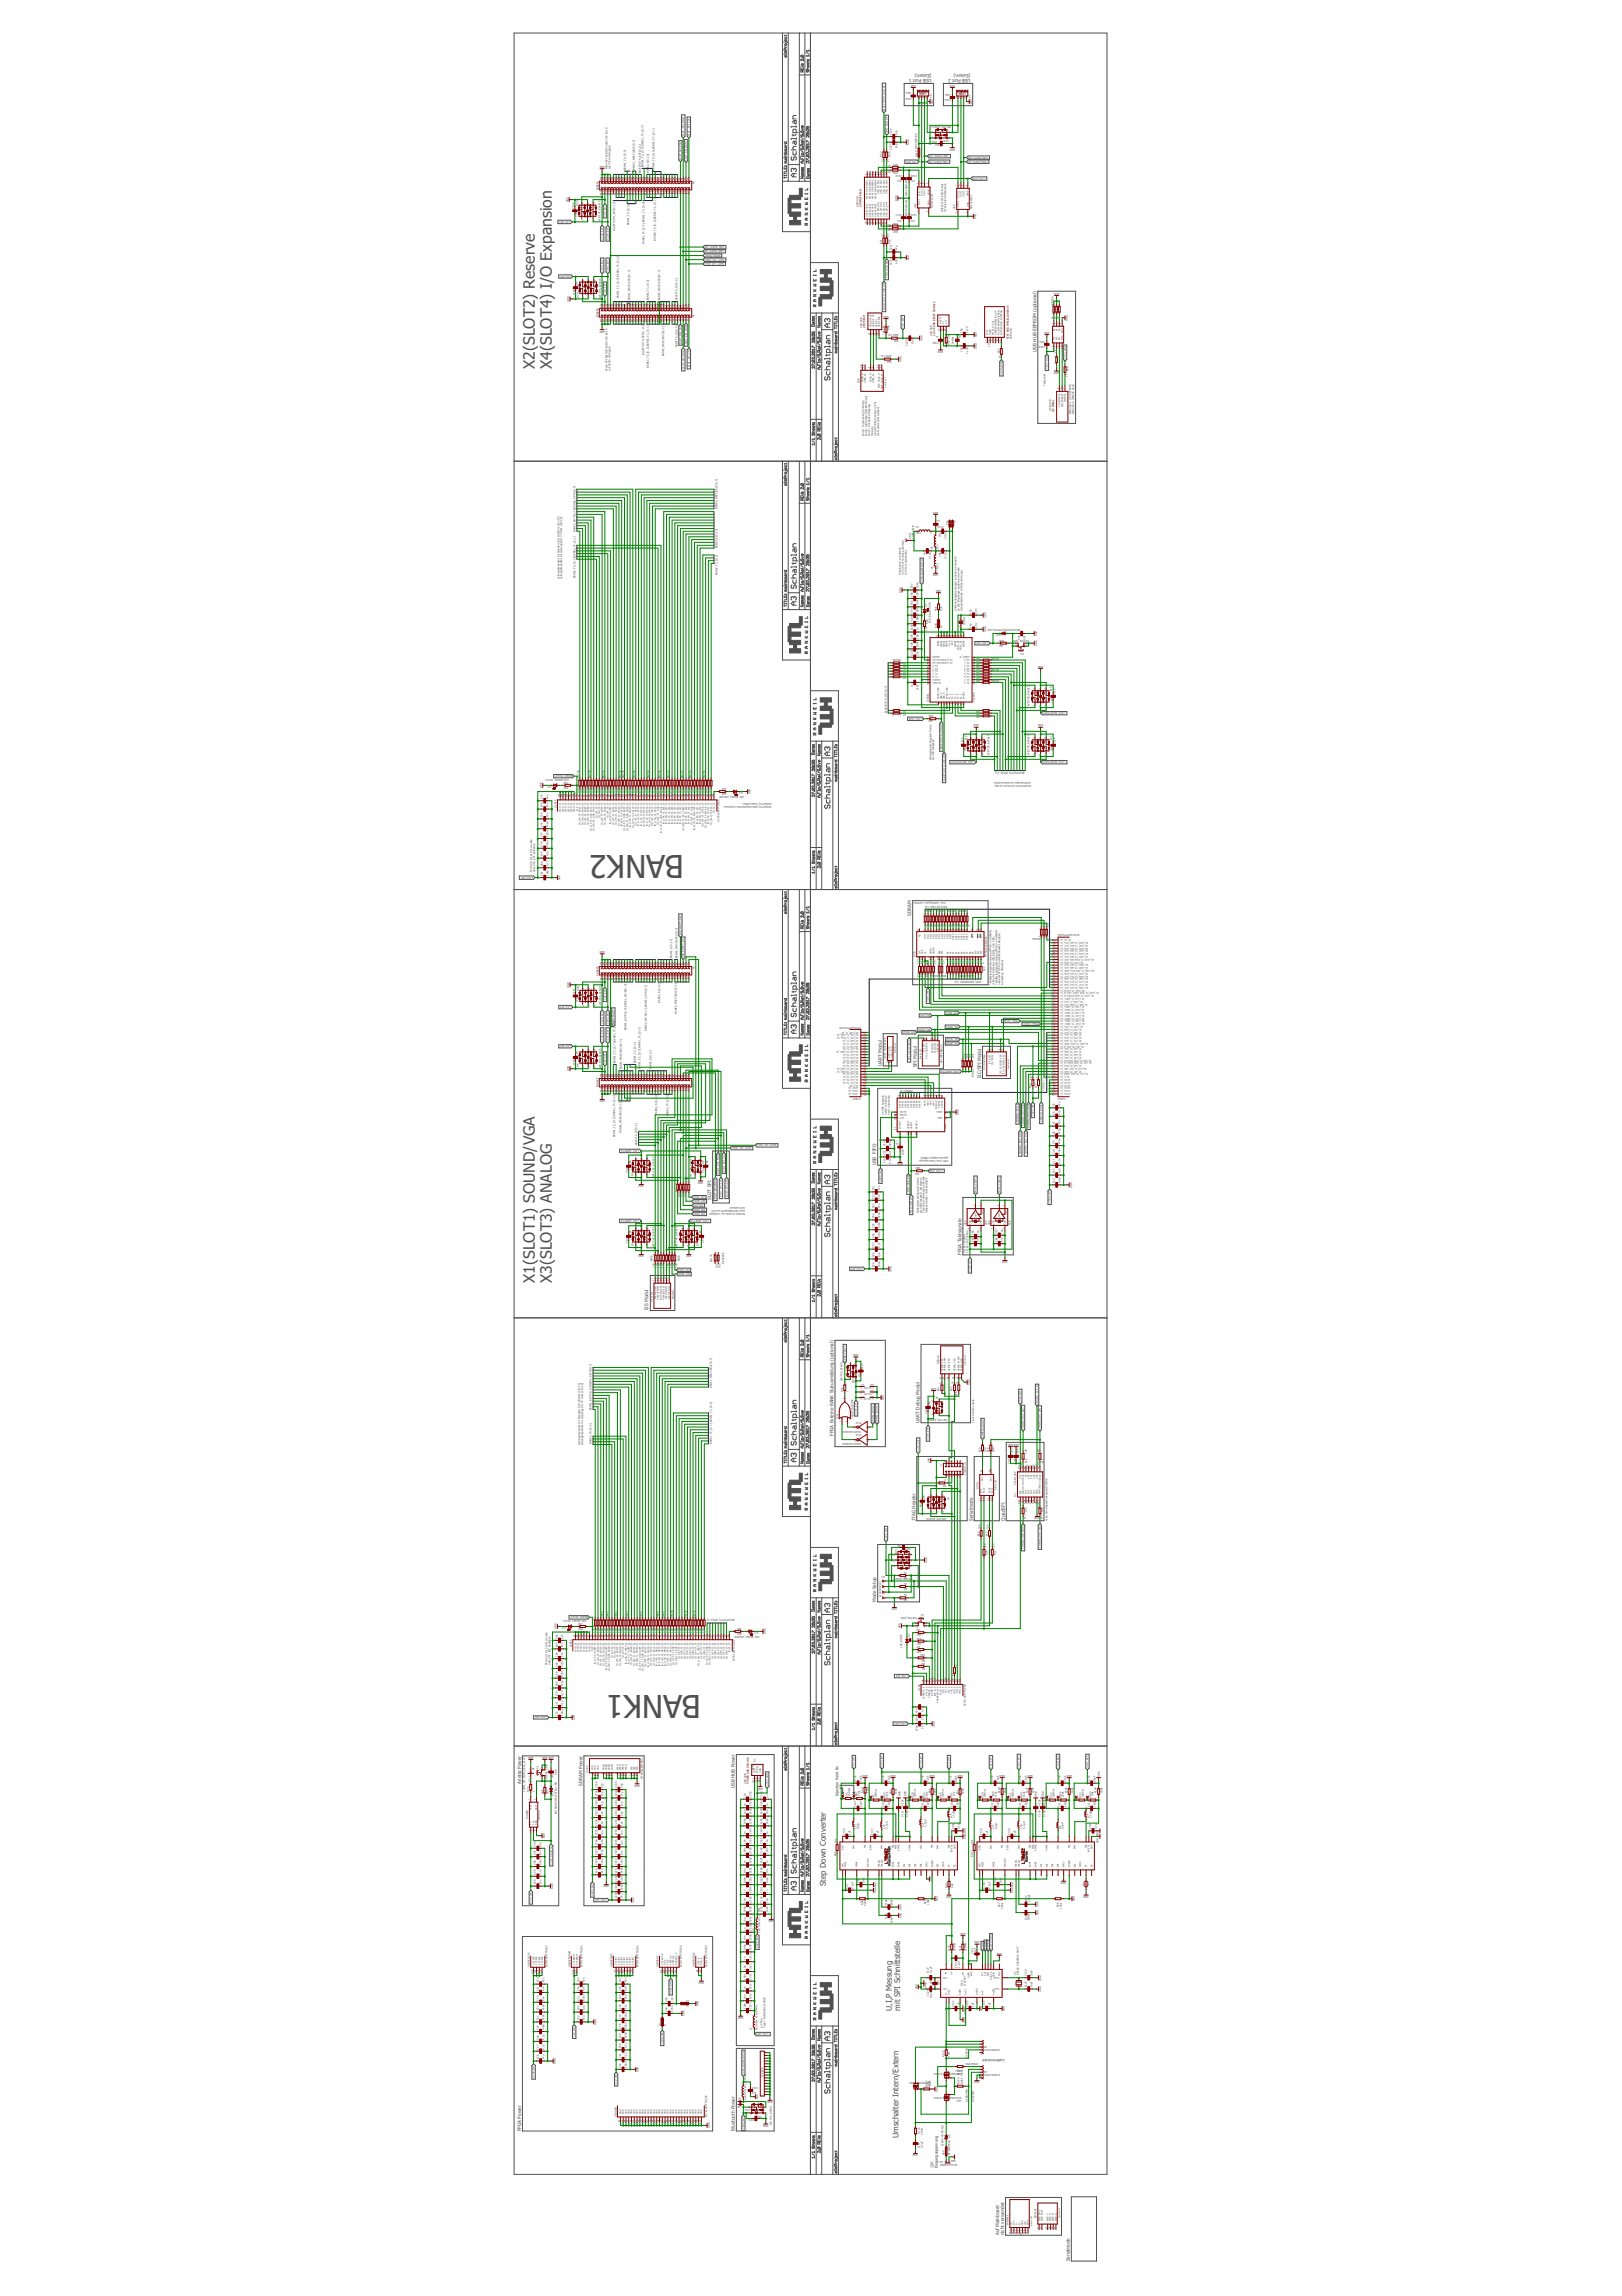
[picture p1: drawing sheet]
<svg xmlns="http://www.w3.org/2000/svg" width="210mm" height="297mm" viewBox="0 0 210 297" stroke-linecap="round" stroke-linejoin="round" font-family="sans-serif">
<defs><g id="words">
<g font-size="4.1" fill="#505050">
<text x="88.5" y="110.6" transform="rotate(-180 88.5 110.6)">BANK2</text>
<text x="90.7" y="219.3" transform="rotate(-180 90.7 219.3)">BANK1</text>
</g>
<g font-size="2" fill="#505050">
<text x="69.2" y="47.7" transform="rotate(-90 69.2 47.7)">X2(SLOT2) Reserve</text>
<text x="71.4" y="47.7" transform="rotate(-90 71.4 47.7)">X4(SLOT4) I/O Expansion</text>
<text x="69.2" y="166" transform="rotate(-90 69.2 166)">X1(SLOT1) SOUND/VGA</text>
<text x="71.4" y="166" transform="rotate(-90 71.4 166)">X3(SLOT3) ANALOG</text>
</g>
<g font-size="1" fill="#505050">
<text x="106.9" y="244" transform="rotate(-90 106.9 244)">Step Down Converter</text>
<text x="115.4" y="260.1" transform="rotate(-90 115.4 260.1)">U,I,P Messung</text>
<text x="116.5" y="260.1" transform="rotate(-90 116.5 260.1)">mit SPI Schnittstelle</text>
<text x="116.3" y="276.6" transform="rotate(-90 116.3 276.6)">Umschalter Intern/Extern</text>
</g>
<g font-size=".6" fill="#505050">
<text x="120.5" y="10.2" transform="rotate(-180 120.5 10.2)">USB Port 1</text>
<text x="120.5" y="9.5" transform="rotate(-180 120.5 9.5)">(Extern)</text>
<text x="125.6" y="10.2" transform="rotate(-180 125.6 10.2)">USB Port 2</text>
<text x="125.6" y="9.5" transform="rotate(-180 125.6 9.5)">(Extern)</text>
<text x="134.1" y="45.5" transform="rotate(-90 134.1 45.5)">USB HUB EEPROM (optional)</text>
<text x="117.9" y="118.5" transform="rotate(-90 117.9 118.5)">SDRAM</text>
<text x="114.1" y="137.9" transform="rotate(-90 114.1 137.9)">UART Modul</text>
<text x="118.6" y="138.1" transform="rotate(-90 118.6 138.1)">SPI Modul</text>
<text x="127" y="139.5" transform="rotate(-90 127 139.5)">I2C/SPI Modul</text>
<text x="92" y="155.2" transform="rotate(-90 92 155.2)">SLOT SPI</text>
<text x="113.4" y="150.8" transform="rotate(-90 113.4 150.8)">USB FIFO</text>
<text x="124.4" y="162.3" transform="rotate(-90 124.4 162.3)">FPGA Taktsignale</text>
<text x="83.9" y="169.5" transform="rotate(-90 83.9 169.5)">I2S Modul</text>
<text x="107.9" y="185.8" transform="rotate(-90 107.9 185.8)">FPGA Externe BANK Statusmeldung (optional)</text>
<text x="119" y="184.1" transform="rotate(-90 119 184.1)">UART Debug Modul</text>
<text x="118.5" y="196.7" transform="rotate(-90 118.5 196.7)">JTAG Header</text>
<text x="125.9" y="196.7" transform="rotate(-90 125.9 196.7)">Serialmode</text>
<text x="130" y="196.7" transform="rotate(-90 130 196.7)">QuadSPI</text>
<text x="113.4" y="207.2" transform="rotate(-90 113.4 207.2)">Mode Setup</text>
<text x="67.4" y="230.8" transform="rotate(-90 67.4 230.8)">Arietta Power</text>
<text x="75.4" y="231" transform="rotate(-90 75.4 231)">SDRAM Power</text>
<text x="95.1" y="231.3" transform="rotate(-90 95.1 231.3)">USB HUB Power</text>
<text x="67.4" y="275.7" transform="rotate(-90 67.4 275.7)">FPGA Power</text>
<text x="95.1" y="275.7" transform="rotate(-90 95.1 275.7)">Bluetooth Power</text>
<text x="129.3" y="289.2" transform="rotate(-90 129.3 289.2)">Auf Mainboard</text>
<text x="130" y="289.2" transform="rotate(-90 130 289.2)">nicht verwendet</text>
<text x="138.5" y="292.5" transform="rotate(-90 138.5 292.5)">Serialmode</text>
</g>
<g font-size=".5" fill="#800000">
<text x="119.9" y="12" transform="rotate(-180 119.9 12)">USB</text>
<text x="125" y="12" transform="rotate(-180 125 12)">USB</text>
</g>
<g font-size=".5" fill="#505050">
<text x="108.5" y="232.4" transform="rotate(-90 108.5 232.4)">Injection Point 8x</text>
<text x="130" y="266.4" transform="rotate(-180 130 266.4)">Lademmodul</text>
<text x="120.8" y="280.5" transform="rotate(-90 120.8 280.5)">12V</text>
<text x="121.4" y="280.5" transform="rotate(-90 121.4 280.5)">Eingangsspannung</text>
</g>
<g font-size=".3" fill="#505050">
<text x="118" y="11.9" transform="rotate(-180 118 11.9)">100u</text>
<text x="118.6" y="11" transform="rotate(-180 118.6 11)">GND</text>
<text x="123.6" y="11" transform="rotate(-180 123.6 11)">GND</text>
<text x="88.5" y="17.6" transform="rotate(-90 88.5 17.6)">SLOT_SPI_MISO</text>
<text x="89.3" y="17.6" transform="rotate(-90 89.3 17.6)">SLOT_SPI_CLK</text>
<text x="114.5" y="14.4" transform="rotate(-90 114.5 14.4)">BLUETOOTH_USB_DP</text>
<text x="114.9" y="17.3" transform="rotate(-90 114.9 17.3)">FIFO_USB_DP</text>
<text x="115.4" y="17.5" transform="rotate(-90 115.4 17.5)">C223</text>
<text x="116.1" y="17.5" transform="rotate(-90 116.1 17.5)">47p</text>
<text x="118" y="12.7" transform="rotate(-180 118 12.7)">C225</text>
<text x="118.9" y="12.6" transform="rotate(-90 118.9 12.6)">4</text>
<text x="119.2" y="12.6" transform="rotate(-90 119.2 12.6)">3</text>
<text x="119.6" y="12.6" transform="rotate(-90 119.6 12.6)">2</text>
<text x="119.9" y="12.6" transform="rotate(-90 119.9 12.6)">1</text>
<text x="120.6" y="12.7" transform="rotate(-90 120.6 12.7)">X6</text>
<text x="120.7" y="13.5" transform="rotate(-90 120.7 13.5)">GND</text>
<text x="121" y="17.9" transform="rotate(-180 121 17.9)">5</text>
<text x="121.1" y="17.2" transform="rotate(-180 121.1 17.2)">4</text>
<text x="122.7" y="17.2" transform="rotate(-180 122.7 17.2)">3</text>
<text x="122.8" y="17.9" transform="rotate(-180 122.8 17.9)">2</text>
<text x="123" y="12.1" transform="rotate(-180 123 12.1)">100u</text>
<text x="123" y="12.8" transform="rotate(-180 123 12.8)">C226</text>
<text x="123.1" y="16.3" transform="rotate(-180 123.1 16.3)">WE-TVS_824011</text>
<text x="123.9" y="12.6" transform="rotate(-90 123.9 12.6)">4</text>
<text x="124.3" y="12.6" transform="rotate(-90 124.3 12.6)">3</text>
<text x="124.7" y="12.6" transform="rotate(-90 124.7 12.6)">2</text>
<text x="125" y="12.6" transform="rotate(-90 125 12.6)">1</text>
<text x="125.6" y="12.7" transform="rotate(-90 125.6 12.7)">X7</text>
<text x="125.8" y="13.5" transform="rotate(-90 125.8 13.5)">GND</text>
<text x="77.9" y="23.3" transform="rotate(-90 77.9 23.3)">A32</text>
<text x="78.2" y="23.3" transform="rotate(-90 78.2 23.3)">A31</text>
<text x="78.3" y="21.5" transform="rotate(-180 78.3 21.5)">GND</text>
<text x="78.6" y="23.3" transform="rotate(-90 78.6 23.3)">A30</text>
<text x="78.6" y="21.9" transform="rotate(-90 78.6 21.9)">Wenn SPI Bus/I2S inaktiv I2C Bus 0</text>
<text x="79" y="23.3" transform="rotate(-90 79 23.3)">A29</text>
<text x="79" y="21.9" transform="rotate(-90 79 21.9)">auf CS3/4 verfügbar!</text>
<text x="79.3" y="23.3" transform="rotate(-90 79.3 23.3)">A28</text>
<text x="79.7" y="23.3" transform="rotate(-90 79.7 23.3)">A27</text>
<text x="80" y="23.3" transform="rotate(-90 80 23.3)">A26</text>
<text x="80.4" y="23.3" transform="rotate(-90 80.4 23.3)">A25</text>
<text x="80.8" y="23.3" transform="rotate(-90 80.8 23.3)">A24</text>
<text x="81" y="22" transform="rotate(-90 81 22)">BANK1_T0_[0..3]</text>
<text x="81.1" y="23.3" transform="rotate(-90 81.1 23.3)">A23</text>
<text x="81.5" y="23.3" transform="rotate(-90 81.5 23.3)">A22</text>
<text x="81.9" y="23.3" transform="rotate(-90 81.9 23.3)">A21</text>
<text x="82.2" y="22" transform="rotate(-90 82.2 22)">BANK1_MRCC/SRCC[0..7]</text>
<text x="82.2" y="23.3" transform="rotate(-90 82.2 23.3)">A20</text>
<text x="82.6" y="23.3" transform="rotate(-90 82.6 23.3)">A19</text>
<text x="82.9" y="23.3" transform="rotate(-90 82.9 23.3)">A18</text>
<text x="82.9" y="22.4" transform="rotate(-90 82.9 22.4)">BLUETOOTH_EXT[0..11]</text>
<text x="83.3" y="21.7" transform="rotate(-90 83.3 21.7)">BANK1_T2_[0..7],BANK1_T3_[0..3]</text>
<text x="83.3" y="23.3" transform="rotate(-90 83.3 23.3)">A17</text>
<text x="83.7" y="23.3" transform="rotate(-90 83.7 23.3)">A16</text>
<text x="84" y="22.4" transform="rotate(-90 84 22.4)">BANK2_A[0..13]</text>
<text x="84" y="23.3" transform="rotate(-90 84 23.3)">A15</text>
<text x="84.4" y="23.3" transform="rotate(-90 84.4 23.3)">A14</text>
<text x="84.7" y="22.1" transform="rotate(-90 84.7 22.1)">BANK2_T0_[0..3],BANK2_T2_[0..1]</text>
<text x="84.7" y="23.3" transform="rotate(-90 84.7 23.3)">A13</text>
<text x="85.1" y="23.3" transform="rotate(-90 85.1 23.3)">A12</text>
<text x="85.5" y="23.3" transform="rotate(-90 85.5 23.3)">A11</text>
<text x="85.8" y="23.3" transform="rotate(-90 85.8 23.3)">A10</text>
<text x="86.2" y="23.3" transform="rotate(-90 86.2 23.3)">A9</text>
<text x="86.6" y="23.3" transform="rotate(-90 86.6 23.3)">A8</text>
<text x="86.9" y="23.3" transform="rotate(-90 86.9 23.3)">A7</text>
<text x="87.3" y="23.3" transform="rotate(-90 87.3 23.3)">A6</text>
<text x="87.6" y="23.3" transform="rotate(-90 87.6 23.3)">A5</text>
<text x="88" y="23.3" transform="rotate(-90 88 23.3)">A4</text>
<text x="88.2" y="20.7" transform="rotate(-90 88.2 20.7)">SLOT_SPI_CS4</text>
<text x="88.4" y="23.3" transform="rotate(-90 88.4 23.3)">A3</text>
<text x="88.7" y="23.3" transform="rotate(-90 88.7 23.3)">A2</text>
<text x="88.9" y="20.8" transform="rotate(-90 88.9 20.8)">SLOT_SPI_MOSI</text>
<text x="89.1" y="23.3" transform="rotate(-90 89.1 23.3)">A1</text>
<text x="89.9" y="23.8" transform="rotate(-90 89.9 23.8)">X4</text>
<text x="112.2" y="22.6" transform="rotate(-90 112.2 22.6)">4</text>
<text x="112.5" y="22.6" transform="rotate(-90 112.5 22.6)">3</text>
<text x="112.9" y="22.6" transform="rotate(-90 112.9 22.6)">1</text>
<text x="113.3" y="22.6" transform="rotate(-90 113.3 22.6)">64</text>
<text x="113.6" y="22.6" transform="rotate(-90 113.6 22.6)">33</text>
<text x="114" y="22.6" transform="rotate(-90 114 22.6)">41</text>
<text x="114.2" y="20.3" transform="rotate(-90 114.2 20.3)">R53</text>
<text x="114.3" y="20.9" transform="rotate(-90 114.3 20.9)">27</text>
<text x="114.3" y="22.6" transform="rotate(-90 114.3 22.6)">49</text>
<text x="114.7" y="22.6" transform="rotate(-90 114.7 22.6)">56</text>
<text x="115.1" y="20.9" transform="rotate(-90 115.1 20.9)">27</text>
<text x="115.2" y="20.3" transform="rotate(-90 115.2 20.3)">R54</text>
<text x="115.3" y="22.1" transform="rotate(-180 115.3 22.1)">27</text>
<text x="115.3" y="21.3" transform="rotate(-180 115.3 21.3)">27</text>
<text x="115.4" y="19.4" transform="rotate(-90 115.4 19.4)">C224</text>
<text x="116.1" y="19.2" transform="rotate(-90 116.1 19.2)">47p</text>
<text x="116.2" y="22.2" transform="rotate(-180 116.2 22.2)">R49</text>
<text x="116.2" y="21.2" transform="rotate(-180 116.2 21.2)">R50</text>
<text x="116.7" y="23.3" transform="rotate(-180 116.7 23.3)">47p</text>
<text x="116.7" y="22.6" transform="rotate(-180 116.7 22.6)">C218</text>
<text x="117.6" y="18.8" transform="rotate(-90 117.6 18.8)">GND</text>
<text x="118.4" y="23.3" transform="rotate(-180 118.4 23.3)">47p</text>
<text x="118.6" y="22.6" transform="rotate(-180 118.6 22.6)">C220</text>
<text x="118.7" y="20.8" transform="rotate(-180 118.7 20.8)">+5V_EXT</text>
<text x="118.7" y="20.3" transform="rotate(-90 118.7 20.3)">U$10 MF-SMDF200</text>
<text x="118.9" y="23.9" transform="rotate(-90 118.9 23.9)">1</text>
<text x="119.2" y="23.9" transform="rotate(-90 119.2 23.9)">6</text>
<text x="119.6" y="23.9" transform="rotate(-90 119.6 23.9)">4</text>
<text x="120.1" y="23.9" transform="rotate(-90 120.1 23.9)">5</text>
<text x="121.2" y="18.2" transform="rotate(-180 121.2 18.2)">D36</text>
<text x="121.6" y="18.6" transform="rotate(-180 121.6 18.6)">10n</text>
<text x="122.7" y="20.8" transform="rotate(-180 122.7 20.8)">USB_PORT4_DP</text>
<text x="122.8" y="20.1" transform="rotate(-180 122.8 20.1)">USB_PORT4_DM</text>
<text x="122.8" y="18.2" transform="rotate(-180 122.8 18.2)">C227</text>
<text x="123.6" y="19.2" transform="rotate(-180 123.6 19.2)">GND</text>
<text x="127.5" y="23" transform="rotate(-180 127.5 23)">+3V3_HUB</text>
<text x="127.8" y="20.8" transform="rotate(-180 127.8 20.8)">USB_PORT3_DP</text>
<text x="127.8" y="20.3" transform="rotate(-180 127.8 20.3)">USB_PORT3_DM</text>
<text x="73.6" y="26.2" transform="rotate(-90 73.6 26.2)">GND</text>
<text x="73.8" y="28.6" transform="rotate(-180 73.8 28.6)">+5V_EXT</text>
<text x="74.3" y="27" transform="rotate(-90 74.3 27)">C269</text>
<text x="74.7" y="28.1" transform="rotate(-90 74.7 28.1)">10n</text>
<text x="74.8" y="26.6" transform="rotate(-90 74.8 26.6)">D40</text>
<text x="75.5" y="28.4" transform="rotate(-180 75.5 28.4)">4</text>
<text x="75.5" y="26.2" transform="rotate(-180 75.5 26.2)">3</text>
<text x="76.2" y="28.4" transform="rotate(-180 76.2 28.4)">5</text>
<text x="76.2" y="26.2" transform="rotate(-180 76.2 26.2)">2</text>
<text x="77" y="28.4" transform="rotate(-180 77 28.4)">6</text>
<text x="77" y="26.2" transform="rotate(-180 77 26.2)">1</text>
<text x="77.5" y="24.6" transform="rotate(-90 77.5 24.6)">FAB64S</text>
<text x="77.7" y="28.6" transform="rotate(-90 77.7 28.6)">WE-TVS_824015</text>
<text x="77.9" y="25.2" transform="rotate(-90 77.9 25.2)">B32</text>
<text x="78.2" y="25.2" transform="rotate(-90 78.2 25.2)">B31</text>
<text x="78.4" y="28" transform="rotate(-90 78.4 28)">+5V_EXT</text>
<text x="78.6" y="25.2" transform="rotate(-90 78.6 25.2)">B30</text>
<text x="79" y="25.2" transform="rotate(-90 79 25.2)">B29</text>
<text x="79.3" y="25.2" transform="rotate(-90 79.3 25.2)">B28</text>
<text x="79.6" y="29.9" transform="rotate(-90 79.6 29.9)">BLUETOOTH_EXT[0..11]</text>
<text x="79.7" y="25.2" transform="rotate(-90 79.7 25.2)">B27</text>
<text x="80" y="25.2" transform="rotate(-90 80 25.2)">B26</text>
<text x="80.4" y="25.2" transform="rotate(-90 80.4 25.2)">B25</text>
<text x="80.8" y="25.2" transform="rotate(-90 80.8 25.2)">B24</text>
<text x="81.1" y="25.2" transform="rotate(-90 81.1 25.2)">B23</text>
<text x="81.4" y="29.1" transform="rotate(-90 81.4 29.1)">BANK1_T0_[0..3]</text>
<text x="81.5" y="25.2" transform="rotate(-90 81.5 25.2)">B22</text>
<text x="81.9" y="25.2" transform="rotate(-90 81.9 25.2)">B21</text>
<text x="82.2" y="25.2" transform="rotate(-90 82.2 25.2)">B20</text>
<text x="82.6" y="25.2" transform="rotate(-90 82.6 25.2)">B19</text>
<text x="82.9" y="25.2" transform="rotate(-90 82.9 25.2)">B18</text>
<text x="83.3" y="25.2" transform="rotate(-90 83.3 25.2)">B17</text>
<text x="83.7" y="25.2" transform="rotate(-90 83.7 25.2)">B16</text>
<text x="84" y="25.2" transform="rotate(-90 84 25.2)">B15</text>
<text x="84.4" y="25.2" transform="rotate(-90 84.4 25.2)">B14</text>
<text x="84.7" y="25.2" transform="rotate(-90 84.7 25.2)">B13</text>
<text x="85.1" y="25.2" transform="rotate(-90 85.1 25.2)">B12</text>
<text x="85.5" y="25.2" transform="rotate(-90 85.5 25.2)">B11</text>
<text x="85.8" y="25.2" transform="rotate(-90 85.8 25.2)">B10</text>
<text x="86.2" y="25" transform="rotate(-90 86.2 25)">B9</text>
<text x="86.6" y="25" transform="rotate(-90 86.6 25)">B8</text>
<text x="86.9" y="25" transform="rotate(-90 86.9 25)">B7</text>
<text x="87.3" y="25" transform="rotate(-90 87.3 25)">B6</text>
<text x="87.6" y="25" transform="rotate(-90 87.6 25)">B5</text>
<text x="88" y="25" transform="rotate(-90 88 25)">B4</text>
<text x="88.4" y="25" transform="rotate(-90 88.4 25)">B3</text>
<text x="88.7" y="25" transform="rotate(-90 88.7 25)">B2</text>
<text x="89.1" y="25" transform="rotate(-90 89.1 25)">B1</text>
<text x="111.1" y="26.8" transform="rotate(-90 111.1 26.8)">USB HUB</text>
<text x="112.2" y="29" transform="rotate(-90 112.2 29)">14</text>
<text x="112.3" y="25.7" transform="rotate(-90 112.3 25.7)">PWRCTL1/BATEN1</text>
<text x="112.3" y="28" transform="rotate(-90 112.3 28)">OVERCUR1Z</text>
<text x="112.5" y="29" transform="rotate(-90 112.5 29)">15</text>
<text x="112.7" y="25.7" transform="rotate(-90 112.7 25.7)">PWRCTL2/BATEN2</text>
<text x="112.7" y="28" transform="rotate(-90 112.7 28)">OVERCUR2Z</text>
<text x="112.9" y="29" transform="rotate(-90 112.9 29)">12</text>
<text x="113" y="25.7" transform="rotate(-90 113 25.7)">PWRCTL3/BATEN3</text>
<text x="113.1" y="28" transform="rotate(-90 113.1 28)">OVERCUR3Z</text>
<text x="113.3" y="29" transform="rotate(-90 113.3 29)">11</text>
<text x="113.4" y="25.7" transform="rotate(-90 113.4 25.7)">PWRCTL4/BATEN4</text>
<text x="113.4" y="28" transform="rotate(-90 113.4 28)">OVERCUR4Z</text>
<text x="113.6" y="29" transform="rotate(-90 113.6 29)">34</text>
<text x="113.8" y="25.1" transform="rotate(-90 113.8 25.1)">USB_DP_DN1</text>
<text x="113.8" y="28" transform="rotate(-90 113.8 28)">USB_DM_DN1</text>
<text x="114" y="29" transform="rotate(-90 114 29)">42</text>
<text x="114.1" y="25.1" transform="rotate(-90 114.1 25.1)">USB_DP_DN2</text>
<text x="114.1" y="28" transform="rotate(-90 114.1 28)">USB_DM_DN2</text>
<text x="114.3" y="29" transform="rotate(-90 114.3 29)">50</text>
<text x="114.5" y="25.1" transform="rotate(-90 114.5 25.1)">USB_DP_DN3</text>
<text x="114.5" y="28" transform="rotate(-90 114.5 28)">USB_DM_DN3</text>
<text x="114.7" y="29" transform="rotate(-90 114.7 29)">57</text>
<text x="114.9" y="25.1" transform="rotate(-90 114.9 25.1)">USB_DP_DN4</text>
<text x="114.9" y="28" transform="rotate(-90 114.9 28)">USB_DM_DN4</text>
<text x="115.3" y="29.7" transform="rotate(-180 115.3 29.7)">27</text>
<text x="115.3" y="28.9" transform="rotate(-180 115.3 28.9)">27</text>
<text x="116.1" y="26" transform="rotate(-90 116.1 26)">GND</text>
<text x="116.2" y="29.8" transform="rotate(-180 116.2 29.8)">R47</text>
<text x="116.2" y="28.8" transform="rotate(-180 116.2 28.8)">R48</text>
<text x="116.7" y="28.4" transform="rotate(-180 116.7 28.4)">47p</text>
<text x="116.7" y="27.7" transform="rotate(-180 116.7 27.7)">C217</text>
<text x="117.4" y="28" transform="rotate(-90 117.4 28)">Nicht bestückt</text>
<text x="117.4" y="25.4" transform="rotate(-90 117.4 25.4)">Nicht bestückt</text>
<text x="118.4" y="28.4" transform="rotate(-180 118.4 28.4)">47p</text>
<text x="118.6" y="26.9" transform="rotate(-90 118.6 26.9)">U$7</text>
<text x="118.6" y="27.7" transform="rotate(-180 118.6 27.7)">C219</text>
<text x="118.9" y="27.4" transform="rotate(-90 118.9 27.4)">3</text>
<text x="119" y="25.4" transform="rotate(-90 119 25.4)">D1(I+)</text>
<text x="119" y="26.6" transform="rotate(-90 119 26.6)">D2(I-)</text>
<text x="119.4" y="25.3" transform="rotate(-90 119.4 25.3)">D1(C)</text>
<text x="119.7" y="25.3" transform="rotate(-90 119.7 25.3)">D2(C)</text>
<text x="120.1" y="27.4" transform="rotate(-90 120.1 27.4)">2</text>
<text x="120.3" y="25.2" transform="rotate(-90 120.3 25.2)">VBUS</text>
<text x="120.3" y="26.6" transform="rotate(-90 120.3 26.6)">GND</text>
<text x="120.7" y="26.9" transform="rotate(-90 120.7 26.9)">NUF2221W1</text>
<text x="122.1" y="27.4" transform="rotate(-90 122.1 27.4)">NUF2221W1 ESD-Schutz</text>
<text x="122.4" y="27.4" transform="rotate(-90 122.4 27.4)">für externe USB Buchsen</text>
<text x="123.6" y="27.1" transform="rotate(-90 123.6 27.1)">U$8</text>
<text x="123.9" y="27.6" transform="rotate(-90 123.9 27.6)">3</text>
<text x="123.9" y="24" transform="rotate(-90 123.9 24)">1</text>
<text x="124.1" y="25.6" transform="rotate(-90 124.1 25.6)">D1(I+)</text>
<text x="124.1" y="26.7" transform="rotate(-90 124.1 26.7)">D2(I-)</text>
<text x="124.3" y="24" transform="rotate(-90 124.3 24)">6</text>
<text x="124.4" y="25.5" transform="rotate(-90 124.4 25.5)">D1(C)</text>
<text x="124.7" y="24" transform="rotate(-90 124.7 24)">4</text>
<text x="124.8" y="25.5" transform="rotate(-90 124.8 25.5)">D2(C)</text>
<text x="125.2" y="27.6" transform="rotate(-90 125.2 27.6)">2</text>
<text x="125.2" y="24" transform="rotate(-90 125.2 24)">5</text>
<text x="125.4" y="25.4" transform="rotate(-90 125.4 25.4)">VBUS</text>
<text x="125.4" y="26.7" transform="rotate(-90 125.4 26.7)">GND</text>
<text x="125.8" y="27.1" transform="rotate(-90 125.8 27.1)">NUF2221W1</text>
<text x="126.3" y="28.4" transform="rotate(-90 126.3 28.4)">GND</text>
<text x="73.9" y="35.6" transform="rotate(-180 73.9 35.6)">+5V_EXT</text>
<text x="78.1" y="35.2" transform="rotate(-90 78.1 35.2)">+1V8_EXT</text>
<text x="78.1" y="31" transform="rotate(-90 78.1 31)">+1V8_EXT</text>
<text x="78.8" y="35.2" transform="rotate(-90 78.8 35.2)">+3V3_EXT</text>
<text x="78.8" y="31" transform="rotate(-90 78.8 31)">+3V3_EXT</text>
<text x="83.4" y="31.5" transform="rotate(-90 83.4 31.5)">BANK1_T2_[0..7],BANK1_T3_[0..3]</text>
<text x="84.9" y="31.1" transform="rotate(-90 84.9 31.1)">BANK2_T0_[0..3],BANK2_T2_[0..1]</text>
<text x="93.2" y="32.9" transform="rotate(-180 93.2 32.9)">BANK_FAULT</text>
<text x="93.6" y="32.4" transform="rotate(-180 93.6 32.4)">USB_PORT3_DP</text>
<text x="93.7" y="34" transform="rotate(-180 93.7 34)">SLOT_I2C_SCL1</text>
<text x="93.7" y="31.8" transform="rotate(-180 93.7 31.8)">USB_PORT3_DM</text>
<text x="93.8" y="33.5" transform="rotate(-180 93.8 33.5)">SLOT_I2C_SDA1</text>
<text x="114.2" y="31.5" transform="rotate(-90 114.2 31.5)">R51</text>
<text x="114.3" y="30.6" transform="rotate(-90 114.3 30.6)">27</text>
<text x="114.9" y="35.9" transform="rotate(-90 114.9 35.9)">FIFO_USB_DM</text>
<text x="115.1" y="30.6" transform="rotate(-90 115.1 30.6)">27</text>
<text x="115.2" y="31.5" transform="rotate(-90 115.2 31.5)">R52</text>
<text x="115.4" y="34.3" transform="rotate(-90 115.4 34.3)">C222</text>
<text x="115.4" y="32.4" transform="rotate(-90 115.4 32.4)">C221</text>
<text x="116.1" y="34.1" transform="rotate(-90 116.1 34.1)">47p</text>
<text x="116.1" y="32.4" transform="rotate(-90 116.1 32.4)">47p</text>
<text x="117.6" y="33.7" transform="rotate(-90 117.6 33.7)">GND</text>
<text x="73.7" y="39" transform="rotate(-90 73.7 39)">GND</text>
<text x="74.4" y="38.2" transform="rotate(-90 74.4 38.2)">C268</text>
<text x="74.8" y="37" transform="rotate(-90 74.8 37)">10n</text>
<text x="74.9" y="38.5" transform="rotate(-90 74.9 38.5)">D39</text>
<text x="75.6" y="36.2" transform="rotate(-180 75.6 36.2)">4</text>
<text x="75.6" y="38.4" transform="rotate(-180 75.6 38.4)">3</text>
<text x="76.3" y="36.2" transform="rotate(-180 76.3 36.2)">5</text>
<text x="76.3" y="38.4" transform="rotate(-180 76.3 38.4)">2</text>
<text x="77.1" y="36.2" transform="rotate(-180 77.1 36.2)">6</text>
<text x="77.1" y="38.4" transform="rotate(-180 77.1 38.4)">1</text>
<text x="77.5" y="41" transform="rotate(-90 77.5 41)">FAB64S</text>
<text x="77.8" y="38.6" transform="rotate(-90 77.8 38.6)">WE-TVS_824015</text>
<text x="77.9" y="41.7" transform="rotate(-90 77.9 41.7)">A32</text>
<text x="77.9" y="39.8" transform="rotate(-90 77.9 39.8)">B32</text>
<text x="78.2" y="41.7" transform="rotate(-90 78.2 41.7)">A31</text>
<text x="78.2" y="39.8" transform="rotate(-90 78.2 39.8)">B31</text>
<text x="78.4" y="38.1" transform="rotate(-90 78.4 38.1)">+5V_EXT</text>
<text x="78.6" y="41.7" transform="rotate(-90 78.6 41.7)">A30</text>
<text x="78.6" y="39.8" transform="rotate(-90 78.6 39.8)">B30</text>
<text x="79" y="41.7" transform="rotate(-90 79 41.7)">A29</text>
<text x="79" y="39.8" transform="rotate(-90 79 39.8)">B29</text>
<text x="79.3" y="41.7" transform="rotate(-90 79.3 41.7)">A28</text>
<text x="79.3" y="39.8" transform="rotate(-90 79.3 39.8)">B28</text>
<text x="79.7" y="41.7" transform="rotate(-90 79.7 41.7)">A27</text>
<text x="79.7" y="39.8" transform="rotate(-90 79.7 39.8)">B27</text>
<text x="80" y="41.7" transform="rotate(-90 80 41.7)">A26</text>
<text x="80" y="39.8" transform="rotate(-90 80 39.8)">B26</text>
<text x="80.1" y="38.6" transform="rotate(-90 80.1 38.6)">BANK1_T2_[0..7],BANK1_T3_[0..3]</text>
<text x="80.4" y="41.7" transform="rotate(-90 80.4 41.7)">A25</text>
<text x="80.4" y="39.8" transform="rotate(-90 80.4 39.8)">B25</text>
<text x="80.8" y="41.7" transform="rotate(-90 80.8 41.7)">A24</text>
<text x="80.8" y="39.8" transform="rotate(-90 80.8 39.8)">B24</text>
<text x="81.1" y="41.7" transform="rotate(-90 81.1 41.7)">A23</text>
<text x="81.1" y="39.8" transform="rotate(-90 81.1 39.8)">B23</text>
<text x="81.5" y="41.7" transform="rotate(-90 81.5 41.7)">A22</text>
<text x="81.5" y="39.8" transform="rotate(-90 81.5 39.8)">B22</text>
<text x="81.5" y="38.9" transform="rotate(-90 81.5 38.9)">BANK1_MRCC/SRCC[0..7]</text>
<text x="81.9" y="41.7" transform="rotate(-90 81.9 41.7)">A21</text>
<text x="81.9" y="39.8" transform="rotate(-90 81.9 39.8)">B21</text>
<text x="82.2" y="41.7" transform="rotate(-90 82.2 41.7)">A20</text>
<text x="82.2" y="39.8" transform="rotate(-90 82.2 39.8)">B20</text>
<text x="82.6" y="41.7" transform="rotate(-90 82.6 41.7)">A19</text>
<text x="82.6" y="39.8" transform="rotate(-90 82.6 39.8)">B19</text>
<text x="82.9" y="41.7" transform="rotate(-90 82.9 41.7)">A18</text>
<text x="82.9" y="39.8" transform="rotate(-90 82.9 39.8)">B18</text>
<text x="83.3" y="41.7" transform="rotate(-90 83.3 41.7)">A17</text>
<text x="83.3" y="39.8" transform="rotate(-90 83.3 39.8)">B17</text>
<text x="83.7" y="41.7" transform="rotate(-90 83.7 41.7)">A16</text>
<text x="83.7" y="39.8" transform="rotate(-90 83.7 39.8)">B16</text>
<text x="84" y="38.9" transform="rotate(-90 84 38.9)">BANK2_T3_[0..3]</text>
<text x="84" y="41.7" transform="rotate(-90 84 41.7)">A15</text>
<text x="84" y="39.8" transform="rotate(-90 84 39.8)">B15</text>
<text x="84.4" y="41.7" transform="rotate(-90 84.4 41.7)">A14</text>
<text x="84.4" y="39.8" transform="rotate(-90 84.4 39.8)">B14</text>
<text x="84.7" y="41.7" transform="rotate(-90 84.7 41.7)">A13</text>
<text x="84.7" y="39.8" transform="rotate(-90 84.7 39.8)">B13</text>
<text x="85.1" y="41.7" transform="rotate(-90 85.1 41.7)">A12</text>
<text x="85.1" y="39.8" transform="rotate(-90 85.1 39.8)">B12</text>
<text x="85.4" y="38.9" transform="rotate(-90 85.4 38.9)">BANK2_MRCC/SRCC[0..7]</text>
<text x="85.5" y="41.7" transform="rotate(-90 85.5 41.7)">A11</text>
<text x="85.5" y="39.8" transform="rotate(-90 85.5 39.8)">B11</text>
<text x="85.8" y="41.7" transform="rotate(-90 85.8 41.7)">A10</text>
<text x="85.8" y="39.8" transform="rotate(-90 85.8 39.8)">B10</text>
<text x="86.2" y="41.5" transform="rotate(-90 86.2 41.5)">A9</text>
<text x="86.2" y="39.8" transform="rotate(-90 86.2 39.8)">B9</text>
<text x="86.6" y="41.5" transform="rotate(-90 86.6 41.5)">A8</text>
<text x="86.6" y="39.8" transform="rotate(-90 86.6 39.8)">B8</text>
<text x="86.9" y="41.5" transform="rotate(-90 86.9 41.5)">A7</text>
<text x="86.9" y="39.8" transform="rotate(-90 86.9 39.8)">B7</text>
<text x="87.3" y="41.5" transform="rotate(-90 87.3 41.5)">A6</text>
<text x="87.3" y="39.8" transform="rotate(-90 87.3 39.8)">B6</text>
<text x="87.6" y="41.5" transform="rotate(-90 87.6 41.5)">A5</text>
<text x="87.6" y="39.8" transform="rotate(-90 87.6 39.8)">B5</text>
<text x="87.7" y="38.9" transform="rotate(-90 87.7 38.9)">ARIETTA_IO[0..5]</text>
<text x="88" y="41.5" transform="rotate(-90 88 41.5)">A4</text>
<text x="88" y="39.8" transform="rotate(-90 88 39.8)">B4</text>
<text x="88.4" y="41.5" transform="rotate(-90 88.4 41.5)">A3</text>
<text x="88.4" y="39.8" transform="rotate(-90 88.4 39.8)">B3</text>
<text x="88.7" y="41.5" transform="rotate(-90 88.7 41.5)">A2</text>
<text x="88.7" y="39.8" transform="rotate(-90 88.7 39.8)">B2</text>
<text x="89.1" y="41.5" transform="rotate(-90 89.1 41.5)">A1</text>
<text x="89.1" y="39.8" transform="rotate(-90 89.1 39.8)">B1</text>
<text x="89.9" y="41" transform="rotate(-90 89.9 41)">X2</text>
<text x="114.5" y="40.1" transform="rotate(-90 114.5 40.1)">BLUETOOTH_USB_DM</text>
<text x="115" y="40.8" transform="rotate(-180 115 40.8)">GND</text>
<text x="121.8" y="41.9" transform="rotate(-90 121.8 41.9)">GRSTZ</text>
<text x="122.2" y="41.9" transform="rotate(-90 122.2 41.9)">XI</text>
<text x="122.6" y="41.9" transform="rotate(-90 122.6 41.9)">XO</text>
<text x="136.3" y="41.3" transform="rotate(-90 136.3 41.3)">1k</text>
<text x="136.3" y="39.4" transform="rotate(-90 136.3 39.4)">RN35A</text>
<text x="136.3" y="41.9" transform="rotate(-90 136.3 41.9)">1</text>
<text x="136.3" y="40.6" transform="rotate(-90 136.3 40.6)">1</text>
<text x="136.3" y="39.6" transform="rotate(-90 136.3 39.6)">8</text>
<text x="136.7" y="41.9" transform="rotate(-90 136.7 41.9)">2</text>
<text x="136.7" y="40.6" transform="rotate(-90 136.7 40.6)">2</text>
<text x="136.7" y="39.6" transform="rotate(-90 136.7 39.6)">7</text>
<text x="137" y="41.3" transform="rotate(-90 137 41.3)">1k</text>
<text x="137.1" y="41.9" transform="rotate(-90 137.1 41.9)">3</text>
<text x="137.1" y="40.6" transform="rotate(-90 137.1 40.6)">3</text>
<text x="137.1" y="39.6" transform="rotate(-90 137.1 39.6)">6</text>
<text x="137.1" y="37.9" transform="rotate(-180 137.1 37.9)">GND</text>
<text x="137.4" y="41.9" transform="rotate(-90 137.4 41.9)">4</text>
<text x="138.2" y="41.5" transform="rotate(-90 138.2 41.5)">GND</text>
<text x="78.3" y="42.8" transform="rotate(-180 78.3 42.8)">GND</text>
<text x="78.6" y="47.9" transform="rotate(-90 78.6 47.9)">Wenn SPI Bus/I2S inaktiv I2C Bus 0</text>
<text x="79" y="47.9" transform="rotate(-90 79 47.9)">auf CS3/4 verfügbar!</text>
<text x="83.4" y="45.9" transform="rotate(-90 83.4 45.9)">BLUETOOTH_EXT[0..11]</text>
<text x="84" y="47.6" transform="rotate(-90 84 47.6)">BANK2_T0_[0..3],BANK2_T2_[0..1]</text>
<text x="86" y="46.1" transform="rotate(-90 86 46.1)">BANK2_MRCC/SRCC[0..7]</text>
<text x="87.7" y="44.9" transform="rotate(-90 87.7 44.9)">ARIETTA_IO[0..5]</text>
<text x="88.2" y="44.5" transform="rotate(-90 88.2 44.5)">SLOT_SPI_CS3</text>
<text x="88.5" y="47.8" transform="rotate(-90 88.5 47.8)">SLOT_SPI_MISO</text>
<text x="88.9" y="44.6" transform="rotate(-90 88.9 44.6)">SLOT_SPI_MOSI</text>
<text x="89.3" y="47.5" transform="rotate(-90 89.3 47.5)">SLOT_SPI_CLK</text>
<text x="111.5" y="47.6" transform="rotate(-90 111.5 47.6)">18</text>
<text x="111.6" y="42.4" transform="rotate(-90 111.6 42.4)">USB HUB</text>
<text x="111.9" y="47.6" transform="rotate(-90 111.9 47.6)">16</text>
<text x="112.6" y="47.6" transform="rotate(-90 112.6 47.6)">4</text>
<text x="112.6" y="43.3" transform="rotate(-90 112.6 43.3)">22</text>
<text x="112.8" y="42.3" transform="rotate(-90 112.8 42.3)">USB_DM_UP</text>
<text x="113" y="47.6" transform="rotate(-90 113 47.6)">6</text>
<text x="113" y="43.3" transform="rotate(-90 113 43.3)">21</text>
<text x="113.1" y="42.3" transform="rotate(-90 113.1 42.3)">USB_DP_UP</text>
<text x="113.3" y="43.3" transform="rotate(-90 113.3 43.3)">32</text>
<text x="113.5" y="42.3" transform="rotate(-90 113.5 42.3)">USB_R1</text>
<text x="113.7" y="47.6" transform="rotate(-90 113.7 47.6)">20</text>
<text x="113.7" y="43.3" transform="rotate(-90 113.7 43.3)">16</text>
<text x="113.9" y="42.3" transform="rotate(-90 113.9 42.3)">USB_VBUS</text>
<text x="114.1" y="47.6" transform="rotate(-90 114.1 47.6)">22</text>
<text x="114.4" y="43.3" transform="rotate(-90 114.4 43.3)">10k 1%</text>
<text x="114.5" y="46" transform="rotate(-180 114.5 46)">1%</text>
<text x="115.1" y="42.7" transform="rotate(-90 115.1 42.7)">R46</text>
<text x="115.4" y="46" transform="rotate(-180 115.4 46)">9k53</text>
<text x="115.4" y="46.7" transform="rotate(-180 115.4 46.7)">R44</text>
<text x="115.4" y="43.3" transform="rotate(-180 115.4 43.3)">1%</text>
<text x="116.3" y="43.3" transform="rotate(-180 116.3 43.3)">90k9</text>
<text x="116.3" y="44" transform="rotate(-180 116.3 44)">R45</text>
<text x="116.7" y="46.8" transform="rotate(-90 116.7 46.8)">GND</text>
<text x="117" y="42.4" transform="rotate(-90 117 42.4)">+5V_EXT</text>
<text x="117.5" y="44.7" transform="rotate(-90 117.5 44.7)">C229</text>
<text x="118.2" y="44.5" transform="rotate(-90 118.2 44.5)">10u</text>
<text x="119.4" y="44.1" transform="rotate(-90 119.4 44.1)">GND</text>
<text x="120.6" y="43.5" transform="rotate(-90 120.6 43.5)">USB HUB</text>
<text x="121.5" y="43.5" transform="rotate(-180 121.5 43.5)">1u</text>
<text x="121.5" y="44.2" transform="rotate(-180 121.5 44.2)">C180</text>
<text x="121.7" y="42.9" transform="rotate(-90 121.7 42.9)">18</text>
<text x="122" y="42.9" transform="rotate(-90 122 42.9)">30</text>
<text x="122.1" y="45.4" transform="rotate(-180 122.1 45.4)">GND</text>
<text x="122.4" y="42.9" transform="rotate(-90 122.4 42.9)">29</text>
<text x="122.9" y="44.6" transform="rotate(-90 122.9 44.6)">R43</text>
<text x="122.9" y="43.8" transform="rotate(-90 122.9 43.8)">1M</text>
<text x="123.4" y="44.6" transform="rotate(-90 123.4 44.6)">24MHz</text>
<text x="124.3" y="43.7" transform="rotate(-90 124.3 43.7)">Q2</text>
<text x="124.6" y="45.5" transform="rotate(-90 124.6 45.5)">18p</text>
<text x="124.6" y="43.1" transform="rotate(-90 124.6 43.1)">18p</text>
<text x="125.3" y="45.7" transform="rotate(-90 125.3 45.7)">C178</text>
<text x="125.3" y="43.1" transform="rotate(-90 125.3 43.1)">C179</text>
<text x="126.4" y="45.1" transform="rotate(-90 126.4 45.1)">GND</text>
<text x="126.4" y="43.7" transform="rotate(-90 126.4 43.7)">GND</text>
<text x="127.7" y="44.3" transform="rotate(-90 127.7 44.3)">17</text>
<text x="127.9" y="43.3" transform="rotate(-90 127.9 43.3)">TEST</text>
<text x="128.1" y="44.8" transform="rotate(-90 128.1 44.8)">23*20</text>
<text x="128.2" y="43.3" transform="rotate(-90 128.2 43.3)">RSVD</text>
<text x="128.5" y="44.2" transform="rotate(-90 128.5 44.2)">9</text>
<text x="128.6" y="43.3" transform="rotate(-90 128.6 43.3)">PWRCTL_POL</text>
<text x="128.8" y="44.3" transform="rotate(-90 128.8 44.3)">10</text>
<text x="129" y="43.3" transform="rotate(-90 129 43.3)">GANGED/SMBA2/HS_UP</text>
<text x="129.2" y="44.2" transform="rotate(-90 129.2 44.2)">8</text>
<text x="129.3" y="43.3" transform="rotate(-90 129.3 43.3)">FULLPWRMGMTZ/SMBA1</text>
<text x="129.4" y="45.7" transform="rotate(-90 129.4 45.7)">R57</text>
<text x="129.5" y="46.4" transform="rotate(-90 129.5 46.4)">1k</text>
<text x="129.5" y="44.3" transform="rotate(-90 129.5 44.3)">13</text>
<text x="129.7" y="43.3" transform="rotate(-90 129.7 43.3)">AUTOENZ/HS_SUSPEND</text>
<text x="130.9" y="43.9" transform="rotate(-90 130.9 43.9)">USB HUB</text>
<text x="135.3" y="44.1" transform="rotate(-180 135.3 44.1)">100n</text>
<text x="135.3" y="44.8" transform="rotate(-180 135.3 44.8)">C228</text>
<text x="135.6" y="47.7" transform="rotate(-90 135.6 47.7)">+3V3_HUB</text>
<text x="135.8" y="42.9" transform="rotate(-180 135.8 42.9)">GND</text>
<text x="136.3" y="44.9" transform="rotate(-90 136.3 44.9)">8</text>
<text x="136.5" y="44" transform="rotate(-90 136.5 44)">VCC</text>
<text x="136.5" y="42.9" transform="rotate(-90 136.5 42.9)">A0</text>
<text x="136.7" y="45.6" transform="rotate(-90 136.7 45.6)">1k</text>
<text x="136.7" y="47.1" transform="rotate(-90 136.7 47.1)">5</text>
<text x="136.7" y="46.1" transform="rotate(-90 136.7 46.1)">4</text>
<text x="136.7" y="44.9" transform="rotate(-90 136.7 44.9)">7</text>
<text x="136.8" y="44" transform="rotate(-90 136.8 44)">WP</text>
<text x="136.8" y="42.9" transform="rotate(-90 136.8 42.9)">A1</text>
<text x="137.1" y="44.9" transform="rotate(-90 137.1 44.9)">6</text>
<text x="137.2" y="44" transform="rotate(-90 137.2 44)">SCL</text>
<text x="137.2" y="42.9" transform="rotate(-90 137.2 42.9)">A2</text>
<text x="137.4" y="44.9" transform="rotate(-90 137.4 44.9)">5</text>
<text x="137.6" y="44" transform="rotate(-90 137.6 44)">SDA</text>
<text x="137.6" y="43.1" transform="rotate(-90 137.6 43.1)">GND</text>
<text x="138" y="46.5" transform="rotate(-90 138 46.5)">+3V3_HUB</text>
<text x="111.2" y="49.6" transform="rotate(-90 111.2 49.6)">USB</text>
<text x="111.7" y="49.4" transform="rotate(-90 111.7 49.4)">USBB_D-</text>
<text x="112.1" y="49.5" transform="rotate(-90 112.1 49.5)">USBB_D+</text>
<text x="112.8" y="49.4" transform="rotate(-90 112.8 49.4)">USBA_D-</text>
<text x="113.1" y="49.5" transform="rotate(-90 113.1 49.5)">USBA_D+</text>
<text x="113.9" y="50.3" transform="rotate(-90 113.9 50.3)">DISP_USBC_D-</text>
<text x="114.2" y="50.4" transform="rotate(-90 114.2 50.4)">DISP_USBC_D+</text>
<text x="114.7" y="50.1" transform="rotate(-90 114.7 50.1)">Arietta G25</text>
<text x="129.7" y="48.5" transform="rotate(-90 129.7 48.5)">+3V3_HUB</text>
<text x="135.3" y="49.9" transform="rotate(-90 135.3 49.9)">Testpunkt</text>
<text x="136" y="53.1" transform="rotate(-90 136 53.1)">USB HUB</text>
<text x="137.1" y="50.3" transform="rotate(-90 137.1 50.3)">6</text>
<text x="137.1" y="48.1" transform="rotate(-180 137.1 48.1)">GND</text>
<text x="137.2" y="52.6" transform="rotate(-90 137.2 52.6)">SCL/SMBCLK</text>
<text x="137.4" y="50.3" transform="rotate(-90 137.4 50.3)">5</text>
<text x="137.6" y="52.7" transform="rotate(-90 137.6 52.7)">SDA/SMBDAT</text>
<text x="137.8" y="50.3" transform="rotate(-90 137.8 50.3)">7</text>
<text x="137.9" y="52" transform="rotate(-90 137.9 52)">SMBUSZ</text>
<text x="138.2" y="48.7" transform="rotate(-90 138.2 48.7)">1k</text>
<text x="138.3" y="48" transform="rotate(-90 138.3 48)">R56</text>
<text x="138.6" y="53.6" transform="rotate(-90 138.6 53.6)">SMBUSZ=1 (I²C EEPROM)</text>
<text x="139" y="53.6" transform="rotate(-90 139 53.6)">SMBUSZ=0 (SMBUS Host)</text>
<text x="111.9" y="56.4" transform="rotate(-90 111.9 56.4)">Port A: High-Speed (USB-Hub)</text>
<text x="112.2" y="56.4" transform="rotate(-90 112.2 56.4)">Port B: High-Speed (WLAN-Modul)</text>
<text x="112.6" y="56.4" transform="rotate(-90 112.6 56.4)">Port C: Full-Speed (Display)</text>
<text x="113" y="56.4" transform="rotate(-90 113 56.4)">Hinweis:</text>
<text x="113.4" y="56.4" transform="rotate(-90 113.4 56.4)">(microUSB Buchse kann nicht</text>
<text x="113.8" y="56.4" transform="rotate(-90 113.8 56.4)">mehr verwendet werden)</text>
<text x="92.9" y="65.8" transform="rotate(-90 92.9 65.8)">BANK2_MRCC/SRCC[0..7]</text>
<text x="74.5" y="68.8" transform="rotate(-90 74.5 68.8)">BANK2_AD*P[0..7],BANK2_AD*N[0..7]</text>
<text x="92.9" y="70.9" transform="rotate(-90 92.9 70.9)">BANK2_A[0..13]</text>
<text x="117.9" y="69.7" transform="rotate(-90 117.9 69.7)">ANT1</text>
<text x="118.3" y="69.7" transform="rotate(-90 118.3 69.7)">SWRA092B</text>
<text x="118.9" y="68.8" transform="rotate(-180 118.9 68.8)">1</text>
<text x="118.9" y="68.1" transform="rotate(-180 118.9 68.1)">L5</text>
<text x="119.2" y="68.8" transform="rotate(-180 119.2 68.8)">4,3n</text>
<text x="119.8" y="71.9" transform="rotate(-90 119.8 71.9)">1p</text>
<text x="120.6" y="68.8" transform="rotate(-180 120.6 68.8)">2</text>
<text x="120.7" y="71.1" transform="rotate(-90 120.7 71.1)">L8</text>
<text x="121" y="71.8" transform="rotate(-90 121 71.8)">2</text>
<text x="121" y="70.9" transform="rotate(-90 121 70.9)">1</text>
<text x="121" y="69.2" transform="rotate(-90 121 69.2)">2</text>
<text x="121.4" y="66.2" transform="rotate(-180 121.4 66.2)">GND</text>
<text x="121.4" y="71.1" transform="rotate(-90 121.4 71.1)">12n</text>
<text x="121.7" y="67.3" transform="rotate(-180 121.7 67.3)">1p</text>
<text x="121.8" y="69.5" transform="rotate(-90 121.8 69.5)">18p</text>
<text x="122.1" y="68.1" transform="rotate(-180 122.1 68.1)">C121</text>
<text x="122.5" y="69.7" transform="rotate(-90 122.5 69.7)">C104</text>
<text x="122.8" y="67.9" transform="rotate(-90 122.8 67.9)">TP3</text>
<text x="123.7" y="67.9" transform="rotate(-90 123.7 67.9)">TP4</text>
<text x="72.4" y="74.9" transform="rotate(-90 72.4 74.9)">Leitungsimpedanz für Standard I/O 100Ohm (25+75)</text>
<text x="72.8" y="74.9" transform="rotate(-90 72.8 74.9)">Leitungsimpedanz für Leistungs I/O 75 Ohm (25+50)</text>
<text x="74.5" y="74.8" transform="rotate(-90 74.5 74.8)">BANK2_T0_[0..3],BANK2_T2_[0..1]</text>
<text x="92.9" y="74.4" transform="rotate(-90 92.9 74.4)">BANK2_T3_[0..3]</text>
<text x="116.6" y="74.3" transform="rotate(-90 116.6 74.3)">Verbindung zu Antenne</text>
<text x="116.6" y="76.7" transform="rotate(-90 116.6 76.7)">GND</text>
<text x="117" y="74.3" transform="rotate(-90 117 74.3)">in 50 Ohm Technik ausführen</text>
<text x="117.4" y="74.3" transform="rotate(-90 117.4 74.3)">(50 Ohm Leiterbahn)</text>
<text x="118.1" y="77.2" transform="rotate(-90 118.1 77.2)">C96</text>
<text x="118.1" y="76.1" transform="rotate(-90 118.1 76.1)">C97</text>
<text x="118.9" y="77.2" transform="rotate(-90 118.9 77.2)">100n</text>
<text x="118.9" y="76.1" transform="rotate(-90 118.9 76.1)">100n</text>
<text x="119.4" y="75.4" transform="rotate(-90 119.4 75.4)">+3V3_BLUETOOTH</text>
<text x="120.5" y="72.3" transform="rotate(-90 120.5 72.3)">C120</text>
<text x="120.7" y="73.6" transform="rotate(-90 120.7 73.6)">L6</text>
<text x="121" y="73.5" transform="rotate(-90 121 73.5)">1</text>
<text x="121.4" y="74.3" transform="rotate(-180 121.4 74.3)">GND</text>
<text x="121.4" y="73.6" transform="rotate(-90 121.4 73.6)">4,3n</text>
<text x="121.8" y="72.1" transform="rotate(-90 121.8 72.1)">18p</text>
<text x="121.8" y="76.3" transform="rotate(-180 121.8 76.3)">GND</text>
<text x="122.5" y="72.3" transform="rotate(-90 122.5 72.3)">C119</text>
<text x="118.1" y="83.7" transform="rotate(-90 118.1 83.7)">C99</text>
<text x="118.1" y="82.6" transform="rotate(-90 118.1 82.6)">C98</text>
<text x="118.1" y="81.5" transform="rotate(-90 118.1 81.5)">C101</text>
<text x="118.1" y="80.5" transform="rotate(-90 118.1 80.5)">C100</text>
<text x="118.1" y="79.4" transform="rotate(-90 118.1 79.4)">C94</text>
<text x="118.1" y="78.3" transform="rotate(-90 118.1 78.3)">C95</text>
<text x="118.9" y="83.7" transform="rotate(-90 118.9 83.7)">100n</text>
<text x="118.9" y="82.6" transform="rotate(-90 118.9 82.6)">10p</text>
<text x="118.9" y="81.5" transform="rotate(-90 118.9 81.5)">1u</text>
<text x="118.9" y="80.5" transform="rotate(-90 118.9 80.5)">100n</text>
<text x="118.9" y="79.4" transform="rotate(-90 118.9 79.4)">100n</text>
<text x="118.9" y="78.3" transform="rotate(-90 118.9 78.3)">100n</text>
<text x="120" y="81.6" transform="rotate(-90 120 81.6)">100</text>
<text x="120" y="78.5" transform="rotate(-90 120 78.5)">0.7</text>
<text x="120.1" y="80.7" transform="rotate(-90 120.1 80.7)">R40</text>
<text x="120.5" y="80.6" transform="rotate(-90 120.5 80.6)">LED_BLUETOOTH</text>
<text x="121.2" y="81.2" transform="rotate(-90 121.2 81.2)">6n8</text>
<text x="121.2" y="79" transform="rotate(-90 121.2 79)">56k</text>
<text x="121.4" y="82.4" transform="rotate(-90 121.4 82.4)">30</text>
<text x="121.6" y="83.6" transform="rotate(-90 121.6 83.6)">RBIAS</text>
<text x="121.8" y="82.4" transform="rotate(-90 121.8 82.4)">29</text>
<text x="121.9" y="83.8" transform="rotate(-90 121.9 83.8)">AVDD4</text>
<text x="121.9" y="81.2" transform="rotate(-90 121.9 81.2)">L3</text>
<text x="121.9" y="79" transform="rotate(-90 121.9 79)">R39</text>
<text x="122.1" y="82.4" transform="rotate(-90 122.1 82.4)">28</text>
<text x="122.3" y="83.8" transform="rotate(-90 122.3 83.8)">AVDD1</text>
<text x="122.5" y="82.4" transform="rotate(-90 122.5 82.4)">27</text>
<text x="122.6" y="83.8" transform="rotate(-90 122.6 83.8)">AVDD2</text>
<text x="122.8" y="82.4" transform="rotate(-90 122.8 82.4)">26</text>
<text x="123" y="83.5" transform="rotate(-90 123 83.5)">RF_N</text>
<text x="123.2" y="82.4" transform="rotate(-90 123.2 82.4)">25</text>
<text x="123.4" y="83.5" transform="rotate(-90 123.4 83.5)">RF_P</text>
<text x="123.6" y="82.4" transform="rotate(-90 123.6 82.4)">24</text>
<text x="123.7" y="83.8" transform="rotate(-90 123.7 83.8)">AVDD3</text>
<text x="123.8" y="79" transform="rotate(-90 123.8 79)">Antennenbauteile müssen so nahe wie möglich</text>
<text x="123.9" y="82.4" transform="rotate(-90 123.9 82.4)">23</text>
<text x="124.2" y="79" transform="rotate(-90 124.2 79)">an den Eingängen positioniert werden</text>
<text x="124.3" y="82.4" transform="rotate(-90 124.3 82.4)">22</text>
<text x="124.3" y="81.1" transform="rotate(-90 124.3 81.1)">1</text>
<text x="124.3" y="80.1" transform="rotate(-90 124.3 80.1)">3</text>
<text x="124.5" y="79" transform="rotate(-90 124.5 79)">(möglicherweise mit Abschirmung)</text>
<text x="124.7" y="82.4" transform="rotate(-90 124.7 82.4)">21</text>
<text x="124.8" y="83.8" transform="rotate(-90 124.8 83.8)">AVDD5</text>
<text x="124.9" y="80.9" transform="rotate(-90 124.9 80.9)">32MHz</text>
<text x="125.7" y="81.2" transform="rotate(-90 125.7 81.2)">12p</text>
<text x="125.7" y="79.4" transform="rotate(-90 125.7 79.4)">12p</text>
<text x="126.5" y="81.2" transform="rotate(-90 126.5 81.2)">C92</text>
<text x="126.5" y="79.4" transform="rotate(-90 126.5 79.4)">C93</text>
<text x="127.6" y="81.8" transform="rotate(-90 127.6 81.8)">GND</text>
<text x="127.6" y="80" transform="rotate(-90 127.6 80)">GND</text>
<text x="127.9" y="83.1" transform="rotate(-180 127.9 83.1)">+3V3_INT</text>
<text x="129.5" y="82" transform="rotate(-180 129.5 82)">D37</text>
<text x="129.9" y="83.4" transform="rotate(-180 129.9 83.4)">10k</text>
<text x="129.9" y="82.7" transform="rotate(-180 129.9 82.7)">R38</text>
<text x="131.7" y="83.6" transform="rotate(-180 131.7 83.6)">1</text>
<text x="131.7" y="83.3" transform="rotate(-180 131.7 83.3)">2</text>
<text x="132" y="82.7" transform="rotate(-90 132 82.7)">10u</text>
<text x="132" y="81.3" transform="rotate(-180 132 81.3)">BAT6202VH6327XTSA1-ND</text>
<text x="132.7" y="82.8" transform="rotate(-90 132.7 82.8)">C91</text>
<text x="132.7" y="83.6" transform="rotate(-180 132.7 83.6)">3</text>
<text x="132.7" y="83.3" transform="rotate(-180 132.7 83.3)">4</text>
<text x="133.2" y="82.9" transform="rotate(-180 133.2 82.9)">TASTER_SMD</text>
<text x="134.2" y="83.6" transform="rotate(-90 134.2 83.6)">GND</text>
<text x="134.2" y="82.3" transform="rotate(-90 134.2 82.3)">GND</text>
<text x="115.6" y="87.6" transform="rotate(-180 115.6 87.6)">8</text>
<text x="115.6" y="87.2" transform="rotate(-180 115.6 87.2)">7</text>
<text x="115.6" y="86.9" transform="rotate(-180 115.6 86.9)">8</text>
<text x="115.6" y="86.5" transform="rotate(-180 115.6 86.5)">7</text>
<text x="115.6" y="86.2" transform="rotate(-180 115.6 86.2)">6</text>
<text x="115.6" y="85.8" transform="rotate(-180 115.6 85.8)">5</text>
<text x="116.5" y="86.6" transform="rotate(-180 116.5 86.6)">RN21A</text>
<text x="116.6" y="85.3" transform="rotate(-180 116.6 85.3)">RN22A</text>
<text x="116.6" y="87.6" transform="rotate(-180 116.6 87.6)">1</text>
<text x="116.6" y="87.2" transform="rotate(-180 116.6 87.2)">2</text>
<text x="116.6" y="86.9" transform="rotate(-180 116.6 86.9)">1</text>
<text x="116.6" y="86.5" transform="rotate(-180 116.6 86.5)">2</text>
<text x="116.6" y="86.2" transform="rotate(-180 116.6 86.2)">3</text>
<text x="116.6" y="85.8" transform="rotate(-180 116.6 85.8)">4</text>
<text x="117.3" y="87.6" transform="rotate(-180 117.3 87.6)">33</text>
<text x="117.3" y="86.9" transform="rotate(-180 117.3 86.9)">33</text>
<text x="117.3" y="86.2" transform="rotate(-180 117.3 86.2)">33</text>
<text x="118.1" y="84.8" transform="rotate(-90 118.1 84.8)">C252</text>
<text x="118.1" y="88.9" transform="rotate(-90 118.1 88.9)">1u</text>
<text x="118.9" y="84.8" transform="rotate(-90 118.9 84.8)">22p</text>
<text x="118.9" y="89.3" transform="rotate(-90 118.9 89.3)">C102</text>
<text x="120.3" y="85.1" transform="rotate(-180 120.3 85.1)">31</text>
<text x="120.3" y="85.4" transform="rotate(-180 120.3 85.4)">32</text>
<text x="120.3" y="85.8" transform="rotate(-180 120.3 85.8)">33</text>
<text x="120.3" y="86.2" transform="rotate(-180 120.3 86.2)">34</text>
<text x="120.3" y="86.5" transform="rotate(-180 120.3 86.5)">35</text>
<text x="120.3" y="86.9" transform="rotate(-180 120.3 86.9)">36</text>
<text x="120.3" y="87.2" transform="rotate(-180 120.3 87.2)">37</text>
<text x="120.3" y="87.6" transform="rotate(-180 120.3 87.6)">38</text>
<text x="120.3" y="88" transform="rotate(-180 120.3 88)">39</text>
<text x="120.3" y="88.3" transform="rotate(-180 120.3 88.3)">40</text>
<text x="121.4" y="86" transform="rotate(-180 121.4 86)">P2_2</text>
<text x="121.4" y="86.4" transform="rotate(-180 121.4 86.4)">P2_1</text>
<text x="121.4" y="86.7" transform="rotate(-180 121.4 86.7)">P2_0</text>
<text x="121.4" y="87.1" transform="rotate(-180 121.4 87.1)">P1_7</text>
<text x="121.4" y="87.5" transform="rotate(-180 121.4 87.5)">P1_6</text>
<text x="121.6" y="84.9" transform="rotate(-180 121.6 84.9)">AVDD6</text>
<text x="121.7" y="87.8" transform="rotate(-180 121.7 87.8)">DVDD1</text>
<text x="121.8" y="88.2" transform="rotate(-180 121.8 88.2)">DCOUPL</text>
<text x="123.3" y="85.3" transform="rotate(-180 123.3 85.3)">P2_4/XOSC32K_Q1</text>
<text x="123.3" y="85.6" transform="rotate(-180 123.3 85.6)">P2_3/XOSC32K_Q2</text>
<text x="124.1" y="84.1" transform="rotate(-90 124.1 84.1)">XOSC_Q2</text>
<text x="124.4" y="84.1" transform="rotate(-90 124.4 84.1)">XOSC_Q1</text>
<text x="125.5" y="88.2" transform="rotate(-180 125.5 88.2)">P1_0</text>
<text x="125.5" y="87.8" transform="rotate(-180 125.5 87.8)">P0_7</text>
<text x="125.5" y="87.5" transform="rotate(-180 125.5 87.5)">P0_6</text>
<text x="125.5" y="87.1" transform="rotate(-180 125.5 87.1)">P0_5</text>
<text x="125.5" y="86.7" transform="rotate(-180 125.5 86.7)">P0_4</text>
<text x="125.5" y="86.4" transform="rotate(-180 125.5 86.4)">P0_3</text>
<text x="125.5" y="86" transform="rotate(-180 125.5 86)">P0_2</text>
<text x="125.5" y="85.6" transform="rotate(-180 125.5 85.6)">P0_1</text>
<text x="125.5" y="85.3" transform="rotate(-180 125.5 85.3)">P0_0</text>
<text x="125.5" y="84.9" transform="rotate(-180 125.5 84.9)">RESET_N</text>
<text x="126.2" y="88.3" transform="rotate(-180 126.2 88.3)">11</text>
<text x="126.2" y="88" transform="rotate(-180 126.2 88)">12</text>
<text x="126.2" y="87.6" transform="rotate(-180 126.2 87.6)">13</text>
<text x="126.2" y="87.2" transform="rotate(-180 126.2 87.2)">14</text>
<text x="126.2" y="86.9" transform="rotate(-180 126.2 86.9)">15</text>
<text x="126.2" y="86.5" transform="rotate(-180 126.2 86.5)">16</text>
<text x="126.2" y="86.2" transform="rotate(-180 126.2 86.2)">17</text>
<text x="126.2" y="85.8" transform="rotate(-180 126.2 85.8)">18</text>
<text x="126.2" y="85.4" transform="rotate(-180 126.2 85.4)">19</text>
<text x="126.2" y="85.1" transform="rotate(-180 126.2 85.1)">20</text>
<text x="126.9" y="85.1" transform="rotate(-180 126.9 85.1)">100</text>
<text x="126.9" y="85.8" transform="rotate(-180 126.9 85.8)">100</text>
<text x="126.9" y="86.5" transform="rotate(-180 126.9 86.5)">100</text>
<text x="126.9" y="87.2" transform="rotate(-180 126.9 87.2)">100</text>
<text x="126.9" y="88" transform="rotate(-180 126.9 88)">100</text>
<text x="127.2" y="85.4" transform="rotate(-180 127.2 85.4)">1</text>
<text x="127.2" y="85.8" transform="rotate(-180 127.2 85.8)">2</text>
<text x="127.2" y="86.2" transform="rotate(-180 127.2 86.2)">3</text>
<text x="127.2" y="86.5" transform="rotate(-180 127.2 86.5)">4</text>
<text x="127.2" y="86.9" transform="rotate(-180 127.2 86.9)">1</text>
<text x="127.2" y="87.2" transform="rotate(-180 127.2 87.2)">2</text>
<text x="127.2" y="87.6" transform="rotate(-180 127.2 87.6)">3</text>
<text x="127.2" y="88" transform="rotate(-180 127.2 88)">4</text>
<text x="127.2" y="88.3" transform="rotate(-180 127.2 88.3)">1</text>
<text x="128.2" y="85.4" transform="rotate(-180 128.2 85.4)">8</text>
<text x="128.2" y="85.8" transform="rotate(-180 128.2 85.8)">7</text>
<text x="128.2" y="86.2" transform="rotate(-180 128.2 86.2)">6</text>
<text x="128.2" y="86.5" transform="rotate(-180 128.2 86.5)">5</text>
<text x="128.2" y="86.9" transform="rotate(-180 128.2 86.9)">8</text>
<text x="128.2" y="87.2" transform="rotate(-180 128.2 87.2)">7</text>
<text x="128.2" y="87.6" transform="rotate(-180 128.2 87.6)">6</text>
<text x="128.2" y="88" transform="rotate(-180 128.2 88)">5</text>
<text x="128.2" y="88.3" transform="rotate(-180 128.2 88.3)">8</text>
<text x="129.3" y="85.1" transform="rotate(-180 129.3 85.1)">RN18A</text>
<text x="129.3" y="86.5" transform="rotate(-180 129.3 86.5)">RN19A</text>
<text x="129.3" y="88" transform="rotate(-180 129.3 88)">RN20A</text>
<text x="132.5" y="84.5" transform="rotate(-180 132.5 84.5)">S3</text>
<text x="133.9" y="89.1" transform="rotate(-180 133.9 89.1)">1</text>
<text x="134.6" y="89.1" transform="rotate(-180 134.6 89.1)">2</text>
<text x="135" y="86.1" transform="rotate(-180 135 86.1)">GND</text>
<text x="135.3" y="89.1" transform="rotate(-180 135.3 89.1)">3</text>
<text x="136.1" y="89.4" transform="rotate(-90 136.1 89.4)">D10</text>
<text x="136.6" y="89.9" transform="rotate(-90 136.6 89.9)">C123</text>
<text x="114.8" y="92.3" transform="rotate(-90 114.8 92.3)">BLUETOOTH_INT[0..7]</text>
<text x="115.6" y="92" transform="rotate(-180 115.6 92)">6</text>
<text x="115.6" y="92.3" transform="rotate(-180 115.6 92.3)">5</text>
<text x="116.6" y="92" transform="rotate(-180 116.6 92)">3</text>
<text x="116.6" y="92.3" transform="rotate(-180 116.6 92.3)">4</text>
<text x="117.3" y="92" transform="rotate(-180 117.3 92)">33</text>
<text x="119.3" y="92.9" transform="rotate(-180 119.3 92.9)">+3V3_HUB</text>
<text x="120.2" y="90.8" transform="rotate(-90 120.2 90.8)">IC6G$1</text>
<text x="120.7" y="93.2" transform="rotate(-180 120.7 93.2)">1k5</text>
<text x="120.8" y="92.5" transform="rotate(-180 120.8 92.5)">R63</text>
<text x="121.4" y="91" transform="rotate(-90 121.4 91)">1</text>
<text x="121.6" y="90.5" transform="rotate(-90 121.6 90.5)">DGND_USB</text>
<text x="121.8" y="91" transform="rotate(-90 121.8 91)">2</text>
<text x="121.9" y="90.5" transform="rotate(-90 121.9 90.5)">USB_P</text>
<text x="122.1" y="91" transform="rotate(-90 122.1 91)">3</text>
<text x="122.3" y="90.5" transform="rotate(-90 122.3 90.5)">USB_N</text>
<text x="122.5" y="91" transform="rotate(-90 122.5 91)">4</text>
<text x="122.6" y="90.5" transform="rotate(-90 122.6 90.5)">DVDD_USB</text>
<text x="122.8" y="91" transform="rotate(-90 122.8 91)">5</text>
<text x="123" y="90.5" transform="rotate(-90 123 90.5)">P1_5</text>
<text x="123.2" y="91" transform="rotate(-90 123.2 91)">6</text>
<text x="123.4" y="90.5" transform="rotate(-90 123.4 90.5)">P1_4</text>
<text x="123.6" y="91" transform="rotate(-90 123.6 91)">7</text>
<text x="123.7" y="90.5" transform="rotate(-90 123.7 90.5)">P1_3</text>
<text x="123.9" y="91" transform="rotate(-90 123.9 91)">8</text>
<text x="124.1" y="90.5" transform="rotate(-90 124.1 90.5)">P1_2</text>
<text x="124.3" y="91" transform="rotate(-90 124.3 91)">9</text>
<text x="124.5" y="90.5" transform="rotate(-90 124.5 90.5)">P1_1</text>
<text x="124.7" y="91.2" transform="rotate(-90 124.7 91.2)">10</text>
<text x="124.8" y="90.5" transform="rotate(-90 124.8 90.5)">DVDD2</text>
<text x="125.1" y="95.8" transform="rotate(-90 125.1 95.8)">D12</text>
<text x="125.8" y="95.4" transform="rotate(-180 125.8 95.4)">3</text>
<text x="126.2" y="90.8" transform="rotate(-90 126.2 90.8)">CC2540</text>
<text x="126.6" y="95.4" transform="rotate(-180 126.6 95.4)">2</text>
<text x="126.7" y="93.7" transform="rotate(-180 126.7 93.7)">GND</text>
<text x="126.9" y="92" transform="rotate(-180 126.9 92)">100</text>
<text x="126.9" y="92.7" transform="rotate(-180 126.9 92.7)">100</text>
<text x="127.2" y="92" transform="rotate(-180 127.2 92)">2</text>
<text x="127.2" y="92.3" transform="rotate(-180 127.2 92.3)">3</text>
<text x="127.2" y="92.7" transform="rotate(-180 127.2 92.7)">4</text>
<text x="127.3" y="95.4" transform="rotate(-180 127.3 95.4)">1</text>
<text x="128.2" y="92" transform="rotate(-180 128.2 92)">7</text>
<text x="128.2" y="92.3" transform="rotate(-180 128.2 92.3)">6</text>
<text x="128.2" y="92.7" transform="rotate(-180 128.2 92.7)">5</text>
<text x="133.2" y="91.3" transform="rotate(-90 133.2 91.3)">WE-TVS_824015</text>
<text x="133.9" y="91.2" transform="rotate(-180 133.9 91.2)">6</text>
<text x="133.9" y="95.4" transform="rotate(-180 133.9 95.4)">1</text>
<text x="134.6" y="91.2" transform="rotate(-180 134.6 91.2)">5</text>
<text x="134.6" y="95.4" transform="rotate(-180 134.6 95.4)">2</text>
<text x="135" y="93.7" transform="rotate(-180 135 93.7)">GND</text>
<text x="135.3" y="91.2" transform="rotate(-180 135.3 91.2)">4</text>
<text x="135.3" y="95.4" transform="rotate(-180 135.3 95.4)">3</text>
<text x="136.1" y="95.8" transform="rotate(-90 136.1 95.8)">D11</text>
<text x="136.2" y="90.9" transform="rotate(-90 136.2 90.9)">10n</text>
<text x="137.9" y="92.1" transform="rotate(-180 137.9 92.1)">+3V3_BLUETOOTH</text>
<text x="70.1" y="101.9" transform="rotate(-90 70.1 101.9)">GND</text>
<text x="71.3" y="101.7" transform="rotate(-180 71.3 101.7)">0.7</text>
<text x="73.5" y="101.1" transform="rotate(-180 73.5 101.1)">100</text>
<text x="73.5" y="101.8" transform="rotate(-180 73.5 101.8)">R42</text>
<text x="73.6" y="100.8" transform="rotate(-180 73.6 100.8)">LED_BANK2_FAULT</text>
<text x="74.1" y="100.3" transform="rotate(-180 74.1 100.3)">BANK2_FAULT</text>
<text x="75" y="100.7" transform="rotate(-90 75 100.7)">RN23A</text>
<text x="75" y="101.9" transform="rotate(-90 75 101.9)">1</text>
<text x="75" y="100.9" transform="rotate(-90 75 100.9)">8</text>
<text x="75.3" y="101.9" transform="rotate(-90 75.3 101.9)">3</text>
<text x="75.3" y="100.9" transform="rotate(-90 75.3 100.9)">6</text>
<text x="75.7" y="101.9" transform="rotate(-90 75.7 101.9)">2</text>
<text x="75.7" y="100.9" transform="rotate(-90 75.7 100.9)">7</text>
<text x="76.1" y="101.9" transform="rotate(-90 76.1 101.9)">4</text>
<text x="76.1" y="100.9" transform="rotate(-90 76.1 100.9)">5</text>
<text x="76.4" y="100.7" transform="rotate(-90 76.4 100.7)">RN24A</text>
<text x="76.4" y="101.9" transform="rotate(-90 76.4 101.9)">1</text>
<text x="76.4" y="100.9" transform="rotate(-90 76.4 100.9)">8</text>
<text x="76.8" y="101.9" transform="rotate(-90 76.8 101.9)">2</text>
<text x="76.8" y="100.9" transform="rotate(-90 76.8 100.9)">7</text>
<text x="77.1" y="101.9" transform="rotate(-90 77.1 101.9)">3</text>
<text x="77.1" y="100.9" transform="rotate(-90 77.1 100.9)">6</text>
<text x="77.5" y="101.9" transform="rotate(-90 77.5 101.9)">4</text>
<text x="77.5" y="100.9" transform="rotate(-90 77.5 100.9)">5</text>
<text x="77.9" y="101.9" transform="rotate(-90 77.9 101.9)">2</text>
<text x="77.9" y="100.9" transform="rotate(-90 77.9 100.9)">7</text>
<text x="78.2" y="100.7" transform="rotate(-90 78.2 100.7)">RN25A</text>
<text x="78.2" y="101.9" transform="rotate(-90 78.2 101.9)">1</text>
<text x="78.2" y="100.9" transform="rotate(-90 78.2 100.9)">8</text>
<text x="78.6" y="101.9" transform="rotate(-90 78.6 101.9)">4</text>
<text x="78.6" y="100.9" transform="rotate(-90 78.6 100.9)">5</text>
<text x="79" y="101.9" transform="rotate(-90 79 101.9)">3</text>
<text x="79" y="100.9" transform="rotate(-90 79 100.9)">6</text>
<text x="79.3" y="101.9" transform="rotate(-90 79.3 101.9)">4</text>
<text x="79.3" y="100.9" transform="rotate(-90 79.3 100.9)">5</text>
<text x="79.7" y="101.9" transform="rotate(-90 79.7 101.9)">2</text>
<text x="79.7" y="100.9" transform="rotate(-90 79.7 100.9)">7</text>
<text x="80" y="101.9" transform="rotate(-90 80 101.9)">3</text>
<text x="80" y="100.9" transform="rotate(-90 80 100.9)">6</text>
<text x="80.4" y="100.7" transform="rotate(-90 80.4 100.7)">RN26A</text>
<text x="80.4" y="101.9" transform="rotate(-90 80.4 101.9)">1</text>
<text x="80.4" y="100.9" transform="rotate(-90 80.4 100.9)">8</text>
<text x="80.8" y="100.7" transform="rotate(-90 80.8 100.7)">RN27A</text>
<text x="81.1" y="101.9" transform="rotate(-90 81.1 101.9)">3</text>
<text x="81.1" y="100.9" transform="rotate(-90 81.1 100.9)">6</text>
<text x="81.5" y="101.9" transform="rotate(-90 81.5 101.9)">2</text>
<text x="81.5" y="100.9" transform="rotate(-90 81.5 100.9)">7</text>
<text x="81.9" y="101.9" transform="rotate(-90 81.9 101.9)">4</text>
<text x="81.9" y="100.9" transform="rotate(-90 81.9 100.9)">5</text>
<text x="82.2" y="100.7" transform="rotate(-90 82.2 100.7)">RN28A</text>
<text x="82.2" y="101.9" transform="rotate(-90 82.2 101.9)">1</text>
<text x="82.2" y="100.9" transform="rotate(-90 82.2 100.9)">8</text>
<text x="82.6" y="101.9" transform="rotate(-90 82.6 101.9)">2</text>
<text x="82.6" y="100.9" transform="rotate(-90 82.6 100.9)">7</text>
<text x="82.9" y="101.9" transform="rotate(-90 82.9 101.9)">3</text>
<text x="82.9" y="100.9" transform="rotate(-90 82.9 100.9)">6</text>
<text x="83.3" y="101.9" transform="rotate(-90 83.3 101.9)">4</text>
<text x="83.3" y="100.9" transform="rotate(-90 83.3 100.9)">5</text>
<text x="83.7" y="101.9" transform="rotate(-90 83.7 101.9)">2</text>
<text x="83.7" y="100.9" transform="rotate(-90 83.7 100.9)">7</text>
<text x="84" y="100.7" transform="rotate(-90 84 100.7)">RN29A</text>
<text x="84" y="101.9" transform="rotate(-90 84 101.9)">1</text>
<text x="84" y="100.9" transform="rotate(-90 84 100.9)">8</text>
<text x="84.4" y="101.9" transform="rotate(-90 84.4 101.9)">3</text>
<text x="84.4" y="100.9" transform="rotate(-90 84.4 100.9)">6</text>
<text x="84.7" y="101.9" transform="rotate(-90 84.7 101.9)">4</text>
<text x="84.7" y="100.9" transform="rotate(-90 84.7 100.9)">5</text>
<text x="85.1" y="101.9" transform="rotate(-90 85.1 101.9)">2</text>
<text x="85.1" y="100.9" transform="rotate(-90 85.1 100.9)">7</text>
<text x="85.5" y="100.7" transform="rotate(-90 85.5 100.7)">RN30A</text>
<text x="85.5" y="101.9" transform="rotate(-90 85.5 101.9)">1</text>
<text x="85.5" y="100.9" transform="rotate(-90 85.5 100.9)">8</text>
<text x="85.8" y="101.9" transform="rotate(-90 85.8 101.9)">3</text>
<text x="85.8" y="100.9" transform="rotate(-90 85.8 100.9)">6</text>
<text x="86.2" y="101.9" transform="rotate(-90 86.2 101.9)">4</text>
<text x="86.2" y="100.9" transform="rotate(-90 86.2 100.9)">5</text>
<text x="86.5" y="100.7" transform="rotate(-90 86.5 100.7)">RN31A</text>
<text x="86.6" y="101.9" transform="rotate(-90 86.6 101.9)">1</text>
<text x="86.6" y="100.9" transform="rotate(-90 86.6 100.9)">8</text>
<text x="86.9" y="101.9" transform="rotate(-90 86.9 101.9)">3</text>
<text x="86.9" y="100.9" transform="rotate(-90 86.9 100.9)">6</text>
<text x="87.3" y="101.9" transform="rotate(-90 87.3 101.9)">2</text>
<text x="87.3" y="100.9" transform="rotate(-90 87.3 100.9)">7</text>
<text x="87.6" y="101.9" transform="rotate(-90 87.6 101.9)">4</text>
<text x="87.6" y="100.9" transform="rotate(-90 87.6 100.9)">5</text>
<text x="88" y="101.9" transform="rotate(-90 88 101.9)">2</text>
<text x="88" y="100.9" transform="rotate(-90 88 100.9)">7</text>
<text x="88.4" y="100.7" transform="rotate(-90 88.4 100.7)">RN32A</text>
<text x="88.4" y="101.9" transform="rotate(-90 88.4 101.9)">1</text>
<text x="88.4" y="100.9" transform="rotate(-90 88.4 100.9)">8</text>
<text x="88.7" y="101.9" transform="rotate(-90 88.7 101.9)">4</text>
<text x="88.7" y="100.9" transform="rotate(-90 88.7 100.9)">5</text>
<text x="89.1" y="101.9" transform="rotate(-90 89.1 101.9)">3</text>
<text x="89.1" y="100.9" transform="rotate(-90 89.1 100.9)">6</text>
<text x="89.4" y="100.7" transform="rotate(-90 89.4 100.7)">RN33A</text>
<text x="89.5" y="101.9" transform="rotate(-90 89.5 101.9)">1</text>
<text x="89.5" y="100.9" transform="rotate(-90 89.5 100.9)">8</text>
<text x="89.8" y="101.9" transform="rotate(-90 89.8 101.9)">2</text>
<text x="89.8" y="100.9" transform="rotate(-90 89.8 100.9)">7</text>
<text x="90.2" y="101.9" transform="rotate(-90 90.2 101.9)">4</text>
<text x="90.2" y="100.9" transform="rotate(-90 90.2 100.9)">5</text>
<text x="90.5" y="101.9" transform="rotate(-90 90.5 101.9)">3</text>
<text x="90.5" y="100.9" transform="rotate(-90 90.5 100.9)">6</text>
<text x="90.9" y="101.9" transform="rotate(-90 90.9 101.9)">2</text>
<text x="90.9" y="100.9" transform="rotate(-90 90.9 100.9)">7</text>
<text x="91.3" y="100.7" transform="rotate(-90 91.3 100.7)">RN34A</text>
<text x="91.3" y="101.9" transform="rotate(-90 91.3 101.9)">1</text>
<text x="91.3" y="100.9" transform="rotate(-90 91.3 100.9)">8</text>
<text x="91.6" y="101.9" transform="rotate(-90 91.6 101.9)">3</text>
<text x="91.6" y="100.9" transform="rotate(-90 91.6 100.9)">6</text>
<text x="92" y="101.9" transform="rotate(-90 92 101.9)">4</text>
<text x="92" y="100.9" transform="rotate(-90 92 100.9)">5</text>
<text x="94" y="101.9" transform="rotate(-180 94 101.9)">100</text>
<text x="120.5" y="98.3" transform="rotate(-90 120.5 98.3)">Widerstand konfiguriert Device</text>
<text x="120.9" y="98.3" transform="rotate(-90 120.9 98.3)">als USB Fullspeed</text>
<text x="121.9" y="96.9" transform="rotate(-90 121.9 96.9)">BLUETOOTH_USB_DP</text>
<text x="122.3" y="101" transform="rotate(-90 122.3 101)">BLUETOOTH_USB_DM</text>
<text x="124.7" y="96.2" transform="rotate(-90 124.7 96.2)">C125</text>
<text x="125" y="97.2" transform="rotate(-90 125 97.2)">10n</text>
<text x="125.8" y="97.6" transform="rotate(-180 125.8 97.6)">4</text>
<text x="126.1" y="98.5" transform="rotate(-180 126.1 98.5)">+3V3_BLUETOOTH</text>
<text x="126.6" y="97.6" transform="rotate(-180 126.6 97.6)">5</text>
<text x="127.3" y="97.6" transform="rotate(-180 127.3 97.6)">6</text>
<text x="128" y="97.6" transform="rotate(-90 128 97.6)">WE-TVS_824015</text>
<text x="132.6" y="99.9" transform="rotate(-180 132.6 99.9)">BLUETOOTH_EXT[0..11]</text>
<text x="133.2" y="97.6" transform="rotate(-90 133.2 97.6)">WE-TVS_824015</text>
<text x="133.4" y="101.5" transform="rotate(-180 133.4 101.5)">BLUETOOTH I/O Ports (12 Bit)</text>
<text x="133.4" y="101.2" transform="rotate(-180 133.4 101.2)">Verbindungen auf externe Slots</text>
<text x="133.9" y="97.6" transform="rotate(-180 133.9 97.6)">6</text>
<text x="134.6" y="97.6" transform="rotate(-180 134.6 97.6)">5</text>
<text x="135.3" y="97.6" transform="rotate(-180 135.3 97.6)">4</text>
<text x="136.2" y="97.2" transform="rotate(-90 136.2 97.2)">10n</text>
<text x="136.6" y="96.2" transform="rotate(-90 136.6 96.2)">C124</text>
<text x="137.9" y="98.5" transform="rotate(-180 137.9 98.5)">+3V3_BLUETOOTH</text>
<text x="70.3" y="107" transform="rotate(-90 70.3 107)">C76</text>
<text x="70.3" y="105.7" transform="rotate(-90 70.3 105.7)">C75</text>
<text x="70.3" y="104.5" transform="rotate(-90 70.3 104.5)">C74</text>
<text x="70.3" y="103.4" transform="rotate(-90 70.3 103.4)">C73</text>
<text x="71" y="107" transform="rotate(-90 71 107)">470n</text>
<text x="71" y="105.7" transform="rotate(-90 71 105.7)">47n</text>
<text x="71" y="104.5" transform="rotate(-90 71 104.5)">47n</text>
<text x="71" y="103.4" transform="rotate(-90 71 103.4)">47n</text>
<text x="72" y="104.5" transform="rotate(-90 72 104.5)">U1B15</text>
<text x="72.4" y="103.2" transform="rotate(-90 72.4 103.2)">A16</text>
<text x="72.6" y="105.1" transform="rotate(-90 72.6 105.1)">VCCO_15</text>
<text x="72.8" y="103.2" transform="rotate(-90 72.8 103.2)">B13</text>
<text x="73.2" y="103.2" transform="rotate(-90 73.2 103.2)">C10</text>
<text x="73.3" y="105.1" transform="rotate(-90 73.3 105.1)">VCCO_15</text>
<text x="73.5" y="103.2" transform="rotate(-90 73.5 103.2)">E14</text>
<text x="73.9" y="103.2" transform="rotate(-90 73.9 103.2)">H15</text>
<text x="74" y="105.1" transform="rotate(-90 74 105.1)">VCCO_15</text>
<text x="74.3" y="103.2" transform="rotate(-90 74.3 103.2)">J12</text>
<text x="74.6" y="103.2" transform="rotate(-90 74.6 103.2)">D10</text>
<text x="74.8" y="105" transform="rotate(-90 74.8 105)">IO_0_15</text>
<text x="75" y="102.6" transform="rotate(-90 75 102.6)">100</text>
<text x="75" y="103.2" transform="rotate(-90 75 103.2)">C8</text>
<text x="75.1" y="106.7" transform="rotate(-90 75.1 106.7)">IO_L1P_T0_AD0P_15</text>
<text x="75.3" y="103.2" transform="rotate(-90 75.3 103.2)">C9</text>
<text x="75.5" y="106.7" transform="rotate(-90 75.5 106.7)">IO_L1N_T0_AD0N_15</text>
<text x="75.7" y="102.6" transform="rotate(-90 75.7 102.6)">100</text>
<text x="75.7" y="103.2" transform="rotate(-90 75.7 103.2)">A8</text>
<text x="75.9" y="106.7" transform="rotate(-90 75.9 106.7)">IO_L2P_T0_AD8P_15</text>
<text x="76.1" y="103.2" transform="rotate(-90 76.1 103.2)">A9</text>
<text x="76.2" y="106.7" transform="rotate(-90 76.2 106.7)">IO_L2N_T0_AD8N_15</text>
<text x="76.4" y="102.6" transform="rotate(-90 76.4 102.6)">100</text>
<text x="76.4" y="103.2" transform="rotate(-90 76.4 103.2)">B9</text>
<text x="76.6" y="107.4" transform="rotate(-90 76.6 107.4)">IO_L3P_T0_DQS_AD1P_15</text>
<text x="76.8" y="103.2" transform="rotate(-90 76.8 103.2)">A10</text>
<text x="76.9" y="107.5" transform="rotate(-90 76.9 107.5)">IO_L3N_T0_DQS_AD1N_15</text>
<text x="77.1" y="102.6" transform="rotate(-90 77.1 102.6)">100</text>
<text x="77.1" y="103.2" transform="rotate(-90 77.1 103.2)">B10</text>
<text x="77.3" y="105.8" transform="rotate(-90 77.3 105.8)">IO_L4P_T0_15</text>
<text x="77.5" y="103.2" transform="rotate(-90 77.5 103.2)">B11</text>
<text x="77.7" y="105.8" transform="rotate(-90 77.7 105.8)">IO_L4N_T0_15</text>
<text x="77.9" y="103.2" transform="rotate(-90 77.9 103.2)">B12</text>
<text x="78" y="106.7" transform="rotate(-90 78 106.7)">IO_L5P_T0_AD9P_15</text>
<text x="78.2" y="102.6" transform="rotate(-90 78.2 102.6)">100</text>
<text x="78.2" y="103.2" transform="rotate(-90 78.2 103.2)">A12</text>
<text x="78.4" y="106.7" transform="rotate(-90 78.4 106.7)">IO_L5N_T0_AD9N_15</text>
<text x="78.6" y="103.2" transform="rotate(-90 78.6 103.2)">D8</text>
<text x="78.7" y="105.8" transform="rotate(-90 78.7 105.8)">IO_L6P_T0_15</text>
<text x="78.9" y="102.6" transform="rotate(-90 78.9 102.6)">100</text>
<text x="79" y="103.2" transform="rotate(-90 79 103.2)">D9</text>
<text x="79.1" y="106.7" transform="rotate(-90 79.1 106.7)">IO_L6N_T0_VREF_15</text>
<text x="79.3" y="103.2" transform="rotate(-90 79.3 103.2)">A13</text>
<text x="79.5" y="106.7" transform="rotate(-90 79.5 106.7)">IO_L7P_T1_AD2P_15</text>
<text x="79.7" y="102.6" transform="rotate(-90 79.7 102.6)">100</text>
<text x="79.7" y="103.2" transform="rotate(-90 79.7 103.2)">A14</text>
<text x="79.8" y="106.7" transform="rotate(-90 79.8 106.7)">IO_L7N_T1_AD2N_15</text>
<text x="80" y="103.2" transform="rotate(-90 80 103.2)">C14</text>
<text x="80.2" y="106.9" transform="rotate(-90 80.2 106.9)">IO_L8P_T1_AD10P_15</text>
<text x="80.4" y="102.6" transform="rotate(-90 80.4 102.6)">100</text>
<text x="80.4" y="103.2" transform="rotate(-90 80.4 103.2)">B14</text>
<text x="80.6" y="106.9" transform="rotate(-90 80.6 106.9)">IO_L8N_T1_AD10N_15</text>
<text x="80.8" y="103.2" transform="rotate(-90 80.8 103.2)">B15</text>
<text x="80.9" y="107.4" transform="rotate(-90 80.9 107.4)">IO_L9P_T1_DQS_AD3P_15</text>
<text x="81.1" y="103.2" transform="rotate(-90 81.1 103.2)">A15</text>
<text x="81.3" y="107.5" transform="rotate(-90 81.3 107.5)">IO_L9N_T1_DQS_AD3N_15</text>
<text x="81.5" y="102.6" transform="rotate(-90 81.5 102.6)">100</text>
<text x="81.5" y="103.2" transform="rotate(-90 81.5 103.2)">C16</text>
<text x="81.6" y="107" transform="rotate(-90 81.6 107)">IO_L10P_T1_AD11P_15</text>
<text x="81.9" y="103.2" transform="rotate(-90 81.9 103.2)">B16</text>
<text x="82" y="107.1" transform="rotate(-90 82 107.1)">IO_L10N_T1_AD11N_15</text>
<text x="82.2" y="102.6" transform="rotate(-90 82.2 102.6)">100</text>
<text x="82.2" y="103.2" transform="rotate(-90 82.2 103.2)">C11</text>
<text x="82.4" y="106.9" transform="rotate(-90 82.4 106.9)">IO_L11P_T1_SRCC_15</text>
<text x="82.6" y="103.2" transform="rotate(-90 82.6 103.2)">C12</text>
<text x="82.7" y="106.9" transform="rotate(-90 82.7 106.9)">IO_L11N_T1_SRCC_15</text>
<text x="82.9" y="102.6" transform="rotate(-90 82.9 102.6)">100</text>
<text x="82.9" y="103.2" transform="rotate(-90 82.9 103.2)">D13</text>
<text x="83.1" y="106.9" transform="rotate(-90 83.1 106.9)">IO_L12P_T1_MRCC_15</text>
<text x="83.3" y="103.2" transform="rotate(-90 83.3 103.2)">C13</text>
<text x="83.5" y="106.9" transform="rotate(-90 83.5 106.9)">IO_L12N_T1_MRCC_15</text>
<text x="83.7" y="103.2" transform="rotate(-90 83.7 103.2)">E12</text>
<text x="83.8" y="106.9" transform="rotate(-90 83.8 106.9)">IO_L13P_T2_MRCC_15</text>
<text x="84" y="102.6" transform="rotate(-90 84 102.6)">100</text>
<text x="84" y="103.2" transform="rotate(-90 84 103.2)">E13</text>
<text x="84.2" y="106.9" transform="rotate(-90 84.2 106.9)">IO_L13N_T2_MRCC_15</text>
<text x="84.4" y="103.2" transform="rotate(-90 84.4 103.2)">E11</text>
<text x="84.5" y="106.9" transform="rotate(-90 84.5 106.9)">IO_L14P_T2_SRCC_15</text>
<text x="84.7" y="102.6" transform="rotate(-90 84.7 102.6)">100</text>
<text x="84.7" y="103.2" transform="rotate(-90 84.7 103.2)">D11</text>
<text x="84.9" y="106.9" transform="rotate(-90 84.9 106.9)">IO_L14N_T2_SRCC_15</text>
<text x="85.1" y="103.2" transform="rotate(-90 85.1 103.2)">D14</text>
<text x="85.3" y="106.7" transform="rotate(-90 85.3 106.7)">IO_L15P_T2_DQS_15</text>
<text x="85.5" y="102.6" transform="rotate(-90 85.5 102.6)">100</text>
<text x="85.5" y="103.2" transform="rotate(-90 85.5 103.2)">D15</text>
<text x="85.6" y="107.8" transform="rotate(-90 85.6 107.8)">IO_L15N_T2_DQS_ADV_B_15</text>
<text x="85.8" y="103.2" transform="rotate(-90 85.8 103.2)">F12</text>
<text x="86" y="106.6" transform="rotate(-90 86 106.6)">IO_L16P_T2_A28_15</text>
<text x="86.2" y="102.6" transform="rotate(-90 86.2 102.6)">100</text>
<text x="86.2" y="103.2" transform="rotate(-90 86.2 103.2)">F13</text>
<text x="86.4" y="106.7" transform="rotate(-90 86.4 106.7)">IO_L16N_T2_A27_15</text>
<text x="86.6" y="103.2" transform="rotate(-90 86.6 103.2)">E16</text>
<text x="86.7" y="106.6" transform="rotate(-90 86.7 106.6)">IO_L17P_T2_A26_15</text>
<text x="86.9" y="103.2" transform="rotate(-90 86.9 103.2)">D16</text>
<text x="87.1" y="106.7" transform="rotate(-90 87.1 106.7)">IO_L17N_T2_A25_15</text>
<text x="87.3" y="102.6" transform="rotate(-90 87.3 102.6)">100</text>
<text x="87.3" y="103.2" transform="rotate(-90 87.3 103.2)">F15</text>
<text x="87.4" y="106.6" transform="rotate(-90 87.4 106.6)">IO_L18P_T2_A24_15</text>
<text x="87.6" y="103.2" transform="rotate(-90 87.6 103.2)">E15</text>
<text x="87.8" y="106.7" transform="rotate(-90 87.8 106.7)">IO_L18N_T2_A23_15</text>
<text x="88" y="103.2" transform="rotate(-90 88 103.2)">H11</text>
<text x="88.2" y="106.6" transform="rotate(-90 88.2 106.6)">IO_L19P_T3_A22_15</text>
<text x="88.4" y="102.6" transform="rotate(-90 88.4 102.6)">100</text>
<text x="88.4" y="103.2" transform="rotate(-90 88.4 103.2)">G12</text>
<text x="88.5" y="107.5" transform="rotate(-90 88.5 107.5)">IO_L19N_T3_A21_VREF_15</text>
<text x="88.7" y="103.2" transform="rotate(-90 88.7 103.2)">H12</text>
<text x="88.9" y="106.6" transform="rotate(-90 88.9 106.6)">IO_L20P_T3_A20_15</text>
<text x="89.1" y="102.6" transform="rotate(-90 89.1 102.6)">100</text>
<text x="89.1" y="103.2" transform="rotate(-90 89.1 103.2)">H13</text>
<text x="89.2" y="106.7" transform="rotate(-90 89.2 106.7)">IO_L20N_T3_A19_15</text>
<text x="89.5" y="103.2" transform="rotate(-90 89.5 103.2)">G14</text>
<text x="89.6" y="106.7" transform="rotate(-90 89.6 106.7)">IO_L21P_T3_DQS_15</text>
<text x="89.8" y="102.6" transform="rotate(-90 89.8 102.6)">100</text>
<text x="89.8" y="103.2" transform="rotate(-90 89.8 103.2)">F14</text>
<text x="90" y="107.4" transform="rotate(-90 90 107.4)">IO_L21N_T3_DQS_A18_15</text>
<text x="90.2" y="103.2" transform="rotate(-90 90.2 103.2)">H16</text>
<text x="90.3" y="106.6" transform="rotate(-90 90.3 106.6)">IO_L22P_T3_A17_15</text>
<text x="90.5" y="102.6" transform="rotate(-90 90.5 102.6)">100</text>
<text x="90.5" y="103.2" transform="rotate(-90 90.5 103.2)">G16</text>
<text x="90.7" y="106.7" transform="rotate(-90 90.7 106.7)">IO_L22N_T3_A16_15</text>
<text x="90.9" y="103.2" transform="rotate(-90 90.9 103.2)">J15</text>
<text x="91.1" y="107" transform="rotate(-90 91.1 107)">IO_L23P_T3_FOE_B_15</text>
<text x="91.3" y="102.6" transform="rotate(-90 91.3 102.6)">100</text>
<text x="91.3" y="103.2" transform="rotate(-90 91.3 103.2)">J16</text>
<text x="91.4" y="107.1" transform="rotate(-90 91.4 107.1)">IO_L23N_T3_FWE_B_15</text>
<text x="91.6" y="103.2" transform="rotate(-90 91.6 103.2)">H14</text>
<text x="91.8" y="106.7" transform="rotate(-90 91.8 106.7)">IO_L24P_T3_RS1_15</text>
<text x="92" y="102.6" transform="rotate(-90 92 102.6)">100</text>
<text x="92" y="103.2" transform="rotate(-90 92 103.2)">G15</text>
<text x="92.1" y="106.7" transform="rotate(-90 92.1 106.7)">IO_L24N_T3_RS0_15</text>
<text x="92.4" y="103.2" transform="rotate(-90 92.4 103.2)">G11</text>
<text x="92.5" y="105.1" transform="rotate(-90 92.5 105.1)">IO_25_15</text>
<text x="93.1" y="106.3" transform="rotate(-90 93.1 106.3)">XC7A100TFTG256</text>
<text x="94" y="102.6" transform="rotate(-180 94 102.6)">R35</text>
<text x="96.1" y="102.5" transform="rotate(-180 96.1 102.5)">0.7</text>
<text x="96.3" y="103" transform="rotate(-180 96.3 103)">LED_BANK2_ONLINE</text>
<text x="97.1" y="102.7" transform="rotate(-90 97.1 102.7)">GND</text>
<text x="99.8" y="104.3" transform="rotate(-180 99.8 104.3)">X3(SLOT3) ANALOG/DIGITAL Peripherie</text>
<text x="99.8" y="103.9" transform="rotate(-180 99.8 103.9)">X4(SLOT4) Taster/LEDs/...</text>
<text x="68.9" y="112.8" transform="rotate(-90 68.9 112.8)">FPGA I/O für SLOTs werden</text>
<text x="69" y="113.4" transform="rotate(-180 69 113.4)">+3V3_EXT</text>
<text x="69.2" y="112.8" transform="rotate(-90 69.2 112.8)">über VCC_EXT betrieben</text>
<text x="70.3" y="113.3" transform="rotate(-90 70.3 113.3)">C81</text>
<text x="70.3" y="112.1" transform="rotate(-90 70.3 112.1)">C80</text>
<text x="70.3" y="110.8" transform="rotate(-90 70.3 110.8)">C79</text>
<text x="70.3" y="109.5" transform="rotate(-90 70.3 109.5)">C78</text>
<text x="70.3" y="108.3" transform="rotate(-90 70.3 108.3)">C77</text>
<text x="71" y="113.3" transform="rotate(-90 71 113.3)">100u</text>
<text x="71" y="112.1" transform="rotate(-90 71 112.1)">4,7u</text>
<text x="71" y="110.8" transform="rotate(-90 71 110.8)">4,7u</text>
<text x="71" y="109.5" transform="rotate(-90 71 109.5)">470n</text>
<text x="71" y="108.3" transform="rotate(-90 71 108.3)">470n</text>
<text x="72.5" y="113.9" transform="rotate(-90 72.5 113.9)">GND</text>
<text x="119.7" y="119.5" transform="rotate(-90 119.7 119.5)">4</text>
<text x="119.7" y="118.5" transform="rotate(-90 119.7 118.5)">5</text>
<text x="120" y="119.5" transform="rotate(-90 120 119.5)">3</text>
<text x="120" y="118.5" transform="rotate(-90 120 118.5)">6</text>
<text x="120.4" y="119.5" transform="rotate(-90 120.4 119.5)">2</text>
<text x="120.4" y="118.5" transform="rotate(-90 120.4 118.5)">7</text>
<text x="120.4" y="120" transform="rotate(-90 120.4 120)">33</text>
<text x="120.7" y="117.8" transform="rotate(-180 120.7 117.8)">RN40A</text>
<text x="120.8" y="119.5" transform="rotate(-90 120.8 119.5)">1</text>
<text x="120.8" y="118.5" transform="rotate(-90 120.8 118.5)">8</text>
<text x="121.1" y="119.5" transform="rotate(-90 121.1 119.5)">4</text>
<text x="121.1" y="118.5" transform="rotate(-90 121.1 118.5)">5</text>
<text x="121.1" y="120" transform="rotate(-90 121.1 120)">33</text>
<text x="121.5" y="119.5" transform="rotate(-90 121.5 119.5)">3</text>
<text x="121.5" y="118.5" transform="rotate(-90 121.5 118.5)">6</text>
<text x="121.8" y="119.5" transform="rotate(-90 121.8 119.5)">2</text>
<text x="121.8" y="118.5" transform="rotate(-90 121.8 118.5)">7</text>
<text x="121.9" y="120" transform="rotate(-90 121.9 120)">33</text>
<text x="122.1" y="117.8" transform="rotate(-180 122.1 117.8)">RN41A</text>
<text x="122.2" y="119.5" transform="rotate(-90 122.2 119.5)">1</text>
<text x="122.2" y="118.5" transform="rotate(-90 122.2 118.5)">8</text>
<text x="122.4" y="116.7" transform="rotate(-180 122.4 116.7)">max. Taktfrequenz 167MHz</text>
<text x="122.6" y="117.2" transform="rotate(-180 122.6 117.2)">RAM_DATA[0..15]</text>
<text x="122.6" y="119.5" transform="rotate(-90 122.6 119.5)">4</text>
<text x="122.6" y="118.5" transform="rotate(-90 122.6 118.5)">5</text>
<text x="122.6" y="120" transform="rotate(-90 122.6 120)">33</text>
<text x="122.9" y="119.5" transform="rotate(-90 122.9 119.5)">3</text>
<text x="122.9" y="118.5" transform="rotate(-90 122.9 118.5)">6</text>
<text x="123.3" y="119.5" transform="rotate(-90 123.3 119.5)">2</text>
<text x="123.3" y="118.5" transform="rotate(-90 123.3 118.5)">7</text>
<text x="123.3" y="120" transform="rotate(-90 123.3 120)">33</text>
<text x="123.6" y="117.8" transform="rotate(-180 123.6 117.8)">RN42A</text>
<text x="123.7" y="119.5" transform="rotate(-90 123.7 119.5)">1</text>
<text x="123.7" y="118.5" transform="rotate(-90 123.7 118.5)">8</text>
<text x="124" y="119.5" transform="rotate(-90 124 119.5)">4</text>
<text x="124" y="118.5" transform="rotate(-90 124 118.5)">5</text>
<text x="124" y="120" transform="rotate(-90 124 120)">33</text>
<text x="124.4" y="119.5" transform="rotate(-90 124.4 119.5)">3</text>
<text x="124.4" y="118.5" transform="rotate(-90 124.4 118.5)">6</text>
<text x="124.7" y="119.5" transform="rotate(-90 124.7 119.5)">2</text>
<text x="124.7" y="118.5" transform="rotate(-90 124.7 118.5)">7</text>
<text x="124.8" y="120" transform="rotate(-90 124.8 120)">33</text>
<text x="125" y="117.8" transform="rotate(-180 125 117.8)">RN43A</text>
<text x="125.1" y="119.5" transform="rotate(-90 125.1 119.5)">1</text>
<text x="125.1" y="118.5" transform="rotate(-90 125.1 118.5)">8</text>
<text x="125.5" y="120" transform="rotate(-90 125.5 120)">33</text>
<text x="135.1" y="119.9" transform="rotate(-90 135.1 119.9)">25</text>
<text x="135.8" y="119.9" transform="rotate(-90 135.8 119.9)">25</text>
<text x="77.9" y="124.9" transform="rotate(-90 77.9 124.9)">A32</text>
<text x="78.2" y="124.9" transform="rotate(-90 78.2 124.9)">A31</text>
<text x="78.3" y="123" transform="rotate(-180 78.3 123)">GND</text>
<text x="78.6" y="124.9" transform="rotate(-90 78.6 124.9)">A30</text>
<text x="79" y="124.9" transform="rotate(-90 79 124.9)">A29</text>
<text x="79.3" y="124.9" transform="rotate(-90 79.3 124.9)">A28</text>
<text x="79.7" y="124.9" transform="rotate(-90 79.7 124.9)">A27</text>
<text x="80" y="124.9" transform="rotate(-90 80 124.9)">A26</text>
<text x="80.4" y="124.9" transform="rotate(-90 80.4 124.9)">A25</text>
<text x="80.8" y="124.9" transform="rotate(-90 80.8 124.9)">A24</text>
<text x="81.1" y="124.9" transform="rotate(-90 81.1 124.9)">A23</text>
<text x="81.5" y="124.9" transform="rotate(-90 81.5 124.9)">A22</text>
<text x="81.9" y="124.9" transform="rotate(-90 81.9 124.9)">A21</text>
<text x="82.2" y="124.9" transform="rotate(-90 82.2 124.9)">A20</text>
<text x="82.6" y="124.9" transform="rotate(-90 82.6 124.9)">A19</text>
<text x="82.9" y="124.9" transform="rotate(-90 82.9 124.9)">A18</text>
<text x="83.3" y="124.9" transform="rotate(-90 83.3 124.9)">A17</text>
<text x="83.7" y="124.9" transform="rotate(-90 83.7 124.9)">A16</text>
<text x="84" y="124.9" transform="rotate(-90 84 124.9)">A15</text>
<text x="84.4" y="124.9" transform="rotate(-90 84.4 124.9)">A14</text>
<text x="84.7" y="124.9" transform="rotate(-90 84.7 124.9)">A13</text>
<text x="85.1" y="124.9" transform="rotate(-90 85.1 124.9)">A12</text>
<text x="85.5" y="124.9" transform="rotate(-90 85.5 124.9)">A11</text>
<text x="85.8" y="124.9" transform="rotate(-90 85.8 124.9)">A10</text>
<text x="86.2" y="124.9" transform="rotate(-90 86.2 124.9)">A9</text>
<text x="86.6" y="124.9" transform="rotate(-90 86.6 124.9)">A8</text>
<text x="86.9" y="124.9" transform="rotate(-90 86.9 124.9)">A7</text>
<text x="87" y="124" transform="rotate(-90 87 124)">BANK2_A[0..13]</text>
<text x="87.3" y="124.9" transform="rotate(-90 87.3 124.9)">A6</text>
<text x="87.6" y="124.9" transform="rotate(-90 87.6 124.9)">A5</text>
<text x="87.7" y="124" transform="rotate(-90 87.7 124)">BANK2_MRCC/SRCC[0..7]</text>
<text x="88" y="124.9" transform="rotate(-90 88 124.9)">A4</text>
<text x="88.2" y="121" transform="rotate(-90 88.2 121)">USB_PORT3_DM</text>
<text x="88.4" y="124.9" transform="rotate(-90 88.4 124.9)">A3</text>
<text x="88.5" y="123.9" transform="rotate(-90 88.5 123.9)">USB_PORT3_DP</text>
<text x="88.7" y="124.9" transform="rotate(-90 88.7 124.9)">A2</text>
<text x="89.1" y="124.9" transform="rotate(-90 89.1 124.9)">A1</text>
<text x="89.9" y="125.4" transform="rotate(-90 89.9 125.4)">X3</text>
<text x="118.5" y="123.8" transform="rotate(-90 118.5 123.8)">IC16</text>
<text x="118.9" y="124.7" transform="rotate(-90 118.9 124.7)">33</text>
<text x="119" y="124.2" transform="rotate(-90 119 124.2)">38</text>
<text x="119" y="120.5" transform="rotate(-90 119 120.5)">40</text>
<text x="119.1" y="121.2" transform="rotate(-90 119.1 121.2)">NC</text>
<text x="119.1" y="123.4" transform="rotate(-90 119.1 123.4)">CLK</text>
<text x="119.3" y="124.7" transform="rotate(-90 119.3 124.7)">25</text>
<text x="119.3" y="124.2" transform="rotate(-90 119.3 124.2)">37</text>
<text x="119.5" y="123.4" transform="rotate(-90 119.5 123.4)">CKE</text>
<text x="119.7" y="126" transform="rotate(-90 119.7 126)">5</text>
<text x="119.7" y="125" transform="rotate(-90 119.7 125)">4</text>
<text x="119.7" y="124.2" transform="rotate(-90 119.7 124.2)">19</text>
<text x="119.7" y="120.5" transform="rotate(-90 119.7 120.5)">2</text>
<text x="119.8" y="121.4" transform="rotate(-90 119.8 121.4)">DQ0</text>
<text x="119.8" y="123.4" transform="rotate(-90 119.8 123.4)">CS</text>
<text x="120" y="120.5" transform="rotate(-90 120 120.5)">4</text>
<text x="120.1" y="124.9" transform="rotate(-90 120.1 124.9)">10k</text>
<text x="120.2" y="121.4" transform="rotate(-90 120.2 121.4)">DQ1</text>
<text x="120.4" y="126" transform="rotate(-90 120.4 126)">5</text>
<text x="120.4" y="125" transform="rotate(-90 120.4 125)">4</text>
<text x="120.4" y="124.2" transform="rotate(-90 120.4 124.2)">15</text>
<text x="120.4" y="120.5" transform="rotate(-90 120.4 120.5)">5</text>
<text x="120.6" y="121.4" transform="rotate(-90 120.6 121.4)">DQ2</text>
<text x="120.6" y="123.4" transform="rotate(-90 120.6 123.4)">DQML</text>
<text x="120.8" y="126" transform="rotate(-90 120.8 126)">6</text>
<text x="120.8" y="125" transform="rotate(-90 120.8 125)">3</text>
<text x="120.8" y="124.2" transform="rotate(-90 120.8 124.2)">39</text>
<text x="120.8" y="120.5" transform="rotate(-90 120.8 120.5)">7</text>
<text x="120.9" y="121.4" transform="rotate(-90 120.9 121.4)">DQ3</text>
<text x="120.9" y="123.4" transform="rotate(-90 120.9 123.4)">DQMH</text>
<text x="121.1" y="120.5" transform="rotate(-90 121.1 120.5)">8</text>
<text x="121.1" y="124.7" transform="rotate(-90 121.1 124.7)">33</text>
<text x="121.3" y="121.4" transform="rotate(-90 121.3 121.4)">DQ4</text>
<text x="121.5" y="126" transform="rotate(-90 121.5 126)">7</text>
<text x="121.5" y="125" transform="rotate(-90 121.5 125)">2</text>
<text x="121.5" y="124.2" transform="rotate(-90 121.5 124.2)">20</text>
<text x="121.5" y="120.5" transform="rotate(-90 121.5 120.5)">10</text>
<text x="121.6" y="121.4" transform="rotate(-90 121.6 121.4)">DQ5</text>
<text x="121.6" y="123.4" transform="rotate(-90 121.6 123.4)">BA0</text>
<text x="121.8" y="126" transform="rotate(-90 121.8 126)">8</text>
<text x="121.8" y="125" transform="rotate(-90 121.8 125)">1</text>
<text x="121.8" y="124.2" transform="rotate(-90 121.8 124.2)">21</text>
<text x="121.8" y="120.5" transform="rotate(-90 121.8 120.5)">11</text>
<text x="122" y="121.4" transform="rotate(-90 122 121.4)">DQ6</text>
<text x="122" y="123.4" transform="rotate(-90 122 123.4)">BA1</text>
<text x="122.2" y="120.5" transform="rotate(-90 122.2 120.5)">13</text>
<text x="122.2" y="124.7" transform="rotate(-90 122.2 124.7)">33</text>
<text x="122.4" y="121.4" transform="rotate(-90 122.4 121.4)">DQ7</text>
<text x="122.6" y="126" transform="rotate(-90 122.6 126)">8</text>
<text x="122.6" y="125" transform="rotate(-90 122.6 125)">1</text>
<text x="122.6" y="124.2" transform="rotate(-90 122.6 124.2)">23</text>
<text x="122.6" y="120.5" transform="rotate(-90 122.6 120.5)">42</text>
<text x="122.7" y="121.4" transform="rotate(-90 122.7 121.4)">DQ8</text>
<text x="122.7" y="123.4" transform="rotate(-90 122.7 123.4)">A0</text>
<text x="122.9" y="126" transform="rotate(-90 122.9 126)">7</text>
<text x="122.9" y="125" transform="rotate(-90 122.9 125)">2</text>
<text x="122.9" y="124.2" transform="rotate(-90 122.9 124.2)">24</text>
<text x="122.9" y="120.5" transform="rotate(-90 122.9 120.5)">44</text>
<text x="122.9" y="124.7" transform="rotate(-90 122.9 124.7)">33</text>
<text x="123.1" y="121.4" transform="rotate(-90 123.1 121.4)">DQ9</text>
<text x="123.1" y="123.4" transform="rotate(-90 123.1 123.4)">A1</text>
<text x="123.3" y="126" transform="rotate(-90 123.3 126)">6</text>
<text x="123.3" y="125" transform="rotate(-90 123.3 125)">3</text>
<text x="123.3" y="124.2" transform="rotate(-90 123.3 124.2)">25</text>
<text x="123.3" y="120.5" transform="rotate(-90 123.3 120.5)">45</text>
<text x="123.5" y="121.6" transform="rotate(-90 123.5 121.6)">DQ10</text>
<text x="123.5" y="123.4" transform="rotate(-90 123.5 123.4)">A2</text>
<text x="123.7" y="126" transform="rotate(-90 123.7 126)">5</text>
<text x="123.7" y="125" transform="rotate(-90 123.7 125)">4</text>
<text x="123.7" y="124.2" transform="rotate(-90 123.7 124.2)">26</text>
<text x="123.7" y="120.5" transform="rotate(-90 123.7 120.5)">47</text>
<text x="123.7" y="124.7" transform="rotate(-90 123.7 124.7)">33</text>
<text x="123.8" y="121.6" transform="rotate(-90 123.8 121.6)">DQ11</text>
<text x="123.8" y="123.4" transform="rotate(-90 123.8 123.4)">A3</text>
<text x="124" y="124.2" transform="rotate(-90 124 124.2)">29</text>
<text x="124" y="120.5" transform="rotate(-90 124 120.5)">48</text>
<text x="124.2" y="121.6" transform="rotate(-90 124.2 121.6)">DQ12</text>
<text x="124.2" y="123.4" transform="rotate(-90 124.2 123.4)">A4</text>
<text x="124.4" y="126" transform="rotate(-90 124.4 126)">6</text>
<text x="124.4" y="125" transform="rotate(-90 124.4 125)">3</text>
<text x="124.4" y="124.2" transform="rotate(-90 124.4 124.2)">30</text>
<text x="124.4" y="120.5" transform="rotate(-90 124.4 120.5)">50</text>
<text x="124.5" y="121.6" transform="rotate(-90 124.5 121.6)">DQ13</text>
<text x="124.5" y="123.4" transform="rotate(-90 124.5 123.4)">A5</text>
<text x="124.7" y="126" transform="rotate(-90 124.7 126)">7</text>
<text x="124.7" y="125" transform="rotate(-90 124.7 125)">2</text>
<text x="124.7" y="124.2" transform="rotate(-90 124.7 124.2)">31</text>
<text x="124.7" y="120.5" transform="rotate(-90 124.7 120.5)">51</text>
<text x="124.8" y="124.7" transform="rotate(-90 124.8 124.7)">33</text>
<text x="124.9" y="121.6" transform="rotate(-90 124.9 121.6)">DQ14</text>
<text x="124.9" y="123.4" transform="rotate(-90 124.9 123.4)">A6</text>
<text x="125.1" y="126" transform="rotate(-90 125.1 126)">8</text>
<text x="125.1" y="125" transform="rotate(-90 125.1 125)">1</text>
<text x="125.1" y="124.2" transform="rotate(-90 125.1 124.2)">32</text>
<text x="125.1" y="120.5" transform="rotate(-90 125.1 120.5)">53</text>
<text x="125.3" y="121.6" transform="rotate(-90 125.3 121.6)">DQ15</text>
<text x="125.3" y="123.4" transform="rotate(-90 125.3 123.4)">A7</text>
<text x="125.5" y="126" transform="rotate(-90 125.5 126)">7</text>
<text x="125.5" y="125" transform="rotate(-90 125.5 125)">2</text>
<text x="125.5" y="124.2" transform="rotate(-90 125.5 124.2)">33</text>
<text x="125.5" y="124.7" transform="rotate(-90 125.5 124.7)">33</text>
<text x="125.6" y="123.4" transform="rotate(-90 125.6 123.4)">A8</text>
<text x="125.8" y="126" transform="rotate(-90 125.8 126)">6</text>
<text x="125.8" y="125" transform="rotate(-90 125.8 125)">3</text>
<text x="125.8" y="124.2" transform="rotate(-90 125.8 124.2)">34</text>
<text x="125.8" y="120.5" transform="rotate(-90 125.8 120.5)">16</text>
<text x="126" y="121.3" transform="rotate(-90 126 121.3)">WE</text>
<text x="126" y="123.4" transform="rotate(-90 126 123.4)">A9</text>
<text x="126.2" y="126" transform="rotate(-90 126.2 126)">8</text>
<text x="126.2" y="125" transform="rotate(-90 126.2 125)">1</text>
<text x="126.2" y="124.2" transform="rotate(-90 126.2 124.2)">22</text>
<text x="126.4" y="123.4" transform="rotate(-90 126.4 123.4)">A10</text>
<text x="126.6" y="126" transform="rotate(-90 126.6 126)">5</text>
<text x="126.6" y="125" transform="rotate(-90 126.6 125)">4</text>
<text x="126.6" y="124.2" transform="rotate(-90 126.6 124.2)">35</text>
<text x="126.6" y="120.5" transform="rotate(-90 126.6 120.5)">17</text>
<text x="126.6" y="124.7" transform="rotate(-90 126.6 124.7)">33</text>
<text x="126.7" y="121.4" transform="rotate(-90 126.7 121.4)">CAS</text>
<text x="126.7" y="123.4" transform="rotate(-90 126.7 123.4)">A11</text>
<text x="126.9" y="124.2" transform="rotate(-90 126.9 124.2)">36</text>
<text x="126.9" y="120.5" transform="rotate(-90 126.9 120.5)">18</text>
<text x="127.1" y="121.4" transform="rotate(-90 127.1 121.4)">RAS</text>
<text x="127.1" y="123.4" transform="rotate(-90 127.1 123.4)">A12</text>
<text x="127.3" y="124.7" transform="rotate(-90 127.3 124.7)">0</text>
<text x="127.5" y="125.7" transform="rotate(-90 127.5 125.7)">R21</text>
<text x="127.7" y="123.8" transform="rotate(-90 127.7 123.8)">MT48LC16M16A2</text>
<text x="134.6" y="121.4" transform="rotate(-180 134.6 121.4)">RN44A</text>
<text x="134.7" y="121.2" transform="rotate(-90 134.7 121.2)">8</text>
<text x="134.7" y="120.2" transform="rotate(-90 134.7 120.2)">1</text>
<text x="135.1" y="121.2" transform="rotate(-90 135.1 121.2)">7</text>
<text x="135.1" y="120.2" transform="rotate(-90 135.1 120.2)">2</text>
<text x="135.4" y="121.2" transform="rotate(-90 135.4 121.2)">6</text>
<text x="135.4" y="120.2" transform="rotate(-90 135.4 120.2)">3</text>
<text x="136.6" y="126" transform="rotate(-180 136.6 126)">M6</text>
<text x="136.6" y="125.6" transform="rotate(-180 136.6 125.6)">N6</text>
<text x="136.6" y="125.3" transform="rotate(-180 136.6 125.3)">P8</text>
<text x="136.6" y="124.9" transform="rotate(-180 136.6 124.9)">R8</text>
<text x="136.6" y="124.5" transform="rotate(-180 136.6 124.5)">T7</text>
<text x="136.6" y="124.2" transform="rotate(-180 136.6 124.2)">T8</text>
<text x="136.6" y="123.8" transform="rotate(-180 136.6 123.8)">T9</text>
<text x="136.6" y="123.5" transform="rotate(-180 136.6 123.5)">T10</text>
<text x="136.6" y="123.1" transform="rotate(-180 136.6 123.1)">R5</text>
<text x="136.6" y="122.7" transform="rotate(-180 136.6 122.7)">T5</text>
<text x="136.6" y="122.4" transform="rotate(-180 136.6 122.4)">R6</text>
<text x="136.6" y="122" transform="rotate(-180 136.6 122)">R7</text>
<text x="136.6" y="121.7" transform="rotate(-180 136.6 121.7)">P6</text>
<text x="138.6" y="121.5" transform="rotate(-180 138.6 121.5)">IO_25_14</text>
<text x="139.7" y="120.9" transform="rotate(-180 139.7 120.9)">XC7A100TFTG256</text>
<text x="140.2" y="124.4" transform="rotate(-180 140.2 124.4)">IO_L21P_T3_DQS_14</text>
<text x="140.8" y="125.8" transform="rotate(-180 140.8 125.8)">IO_L19P_T3_A10_D26_14</text>
<text x="140.8" y="125.1" transform="rotate(-180 140.8 125.1)">IO_L20P_T3_A08_D24_14</text>
<text x="140.8" y="123.7" transform="rotate(-180 140.8 123.7)">IO_L22P_T3_A05_D21_14</text>
<text x="140.8" y="122.9" transform="rotate(-180 140.8 122.9)">IO_L23P_T3_A03_D19_14</text>
<text x="140.8" y="122.2" transform="rotate(-180 140.8 122.2)">IO_L24P_T3_A01_D17_14</text>
<text x="140.8" y="124.8" transform="rotate(-180 140.8 124.8)">IO_L20N_T3_A07_D23_14</text>
<text x="140.8" y="123.3" transform="rotate(-180 140.8 123.3)">IO_L22N_T3_A04_D20_14</text>
<text x="140.8" y="122.6" transform="rotate(-180 140.8 122.6)">IO_L23N_T3_A02_D18_14</text>
<text x="140.8" y="121.9" transform="rotate(-180 140.8 121.9)">IO_L24N_T3_A00_D16_14</text>
<text x="141.6" y="124" transform="rotate(-180 141.6 124)">IO_L21N_T3_DQS_A06_D22_14</text>
<text x="141.7" y="125.5" transform="rotate(-180 141.7 125.5)">IO_L19N_T3_A09_D25_VREF_14</text>
<text x="73.7" y="127.8" transform="rotate(-90 73.7 127.8)">GND</text>
<text x="73.9" y="130.2" transform="rotate(-180 73.9 130.2)">+5V_EXT</text>
<text x="74.4" y="128.6" transform="rotate(-90 74.4 128.6)">C267</text>
<text x="74.8" y="129.6" transform="rotate(-90 74.8 129.6)">10n</text>
<text x="74.9" y="128.2" transform="rotate(-90 74.9 128.2)">D38</text>
<text x="75.6" y="130" transform="rotate(-180 75.6 130)">4</text>
<text x="75.6" y="127.8" transform="rotate(-180 75.6 127.8)">3</text>
<text x="76.3" y="130" transform="rotate(-180 76.3 130)">5</text>
<text x="76.3" y="127.8" transform="rotate(-180 76.3 127.8)">2</text>
<text x="77.1" y="130" transform="rotate(-180 77.1 130)">6</text>
<text x="77.1" y="127.8" transform="rotate(-180 77.1 127.8)">1</text>
<text x="77.5" y="126.2" transform="rotate(-90 77.5 126.2)">FAB64S</text>
<text x="77.8" y="130" transform="rotate(-90 77.8 130)">WE-TVS_824015</text>
<text x="77.9" y="126.8" transform="rotate(-90 77.9 126.8)">B32</text>
<text x="78.2" y="126.8" transform="rotate(-90 78.2 126.8)">B31</text>
<text x="78.4" y="129.4" transform="rotate(-90 78.4 129.4)">+5V_EXT</text>
<text x="78.6" y="126.8" transform="rotate(-90 78.6 126.8)">B30</text>
<text x="79" y="126.8" transform="rotate(-90 79 126.8)">B29</text>
<text x="79.3" y="126.8" transform="rotate(-90 79.3 126.8)">B28</text>
<text x="79.7" y="126.8" transform="rotate(-90 79.7 126.8)">B27</text>
<text x="80" y="126.8" transform="rotate(-90 80 126.8)">B26</text>
<text x="80.4" y="126.8" transform="rotate(-90 80.4 126.8)">B25</text>
<text x="80.8" y="126.8" transform="rotate(-90 80.8 126.8)">B24</text>
<text x="81.1" y="126.8" transform="rotate(-90 81.1 126.8)">B23</text>
<text x="81.5" y="126.8" transform="rotate(-90 81.5 126.8)">B22</text>
<text x="81.9" y="126.8" transform="rotate(-90 81.9 126.8)">B21</text>
<text x="82.2" y="126.8" transform="rotate(-90 82.2 126.8)">B20</text>
<text x="82.6" y="126.8" transform="rotate(-90 82.6 126.8)">B19</text>
<text x="82.9" y="126.8" transform="rotate(-90 82.9 126.8)">B18</text>
<text x="83.3" y="126.8" transform="rotate(-90 83.3 126.8)">B17</text>
<text x="83.7" y="126.8" transform="rotate(-90 83.7 126.8)">B16</text>
<text x="84" y="126.8" transform="rotate(-90 84 126.8)">B15</text>
<text x="84.4" y="126.8" transform="rotate(-90 84.4 126.8)">B14</text>
<text x="84.7" y="126.8" transform="rotate(-90 84.7 126.8)">B13</text>
<text x="85.1" y="126.8" transform="rotate(-90 85.1 126.8)">B12</text>
<text x="85.4" y="129.7" transform="rotate(-90 85.4 129.7)">BANK2_A[0..13]</text>
<text x="85.5" y="126.8" transform="rotate(-90 85.5 126.8)">B11</text>
<text x="85.8" y="126.8" transform="rotate(-90 85.8 126.8)">B10</text>
<text x="86.2" y="126.6" transform="rotate(-90 86.2 126.6)">B9</text>
<text x="86.6" y="126.6" transform="rotate(-90 86.6 126.6)">B8</text>
<text x="86.9" y="126.6" transform="rotate(-90 86.9 126.6)">B7</text>
<text x="87.3" y="126.6" transform="rotate(-90 87.3 126.6)">B6</text>
<text x="87.6" y="131.1" transform="rotate(-90 87.6 131.1)">BANK2_MRCC/SRCC[0..7]</text>
<text x="87.6" y="126.6" transform="rotate(-90 87.6 126.6)">B5</text>
<text x="88" y="126.6" transform="rotate(-90 88 126.6)">B4</text>
<text x="88.4" y="126.6" transform="rotate(-90 88.4 126.6)">B3</text>
<text x="88.7" y="126.6" transform="rotate(-90 88.7 126.6)">B2</text>
<text x="89.1" y="126.6" transform="rotate(-90 89.1 126.6)">B1</text>
<text x="119" y="126.4" transform="rotate(-90 119 126.4)">R20</text>
<text x="119.3" y="126.4" transform="rotate(-90 119.3 126.4)">R55</text>
<text x="120.1" y="126.4" transform="rotate(-90 120.1 126.4)">R65</text>
<text x="120.2" y="129.7" transform="rotate(-90 120.2 129.7)">+3V3_INT</text>
<text x="120.4" y="131.3" transform="rotate(-180 120.4 131.3)">SPI_CLK</text>
<text x="120.8" y="126.2" transform="rotate(-180 120.8 126.2)">6A</text>
<text x="121.4" y="126.2" transform="rotate(-180 121.4 126.2)">RN3</text>
<text x="121.9" y="126.2" transform="rotate(-180 121.9 126.2)">7A</text>
<text x="122.5" y="126.2" transform="rotate(-180 122.5 126.2)">RN3</text>
<text x="123.9" y="130.9" transform="rotate(-180 123.9 130.9)">I2C_SCL1</text>
<text x="126.1" y="126.2" transform="rotate(-180 126.1 126.2)">RN39ARN38A</text>
<text x="127" y="126.9" transform="rotate(-180 127 126.9)">RAM_ADDRESS[0..12]</text>
<text x="128.3" y="127.4" transform="rotate(-90 128.3 127.4)">*Widerstandspositionierung (FPGA&lt;-&gt;SDRAM)</text>
<text x="128.7" y="127.4" transform="rotate(-90 128.7 127.4)">mit ig für Datenbus (DQ,DQS), CLK, CKE;</text>
<text x="129.1" y="127.4" transform="rotate(-90 129.1 127.4)">*Widerstandspositionierung (FPGA&lt;-&gt;SDRAM)</text>
<text x="129.5" y="127.4" transform="rotate(-90 129.5 127.4)">nahe am FPGA für unidirektionale Leitungen,</text>
<text x="129.8" y="127.4" transform="rotate(-90 129.8 127.4)">Adressbus, Steuerbus</text>
<text x="131.8" y="132" transform="rotate(-180 131.8 132)">FPGA_CCLK2</text>
<text x="136.6" y="130" transform="rotate(-180 136.6 130)">R16</text>
<text x="136.6" y="129.6" transform="rotate(-180 136.6 129.6)">T15</text>
<text x="136.6" y="131.8" transform="rotate(-180 136.6 131.8)">N13</text>
<text x="136.6" y="129.3" transform="rotate(-180 136.6 129.3)">P13</text>
<text x="136.6" y="131.4" transform="rotate(-180 136.6 131.4)">N11</text>
<text x="136.6" y="131.1" transform="rotate(-180 136.6 131.1)">N12</text>
<text x="136.6" y="130.7" transform="rotate(-180 136.6 130.7)">P10</text>
<text x="136.6" y="130.3" transform="rotate(-180 136.6 130.3)">P11</text>
<text x="136.6" y="128.9" transform="rotate(-180 136.6 128.9)">R12</text>
<text x="136.6" y="128.5" transform="rotate(-180 136.6 128.5)">T12</text>
<text x="136.6" y="128.2" transform="rotate(-180 136.6 128.2)">R13</text>
<text x="136.6" y="127.8" transform="rotate(-180 136.6 127.8)">T13</text>
<text x="136.6" y="127.4" transform="rotate(-180 136.6 127.4)">R10</text>
<text x="136.6" y="127.1" transform="rotate(-180 136.6 127.1)">R11</text>
<text x="136.6" y="126.7" transform="rotate(-180 136.6 126.7)">N9</text>
<text x="136.6" y="126.4" transform="rotate(-180 136.6 126.4)">P9</text>
<text x="140.1" y="129.5" transform="rotate(-180 140.1 129.5)">IO_L10N_T1_D15_14</text>
<text x="140.3" y="131.6" transform="rotate(-180 140.3 131.6)">IO_L11P_T1_SRCC_14</text>
<text x="140.3" y="130.6" transform="rotate(-180 140.3 130.6)">IO_L14P_T2_SRCC_14</text>
<text x="140.3" y="129.1" transform="rotate(-180 140.3 129.1)">IO_L11N_T1_SRCC_14</text>
<text x="140.3" y="130.2" transform="rotate(-180 140.3 130.2)">IO_L14N_T2_SRCC_14</text>
<text x="140.3" y="131.3" transform="rotate(-180 140.3 131.3)">IO_L13P_T2_MRCC_14</text>
<text x="140.3" y="128" transform="rotate(-180 140.3 128)">IO_L16P_T2_CSI_B_14</text>
<text x="140.4" y="130.9" transform="rotate(-180 140.4 130.9)">IO_L13N_T2_MRCC_14</text>
<text x="140.7" y="129.8" transform="rotate(-180 140.7 129.8)">IO_L9N_T1_DQS_D13_14</text>
<text x="140.8" y="127.3" transform="rotate(-180 140.8 127.3)">IO_L17P_T2_A14_D30_14</text>
<text x="140.8" y="126.6" transform="rotate(-180 140.8 126.6)">IO_L18P_T2_A12_D28_14</text>
<text x="140.8" y="127.7" transform="rotate(-180 140.8 127.7)">IO_L16N_T2_A15_D31_14</text>
<text x="140.8" y="126.9" transform="rotate(-180 140.8 126.9)">IO_L17N_T2_A13_D29_14</text>
<text x="140.8" y="126.2" transform="rotate(-180 140.8 126.2)">IO_L18N_T2_A11_D27_14</text>
<text x="141.5" y="128.7" transform="rotate(-180 141.5 128.7)">IO_L15P_T2_DQS_RDWR_B_14</text>
<text x="142.2" y="128.4" transform="rotate(-180 142.2 128.4)">IO_L15N_T2_DQS_DOUT_CSO_B_14</text>
<text x="73.9" y="135.2" transform="rotate(-180 73.9 135.2)">+5V_EXT</text>
<text x="74.4" y="137.8" transform="rotate(-90 74.4 137.8)">C266</text>
<text x="74.8" y="136.6" transform="rotate(-90 74.8 136.6)">10n</text>
<text x="75.6" y="135.8" transform="rotate(-180 75.6 135.8)">4</text>
<text x="75.6" y="137.9" transform="rotate(-180 75.6 137.9)">3</text>
<text x="76.3" y="135.8" transform="rotate(-180 76.3 135.8)">5</text>
<text x="76.3" y="137.9" transform="rotate(-180 76.3 137.9)">2</text>
<text x="77.1" y="135.8" transform="rotate(-180 77.1 135.8)">6</text>
<text x="77.1" y="137.9" transform="rotate(-180 77.1 137.9)">1</text>
<text x="78.1" y="134.8" transform="rotate(-90 78.1 134.8)">+1V8_EXT</text>
<text x="78.1" y="132.5" transform="rotate(-90 78.1 132.5)">+1V8_EXT</text>
<text x="78.4" y="137.7" transform="rotate(-90 78.4 137.7)">+5V_EXT</text>
<text x="78.8" y="134.8" transform="rotate(-90 78.8 134.8)">+3V3_EXT</text>
<text x="78.8" y="132.5" transform="rotate(-90 78.8 132.5)">+3V3_EXT</text>
<text x="79.5" y="132.6" transform="rotate(-90 79.5 132.6)">BANK_FAULT</text>
<text x="79.6" y="137.5" transform="rotate(-90 79.6 137.5)">BANK1_T2_[0..7],BANK1_T3_[0..3]</text>
<text x="81.1" y="133.3" transform="rotate(-90 81.1 133.3)">BANK1_AD*P[0..7],BANK1_AD*N[0..7]</text>
<text x="82.3" y="137.5" transform="rotate(-90 82.3 137.5)">BANK1_T0_[0..3]</text>
<text x="83.7" y="133.4" transform="rotate(-90 83.7 133.4)">BANK2_AD*P[0..7],BANK2_AD*N[0..7]</text>
<text x="111.1" y="137.8" transform="rotate(-180 111.1 137.8)">IO_L4P_T0_34</text>
<text x="111.1" y="137.4" transform="rotate(-180 111.1 137.4)">IO_L4N_T0_34</text>
<text x="111.1" y="137.1" transform="rotate(-180 111.1 137.1)">IO_L5P_T0_34</text>
<text x="111.1" y="136.7" transform="rotate(-180 111.1 136.7)">IO_L5N_T0_34</text>
<text x="111.1" y="136.3" transform="rotate(-180 111.1 136.3)">IO_L6P_T0_34</text>
<text x="111.1" y="136" transform="rotate(-180 111.1 136)">IO_L6N_T0_VREF_34</text>
<text x="111.1" y="135.6" transform="rotate(-180 111.1 135.6)">IO_L7P_T1_34</text>
<text x="111.1" y="135.3" transform="rotate(-180 111.1 135.3)">IO_L7N_T1_34</text>
<text x="111.1" y="134.9" transform="rotate(-180 111.1 134.9)">IO_L8P_T1_34</text>
<text x="111.1" y="134.5" transform="rotate(-180 111.1 134.5)">IO_L8N_T1_34</text>
<text x="111.1" y="134.2" transform="rotate(-180 111.1 134.2)">IO_L9P_T1_DQS_34</text>
<text x="111.1" y="133.8" transform="rotate(-180 111.1 133.8)">IO_L9N_T1_DQS_34</text>
<text x="111.1" y="133.4" transform="rotate(-180 111.1 133.4)">IO_L10P_T1_34</text>
<text x="111.4" y="132.8" transform="rotate(-180 111.4 132.8)">XC7A100TFTG256</text>
<text x="112.1" y="137.6" transform="rotate(-180 112.1 137.6)">P1</text>
<text x="112.1" y="137.2" transform="rotate(-180 112.1 137.2)">P4</text>
<text x="112.1" y="136.9" transform="rotate(-180 112.1 136.9)">P3</text>
<text x="112.1" y="134.7" transform="rotate(-180 112.1 134.7)">T2</text>
<text x="112.1" y="134.3" transform="rotate(-180 112.1 134.3)">T4</text>
<text x="112.1" y="134" transform="rotate(-180 112.1 134)">T3</text>
<text x="112.1" y="133.6" transform="rotate(-180 112.1 133.6)">P5</text>
<text x="112.1" y="137.9" transform="rotate(-180 112.1 137.9)">N1</text>
<text x="112.1" y="136.1" transform="rotate(-180 112.1 136.1)">N4</text>
<text x="112.1" y="135.8" transform="rotate(-180 112.1 135.8)">R2</text>
<text x="112.1" y="135.4" transform="rotate(-180 112.1 135.4)">R1</text>
<text x="112.1" y="135.1" transform="rotate(-180 112.1 135.1)">R3</text>
<text x="112.1" y="136.5" transform="rotate(-180 112.1 136.5)">M5</text>
<text x="114.7" y="137" transform="rotate(-90 114.7 137)">UART INTERFACE</text>
<text x="115" y="137.6" transform="rotate(-90 115 137.6)">27</text>
<text x="115.1" y="136.8" transform="rotate(-90 115.1 136.8)">UART_RXD</text>
<text x="115.3" y="137.6" transform="rotate(-90 115.3 137.6)">28</text>
<text x="115.5" y="136.8" transform="rotate(-90 115.5 136.8)">UART_TXD</text>
<text x="115.9" y="136.3" transform="rotate(-90 115.9 136.3)">Arietta G25</text>
<text x="117.8" y="137.2" transform="rotate(-90 117.8 137.2)">SPI_CS1(LT2947)</text>
<text x="118.4" y="133.4" transform="rotate(-180 118.4 133.4)">SPI_MISO</text>
<text x="119.2" y="137" transform="rotate(-90 119.2 137)">Arietta G25</text>
<text x="119.5" y="134.6" transform="rotate(-90 119.5 134.6)">23</text>
<text x="119.7" y="136.1" transform="rotate(-90 119.7 136.1)">SPI_CS1</text>
<text x="119.9" y="134.6" transform="rotate(-90 119.9 134.6)">25</text>
<text x="120" y="136.9" transform="rotate(-90 120 136.9)">SPI_CS0(DISP)</text>
<text x="120.4" y="133.1" transform="rotate(-180 120.4 133.1)">SPI_MOSI</text>
<text x="120.6" y="134.6" transform="rotate(-90 120.6 134.6)">10</text>
<text x="120.7" y="136.2" transform="rotate(-90 120.7 136.2)">SPI_MISO</text>
<text x="120.9" y="134.6" transform="rotate(-90 120.9 134.6)">8</text>
<text x="121.1" y="136.2" transform="rotate(-90 121.1 136.2)">SPI_MOSI</text>
<text x="121.3" y="134.6" transform="rotate(-90 121.3 134.6)">7</text>
<text x="121.5" y="136.1" transform="rotate(-90 121.5 136.1)">SPI_CLK</text>
<text x="122" y="137.5" transform="rotate(-90 122 137.5)">SPI INTERFACE</text>
<text x="124" y="134.9" transform="rotate(-180 124 134.9)">I2C_SDA0</text>
<text x="124" y="134.3" transform="rotate(-180 124 134.3)">I2C_SCL0</text>
<text x="124" y="132.7" transform="rotate(-180 124 132.7)">I2C_SDA1</text>
<text x="124.6" y="137.2" transform="rotate(-90 124.6 137.2)">4</text>
<text x="124.9" y="137.2" transform="rotate(-90 124.9 137.2)">3</text>
<text x="125.3" y="137.2" transform="rotate(-90 125.3 137.2)">2</text>
<text x="125.3" y="136.9" transform="rotate(-90 125.3 136.9)">10k</text>
<text x="125.7" y="137.2" transform="rotate(-90 125.7 137.2)">1</text>
<text x="126" y="136.9" transform="rotate(-90 126 136.9)">10k</text>
<text x="128" y="136" transform="rotate(-90 128 136)">37</text>
<text x="128.2" y="137.7" transform="rotate(-90 128.2 137.7)">I2C_SCL1</text>
<text x="128.4" y="136" transform="rotate(-90 128.4 136)">39</text>
<text x="128.5" y="137.8" transform="rotate(-90 128.5 137.8)">I2C_SDA1</text>
<text x="129.5" y="136" transform="rotate(-90 129.5 136)">12</text>
<text x="129.8" y="136" transform="rotate(-90 129.8 136)">14</text>
<text x="134.4" y="132.3" transform="rotate(-180 134.4 132.3)">FPGA_CCLK1</text>
<text x="136.6" y="137.9" transform="rotate(-180 136.6 137.9)">K16</text>
<text x="136.6" y="137.6" transform="rotate(-180 136.6 137.6)">L15</text>
<text x="136.6" y="137.2" transform="rotate(-180 136.6 137.2)">M15</text>
<text x="136.6" y="136.9" transform="rotate(-180 136.6 136.9)">L14</text>
<text x="136.6" y="136.5" transform="rotate(-180 136.6 136.5)">M14</text>
<text x="136.6" y="136.1" transform="rotate(-180 136.6 136.1)">K13</text>
<text x="136.6" y="135.8" transform="rotate(-180 136.6 135.8)">L13</text>
<text x="136.6" y="135.4" transform="rotate(-180 136.6 135.4)">L12</text>
<text x="136.6" y="135.1" transform="rotate(-180 136.6 135.1)">M12</text>
<text x="136.6" y="134.7" transform="rotate(-180 136.6 134.7)">M16</text>
<text x="136.6" y="134.3" transform="rotate(-180 136.6 134.3)">N16</text>
<text x="136.6" y="134" transform="rotate(-180 136.6 134)">P15</text>
<text x="136.6" y="133.6" transform="rotate(-180 136.6 133.6)">P16</text>
<text x="136.6" y="133.2" transform="rotate(-180 136.6 133.2)">R15</text>
<text x="136.6" y="132.9" transform="rotate(-180 136.6 132.9)">T14</text>
<text x="136.6" y="132.5" transform="rotate(-180 136.6 132.5)">N14</text>
<text x="136.6" y="132.2" transform="rotate(-180 136.6 132.2)">P14</text>
<text x="139.9" y="136.7" transform="rotate(-180 139.9 136.7)">IO_L4P_T0_D04_14</text>
<text x="139.9" y="136" transform="rotate(-180 139.9 136)">IO_L5P_T0_D06_14</text>
<text x="139.9" y="134.5" transform="rotate(-180 139.9 134.5)">IO_L7P_T1_D09_14</text>
<text x="139.9" y="133.8" transform="rotate(-180 139.9 133.8)">IO_L8P_T1_D11_14</text>
<text x="140" y="137.8" transform="rotate(-180 140 137.8)">IO_L2N_T0_D03_14</text>
<text x="140" y="136.3" transform="rotate(-180 140 136.3)">IO_L4N_T0_D05_14</text>
<text x="140" y="135.6" transform="rotate(-180 140 135.6)">IO_L5N_T0_D07_14</text>
<text x="140" y="134.2" transform="rotate(-180 140 134.2)">IO_L7N_T1_D10_14</text>
<text x="140" y="133.4" transform="rotate(-180 140 133.4)">IO_L8N_T1_D12_14</text>
<text x="140" y="133.1" transform="rotate(-180 140 133.1)">IO_L9P_T1_DQS_14</text>
<text x="140.1" y="132.7" transform="rotate(-180 140.1 132.7)">IO_L10P_T1_D14_14</text>
<text x="140.2" y="135.3" transform="rotate(-180 140.2 135.3)">IO_L6P_T0_FCS_B_14</text>
<text x="140.3" y="132.4" transform="rotate(-180 140.3 132.4)">IO_L12P_T1_MRCC_14</text>
<text x="140.4" y="132" transform="rotate(-180 140.4 132)">IO_L12N_T1_MRCC_14</text>
<text x="140.8" y="134.9" transform="rotate(-180 140.8 134.9)">IO_L6N_T0_D08_VREF_14</text>
<text x="141.3" y="137.4" transform="rotate(-180 141.3 137.4)">IO_L3P_T0_DQS_PUDC_B_14</text>
<text x="141.3" y="137.1" transform="rotate(-180 141.3 137.1)">IO_L3N_T0_DQS_EMCCLK_14</text>
<text x="73.7" y="138.6" transform="rotate(-90 73.7 138.6)">GND</text>
<text x="74.9" y="138.1" transform="rotate(-90 74.9 138.1)">D6</text>
<text x="77.5" y="140.6" transform="rotate(-90 77.5 140.6)">FAB64S</text>
<text x="77.8" y="138.2" transform="rotate(-90 77.8 138.2)">WE-TVS_824015</text>
<text x="77.9" y="141.3" transform="rotate(-90 77.9 141.3)">A32</text>
<text x="77.9" y="139.4" transform="rotate(-90 77.9 139.4)">B32</text>
<text x="78.2" y="141.3" transform="rotate(-90 78.2 141.3)">A31</text>
<text x="78.2" y="139.4" transform="rotate(-90 78.2 139.4)">B31</text>
<text x="78.3" y="142.4" transform="rotate(-180 78.3 142.4)">GND</text>
<text x="78.6" y="141.3" transform="rotate(-90 78.6 141.3)">A30</text>
<text x="78.6" y="139.4" transform="rotate(-90 78.6 139.4)">B30</text>
<text x="79" y="141.3" transform="rotate(-90 79 141.3)">A29</text>
<text x="79" y="139.4" transform="rotate(-90 79 139.4)">B29</text>
<text x="79.3" y="141.3" transform="rotate(-90 79.3 141.3)">A28</text>
<text x="79.3" y="139.4" transform="rotate(-90 79.3 139.4)">B28</text>
<text x="79.7" y="141.3" transform="rotate(-90 79.7 141.3)">A27</text>
<text x="79.7" y="139.4" transform="rotate(-90 79.7 139.4)">B27</text>
<text x="80" y="141.3" transform="rotate(-90 80 141.3)">A26</text>
<text x="80" y="139.4" transform="rotate(-90 80 139.4)">B26</text>
<text x="80.4" y="141.3" transform="rotate(-90 80.4 141.3)">A25</text>
<text x="80.4" y="139.4" transform="rotate(-90 80.4 139.4)">B25</text>
<text x="80.5" y="138.4" transform="rotate(-90 80.5 138.4)">BANK1_MRCC/SRCC[0..7]</text>
<text x="80.8" y="141.3" transform="rotate(-90 80.8 141.3)">A24</text>
<text x="80.8" y="139.4" transform="rotate(-90 80.8 139.4)">B24</text>
<text x="81.1" y="141.3" transform="rotate(-90 81.1 141.3)">A23</text>
<text x="81.1" y="139.4" transform="rotate(-90 81.1 139.4)">B23</text>
<text x="81.5" y="141.3" transform="rotate(-90 81.5 141.3)">A22</text>
<text x="81.5" y="139.4" transform="rotate(-90 81.5 139.4)">B22</text>
<text x="81.9" y="141.3" transform="rotate(-90 81.9 141.3)">A21</text>
<text x="81.9" y="139.4" transform="rotate(-90 81.9 139.4)">B21</text>
<text x="82.2" y="141.3" transform="rotate(-90 82.2 141.3)">A20</text>
<text x="82.2" y="139.4" transform="rotate(-90 82.2 139.4)">B20</text>
<text x="82.6" y="141.3" transform="rotate(-90 82.6 141.3)">A19</text>
<text x="82.6" y="139.4" transform="rotate(-90 82.6 139.4)">B19</text>
<text x="82.9" y="138.4" transform="rotate(-90 82.9 138.4)">BANK1_T2_[0..7],BANK1_T3_[0..3]</text>
<text x="82.9" y="141.3" transform="rotate(-90 82.9 141.3)">A18</text>
<text x="82.9" y="139.4" transform="rotate(-90 82.9 139.4)">B18</text>
<text x="83.3" y="141.3" transform="rotate(-90 83.3 141.3)">A17</text>
<text x="83.3" y="139.4" transform="rotate(-90 83.3 139.4)">B17</text>
<text x="83.7" y="141.3" transform="rotate(-90 83.7 141.3)">A16</text>
<text x="83.7" y="139.4" transform="rotate(-90 83.7 139.4)">B16</text>
<text x="84" y="141.3" transform="rotate(-90 84 141.3)">A15</text>
<text x="84" y="139.4" transform="rotate(-90 84 139.4)">B15</text>
<text x="84.3" y="138.4" transform="rotate(-90 84.3 138.4)">BANK2_A[0..13]</text>
<text x="84.4" y="141.3" transform="rotate(-90 84.4 141.3)">A14</text>
<text x="84.4" y="139.4" transform="rotate(-90 84.4 139.4)">B14</text>
<text x="84.7" y="141.3" transform="rotate(-90 84.7 141.3)">A13</text>
<text x="84.7" y="139.4" transform="rotate(-90 84.7 139.4)">B13</text>
<text x="85.1" y="142" transform="rotate(-90 85.1 142)">3]</text>
<text x="85.1" y="141.3" transform="rotate(-90 85.1 141.3)">A12</text>
<text x="85.1" y="139.4" transform="rotate(-90 85.1 139.4)">B12</text>
<text x="85.5" y="141.3" transform="rotate(-90 85.5 141.3)">A11</text>
<text x="85.5" y="139.4" transform="rotate(-90 85.5 139.4)">B11</text>
<text x="85.8" y="141.3" transform="rotate(-90 85.8 141.3)">A10</text>
<text x="85.8" y="139.4" transform="rotate(-90 85.8 139.4)">B10</text>
<text x="86.2" y="141.1" transform="rotate(-90 86.2 141.1)">A9</text>
<text x="86.2" y="139.4" transform="rotate(-90 86.2 139.4)">B9</text>
<text x="86.5" y="142" transform="rotate(-90 86.5 142)">3]</text>
<text x="86.6" y="141.1" transform="rotate(-90 86.6 141.1)">A8</text>
<text x="86.6" y="139.4" transform="rotate(-90 86.6 139.4)">B8</text>
<text x="86.9" y="141.1" transform="rotate(-90 86.9 141.1)">A7</text>
<text x="86.9" y="139.4" transform="rotate(-90 86.9 139.4)">B7</text>
<text x="87.3" y="141.1" transform="rotate(-90 87.3 141.1)">A6</text>
<text x="87.3" y="139.4" transform="rotate(-90 87.3 139.4)">B6</text>
<text x="87.6" y="141.1" transform="rotate(-90 87.6 141.1)">A5</text>
<text x="87.6" y="139.4" transform="rotate(-90 87.6 139.4)">B5</text>
<text x="88" y="141.1" transform="rotate(-90 88 141.1)">A4</text>
<text x="88" y="139.4" transform="rotate(-90 88 139.4)">B4</text>
<text x="88.4" y="141.1" transform="rotate(-90 88.4 141.1)">A3</text>
<text x="88.4" y="139.4" transform="rotate(-90 88.4 139.4)">B3</text>
<text x="88.7" y="141.1" transform="rotate(-90 88.7 141.1)">A2</text>
<text x="88.7" y="139.4" transform="rotate(-90 88.7 139.4)">B2</text>
<text x="89.1" y="141.1" transform="rotate(-90 89.1 141.1)">A1</text>
<text x="89.1" y="139.4" transform="rotate(-90 89.1 139.4)">B1</text>
<text x="89.9" y="140.6" transform="rotate(-90 89.9 140.6)">X1</text>
<text x="111.1" y="141.4" transform="rotate(-180 111.1 141.4)">VCCO_34</text>
<text x="111.1" y="140.7" transform="rotate(-180 111.1 140.7)">VCCO_34</text>
<text x="111.1" y="140.3" transform="rotate(-180 111.1 140.3)">IO_0_34</text>
<text x="111.1" y="140" transform="rotate(-180 111.1 140)">IO_L1P_T0_34</text>
<text x="111.1" y="139.6" transform="rotate(-180 111.1 139.6)">IO_L1N_T0_34</text>
<text x="111.1" y="139.2" transform="rotate(-180 111.1 139.2)">IO_L2P_T0_34</text>
<text x="111.1" y="138.9" transform="rotate(-180 111.1 138.9)">IO_L2N_T0_34</text>
<text x="111.1" y="138.5" transform="rotate(-180 111.1 138.5)">IO_L3P_T0_DQS_34</text>
<text x="111.1" y="138.2" transform="rotate(-180 111.1 138.2)">IO_L3N_T0_DQS_34</text>
<text x="111.4" y="142" transform="rotate(-180 111.4 142)">U1B34</text>
<text x="112.1" y="140.5" transform="rotate(-180 112.1 140.5)">L5</text>
<text x="112.1" y="140.1" transform="rotate(-180 112.1 140.1)">L4</text>
<text x="112.1" y="140.8" transform="rotate(-180 112.1 140.8)">T1</text>
<text x="112.1" y="141.2" transform="rotate(-180 112.1 141.2)">R4</text>
<text x="112.1" y="138.7" transform="rotate(-180 112.1 138.7)">N3</text>
<text x="112.1" y="138.3" transform="rotate(-180 112.1 138.3)">N2</text>
<text x="112.1" y="141.6" transform="rotate(-180 112.1 141.6)">M3</text>
<text x="112.1" y="139.8" transform="rotate(-180 112.1 139.8)">M4</text>
<text x="112.1" y="139.4" transform="rotate(-180 112.1 139.4)">M2</text>
<text x="112.1" y="139" transform="rotate(-180 112.1 139)">M1</text>
<text x="116.1" y="143.9" transform="rotate(-180 116.1 143.9)">3</text>
<text x="116.4" y="142" transform="rotate(-90 116.4 142)">24</text>
<text x="116.6" y="143.3" transform="rotate(-90 116.6 143.3)">DATA0</text>
<text x="116.8" y="142" transform="rotate(-90 116.8 142)">4</text>
<text x="116.9" y="143.3" transform="rotate(-90 116.9 143.3)">DATA1</text>
<text x="117.1" y="142" transform="rotate(-90 117.1 142)">2</text>
<text x="117.3" y="143.8" transform="rotate(-180 117.3 143.8)">VCCIO</text>
<text x="117.3" y="143.3" transform="rotate(-90 117.3 143.3)">DATA2</text>
<text x="117.5" y="142" transform="rotate(-90 117.5 142)">9</text>
<text x="117.7" y="143.3" transform="rotate(-90 117.7 143.3)">DATA3</text>
<text x="117.9" y="142" transform="rotate(-90 117.9 142)">1</text>
<text x="118" y="143.3" transform="rotate(-90 118 143.3)">DATA4</text>
<text x="118.1" y="141" transform="rotate(-180 118.1 141)">FIFO[0..7]</text>
<text x="118.2" y="142" transform="rotate(-90 118.2 142)">7</text>
<text x="118.4" y="143.3" transform="rotate(-90 118.4 143.3)">DATA5</text>
<text x="118.6" y="142" transform="rotate(-90 118.6 142)">8</text>
<text x="118.7" y="143.3" transform="rotate(-90 118.7 143.3)">DATA6</text>
<text x="119" y="142" transform="rotate(-90 119 142)">5</text>
<text x="119.1" y="143.3" transform="rotate(-90 119.1 143.3)">DATA7</text>
<text x="119.7" y="142" transform="rotate(-90 119.7 142)">21</text>
<text x="119.8" y="143.1" transform="rotate(-90 119.8 143.1)">RXF#</text>
<text x="120" y="142" transform="rotate(-90 120 142)">20</text>
<text x="120.2" y="143.1" transform="rotate(-90 120.2 143.1)">TXE#</text>
<text x="120.4" y="142" transform="rotate(-90 120.4 142)">11</text>
<text x="120.6" y="143" transform="rotate(-90 120.6 143)">RD#</text>
<text x="120.8" y="142" transform="rotate(-90 120.8 142)">12</text>
<text x="120.9" y="143.1" transform="rotate(-90 120.9 143.1)">WR#</text>
<text x="121.1" y="142" transform="rotate(-90 121.1 142)">10</text>
<text x="121.3" y="143.5" transform="rotate(-90 121.3 143.5)">SI/WU#</text>
<text x="121.5" y="142" transform="rotate(-90 121.5 142)">23</text>
<text x="121.6" y="143.3" transform="rotate(-90 121.6 143.3)">CBUS5</text>
<text x="121.8" y="142" transform="rotate(-90 121.8 142)">22</text>
<text x="121.9" y="143.8" transform="rotate(-180 121.9 143.8)">GND1</text>
<text x="122" y="143.3" transform="rotate(-90 122 143.3)">CBUS6</text>
<text x="122.7" y="143.9" transform="rotate(-180 122.7 143.9)">19</text>
<text x="124.2" y="138.5" transform="rotate(-180 124.2 138.5)">+3V3_ARIETTA</text>
<text x="124.6" y="138.2" transform="rotate(-90 124.6 138.2)">5</text>
<text x="124.9" y="138.2" transform="rotate(-90 124.9 138.2)">6</text>
<text x="125.3" y="138.2" transform="rotate(-90 125.3 138.2)">7</text>
<text x="125.7" y="138.2" transform="rotate(-90 125.7 138.2)">8</text>
<text x="126" y="139.3" transform="rotate(-90 126 139.3)">RN15A</text>
<text x="127.5" y="138.4" transform="rotate(-90 127.5 138.4)">I2C Interface</text>
<text x="129.6" y="138.9" transform="rotate(-90 129.6 138.9)">I2C_SCL0/SPI_CS2</text>
<text x="130" y="139" transform="rotate(-90 130 139)">I2C_SDA0/SPI_CS3</text>
<text x="130.6" y="138.3" transform="rotate(-90 130.6 138.3)">Arietta G25</text>
<text x="133.5" y="140.8" transform="rotate(-90 133.5 140.8)">R15</text>
<text x="133.6" y="139.7" transform="rotate(-90 133.6 139.7)">4k7</text>
<text x="134.2" y="140.8" transform="rotate(-90 134.2 140.8)">R14</text>
<text x="134.3" y="139.7" transform="rotate(-90 134.3 139.7)">1k</text>
<text x="135.2" y="141.1" transform="rotate(-90 135.2 141.1)">FIFO[0..7]</text>
<text x="136.5" y="143.1" transform="rotate(-90 136.5 143.1)">C5</text>
<text x="136.6" y="141.6" transform="rotate(-180 136.6 141.6)">L16</text>
<text x="136.6" y="141.2" transform="rotate(-180 136.6 141.2)">M13</text>
<text x="136.6" y="140.8" transform="rotate(-180 136.6 140.8)">N10</text>
<text x="136.6" y="140.5" transform="rotate(-180 136.6 140.5)">P7</text>
<text x="136.6" y="140.1" transform="rotate(-180 136.6 140.1)">R14</text>
<text x="136.6" y="139.8" transform="rotate(-180 136.6 139.8)">T11</text>
<text x="136.6" y="139.4" transform="rotate(-180 136.6 139.4)">K12</text>
<text x="136.6" y="139" transform="rotate(-180 136.6 139)">J13</text>
<text x="136.6" y="138.3" transform="rotate(-180 136.6 138.3)">J14</text>
<text x="136.6" y="138.7" transform="rotate(-180 136.6 138.7)">K15</text>
<text x="137.2" y="143.1" transform="rotate(-90 137.2 143.1)">47n</text>
<text x="137.9" y="142" transform="rotate(-180 137.9 142)">U1B14</text>
<text x="138.4" y="139.2" transform="rotate(-180 138.4 139.2)">IO_0_14</text>
<text x="138.5" y="141.4" transform="rotate(-180 138.5 141.4)">VCCO_14</text>
<text x="138.5" y="140.7" transform="rotate(-180 138.5 140.7)">VCCO_14</text>
<text x="138.5" y="140" transform="rotate(-180 138.5 140)">VCCO_14</text>
<text x="139.9" y="138.5" transform="rotate(-180 139.9 138.5)">IO_L2P_T0_D02_14</text>
<text x="140.6" y="138.2" transform="rotate(-180 140.6 138.2)">IO_L1N_T0_D01_DIN_14</text>
<text x="140.8" y="138.9" transform="rotate(-180 140.8 138.9)">IO_L1P_T0_D00_MOSI_14</text>
<text x="79.6" y="147.1" transform="rotate(-90 79.6 147.1)">BANK1_T2_[0..7],BANK1_T3_[0..3]</text>
<text x="80.4" y="146.5" transform="rotate(-90 80.4 146.5)">BANK1_MRCC/SRCC[0..7]</text>
<text x="82.4" y="148.2" transform="rotate(-90 82.4 148.2)">ARIETTA_IO[0..5]</text>
<text x="82.5" y="149.9" transform="rotate(-180 82.5 149.9)">4</text>
<text x="82.8" y="148.8" transform="rotate(-180 82.8 148.8)">+3V3_ARIETTA</text>
<text x="83.2" y="149.9" transform="rotate(-180 83.2 149.9)">5</text>
<text x="83.9" y="149.9" transform="rotate(-180 83.9 149.9)">6</text>
<text x="85.1" y="144.2" transform="rotate(-90 85.1 144.2)">BANK2_A[0..1</text>
<text x="86.5" y="144.4" transform="rotate(-90 86.5 144.4)">B</text>
<text x="86.5" y="144.2" transform="rotate(-90 86.5 144.2)">ANK2_T3_[0..</text>
<text x="97.2" y="148.4" transform="rotate(-180 97.2 148.4)">SLOT_I2C_SDA1</text>
<text x="100.5" y="148" transform="rotate(-180 100.5 148)">SLOT_I2C_SCL1</text>
<text x="114.4" y="144.2" transform="rotate(-90 114.4 144.2)">VCORE Ausgang</text>
<text x="114.6" y="149.4" transform="rotate(-90 114.6 149.4)">C15</text>
<text x="114.6" y="148.3" transform="rotate(-90 114.6 148.3)">C14</text>
<text x="114.8" y="144.2" transform="rotate(-90 114.8 144.2)">liefert 1V8 keine</text>
<text x="115.1" y="144.2" transform="rotate(-90 115.1 144.2)">Verb. notwendig</text>
<text x="115.3" y="149.6" transform="rotate(-90 115.3 149.6)">100n</text>
<text x="115.3" y="148.5" transform="rotate(-90 115.3 148.5)">100n</text>
<text x="115.9" y="146.2" transform="rotate(-90 115.9 146.2)">IC5</text>
<text x="116.1" y="144.3" transform="rotate(-180 116.1 144.3)">17</text>
<text x="116.1" y="144.6" transform="rotate(-180 116.1 144.6)">18</text>
<text x="116.2" y="148.2" transform="rotate(-90 116.2 148.2)">C17</text>
<text x="116.4" y="146.8" transform="rotate(-90 116.4 146.8)">15</text>
<text x="116.6" y="146.1" transform="rotate(-90 116.6 146.1)">3V3OUT</text>
<text x="117" y="149.4" transform="rotate(-90 117 149.4)">100n</text>
<text x="117" y="144.5" transform="rotate(-180 117 144.5)">VCC</text>
<text x="117.4" y="144.1" transform="rotate(-180 117.4 144.1)">VCORE</text>
<text x="117.5" y="146.8" transform="rotate(-90 117.5 146.8)">14</text>
<text x="117.7" y="146.1" transform="rotate(-90 117.7 146.1)">USBDM</text>
<text x="117.9" y="146.8" transform="rotate(-90 117.9 146.8)">13</text>
<text x="118" y="146.1" transform="rotate(-90 118 146.1)">USBDP</text>
<text x="118.6" y="146.8" transform="rotate(-90 118.6 146.8)">16</text>
<text x="118.8" y="146.1" transform="rotate(-90 118.8 146.1)">RESET#</text>
<text x="121.9" y="144.5" transform="rotate(-180 121.9 144.5)">GND</text>
<text x="122.4" y="146.2" transform="rotate(-90 122.4 146.2)">FT240X</text>
<text x="122.5" y="144.6" transform="rotate(-180 122.5 144.6)">6</text>
<text x="122.7" y="149.7" transform="rotate(-180 122.7 149.7)">geschwindigkeit 1MBit/s</text>
<text x="124.1" y="144.2" transform="rotate(-90 124.1 144.2)">GND</text>
<text x="131.8" y="145.2" transform="rotate(-90 131.8 145.2)">CONFIG_FCS_B</text>
<text x="132.2" y="149.3" transform="rotate(-90 132.2 149.3)">CONFIG_D03_DQ3</text>
<text x="132.5" y="145.6" transform="rotate(-90 132.5 145.6)">CONFIG_D01_DIN</text>
<text x="132.9" y="149.3" transform="rotate(-90 132.9 149.3)">CONFIG_D02_DQ2</text>
<text x="133.2" y="145.9" transform="rotate(-90 133.2 145.9)">CONFIG_D00_MOSI</text>
<text x="133.8" y="144.4" transform="rotate(-90 133.8 144.4)">+3V3_INT</text>
<text x="134.9" y="145.2" transform="rotate(-90 134.9 145.2)">CONFIG_DOUT</text>
<text x="136.5" y="149.3" transform="rotate(-90 136.5 149.3)">C10</text>
<text x="136.5" y="148" transform="rotate(-90 136.5 148)">C9</text>
<text x="136.5" y="146.7" transform="rotate(-90 136.5 146.7)">C8</text>
<text x="136.5" y="145.5" transform="rotate(-90 136.5 145.5)">C7</text>
<text x="136.5" y="144.2" transform="rotate(-90 136.5 144.2)">C6</text>
<text x="137.2" y="149.3" transform="rotate(-90 137.2 149.3)">470n</text>
<text x="137.2" y="148" transform="rotate(-90 137.2 148)">470n</text>
<text x="137.2" y="146.7" transform="rotate(-90 137.2 146.7)">470n</text>
<text x="137.2" y="145.5" transform="rotate(-90 137.2 145.5)">47n</text>
<text x="137.2" y="144.2" transform="rotate(-90 137.2 144.2)">47n</text>
<text x="81.3" y="151.7" transform="rotate(-90 81.3 151.7)">C89</text>
<text x="81.7" y="150.7" transform="rotate(-90 81.7 150.7)">10n</text>
<text x="82" y="152.2" transform="rotate(-90 82 152.2)">D7</text>
<text x="82.5" y="152" transform="rotate(-180 82.5 152)">3</text>
<text x="83.2" y="152" transform="rotate(-180 83.2 152)">2</text>
<text x="83.3" y="153.4" transform="rotate(-180 83.3 153.4)">GND</text>
<text x="83.9" y="152" transform="rotate(-180 83.9 152)">1</text>
<text x="84.7" y="152.2" transform="rotate(-90 84.7 152.2)">WE-TVS_824015</text>
<text x="87.6" y="154.2" transform="rotate(-90 87.6 154.2)">4</text>
<text x="87.6" y="153.2" transform="rotate(-90 87.6 153.2)">5</text>
<text x="88" y="154.2" transform="rotate(-90 88 154.2)">3</text>
<text x="88" y="153.2" transform="rotate(-90 88 153.2)">6</text>
<text x="88" y="154.9" transform="rotate(-90 88 154.9)">100</text>
<text x="88.4" y="154.2" transform="rotate(-90 88.4 154.2)">2</text>
<text x="88.4" y="153.2" transform="rotate(-90 88.4 153.2)">7</text>
<text x="88.6" y="154.1" transform="rotate(-90 88.6 154.1)">RN17C</text>
<text x="88.7" y="152.9" transform="rotate(-90 88.7 152.9)">100</text>
<text x="88.7" y="154.2" transform="rotate(-90 88.7 154.2)">5</text>
<text x="88.7" y="153.2" transform="rotate(-90 88.7 153.2)">4</text>
<text x="88.7" y="154.9" transform="rotate(-90 88.7 154.9)">100</text>
<text x="89.1" y="154.2" transform="rotate(-90 89.1 154.2)">6</text>
<text x="89.1" y="153.2" transform="rotate(-90 89.1 153.2)">3</text>
<text x="89.5" y="152.2" transform="rotate(-90 89.5 152.2)">WE-TVS_824011</text>
<text x="89.9" y="151.8" transform="rotate(-90 89.9 151.8)">3</text>
<text x="89.9" y="150.2" transform="rotate(-90 89.9 150.2)">4</text>
<text x="90.6" y="151.8" transform="rotate(-90 90.6 151.8)">2</text>
<text x="90.6" y="150.1" transform="rotate(-90 90.6 150.1)">5</text>
<text x="91" y="155.8" transform="rotate(-180 91 155.8)">SPI_CLK</text>
<text x="91" y="152.9" transform="rotate(-180 91 152.9)">GND</text>
<text x="91.1" y="150.5" transform="rotate(-90 91.1 150.5)">D8</text>
<text x="91.2" y="151.7" transform="rotate(-90 91.2 151.7)">C90</text>
<text x="91.2" y="154.7" transform="rotate(-180 91.2 154.7)">I2C_SCL1</text>
<text x="91.3" y="155.3" transform="rotate(-180 91.3 155.3)">I2C_SDA1</text>
<text x="91.6" y="150.7" transform="rotate(-90 91.6 150.7)">10n</text>
<text x="92.7" y="155.1" transform="rotate(-90 92.7 155.1)">SLOT_SPI_MISO</text>
<text x="93.1" y="151.8" transform="rotate(-90 93.1 151.8)">SLOT_SPI_MOSI</text>
<text x="93.4" y="154.8" transform="rotate(-90 93.4 154.8)">SLOT_SPI_CLK</text>
<text x="93.8" y="151.6" transform="rotate(-90 93.8 151.6)">SLOT_SPI_CS3</text>
<text x="94.2" y="154.9" transform="rotate(-90 94.2 154.9)">SLOT_SPI_CS4</text>
<text x="113.2" y="155.1" transform="rotate(-90 113.2 155.1)">C52</text>
<text x="113.2" y="154" transform="rotate(-90 113.2 154)">C51</text>
<text x="113.9" y="155.1" transform="rotate(-90 113.9 155.1)">47n</text>
<text x="113.9" y="154" transform="rotate(-90 113.9 154)">47n</text>
<text x="114.1" y="152.9" transform="rotate(-90 114.1 152.9)">+3V3_INT</text>
<text x="114.6" y="150.5" transform="rotate(-90 114.6 150.5)">C16</text>
<text x="115.3" y="150.6" transform="rotate(-90 115.3 150.6)">4.7u</text>
<text x="116.8" y="150.5" transform="rotate(-180 116.8 150.5)">GND</text>
<text x="117.7" y="154.3" transform="rotate(-90 117.7 154.3)">FIFO_USB_DM</text>
<text x="119" y="151.7" transform="rotate(-180 119 151.7)">1k5</text>
<text x="119.1" y="151" transform="rotate(-180 119.1 151)">R64</text>
<text x="122" y="151.4" transform="rotate(-180 122 151.4)">+3V3_HUB</text>
<text x="122.7" y="150.1" transform="rotate(-180 122.7 150.1)">FIFO max. Übertragungs-</text>
<text x="126.4" y="154.3" transform="rotate(-90 126.4 154.3)">FPGA_CCLK1</text>
<text x="129.4" y="154.3" transform="rotate(-90 129.4 154.3)">FPGA_CCLK2</text>
<text x="136" y="155.7" transform="rotate(-90 136 155.7)">+3V3_INT</text>
<text x="136.5" y="153.1" transform="rotate(-90 136.5 153.1)">C13</text>
<text x="136.5" y="151.8" transform="rotate(-90 136.5 151.8)">C12</text>
<text x="136.5" y="150.5" transform="rotate(-90 136.5 150.5)">C11</text>
<text x="137.2" y="153.1" transform="rotate(-90 137.2 153.1)">100u</text>
<text x="137.2" y="151.8" transform="rotate(-90 137.2 151.8)">4,7u</text>
<text x="137.2" y="150.5" transform="rotate(-90 137.2 150.5)">4,7u</text>
<text x="138.7" y="153.7" transform="rotate(-90 138.7 153.7)">GND</text>
<text x="81.3" y="160.8" transform="rotate(-90 81.3 160.8)">C82</text>
<text x="81.7" y="159.7" transform="rotate(-90 81.7 159.7)">10n</text>
<text x="82" y="161.2" transform="rotate(-90 82 161.2)">D4</text>
<text x="82.5" y="158.9" transform="rotate(-180 82.5 158.9)">4</text>
<text x="82.5" y="161.1" transform="rotate(-180 82.5 161.1)">3</text>
<text x="82.8" y="157.8" transform="rotate(-180 82.8 157.8)">+3V3_ARIETTA</text>
<text x="83.2" y="158.9" transform="rotate(-180 83.2 158.9)">5</text>
<text x="83.2" y="161.1" transform="rotate(-180 83.2 161.1)">2</text>
<text x="83.9" y="158.9" transform="rotate(-180 83.9 158.9)">6</text>
<text x="83.9" y="161.1" transform="rotate(-180 83.9 161.1)">1</text>
<text x="84.7" y="161.3" transform="rotate(-90 84.7 161.3)">WE-TVS_824015</text>
<text x="87.7" y="161.3" transform="rotate(-90 87.7 161.3)">WE-TVS_824015</text>
<text x="88.4" y="158.9" transform="rotate(-180 88.4 158.9)">6</text>
<text x="88.4" y="161.1" transform="rotate(-180 88.4 161.1)">1</text>
<text x="89.1" y="158.9" transform="rotate(-180 89.1 158.9)">5</text>
<text x="89.1" y="161.1" transform="rotate(-180 89.1 161.1)">2</text>
<text x="89.8" y="158.9" transform="rotate(-180 89.8 158.9)">4</text>
<text x="89.8" y="161.1" transform="rotate(-180 89.8 161.1)">3</text>
<text x="90.4" y="161.2" transform="rotate(-90 90.4 161.2)">D5</text>
<text x="90.7" y="159.7" transform="rotate(-90 90.7 159.7)">10n</text>
<text x="91.1" y="160.8" transform="rotate(-90 91.1 160.8)">C83</text>
<text x="91.2" y="156.4" transform="rotate(-180 91.2 156.4)">SPI_MOSI</text>
<text x="91.2" y="156.9" transform="rotate(-180 91.2 156.9)">SPI_MISO</text>
<text x="91.8" y="157.8" transform="rotate(-180 91.8 157.8)">+3V3_ARIETTA</text>
<text x="96.4" y="157" transform="rotate(-180 96.4 157)">SPI BUS an Slots nur verfügbar</text>
<text x="96.4" y="156.6" transform="rotate(-180 96.4 156.6)">wenn SOUNDKARTE und I2C</text>
<text x="96.4" y="156.2" transform="rotate(-180 96.4 156.2)">nicht aktiviert</text>
<text x="113.2" y="161.4" transform="rotate(-90 113.2 161.4)">C57</text>
<text x="113.2" y="160.1" transform="rotate(-90 113.2 160.1)">C56</text>
<text x="113.2" y="158.9" transform="rotate(-90 113.2 158.9)">C55</text>
<text x="113.2" y="157.6" transform="rotate(-90 113.2 157.6)">C54</text>
<text x="113.2" y="156.3" transform="rotate(-90 113.2 156.3)">C53</text>
<text x="113.9" y="161.4" transform="rotate(-90 113.9 161.4)">4,7u</text>
<text x="113.9" y="160.1" transform="rotate(-90 113.9 160.1)">470n</text>
<text x="113.9" y="158.9" transform="rotate(-90 113.9 158.9)">470n</text>
<text x="113.9" y="157.6" transform="rotate(-90 113.9 157.6)">470n</text>
<text x="113.9" y="156.3" transform="rotate(-90 113.9 156.3)">47n</text>
<text x="118" y="156.9" transform="rotate(-90 118 156.9)">FIFO_USB_DP</text>
<text x="118.9" y="156.9" transform="rotate(-90 118.9 156.9)">Widerstand konfiguriert Device</text>
<text x="119.3" y="156.9" transform="rotate(-90 119.3 156.9)">als USB Fullspeed . Bei diesem</text>
<text x="119.7" y="156.9" transform="rotate(-90 119.7 156.9)">Chip nicht notwendig da bereits</text>
<text x="120" y="156.9" transform="rotate(-90 120 156.9)">integriert daher nicht bestückt!</text>
<text x="125.1" y="158.5" transform="rotate(-90 125.1 158.5)">U$5</text>
<text x="125.5" y="159" transform="rotate(-90 125.5 159)">4</text>
<text x="125.6" y="158.4" transform="rotate(-90 125.6 158.4)">VDD</text>
<text x="126" y="160.7" transform="rotate(-90 126 160.7)">C85</text>
<text x="126" y="159.8" transform="rotate(-90 126 159.8)">C84</text>
<text x="126.2" y="156" transform="rotate(-90 126.2 156)">3</text>
<text x="126.4" y="157.5" transform="rotate(-90 126.4 157.5)">OUT</text>
<text x="126.7" y="160.7" transform="rotate(-90 126.7 160.7)">47n</text>
<text x="126.7" y="159.8" transform="rotate(-90 126.7 159.8)">10n</text>
<text x="126.9" y="159" transform="rotate(-90 126.9 159)">2</text>
<text x="126.9" y="156" transform="rotate(-90 126.9 156)">1</text>
<text x="127.1" y="158.4" transform="rotate(-90 127.1 158.4)">GND</text>
<text x="127.3" y="157.1" transform="rotate(-90 127.3 157.1)">TRI</text>
<text x="127.7" y="158.5" transform="rotate(-90 127.7 158.5)">ASE</text>
<text x="128.1" y="158.5" transform="rotate(-90 128.1 158.5)">U$6</text>
<text x="128.5" y="159" transform="rotate(-90 128.5 159)">4</text>
<text x="128.7" y="158.4" transform="rotate(-90 128.7 158.4)">VDD</text>
<text x="129.1" y="160.7" transform="rotate(-90 129.1 160.7)">C86</text>
<text x="129.1" y="159.6" transform="rotate(-90 129.1 159.6)">C87</text>
<text x="129.3" y="156" transform="rotate(-90 129.3 156)">3</text>
<text x="129.4" y="157.5" transform="rotate(-90 129.4 157.5)">OUT</text>
<text x="129.8" y="160.7" transform="rotate(-90 129.8 160.7)">47n</text>
<text x="129.8" y="159.6" transform="rotate(-90 129.8 159.6)">10n</text>
<text x="130" y="159" transform="rotate(-90 130 159)">2</text>
<text x="130" y="156" transform="rotate(-90 130 156)">1</text>
<text x="130.2" y="158.4" transform="rotate(-90 130.2 158.4)">GND</text>
<text x="130.3" y="157.1" transform="rotate(-90 130.3 157.1)">TRI</text>
<text x="130.8" y="158.5" transform="rotate(-90 130.8 158.5)">ASE</text>
<text x="83.3" y="162.4" transform="rotate(-180 83.3 162.4)">GND</text>
<text x="84.4" y="163.2" transform="rotate(-90 84.4 163.2)">RN1A</text>
<text x="84.7" y="164" transform="rotate(-90 84.7 164)">100</text>
<text x="84.7" y="165.7" transform="rotate(-90 84.7 165.7)">21</text>
<text x="84.7" y="163.3" transform="rotate(-90 84.7 163.3)">1</text>
<text x="84.7" y="162.3" transform="rotate(-90 84.7 162.3)">8</text>
<text x="85.1" y="165.7" transform="rotate(-90 85.1 165.7)">19</text>
<text x="85.1" y="163.3" transform="rotate(-90 85.1 163.3)">2</text>
<text x="85.1" y="162.3" transform="rotate(-90 85.1 162.3)">7</text>
<text x="85.5" y="164" transform="rotate(-90 85.5 164)">100</text>
<text x="85.5" y="165.7" transform="rotate(-90 85.5 165.7)">17</text>
<text x="85.5" y="163.3" transform="rotate(-90 85.5 163.3)">3</text>
<text x="85.5" y="162.3" transform="rotate(-90 85.5 162.3)">6</text>
<text x="85.8" y="165.7" transform="rotate(-90 85.8 165.7)">15</text>
<text x="85.8" y="163.3" transform="rotate(-90 85.8 163.3)">4</text>
<text x="85.8" y="162.3" transform="rotate(-90 85.8 162.3)">5</text>
<text x="86.2" y="165.7" transform="rotate(-90 86.2 165.7)">13</text>
<text x="86.6" y="165.7" transform="rotate(-90 86.6 165.7)">11</text>
<text x="86.6" y="163.3" transform="rotate(-90 86.6 163.3)">3</text>
<text x="86.6" y="162.3" transform="rotate(-90 86.6 162.3)">6</text>
<text x="86.9" y="163.3" transform="rotate(-90 86.9 163.3)">2</text>
<text x="86.9" y="162.3" transform="rotate(-90 86.9 162.3)">7</text>
<text x="86.9" y="164" transform="rotate(-90 86.9 164)">100</text>
<text x="87.3" y="163.3" transform="rotate(-90 87.3 163.3)">1</text>
<text x="87.3" y="162.3" transform="rotate(-90 87.3 162.3)">8</text>
<text x="87.7" y="164" transform="rotate(-90 87.7 164)">100</text>
<text x="88" y="163.2" transform="rotate(-90 88 163.2)">RN2A</text>
<text x="89.2" y="164.2" transform="rotate(-180 89.2 164.2)">I2C_SCL0</text>
<text x="89.3" y="164.7" transform="rotate(-180 89.3 164.7)">I2C_SDA0</text>
<text x="89.5" y="162.4" transform="rotate(-180 89.5 162.4)">GND</text>
<text x="92.2" y="163.3" transform="rotate(-90 92.2 163.3)">RN17A</text>
<text x="92.5" y="163.3" transform="rotate(-90 92.5 163.3)">1</text>
<text x="92.5" y="162.3" transform="rotate(-90 92.5 162.3)">8</text>
<text x="92.9" y="163.3" transform="rotate(-90 92.9 163.3)">2</text>
<text x="92.9" y="162.3" transform="rotate(-90 92.9 162.3)">7</text>
<text x="93.3" y="164.1" transform="rotate(-90 93.3 164.1)">100</text>
<text x="93.7" y="163.5" transform="rotate(-90 93.7 163.5)">RESERVE</text>
<text x="111.7" y="164" transform="rotate(-180 111.7 164)">+3V3_INT</text>
<text x="113.2" y="163.9" transform="rotate(-90 113.2 163.9)">C59</text>
<text x="113.2" y="162.7" transform="rotate(-90 113.2 162.7)">C58</text>
<text x="113.9" y="163.9" transform="rotate(-90 113.9 163.9)">100u</text>
<text x="113.9" y="162.7" transform="rotate(-90 113.9 162.7)">4,7u</text>
<text x="115.4" y="164.5" transform="rotate(-90 115.4 164.5)">GND</text>
<text x="125" y="162.1" transform="rotate(-90 125 162.1)">CCLK1=100MHz</text>
<text x="125.3" y="162.1" transform="rotate(-90 125.3 162.1)">CCLK2=24.576MHz</text>
<text x="125.6" y="164.5" transform="rotate(-90 125.6 164.5)">+3V3_INT</text>
<text x="130.4" y="163.2" transform="rotate(-180 130.4 163.2)">GND</text>
<text x="84.4" y="168.4" transform="rotate(-90 84.4 168.4)">Arietta G25</text>
<text x="84.9" y="168.1" transform="rotate(-90 84.9 168.1)">PA29/I2S(RF)</text>
<text x="85.3" y="168.1" transform="rotate(-90 85.3 168.1)">PA28/I2S(RK)</text>
<text x="85.6" y="168.2" transform="rotate(-90 85.6 168.2)">PA27/I2S(RD)</text>
<text x="86" y="168.1" transform="rotate(-90 86 168.1)">PA26/I2S(TD)</text>
<text x="86.4" y="168.1" transform="rotate(-90 86.4 168.1)">PA25/I2S(TF)</text>
<text x="86.7" y="168.1" transform="rotate(-90 86.7 168.1)">PA24/I2S(TK)</text>
<text x="87.2" y="168.1" transform="rotate(-90 87.2 168.1)">SOUND</text>
<text x="92.1" y="179.5" transform="rotate(-90 92.1 179.5)">BANK1_MRCC/SRCC[0..7]</text>
<text x="109" y="178.7" transform="rotate(-90 109 178.7)">WE-TVS_824011</text>
<text x="109.4" y="176.2" transform="rotate(-90 109.4 176.2)">BANK_FAULT</text>
<text x="110" y="178.2" transform="rotate(-90 110 178.2)">4</text>
<text x="110" y="176.7" transform="rotate(-90 110 176.7)">3</text>
<text x="110.6" y="179" transform="rotate(-90 110.6 179)">D35</text>
<text x="110.7" y="178.3" transform="rotate(-90 110.7 178.3)">5</text>
<text x="110.7" y="176.6" transform="rotate(-90 110.7 176.6)">2</text>
<text x="111.1" y="175.2" transform="rotate(-180 111.1 175.2)">GND</text>
<text x="111.4" y="178.2" transform="rotate(-90 111.4 178.2)">10n</text>
<text x="111.5" y="179.4" transform="rotate(-180 111.5 179.4)">5</text>
<text x="111.7" y="177.2" transform="rotate(-90 111.7 177.2)">C177</text>
<text x="111.9" y="179.8" transform="rotate(-180 111.9 179.8)">VCC</text>
<text x="111.9" y="179.1" transform="rotate(-180 111.9 179.1)">VCC</text>
<text x="112.8" y="179.5" transform="rotate(-180 112.8 179.5)">IC13P</text>
<text x="113.1" y="179.4" transform="rotate(-180 113.1 179.4)">3</text>
<text x="113.1" y="179.8" transform="rotate(-180 113.1 179.8)">GND</text>
<text x="113.1" y="179.1" transform="rotate(-180 113.1 179.1)">GND</text>
<text x="121.2" y="179.5" transform="rotate(-180 121.2 179.5)">GND</text>
<text x="121.5" y="176.5" transform="rotate(-90 121.5 176.5)">DEBUG</text>
<text x="121.6" y="180" transform="rotate(-90 121.6 180)">R61</text>
<text x="121.8" y="179.1" transform="rotate(-90 121.8 179.1)">0</text>
<text x="121.8" y="178.4" transform="rotate(-90 121.8 178.4)">D1</text>
<text x="122" y="177.4" transform="rotate(-90 122 177.4)">DEBUG_3V3</text>
<text x="122.2" y="178.4" transform="rotate(-90 122.2 178.4)">D2</text>
<text x="122.4" y="177.4" transform="rotate(-90 122.4 177.4)">DEBUG_EN5V</text>
<text x="122.8" y="178.4" transform="rotate(-90 122.8 178.4)">D4</text>
<text x="122.9" y="177.4" transform="rotate(-90 122.9 177.4)">DEBUG_RXD</text>
<text x="123.2" y="180" transform="rotate(-90 123.2 180)">R25</text>
<text x="123.5" y="179.1" transform="rotate(-90 123.5 179.1)">33</text>
<text x="123.5" y="178.4" transform="rotate(-90 123.5 178.4)">D3</text>
<text x="123.6" y="177.4" transform="rotate(-90 123.6 177.4)">DEBUG_TXD</text>
<text x="124" y="179.1" transform="rotate(-90 124 179.1)">1k</text>
<text x="124" y="178.4" transform="rotate(-90 124 178.4)">D5</text>
<text x="124.2" y="177.4" transform="rotate(-90 124.2 177.4)">DEBUG_WKUP</text>
<text x="124.4" y="178.4" transform="rotate(-90 124.4 178.4)">D6</text>
<text x="124.5" y="177.4" transform="rotate(-90 124.5 177.4)">DEBUG_GND</text>
<text x="125" y="176.6" transform="rotate(-90 125 176.6)">Arietta G25</text>
<text x="125.5" y="179.2" transform="rotate(-90 125.5 179.2)">GND</text>
<text x="76.6" y="182.4" transform="rotate(-90 76.6 182.4)">BANK1_AD*P[0..7],BANK1_AD*N[0..7]</text>
<text x="108.5" y="183.5" transform="rotate(-90 108.5 183.5)">IC11</text>
<text x="108.9" y="184" transform="rotate(-90 108.9 184)">1</text>
<text x="109.1" y="180.1" transform="rotate(-90 109.1 180.1)">R62</text>
<text x="109.3" y="181" transform="rotate(-90 109.3 181)">4</text>
<text x="109.6" y="184" transform="rotate(-90 109.6 184)">2</text>
<text x="109.8" y="180.1" transform="rotate(-90 109.8 180.1)">1</text>
<text x="110.4" y="183.5" transform="rotate(-90 110.4 183.5)">74AHC1G32DCK</text>
<text x="110.8" y="184.7" transform="rotate(-180 110.8 184.7)">4</text>
<text x="110.9" y="183" transform="rotate(-90 110.9 183)">+3V3_EXT</text>
<text x="111.5" y="185.1" transform="rotate(-180 111.5 185.1)">74AHC1G04DCK</text>
<text x="111.5" y="185.5" transform="rotate(-180 111.5 185.5)">IC12</text>
<text x="111.5" y="183.9" transform="rotate(-180 111.5 183.9)">IC13</text>
<text x="111.5" y="180.9" transform="rotate(-180 111.5 180.9)">5</text>
<text x="111.5" y="180.1" transform="rotate(-180 111.5 180.1)">5</text>
<text x="111.9" y="180.5" transform="rotate(-180 111.9 180.5)">VCC</text>
<text x="112.4" y="184.7" transform="rotate(-180 112.4 184.7)">2</text>
<text x="112.7" y="180.9" transform="rotate(-180 112.7 180.9)">IC11P</text>
<text x="112.8" y="180.2" transform="rotate(-180 112.8 180.2)">IC12P</text>
<text x="113.1" y="184" transform="rotate(-90 113.1 184)">BANK2_FAULT</text>
<text x="113.1" y="180.9" transform="rotate(-180 113.1 180.9)">3</text>
<text x="113.1" y="180.1" transform="rotate(-180 113.1 180.1)">3</text>
<text x="113.1" y="180.5" transform="rotate(-180 113.1 180.5)">GND</text>
<text x="113.6" y="184" transform="rotate(-90 113.6 184)">BANK1_FAULT</text>
<text x="114.4" y="181.2" transform="rotate(-90 114.4 181.2)">GND</text>
<text x="120" y="182.9" transform="rotate(-90 120 182.9)">C60</text>
<text x="120.4" y="181.9" transform="rotate(-90 120.4 181.9)">10n</text>
<text x="120.8" y="183" transform="rotate(-90 120.8 183)">5</text>
<text x="120.8" y="181.3" transform="rotate(-90 120.8 181.3)">2</text>
<text x="121.4" y="181.1" transform="rotate(-90 121.4 181.1)">D2</text>
<text x="121.5" y="182.9" transform="rotate(-90 121.5 182.9)">4</text>
<text x="121.5" y="181.4" transform="rotate(-90 121.5 181.4)">3</text>
<text x="122.6" y="183.6" transform="rotate(-180 122.6 183.6)">WE-TVS_824011</text>
<text x="123.9" y="180.6" transform="rotate(-90 123.9 180.6)">R58</text>
<text x="126" y="184.1" transform="rotate(-90 126 184.1)">Linux Serial Console</text>
<text x="132.2" y="181.5" transform="rotate(-90 132.2 181.5)">+3V3_INT</text>
<text x="132.5" y="184.9" transform="rotate(-90 132.5 184.9)">CONFIG_D03_DQ3</text>
<text x="134.3" y="181.7" transform="rotate(-90 134.3 181.7)">CONFIG_FCS_B</text>
<text x="134.7" y="184.9" transform="rotate(-90 134.7 184.9)">CONFIG_D01_DIN</text>
<text x="75.1" y="187" transform="rotate(-90 75.1 187)">Leitungsimpedanz für Standard I/O 100Ohm (25+75)</text>
<text x="75.5" y="187" transform="rotate(-90 75.5 187)">Leitungsimpedanz für Leistungs I/O 75 Ohm (25+50)</text>
<text x="76.6" y="186.8" transform="rotate(-90 76.6 186.8)">BANK1_T0_[0..3]</text>
<text x="92.1" y="186.8" transform="rotate(-90 92.1 186.8)">BANK1_T2_[0..7],BANK1_T3_[0..3]</text>
<text x="110.8" y="186.3" transform="rotate(-180 110.8 186.3)">4</text>
<text x="111.5" y="186.7" transform="rotate(-180 111.5 186.7)">74AHC1G04DCK</text>
<text x="112.4" y="186.3" transform="rotate(-180 112.4 186.3)">2</text>
<text x="119" y="187.8" transform="rotate(-90 119 187.8)">+3V3_EXT</text>
<text x="120.2" y="186.3" transform="rotate(-90 120.2 186.3)">+3V3_EXT</text>
<text x="120.3" y="189.3" transform="rotate(-90 120.3 189.3)">GND</text>
<text x="121.9" y="189.7" transform="rotate(-90 121.9 189.7)">K1</text>
<text x="122.4" y="190.9" transform="rotate(-90 122.4 190.9)">1</text>
<text x="122.4" y="189.4" transform="rotate(-90 122.4 189.4)">12</text>
<text x="122.4" y="191.4" transform="rotate(-180 122.4 191.4)">0</text>
<text x="122.8" y="190.9" transform="rotate(-90 122.8 190.9)">2</text>
<text x="122.8" y="189.4" transform="rotate(-90 122.8 189.4)">11</text>
<text x="123.1" y="190.9" transform="rotate(-90 123.1 190.9)">3</text>
<text x="123.1" y="189.4" transform="rotate(-90 123.1 189.4)">10</text>
<text x="123.5" y="190.9" transform="rotate(-90 123.5 190.9)">4</text>
<text x="123.5" y="189.4" transform="rotate(-90 123.5 189.4)">9</text>
<text x="123.8" y="190.9" transform="rotate(-90 123.8 190.9)">5</text>
<text x="123.8" y="189.4" transform="rotate(-90 123.8 189.4)">8</text>
<text x="124.2" y="190.9" transform="rotate(-90 124.2 190.9)">6</text>
<text x="124.2" y="189.4" transform="rotate(-90 124.2 189.4)">7</text>
<text x="125" y="190.8" transform="rotate(-90 125 190.8)">61001221121</text>
<text x="126.9" y="187.9" transform="rotate(-90 126.9 187.9)">R19</text>
<text x="127.1" y="190.4" transform="rotate(-90 127.1 190.4)">24</text>
<text x="127.3" y="191.6" transform="rotate(-90 127.3 191.6)">PA1</text>
<text x="127.3" y="186" transform="rotate(-90 127.3 186)">CONFIG_DOUT</text>
<text x="127.6" y="187.9" transform="rotate(-90 127.6 187.9)">100</text>
<text x="128" y="187.9" transform="rotate(-90 128 187.9)">R18</text>
<text x="128.2" y="190.4" transform="rotate(-90 128.2 190.4)">26</text>
<text x="128.3" y="191.6" transform="rotate(-90 128.3 191.6)">PA7</text>
<text x="128.7" y="187.9" transform="rotate(-90 128.7 187.9)">100</text>
<text x="130.7" y="189.4" transform="rotate(-90 130.7 189.4)">C122</text>
<text x="131.1" y="188.2" transform="rotate(-90 131.1 188.2)">100n</text>
<text x="131.4" y="189" transform="rotate(-90 131.4 189)">C1</text>
<text x="131.8" y="188.2" transform="rotate(-90 131.8 188.2)">100n</text>
<text x="131.9" y="186.8" transform="rotate(-180 131.9 186.8)">GNDGND</text>
<text x="132" y="190.1" transform="rotate(-90 132 190.1)">VCC</text>
<text x="132.1" y="191.3" transform="rotate(-90 132.1 191.3)">VCC</text>
<text x="132.3" y="190.1" transform="rotate(-90 132.3 190.1)">HOLD#</text>
<text x="132.7" y="190.1" transform="rotate(-90 132.7 190.1)">NC</text>
<text x="132.9" y="191.1" transform="rotate(-90 132.9 191.1)">NC</text>
<text x="132.9" y="188.1" transform="rotate(-90 132.9 188.1)">100</text>
<text x="132.9" y="189.3" transform="rotate(-90 132.9 189.3)">R16</text>
<text x="133.1" y="190.1" transform="rotate(-90 133.1 190.1)">PO2</text>
<text x="133.2" y="191.3" transform="rotate(-90 133.2 191.3)">PO2</text>
<text x="133.4" y="190.1" transform="rotate(-90 133.4 190.1)">PO1</text>
<text x="133.6" y="191.3" transform="rotate(-90 133.6 191.3)">PO1</text>
<text x="133.8" y="190.1" transform="rotate(-90 133.8 190.1)">PO0</text>
<text x="134" y="191.3" transform="rotate(-90 134 191.3)">PO0</text>
<text x="134.2" y="190.1" transform="rotate(-90 134.2 190.1)">CS#</text>
<text x="134.3" y="191.3" transform="rotate(-90 134.3 191.3)">CS#</text>
<text x="134.5" y="190.1" transform="rotate(-90 134.5 190.1)">SO/PO7</text>
<text x="134.5" y="188.1" transform="rotate(-90 134.5 188.1)">100</text>
<text x="135" y="189.3" transform="rotate(-90 135 189.3)">R11</text>
<text x="119.3" y="195" transform="rotate(-90 119.3 195)">C61</text>
<text x="119.7" y="194" transform="rotate(-90 119.7 194)">10n</text>
<text x="120.7" y="195.5" transform="rotate(-180 120.7 195.5)">4</text>
<text x="120.7" y="193.4" transform="rotate(-180 120.7 193.4)">3</text>
<text x="121.4" y="195.5" transform="rotate(-180 121.4 195.5)">5</text>
<text x="121.4" y="193.4" transform="rotate(-180 121.4 193.4)">2</text>
<text x="122.1" y="195.5" transform="rotate(-180 122.1 195.5)">6</text>
<text x="122.1" y="193.4" transform="rotate(-180 122.1 193.4)">1</text>
<text x="122.4" y="196.4" transform="rotate(-180 122.4 196.4)">WE-TVS_824015</text>
<text x="122.4" y="192.1" transform="rotate(-180 122.4 192.1)">R2</text>
<text x="122.9" y="194.1" transform="rotate(-90 122.9 194.1)">D1</text>
<text x="126.6" y="192.6" transform="rotate(-90 126.6 192.6)">GPIO</text>
<text x="126.9" y="197.8" transform="rotate(-90 126.9 197.8)">330</text>
<text x="126.9" y="194.2" transform="rotate(-90 126.9 194.2)">35</text>
<text x="127.1" y="193.2" transform="rotate(-90 127.1 193.2)">PC2</text>
<text x="127.3" y="194.2" transform="rotate(-90 127.3 194.2)">30</text>
<text x="127.4" y="193.2" transform="rotate(-90 127.4 193.2)">PC27</text>
<text x="128" y="197.8" transform="rotate(-90 128 197.8)">330</text>
<text x="128" y="194.2" transform="rotate(-90 128 194.2)">29</text>
<text x="128.2" y="193.2" transform="rotate(-90 128.2 193.2)">PC28</text>
<text x="128.4" y="194.2" transform="rotate(-90 128.4 194.2)">32</text>
<text x="128.5" y="193.2" transform="rotate(-90 128.5 193.2)">PC31</text>
<text x="129" y="192.8" transform="rotate(-90 129 192.8)">Arietta G25</text>
<text x="131.5" y="193.7" transform="rotate(-90 131.5 193.7)">IC1</text>
<text x="131.5" y="192.1" transform="rotate(-90 131.5 192.1)">S25FL128P</text>
<text x="132" y="194.5" transform="rotate(-90 132 194.5)">SCK</text>
<text x="132.1" y="193.3" transform="rotate(-90 132.1 193.3)">SCK</text>
<text x="132.3" y="194.3" transform="rotate(-90 132.3 194.3)">SI</text>
<text x="132.5" y="193.3" transform="rotate(-90 132.5 193.3)">SI/DQ0 HLD#/DQ3</text>
<text x="132.7" y="194.6" transform="rotate(-90 132.7 194.6)">PO6</text>
<text x="132.7" y="196.6" transform="rotate(-90 132.7 196.6)">R12</text>
<text x="132.9" y="193.3" transform="rotate(-90 132.9 193.3)">PO6</text>
<text x="132.9" y="195.7" transform="rotate(-90 132.9 195.7)">100</text>
<text x="133.1" y="194.6" transform="rotate(-90 133.1 194.6)">PO5</text>
<text x="133.2" y="193.3" transform="rotate(-90 133.2 193.3)">PO5</text>
<text x="133.4" y="194.6" transform="rotate(-90 133.4 194.6)">PO4</text>
<text x="133.6" y="193.3" transform="rotate(-90 133.6 193.3)">PO4</text>
<text x="133.8" y="194.6" transform="rotate(-90 133.8 194.6)">PO3</text>
<text x="133.9" y="193.3" transform="rotate(-90 133.9 193.3)">PO3</text>
<text x="134.2" y="194.6" transform="rotate(-90 134.2 194.6)">GND</text>
<text x="134.3" y="193.3" transform="rotate(-90 134.3 193.3)">GND</text>
<text x="134.5" y="195.2" transform="rotate(-90 134.5 195.2)">WP#ACC</text>
<text x="134.5" y="196.3" transform="rotate(-180 134.5 196.3)">GND</text>
<text x="134.7" y="193.3" transform="rotate(-90 134.7 193.3)">WP#/DQ2 SO/DQ1</text>
<text x="134.9" y="196.6" transform="rotate(-90 134.9 196.6)">R13</text>
<text x="135" y="195.7" transform="rotate(-90 135 195.7)">100</text>
<text x="135.5" y="196.7" transform="rotate(-90 135.5 196.7)">max. Schreibgeschwindigkeit 33MHz!</text>
<text x="114.5" y="203.8" transform="rotate(-180 114.5 203.8)">K2</text>
<text x="114.8" y="199.2" transform="rotate(-90 114.8 199.2)">+3V3_INT</text>
<text x="115.8" y="202.8" transform="rotate(-90 115.8 202.8)">6</text>
<text x="115.8" y="202" transform="rotate(-90 115.8 202)">5</text>
<text x="115.8" y="201.3" transform="rotate(-90 115.8 201.3)">4</text>
<text x="116.1" y="201" transform="rotate(-90 116.1 201)">D41</text>
<text x="116.7" y="199.9" transform="rotate(-180 116.7 199.9)">10n</text>
<text x="117.4" y="203.3" transform="rotate(-180 117.4 203.3)">1k</text>
<text x="117.9" y="200.2" transform="rotate(-180 117.9 200.2)">C270</text>
<text x="118" y="202.8" transform="rotate(-90 118 202.8)">1</text>
<text x="118" y="202" transform="rotate(-90 118 202)">2</text>
<text x="118" y="201.3" transform="rotate(-90 118 201.3)">3</text>
<text x="120" y="202.2" transform="rotate(-90 120 202.2)">GND</text>
<text x="126.8" y="198.7" transform="rotate(-90 126.8 198.7)">R22</text>
<text x="127.6" y="200.3" transform="rotate(-90 127.6 200.3)">330</text>
<text x="127.8" y="201.2" transform="rotate(-90 127.8 201.2)">R24</text>
<text x="127.8" y="198.7" transform="rotate(-90 127.8 198.7)">R17</text>
<text x="128.7" y="200.3" transform="rotate(-90 128.7 200.3)">330</text>
<text x="128.9" y="201.2" transform="rotate(-90 128.9 201.2)">R23</text>
<text x="132.5" y="200.4" transform="rotate(-90 132.5 200.4)">CONFIG_D00_MOSI</text>
<text x="134.7" y="200.2" transform="rotate(-90 134.7 200.2)">CONFIG_D02_DQ2</text>
<text x="75.4" y="209.9" transform="rotate(-180 75.4 209.9)">100</text>
<text x="75.9" y="209.6" transform="rotate(-180 75.9 209.6)">LED_BANK1_FAULT</text>
<text x="76.1" y="209.1" transform="rotate(-180 76.1 209.1)">BANK1_FAULT</text>
<text x="77" y="209.6" transform="rotate(-90 77 209.6)">6</text>
<text x="77.3" y="209.6" transform="rotate(-90 77.3 209.6)">5</text>
<text x="77.7" y="209.6" transform="rotate(-90 77.7 209.6)">7</text>
<text x="78" y="209.3" transform="rotate(-90 78 209.3)">RN3A</text>
<text x="78.1" y="209.6" transform="rotate(-90 78.1 209.6)">8</text>
<text x="78.4" y="209.6" transform="rotate(-90 78.4 209.6)">7</text>
<text x="78.8" y="209.3" transform="rotate(-90 78.8 209.3)">RN4A</text>
<text x="78.8" y="209.6" transform="rotate(-90 78.8 209.6)">8</text>
<text x="79.1" y="209.6" transform="rotate(-90 79.1 209.6)">5</text>
<text x="79.5" y="209.6" transform="rotate(-90 79.5 209.6)">6</text>
<text x="79.9" y="209.3" transform="rotate(-90 79.9 209.3)">RN5A</text>
<text x="79.9" y="209.6" transform="rotate(-90 79.9 209.6)">8</text>
<text x="80.2" y="209.6" transform="rotate(-90 80.2 209.6)">7</text>
<text x="80.6" y="209.6" transform="rotate(-90 80.6 209.6)">6</text>
<text x="80.9" y="209.6" transform="rotate(-90 80.9 209.6)">5</text>
<text x="81.3" y="209.3" transform="rotate(-90 81.3 209.3)">RN6A</text>
<text x="81.3" y="209.6" transform="rotate(-90 81.3 209.6)">8</text>
<text x="81.7" y="209.6" transform="rotate(-90 81.7 209.6)">7</text>
<text x="82" y="209.6" transform="rotate(-90 82 209.6)">6</text>
<text x="82.4" y="209.6" transform="rotate(-90 82.4 209.6)">5</text>
<text x="82.8" y="209.6" transform="rotate(-90 82.8 209.6)">7</text>
<text x="83.1" y="209.3" transform="rotate(-90 83.1 209.3)">RN7A</text>
<text x="83.1" y="209.6" transform="rotate(-90 83.1 209.6)">8</text>
<text x="83.5" y="209.6" transform="rotate(-90 83.5 209.6)">6</text>
<text x="83.8" y="209.6" transform="rotate(-90 83.8 209.6)">5</text>
<text x="84.2" y="209.6" transform="rotate(-90 84.2 209.6)">6</text>
<text x="84.6" y="209.6" transform="rotate(-90 84.6 209.6)">5</text>
<text x="84.9" y="209.6" transform="rotate(-90 84.9 209.6)">7</text>
<text x="85.3" y="209.3" transform="rotate(-90 85.3 209.3)">RN8A</text>
<text x="85.3" y="209.6" transform="rotate(-90 85.3 209.6)">8</text>
<text x="85.7" y="209.6" transform="rotate(-90 85.7 209.6)">7</text>
<text x="86" y="209.3" transform="rotate(-90 86 209.3)">RN9A</text>
<text x="86" y="209.6" transform="rotate(-90 86 209.6)">8</text>
<text x="86.4" y="209.6" transform="rotate(-90 86.4 209.6)">6</text>
<text x="86.7" y="209.6" transform="rotate(-90 86.7 209.6)">5</text>
<text x="87.1" y="209.3" transform="rotate(-90 87.1 209.3)">RN10A</text>
<text x="87.1" y="209.6" transform="rotate(-90 87.1 209.6)">8</text>
<text x="87.5" y="209.6" transform="rotate(-90 87.5 209.6)">7</text>
<text x="87.8" y="209.6" transform="rotate(-90 87.8 209.6)">6</text>
<text x="88.2" y="209.6" transform="rotate(-90 88.2 209.6)">7</text>
<text x="88.5" y="209.6" transform="rotate(-90 88.5 209.6)">5</text>
<text x="88.9" y="209.3" transform="rotate(-90 88.9 209.3)">RN11A</text>
<text x="88.9" y="209.6" transform="rotate(-90 88.9 209.6)">8</text>
<text x="89.3" y="209.6" transform="rotate(-90 89.3 209.6)">6</text>
<text x="89.6" y="209.6" transform="rotate(-90 89.6 209.6)">5</text>
<text x="90" y="209.3" transform="rotate(-90 90 209.3)">RN12A</text>
<text x="90" y="209.6" transform="rotate(-90 90 209.6)">8</text>
<text x="90.4" y="209.6" transform="rotate(-90 90.4 209.6)">7</text>
<text x="90.7" y="209.6" transform="rotate(-90 90.7 209.6)">6</text>
<text x="91.1" y="209.6" transform="rotate(-90 91.1 209.6)">5</text>
<text x="95.1" y="209.4" transform="rotate(-180 95.1 209.4)">BLUETOOTH_INT[0..7]</text>
<text x="114" y="206.6" transform="rotate(-90 114 206.6)">61000418221</text>
<text x="114.5" y="206.8" transform="rotate(-180 114.5 206.8)">1</text>
<text x="114.5" y="206" transform="rotate(-180 114.5 206)">2</text>
<text x="114.5" y="205.3" transform="rotate(-180 114.5 205.3)">3</text>
<text x="114.5" y="204.6" transform="rotate(-180 114.5 204.6)">4</text>
<text x="116.1" y="208.1" transform="rotate(-180 116.1 208.1)">GND</text>
<text x="117.4" y="204.8" transform="rotate(-180 117.4 204.8)">1k</text>
<text x="117.4" y="206.2" transform="rotate(-180 117.4 206.2)">1k</text>
<text x="117.4" y="205.5" transform="rotate(-180 117.4 205.5)">R6</text>
<text x="117.4" y="206.9" transform="rotate(-180 117.4 206.9)">R4</text>
<text x="117.4" y="204" transform="rotate(-180 117.4 204)">R5</text>
<text x="117.8" y="204.2" transform="rotate(-180 117.8 204.2)">E-TVS_824015</text>
<text x="118.1" y="204.2" transform="rotate(-180 118.1 204.2)">W</text>
<text x="118.7" y="209.2" transform="rotate(-180 118.7 209.2)">TASTER_SMD</text>
<text x="119.5" y="208.8" transform="rotate(-180 119.5 208.8)">S1</text>
<text x="70.8" y="215.4" transform="rotate(-90 70.8 215.4)">FPGA I/O für SLOTs werden</text>
<text x="71.2" y="215.4" transform="rotate(-90 71.2 215.4)">über VCC_EXT betrieben</text>
<text x="72" y="210.8" transform="rotate(-90 72 210.8)">GND</text>
<text x="72.2" y="215.6" transform="rotate(-90 72.2 215.6)">C65</text>
<text x="72.2" y="214.4" transform="rotate(-90 72.2 214.4)">C64</text>
<text x="72.2" y="213.1" transform="rotate(-90 72.2 213.1)">C63</text>
<text x="72.2" y="212" transform="rotate(-90 72.2 212)">C62</text>
<text x="72.9" y="215.6" transform="rotate(-90 72.9 215.6)">470n</text>
<text x="72.9" y="214.4" transform="rotate(-90 72.9 214.4)">47n</text>
<text x="72.9" y="213.1" transform="rotate(-90 72.9 213.1)">47n</text>
<text x="72.9" y="212" transform="rotate(-90 72.9 212)">47n</text>
<text x="73.2" y="210.5" transform="rotate(-180 73.2 210.5)">0.7</text>
<text x="74" y="213.1" transform="rotate(-90 74 213.1)">U1B35</text>
<text x="74.4" y="211.8" transform="rotate(-90 74.4 211.8)">A6</text>
<text x="74.6" y="213.7" transform="rotate(-90 74.6 213.7)">VCCO_35</text>
<text x="74.8" y="211.8" transform="rotate(-90 74.8 211.8)">B3</text>
<text x="75.2" y="211.8" transform="rotate(-90 75.2 211.8)">D7</text>
<text x="75.3" y="213.7" transform="rotate(-90 75.3 213.7)">VCCO_35</text>
<text x="75.4" y="210.6" transform="rotate(-180 75.4 210.6)">R41</text>
<text x="75.5" y="211.8" transform="rotate(-90 75.5 211.8)">E4</text>
<text x="75.9" y="211.8" transform="rotate(-90 75.9 211.8)">F1</text>
<text x="76" y="213.7" transform="rotate(-90 76 213.7)">VCCO_35</text>
<text x="76.2" y="211.8" transform="rotate(-90 76.2 211.8)">J2</text>
<text x="76.6" y="211.8" transform="rotate(-90 76.6 211.8)">E6</text>
<text x="76.8" y="213.6" transform="rotate(-90 76.8 213.6)">IO_0_35</text>
<text x="77" y="211.2" transform="rotate(-90 77 211.2)">100</text>
<text x="77" y="211.8" transform="rotate(-90 77 211.8)">B7</text>
<text x="77" y="210.5" transform="rotate(-90 77 210.5)">3</text>
<text x="77.1" y="215.3" transform="rotate(-90 77.1 215.3)">IO_L1P_T0_AD4P_35</text>
<text x="77.3" y="211.8" transform="rotate(-90 77.3 211.8)">A7</text>
<text x="77.3" y="210.5" transform="rotate(-90 77.3 210.5)">4</text>
<text x="77.5" y="215.4" transform="rotate(-90 77.5 215.4)">IO_L1N_T0_AD4N_35</text>
<text x="77.7" y="211.8" transform="rotate(-90 77.7 211.8)">B6</text>
<text x="77.7" y="210.5" transform="rotate(-90 77.7 210.5)">2</text>
<text x="77.8" y="215.5" transform="rotate(-90 77.8 215.5)">IO_L2P_T0_AD12P_35</text>
<text x="78" y="211.2" transform="rotate(-90 78 211.2)">100</text>
<text x="78.1" y="211.8" transform="rotate(-90 78.1 211.8)">B5</text>
<text x="78.1" y="210.5" transform="rotate(-90 78.1 210.5)">1</text>
<text x="78.2" y="215.5" transform="rotate(-90 78.2 215.5)">IO_L2N_T0_AD12N_35</text>
<text x="78.4" y="211.8" transform="rotate(-90 78.4 211.8)">A5</text>
<text x="78.4" y="210.5" transform="rotate(-90 78.4 210.5)">2</text>
<text x="78.8" y="211.2" transform="rotate(-90 78.8 211.2)">100</text>
<text x="78.8" y="211.8" transform="rotate(-90 78.8 211.8)">A4</text>
<text x="78.8" y="210.5" transform="rotate(-90 78.8 210.5)">1</text>
<text x="79.1" y="211.8" transform="rotate(-90 79.1 211.8)">B4</text>
<text x="79.1" y="210.5" transform="rotate(-90 79.1 210.5)">4</text>
<text x="79.3" y="214.4" transform="rotate(-90 79.3 214.4)">IO_L4P_T0_35</text>
<text x="79.5" y="211.2" transform="rotate(-90 79.5 211.2)">100</text>
<text x="79.5" y="211.8" transform="rotate(-90 79.5 211.8)">A3</text>
<text x="79.5" y="210.5" transform="rotate(-90 79.5 210.5)">3</text>
<text x="79.7" y="214.5" transform="rotate(-90 79.7 214.5)">IO_L4N_T0_35</text>
<text x="79.9" y="211.8" transform="rotate(-90 79.9 211.8)">C7</text>
<text x="79.9" y="210.5" transform="rotate(-90 79.9 210.5)">1</text>
<text x="80" y="215.5" transform="rotate(-90 80 215.5)">IO_L5P_T0_AD13P_35</text>
<text x="80.2" y="211.2" transform="rotate(-90 80.2 211.2)">100</text>
<text x="80.2" y="211.8" transform="rotate(-90 80.2 211.8)">C6</text>
<text x="80.2" y="210.5" transform="rotate(-90 80.2 210.5)">2</text>
<text x="80.4" y="215.5" transform="rotate(-90 80.4 215.5)">IO_L5N_T0_AD13N_35</text>
<text x="80.6" y="211.8" transform="rotate(-90 80.6 211.8)">D6</text>
<text x="80.6" y="210.5" transform="rotate(-90 80.6 210.5)">3</text>
<text x="80.7" y="214.4" transform="rotate(-90 80.7 214.4)">IO_L6P_T0_35</text>
<text x="80.9" y="211.2" transform="rotate(-90 80.9 211.2)">100</text>
<text x="80.9" y="211.8" transform="rotate(-90 80.9 211.8)">D5</text>
<text x="80.9" y="210.5" transform="rotate(-90 80.9 210.5)">4</text>
<text x="81.1" y="215.3" transform="rotate(-90 81.1 215.3)">IO_L6N_T0_VREF_35</text>
<text x="81.3" y="211.8" transform="rotate(-90 81.3 211.8)">C3</text>
<text x="81.3" y="210.5" transform="rotate(-90 81.3 210.5)">1</text>
<text x="81.5" y="215.3" transform="rotate(-90 81.5 215.3)">IO_L7P_T1_AD6P_35</text>
<text x="81.7" y="211.2" transform="rotate(-90 81.7 211.2)">100</text>
<text x="81.7" y="211.8" transform="rotate(-90 81.7 211.8)">C2</text>
<text x="81.7" y="210.5" transform="rotate(-90 81.7 210.5)">2</text>
<text x="81.8" y="215.4" transform="rotate(-90 81.8 215.4)">IO_L7N_T1_AD6N_35</text>
<text x="82" y="211.8" transform="rotate(-90 82 211.8)">B2</text>
<text x="82" y="210.5" transform="rotate(-90 82 210.5)">3</text>
<text x="82.2" y="215.5" transform="rotate(-90 82.2 215.5)">IO_L8P_T1_AD14P_35</text>
<text x="82.4" y="211.2" transform="rotate(-90 82.4 211.2)">100</text>
<text x="82.4" y="211.8" transform="rotate(-90 82.4 211.8)">A2</text>
<text x="82.4" y="210.5" transform="rotate(-90 82.4 210.5)">4</text>
<text x="82.6" y="215.5" transform="rotate(-90 82.6 215.5)">IO_L8N_T1_AD14N_35</text>
<text x="82.8" y="211.8" transform="rotate(-90 82.8 211.8)">C1</text>
<text x="82.8" y="210.5" transform="rotate(-90 82.8 210.5)">2</text>
<text x="83.1" y="211.2" transform="rotate(-90 83.1 211.2)">100</text>
<text x="83.1" y="211.8" transform="rotate(-90 83.1 211.8)">B1</text>
<text x="83.1" y="210.5" transform="rotate(-90 83.1 210.5)">1</text>
<text x="83.5" y="211.8" transform="rotate(-90 83.5 211.8)">E2</text>
<text x="83.5" y="210.5" transform="rotate(-90 83.5 210.5)">3</text>
<text x="83.6" y="215.7" transform="rotate(-90 83.6 215.7)">IO_L10P_T1_AD15P_35</text>
<text x="83.8" y="211.2" transform="rotate(-90 83.8 211.2)">100</text>
<text x="83.8" y="211.8" transform="rotate(-90 83.8 211.8)">D1</text>
<text x="83.8" y="210.5" transform="rotate(-90 83.8 210.5)">4</text>
<text x="84" y="215.7" transform="rotate(-90 84 215.7)">IO_L10N_T1_AD15N_35</text>
<text x="84.2" y="211.8" transform="rotate(-90 84.2 211.8)">E3</text>
<text x="84.2" y="210.5" transform="rotate(-90 84.2 210.5)">3</text>
<text x="84.4" y="215.5" transform="rotate(-90 84.4 215.5)">IO_L11P_T1_SRCC_35</text>
<text x="84.6" y="211.2" transform="rotate(-90 84.6 211.2)">100</text>
<text x="84.6" y="211.8" transform="rotate(-90 84.6 211.8)">D3</text>
<text x="84.6" y="210.5" transform="rotate(-90 84.6 210.5)">4</text>
<text x="84.7" y="215.5" transform="rotate(-90 84.7 215.5)">IO_L11N_T1_SRCC_35</text>
<text x="84.9" y="211.8" transform="rotate(-90 84.9 211.8)">D4</text>
<text x="84.9" y="210.5" transform="rotate(-90 84.9 210.5)">2</text>
<text x="85.1" y="215.6" transform="rotate(-90 85.1 215.6)">IO_L12P_T1_MRCC_35</text>
<text x="85.3" y="211.2" transform="rotate(-90 85.3 211.2)">100</text>
<text x="85.3" y="211.8" transform="rotate(-90 85.3 211.8)">C4</text>
<text x="85.3" y="210.5" transform="rotate(-90 85.3 210.5)">1</text>
<text x="85.4" y="215.6" transform="rotate(-90 85.4 215.6)">IO_L12N_T1_MRCC_35</text>
<text x="85.7" y="211.8" transform="rotate(-90 85.7 211.8)">F5</text>
<text x="85.7" y="210.5" transform="rotate(-90 85.7 210.5)">2</text>
<text x="85.8" y="215.6" transform="rotate(-90 85.8 215.6)">IO_L13P_T2_MRCC_35</text>
<text x="86" y="211.2" transform="rotate(-90 86 211.2)">100</text>
<text x="86" y="211.8" transform="rotate(-90 86 211.8)">E5</text>
<text x="86" y="210.5" transform="rotate(-90 86 210.5)">1</text>
<text x="86.2" y="215.6" transform="rotate(-90 86.2 215.6)">IO_L13N_T2_MRCC_35</text>
<text x="86.4" y="211.8" transform="rotate(-90 86.4 211.8)">F4</text>
<text x="86.4" y="210.5" transform="rotate(-90 86.4 210.5)">3</text>
<text x="86.5" y="215.5" transform="rotate(-90 86.5 215.5)">IO_L14P_T2_SRCC_35</text>
<text x="86.7" y="211.2" transform="rotate(-90 86.7 211.2)">100</text>
<text x="86.7" y="211.8" transform="rotate(-90 86.7 211.8)">F3</text>
<text x="86.7" y="210.5" transform="rotate(-90 86.7 210.5)">4</text>
<text x="86.9" y="215.5" transform="rotate(-90 86.9 215.5)">IO_L14N_T2_SRCC_35</text>
<text x="87.1" y="211.8" transform="rotate(-90 87.1 211.8)">F2</text>
<text x="87.1" y="210.5" transform="rotate(-90 87.1 210.5)">1</text>
<text x="87.3" y="215.4" transform="rotate(-90 87.3 215.4)">IO_L15P_T2_DQS_35</text>
<text x="87.5" y="211.2" transform="rotate(-90 87.5 211.2)">100</text>
<text x="87.5" y="211.8" transform="rotate(-90 87.5 211.8)">E1</text>
<text x="87.5" y="210.5" transform="rotate(-90 87.5 210.5)">2</text>
<text x="87.6" y="215.4" transform="rotate(-90 87.6 215.4)">IO_L15N_T2_DQS_35</text>
<text x="87.8" y="211.8" transform="rotate(-90 87.8 211.8)">G5</text>
<text x="87.8" y="210.5" transform="rotate(-90 87.8 210.5)">3</text>
<text x="88" y="214.6" transform="rotate(-90 88 214.6)">IO_L16P_T2_35</text>
<text x="88.2" y="211.8" transform="rotate(-90 88.2 211.8)">G4</text>
<text x="88.2" y="210.5" transform="rotate(-90 88.2 210.5)">2</text>
<text x="88.3" y="214.6" transform="rotate(-90 88.3 214.6)">IO_L16N_T2_35</text>
<text x="88.5" y="211.2" transform="rotate(-90 88.5 211.2)">100</text>
<text x="88.5" y="211.8" transform="rotate(-90 88.5 211.8)">G2</text>
<text x="88.5" y="210.5" transform="rotate(-90 88.5 210.5)">4</text>
<text x="88.7" y="214.6" transform="rotate(-90 88.7 214.6)">IO_L17P_T2_35</text>
<text x="88.9" y="211.8" transform="rotate(-90 88.9 211.8)">G1</text>
<text x="88.9" y="210.5" transform="rotate(-90 88.9 210.5)">1</text>
<text x="89.1" y="214.6" transform="rotate(-90 89.1 214.6)">IO_L17N_T2_35</text>
<text x="89.3" y="211.2" transform="rotate(-90 89.3 211.2)">100</text>
<text x="89.3" y="211.8" transform="rotate(-90 89.3 211.8)">H5</text>
<text x="89.3" y="210.5" transform="rotate(-90 89.3 210.5)">3</text>
<text x="89.4" y="214.6" transform="rotate(-90 89.4 214.6)">IO_L18P_T2_35</text>
<text x="89.6" y="211.8" transform="rotate(-90 89.6 211.8)">H4</text>
<text x="89.6" y="210.5" transform="rotate(-90 89.6 210.5)">4</text>
<text x="89.8" y="214.6" transform="rotate(-90 89.8 214.6)">IO_L18N_T2_35</text>
<text x="90" y="211.2" transform="rotate(-90 90 211.2)">100</text>
<text x="90" y="211.8" transform="rotate(-90 90 211.8)">J5</text>
<text x="90" y="210.5" transform="rotate(-90 90 210.5)">1</text>
<text x="90.2" y="214.6" transform="rotate(-90 90.2 214.6)">IO_L19P_T3_35</text>
<text x="90.4" y="211.8" transform="rotate(-90 90.4 211.8)">J4</text>
<text x="90.4" y="210.5" transform="rotate(-90 90.4 210.5)">2</text>
<text x="90.5" y="215.5" transform="rotate(-90 90.5 215.5)">IO_L19N_T3_VREF_35</text>
<text x="90.7" y="211.2" transform="rotate(-90 90.7 211.2)">100</text>
<text x="90.7" y="211.8" transform="rotate(-90 90.7 211.8)">H2</text>
<text x="90.7" y="210.5" transform="rotate(-90 90.7 210.5)">3</text>
<text x="90.9" y="214.6" transform="rotate(-90 90.9 214.6)">IO_L20P_T3_35</text>
<text x="91.1" y="211.8" transform="rotate(-90 91.1 211.8)">H1</text>
<text x="91.1" y="210.5" transform="rotate(-90 91.1 210.5)">4</text>
<text x="91.2" y="214.6" transform="rotate(-90 91.2 214.6)">IO_L20N_T3_35</text>
<text x="91.4" y="211.8" transform="rotate(-90 91.4 211.8)">J3</text>
<text x="91.6" y="215.4" transform="rotate(-90 91.6 215.4)">IO_L21P_T3_DQS_35</text>
<text x="91.8" y="211.8" transform="rotate(-90 91.8 211.8)">H3</text>
<text x="92" y="215.4" transform="rotate(-90 92 215.4)">IO_L21N_T3_DQS_35</text>
<text x="92.2" y="211.8" transform="rotate(-90 92.2 211.8)">K1</text>
<text x="92.3" y="214.6" transform="rotate(-90 92.3 214.6)">IO_L22P_T3_35</text>
<text x="92.5" y="211.8" transform="rotate(-90 92.5 211.8)">J1</text>
<text x="92.7" y="214.6" transform="rotate(-90 92.7 214.6)">IO_L22N_T3_35</text>
<text x="92.9" y="211.8" transform="rotate(-90 92.9 211.8)">L3</text>
<text x="93" y="214.6" transform="rotate(-90 93 214.6)">IO_L23P_T3_35</text>
<text x="93.3" y="211.8" transform="rotate(-90 93.3 211.8)">L2</text>
<text x="93.4" y="214.6" transform="rotate(-90 93.4 214.6)">IO_L23N_T3_35</text>
<text x="93.6" y="211.8" transform="rotate(-90 93.6 211.8)">K3</text>
<text x="93.8" y="214.6" transform="rotate(-90 93.8 214.6)">IO_L24P_T3_35</text>
<text x="94" y="211.8" transform="rotate(-90 94 211.8)">K2</text>
<text x="94.1" y="214.6" transform="rotate(-90 94.1 214.6)">IO_L24N_T3_35</text>
<text x="94.3" y="211.8" transform="rotate(-90 94.3 211.8)">K5</text>
<text x="94.5" y="213.8" transform="rotate(-90 94.5 213.8)">IO_25_35</text>
<text x="95.1" y="214.9" transform="rotate(-90 95.1 214.9)">XC7A100TFTG256</text>
<text x="96" y="210.6" transform="rotate(-180 96 210.6)">100</text>
<text x="96" y="211.3" transform="rotate(-180 96 211.3)">R34</text>
<text x="98.1" y="211.1" transform="rotate(-180 98.1 211.1)">0.7</text>
<text x="98.3" y="211.6" transform="rotate(-180 98.3 211.6)">LED_BANK1_ONLINE</text>
<text x="99.1" y="211.4" transform="rotate(-90 99.1 211.4)">GND</text>
<text x="116.5" y="210.7" transform="rotate(-90 116.5 210.7)">GND</text>
<text x="116.8" y="213.2" transform="rotate(-90 116.8 213.2)">LED_DONE</text>
<text x="117.7" y="211.8" transform="rotate(-90 117.7 211.8)">0.7</text>
<text x="118.8" y="210" transform="rotate(-180 118.8 210)">1</text>
<text x="118.8" y="210.4" transform="rotate(-180 118.8 210.4)">2</text>
<text x="119" y="212.9" transform="rotate(-180 119 212.9)">R7</text>
<text x="119" y="210.8" transform="rotate(-180 119 210.8)">R9</text>
<text x="119.2" y="211.4" transform="rotate(-180 119.2 211.4)">4k7</text>
<text x="119.2" y="212.5" transform="rotate(-180 119.2 212.5)">4k7</text>
<text x="119.2" y="213.6" transform="rotate(-180 119.2 213.6)">200</text>
<text x="119.2" y="211.8" transform="rotate(-180 119.2 211.8)">R10</text>
<text x="119.7" y="215.1" transform="rotate(-180 119.7 215.1)">4k7</text>
<text x="119.7" y="214" transform="rotate(-180 119.7 214)">100</text>
<text x="119.7" y="215.8" transform="rotate(-180 119.7 215.8)">R3</text>
<text x="119.7" y="214.7" transform="rotate(-180 119.7 214.7)">R8</text>
<text x="119.8" y="210" transform="rotate(-180 119.8 210)">3</text>
<text x="119.8" y="210.4" transform="rotate(-180 119.8 210.4)">4</text>
<text x="123.8" y="215.8" transform="rotate(-90 123.8 215.8)">33</text>
<text x="72.2" y="222" transform="rotate(-90 72.2 222)">C72</text>
<text x="72.2" y="220.7" transform="rotate(-90 72.2 220.7)">C71</text>
<text x="72.2" y="219.4" transform="rotate(-90 72.2 219.4)">C70</text>
<text x="72.2" y="218.2" transform="rotate(-90 72.2 218.2)">C69</text>
<text x="72.2" y="216.9" transform="rotate(-90 72.2 216.9)">C66</text>
<text x="72.9" y="222" transform="rotate(-90 72.9 222)">100u</text>
<text x="72.9" y="220.7" transform="rotate(-90 72.9 220.7)">4,7u</text>
<text x="72.9" y="219.4" transform="rotate(-90 72.9 219.4)">4,7u</text>
<text x="72.9" y="218.2" transform="rotate(-90 72.9 218.2)">470n</text>
<text x="72.9" y="216.9" transform="rotate(-90 72.9 216.9)">470n</text>
<text x="78.6" y="216.1" transform="rotate(-90 78.6 216.1)">IO_L3P_T0_DQS_AD5P_35</text>
<text x="78.9" y="216.1" transform="rotate(-90 78.9 216.1)">IO_L3N_T0_DQS_AD5N_35</text>
<text x="82.9" y="216.1" transform="rotate(-90 82.9 216.1)">IO_L9P_T1_DQS_AD7P_35</text>
<text x="83.3" y="216.1" transform="rotate(-90 83.3 216.1)">IO_L9N_T1_DQS_AD7N_35</text>
<text x="117.5" y="216.7" transform="rotate(-180 117.5 216.7)">+1V8_INT</text>
<text x="118.8" y="221.6" transform="rotate(-90 118.8 221.6)">47n</text>
<text x="119.1" y="218.7" transform="rotate(-90 119.1 218.7)">U1B0</text>
<text x="119.5" y="221.4" transform="rotate(-90 119.5 221.4)">C2</text>
<text x="119.5" y="217.6" transform="rotate(-90 119.5 217.6)">F8</text>
<text x="119.7" y="219.8" transform="rotate(-90 119.7 219.8)">VCCBAT _0</text>
<text x="119.9" y="217.6" transform="rotate(-90 119.9 217.6)">L6</text>
<text x="120" y="219.4" transform="rotate(-90 120 219.4)">VCCO_0</text>
<text x="120.2" y="217.6" transform="rotate(-90 120.2 217.6)">E7</text>
<text x="120.4" y="219.6" transform="rotate(-90 120.4 219.6)">CFGBVS_0</text>
<text x="120.6" y="217.6" transform="rotate(-90 120.6 217.6)">H10</text>
<text x="120.7" y="219.4" transform="rotate(-90 120.7 219.4)">DONE_0</text>
<text x="120.9" y="217.6" transform="rotate(-90 120.9 217.6)">K10</text>
<text x="121.1" y="219.5" transform="rotate(-90 121.1 219.5)">INIT_B_0</text>
<text x="121.3" y="217.6" transform="rotate(-90 121.3 217.6)">L9</text>
<text x="121.5" y="220.3" transform="rotate(-90 121.5 220.3)">PROGRAM_B_0</text>
<text x="121.7" y="217.6" transform="rotate(-90 121.7 217.6)">E8</text>
<text x="121.8" y="219.3" transform="rotate(-90 121.8 219.3)">CCLK_0</text>
<text x="122" y="217.6" transform="rotate(-90 122 217.6)">M9</text>
<text x="122.2" y="219" transform="rotate(-90 122.2 219)">M0_0</text>
<text x="122.4" y="217.6" transform="rotate(-90 122.4 217.6)">M10</text>
<text x="122.5" y="219" transform="rotate(-90 122.5 219)">M1_0</text>
<text x="122.8" y="217.6" transform="rotate(-90 122.8 217.6)">M11</text>
<text x="122.9" y="219" transform="rotate(-90 122.9 219)">M2_0</text>
<text x="123.1" y="217.6" transform="rotate(-90 123.1 217.6)">L7</text>
<text x="123.3" y="219.1" transform="rotate(-90 123.3 219.1)">TCK_0</text>
<text x="123.5" y="217.6" transform="rotate(-90 123.5 217.6)">N8</text>
<text x="123.5" y="216.8" transform="rotate(-90 123.5 216.8)">R1</text>
<text x="123.6" y="219.2" transform="rotate(-90 123.6 219.2)">TDO_0</text>
<text x="123.8" y="217.6" transform="rotate(-90 123.8 217.6)">N7</text>
<text x="124" y="219.1" transform="rotate(-90 124 219.1)">TDI_0</text>
<text x="124.2" y="217.6" transform="rotate(-90 124.2 217.6)">M7</text>
<text x="124.4" y="219.2" transform="rotate(-90 124.4 219.2)">TMS_0</text>
<text x="125" y="220.7" transform="rotate(-90 125 220.7)">XC7A100TFTG256</text>
<text x="69.1" y="227.3" transform="rotate(-180 69.1 227.3)">GND</text>
<text x="70.8" y="222.1" transform="rotate(-180 70.8 222.1)">+3V3_EXT</text>
<text x="71.7" y="227.3" transform="rotate(-180 71.7 227.3)">GND GND</text>
<text x="74.4" y="222.5" transform="rotate(-90 74.4 222.5)">GND</text>
<text x="97.8" y="227.9" transform="rotate(-90 97.8 227.9)">NC</text>
<text x="117.3" y="222.9" transform="rotate(-180 117.3 222.9)">+3V3_INT</text>
<text x="118.8" y="224" transform="rotate(-90 118.8 224)">470n</text>
<text x="118.8" y="222.9" transform="rotate(-90 118.8 222.9)">470n</text>
<text x="119.5" y="223.6" transform="rotate(-90 119.5 223.6)">C4</text>
<text x="119.5" y="222.5" transform="rotate(-90 119.5 222.5)">C3</text>
<text x="121" y="223.4" transform="rotate(-90 121 223.4)">GND</text>
<text x="68" y="231.8" transform="rotate(-90 68 231.8)">10MM_SM_COIN_CELL_CLIP</text>
<text x="68.5" y="231.8" transform="rotate(-90 68.5 231.8)">R36</text>
<text x="68.6" y="232.8" transform="rotate(-90 68.6 232.8)">2</text>
<text x="68.6" y="230.7" transform="rotate(-90 68.6 230.7)">+@1*2</text>
<text x="68.6" y="228.9" transform="rotate(-90 68.6 228.9)">-</text>
<text x="69.1" y="229" transform="rotate(-90 69.1 229)">G1</text>
<text x="69.2" y="231.8" transform="rotate(-90 69.2 231.8)">1</text>
<text x="69.4" y="232.8" transform="rotate(-90 69.4 232.8)">3</text>
<text x="69.7" y="228.8" transform="rotate(-90 69.7 228.8)">S2</text>
<text x="70.1" y="229.9" transform="rotate(-90 70.1 229.9)">1</text>
<text x="70.1" y="228.9" transform="rotate(-90 70.1 228.9)">3</text>
<text x="70.3" y="232.1" transform="rotate(-90 70.3 232.1)">10k</text>
<text x="70.5" y="229.9" transform="rotate(-90 70.5 229.9)">2</text>
<text x="70.5" y="228.9" transform="rotate(-90 70.5 228.9)">4</text>
<text x="70.9" y="230.4" transform="rotate(-90 70.9 230.4)">TASTER_SMD</text>
<text x="71" y="232.1" transform="rotate(-90 71 232.1)">R37</text>
<text x="71.6" y="230" transform="rotate(-90 71.6 230)">10u</text>
<text x="71.6" y="232.4" transform="rotate(-90 71.6 232.4)">D3</text>
<text x="72.1" y="229.6" transform="rotate(-90 72.1 229.6)">C88</text>
<text x="76.1" y="229.3" transform="rotate(-90 76.1 229.3)">IC16P</text>
<text x="76.6" y="229.6" transform="rotate(-90 76.6 229.6)">1</text>
<text x="76.8" y="229" transform="rotate(-90 76.8 229)">VDD</text>
<text x="77" y="229.7" transform="rotate(-90 77 229.7)">14</text>
<text x="77.3" y="233.6" transform="rotate(-90 77.3 233.6)">C232</text>
<text x="77.3" y="232.4" transform="rotate(-90 77.3 232.4)">C231</text>
<text x="77.3" y="231.3" transform="rotate(-90 77.3 231.3)">C230</text>
<text x="77.3" y="229.7" transform="rotate(-90 77.3 229.7)">27</text>
<text x="77.5" y="229" transform="rotate(-90 77.5 229)">VDD</text>
<text x="78" y="233.6" transform="rotate(-90 78 233.6)">47p</text>
<text x="78" y="232.4" transform="rotate(-90 78 232.4)">47p</text>
<text x="78" y="231.3" transform="rotate(-90 78 231.3)">47p</text>
<text x="78.1" y="229.6" transform="rotate(-90 78.1 229.6)">3</text>
<text x="78.2" y="229" transform="rotate(-90 78.2 229)">VDDQ</text>
<text x="78.4" y="229.6" transform="rotate(-90 78.4 229.6)">9</text>
<text x="78.8" y="229.7" transform="rotate(-90 78.8 229.7)">43</text>
<text x="78.9" y="229" transform="rotate(-90 78.9 229)">VDDQ</text>
<text x="79.1" y="229.7" transform="rotate(-90 79.1 229.7)">49</text>
<text x="79.9" y="233.6" transform="rotate(-90 79.9 233.6)">C241</text>
<text x="79.9" y="232.4" transform="rotate(-90 79.9 232.4)">C240</text>
<text x="79.9" y="231.3" transform="rotate(-90 79.9 231.3)">C239</text>
<text x="79.9" y="229.6" transform="rotate(-90 79.9 229.6)">6</text>
<text x="80" y="229" transform="rotate(-90 80 229)">VSSQ</text>
<text x="80.2" y="229.7" transform="rotate(-90 80.2 229.7)">12</text>
<text x="80.6" y="233.6" transform="rotate(-90 80.6 233.6)">47p</text>
<text x="80.6" y="232.4" transform="rotate(-90 80.6 232.4)">47p</text>
<text x="80.6" y="231.3" transform="rotate(-90 80.6 231.3)">47p</text>
<text x="80.6" y="229.7" transform="rotate(-90 80.6 229.7)">46</text>
<text x="80.7" y="229" transform="rotate(-90 80.7 229)">VSSQ</text>
<text x="80.9" y="229.7" transform="rotate(-90 80.9 229.7)">52</text>
<text x="81.7" y="229.7" transform="rotate(-90 81.7 229.7)">28</text>
<text x="81.8" y="229" transform="rotate(-90 81.8 229)">VSS</text>
<text x="82" y="229.7" transform="rotate(-90 82 229.7)">41</text>
<text x="82.4" y="229.7" transform="rotate(-90 82.4 229.7)">54</text>
<text x="82.6" y="229" transform="rotate(-90 82.6 229)">VSS</text>
<text x="82.8" y="230.9" transform="rotate(-180 82.8 230.9)">GND</text>
<text x="83.2" y="230.2" transform="rotate(-90 83.2 230.2)">MT48LC16M16A2</text>
<text x="96.5" y="233.6" transform="rotate(-90 96.5 233.6)">1n</text>
<text x="96.5" y="232.6" transform="rotate(-90 96.5 232.6)">10u</text>
<text x="96.6" y="230.8" transform="rotate(-90 96.6 230.8)">USB HUB</text>
<text x="97.2" y="233.6" transform="rotate(-90 97.2 233.6)">C194</text>
<text x="97.2" y="232.6" transform="rotate(-90 97.2 232.6)">C203</text>
<text x="97.6" y="230.7" transform="rotate(-90 97.6 230.7)">19*7</text>
<text x="97.6" y="229" transform="rotate(-90 97.6 229)">28*2</text>
<text x="97.8" y="229.4" transform="rotate(-90 97.8 229.4)">VDD</text>
<text x="98" y="230.5" transform="rotate(-90 98 230.5)">2*4</text>
<text x="98.1" y="229.4" transform="rotate(-90 98.1 229.4)">VDD33</text>
<text x="98.3" y="230.5" transform="rotate(-90 98.3 230.5)">EXP</text>
<text x="98.5" y="229.4" transform="rotate(-90 98.5 229.4)">GND</text>
<text x="98.7" y="233.6" transform="rotate(-90 98.7 233.6)">C181</text>
<text x="98.7" y="232.6" transform="rotate(-90 98.7 232.6)">C190</text>
<text x="98.7" y="231.3" transform="rotate(-180 98.7 231.3)">GND</text>
<text x="99.4" y="233.6" transform="rotate(-90 99.4 233.6)">1n</text>
<text x="99.4" y="232.6" transform="rotate(-90 99.4 232.6)">1u</text>
<text x="99.4" y="231.1" transform="rotate(-90 99.4 231.1)">+3V3_HUB</text>
<text x="109.7" y="232.6" transform="rotate(-90 109.7 232.6)">R26</text>
<text x="110" y="232.4" transform="rotate(-90 110 232.4)">10Ohm</text>
<text x="110.6" y="228.7" transform="rotate(-90 110.6 228.7)">+5V_INT</text>
<text x="110.8" y="233.7" transform="rotate(-90 110.8 233.7)">C107</text>
<text x="110.8" y="230.5" transform="rotate(-90 110.8 230.5)">C142</text>
<text x="111" y="232.4" transform="rotate(-90 111 232.4)">R87</text>
<text x="111.3" y="232.3" transform="rotate(-90 111.3 232.3)">715k</text>
<text x="111.5" y="233.7" transform="rotate(-90 111.5 233.7)">22pF</text>
<text x="111.5" y="230.5" transform="rotate(-90 111.5 230.5)">10µF</text>
<text x="111.8" y="231.9" transform="rotate(-90 111.8 231.9)">R88</text>
<text x="112.3" y="229.6" transform="rotate(-180 112.3 229.6)">GND</text>
<text x="112.5" y="231.9" transform="rotate(-90 112.5 231.9)">180k</text>
<text x="113.1" y="232.7" transform="rotate(-90 113.1 232.7)">R27</text>
<text x="113.5" y="232.5" transform="rotate(-90 113.5 232.5)">10Ohm</text>
<text x="114.2" y="228.7" transform="rotate(-90 114.2 228.7)">+3V3_INT</text>
<text x="114.4" y="233.7" transform="rotate(-90 114.4 233.7)">C108</text>
<text x="114.4" y="230.5" transform="rotate(-90 114.4 230.5)">C145</text>
<text x="114.6" y="232.6" transform="rotate(-90 114.6 232.6)">R89</text>
<text x="115" y="232.6" transform="rotate(-90 115 232.6)">412k</text>
<text x="115.2" y="233.7" transform="rotate(-90 115.2 233.7)">22pF</text>
<text x="115.2" y="230.5" transform="rotate(-90 115.2 230.5)">22µF</text>
<text x="115.4" y="232.2" transform="rotate(-90 115.4 232.2)">R90</text>
<text x="115.9" y="229.6" transform="rotate(-180 115.9 229.6)">GND</text>
<text x="116.1" y="232.1" transform="rotate(-90 116.1 232.1)">180k</text>
<text x="116.5" y="232.4" transform="rotate(-90 116.5 232.4)">GND</text>
<text x="116.9" y="233.6" transform="rotate(-90 116.9 233.6)">4,7µF</text>
<text x="117.3" y="232.4" transform="rotate(-90 117.3 232.4)">GND</text>
<text x="117.5" y="233.6" transform="rotate(-90 117.5 233.6)">4,7µF</text>
<text x="118.2" y="232.6" transform="rotate(-90 118.2 232.6)">R28</text>
<text x="118.5" y="232.5" transform="rotate(-90 118.5 232.5)">10Ohm</text>
<text x="119.3" y="228.7" transform="rotate(-90 119.3 228.7)">+1V8_INT</text>
<text x="119.5" y="233.7" transform="rotate(-90 119.5 233.7)">C110</text>
<text x="119.5" y="230.5" transform="rotate(-90 119.5 230.5)">C148</text>
<text x="119.7" y="232.6" transform="rotate(-90 119.7 232.6)">R93</text>
<text x="120.1" y="232.6" transform="rotate(-90 120.1 232.6)">226k</text>
<text x="120.2" y="233.7" transform="rotate(-90 120.2 233.7)">22pF</text>
<text x="120.2" y="230.5" transform="rotate(-90 120.2 230.5)">47µF</text>
<text x="120.4" y="232" transform="rotate(-90 120.4 232)">R94</text>
<text x="121" y="229.6" transform="rotate(-180 121 229.6)">GND</text>
<text x="121.1" y="232.2" transform="rotate(-90 121.1 232.2)">180k</text>
<text x="121.8" y="232.6" transform="rotate(-90 121.8 232.6)">R29</text>
<text x="122.2" y="232.5" transform="rotate(-90 122.2 232.5)">10Ohm</text>
<text x="122.9" y="228.7" transform="rotate(-90 122.9 228.7)">+1V_INT</text>
<text x="123.1" y="230.5" transform="rotate(-90 123.1 230.5)">C151</text>
<text x="123.3" y="232.6" transform="rotate(-90 123.3 232.6)">R91</text>
<text x="123.3" y="233.7" transform="rotate(-90 123.3 233.7)">C109</text>
<text x="123.6" y="232.4" transform="rotate(-90 123.6 232.4)">47k</text>
<text x="123.8" y="230.5" transform="rotate(-90 123.8 230.5)">68µF</text>
<text x="124" y="233.7" transform="rotate(-90 124 233.7)">22pF</text>
<text x="124.1" y="232.1" transform="rotate(-90 124.1 232.1)">R92</text>
<text x="124.6" y="229.6" transform="rotate(-180 124.6 229.6)">GND</text>
<text x="124.7" y="232.1" transform="rotate(-90 124.7 232.1)">180k</text>
<text x="127.3" y="232.6" transform="rotate(-90 127.3 232.6)">R30</text>
<text x="127.6" y="232.5" transform="rotate(-90 127.6 232.5)">10Ohm</text>
<text x="128.4" y="228.8" transform="rotate(-90 128.4 228.8)">+5V_EXT</text>
<text x="128.5" y="233.7" transform="rotate(-90 128.5 233.7)">C114</text>
<text x="128.5" y="230.5" transform="rotate(-90 128.5 230.5)">C143</text>
<text x="128.7" y="232.4" transform="rotate(-90 128.7 232.4)">R99</text>
<text x="129" y="232.5" transform="rotate(-90 129 232.5)">715k</text>
<text x="129.3" y="233.7" transform="rotate(-90 129.3 233.7)">22pF</text>
<text x="129.3" y="230.5" transform="rotate(-90 129.3 230.5)">10µF</text>
<text x="129.4" y="232" transform="rotate(-90 129.4 232)">R100</text>
<text x="130" y="229.6" transform="rotate(-180 130 229.6)">GND</text>
<text x="130.2" y="232" transform="rotate(-90 130.2 232)">180k</text>
<text x="130.9" y="232.6" transform="rotate(-90 130.9 232.6)">R31</text>
<text x="131.2" y="232.5" transform="rotate(-90 131.2 232.5)">10Ohm</text>
<text x="132" y="228.8" transform="rotate(-90 132 228.8)">+3V3_EXT</text>
<text x="132.2" y="233.7" transform="rotate(-90 132.2 233.7)">C115</text>
<text x="132.2" y="230.5" transform="rotate(-90 132.2 230.5)">C146</text>
<text x="132.3" y="232.6" transform="rotate(-90 132.3 232.6)">R101</text>
<text x="132.7" y="232.5" transform="rotate(-90 132.7 232.5)">412k</text>
<text x="132.9" y="233.7" transform="rotate(-90 132.9 233.7)">22pF</text>
<text x="132.9" y="230.5" transform="rotate(-90 132.9 230.5)">22µF</text>
<text x="133" y="232" transform="rotate(-90 133 232)">R102</text>
<text x="133.7" y="229.6" transform="rotate(-180 133.7 229.6)">GND</text>
<text x="133.8" y="232" transform="rotate(-90 133.8 232)">180k</text>
<text x="134.2" y="232.5" transform="rotate(-90 134.2 232.5)">GND</text>
<text x="134.6" y="233.6" transform="rotate(-90 134.6 233.6)">4,7µF</text>
<text x="135.1" y="232.5" transform="rotate(-90 135.1 232.5)">GND</text>
<text x="135.3" y="233.6" transform="rotate(-90 135.3 233.6)">4,7µF</text>
<text x="136.1" y="232.6" transform="rotate(-90 136.1 232.6)">R32</text>
<text x="136.5" y="232.5" transform="rotate(-90 136.5 232.5)">10Ohm</text>
<text x="137" y="228.8" transform="rotate(-90 137 228.8)">+1V8_EXT</text>
<text x="137.2" y="233.7" transform="rotate(-90 137.2 233.7)">C117</text>
<text x="137.2" y="230.5" transform="rotate(-90 137.2 230.5)">C149</text>
<text x="137.4" y="232.6" transform="rotate(-90 137.4 232.6)">R105</text>
<text x="137.7" y="232.5" transform="rotate(-90 137.7 232.5)">226k</text>
<text x="138" y="233.7" transform="rotate(-90 138 233.7)">22pF</text>
<text x="138" y="230.5" transform="rotate(-90 138 230.5)">47µF</text>
<text x="138.1" y="232" transform="rotate(-90 138.1 232)">R106</text>
<text x="138.7" y="229.6" transform="rotate(-180 138.7 229.6)">GND</text>
<text x="138.9" y="232" transform="rotate(-90 138.9 232)">180k</text>
<text x="139.9" y="232.6" transform="rotate(-90 139.9 232.6)">R33</text>
<text x="140.3" y="232.5" transform="rotate(-90 140.3 232.5)">10Ohm</text>
<text x="140.8" y="228.8" transform="rotate(-90 140.8 228.8)">+1V1_EXT</text>
<text x="141" y="233.7" transform="rotate(-90 141 233.7)">C116</text>
<text x="141" y="230.5" transform="rotate(-90 141 230.5)">C152</text>
<text x="141.2" y="232.6" transform="rotate(-90 141.2 232.6)">R103</text>
<text x="141.5" y="232.3" transform="rotate(-90 141.5 232.3)">68k</text>
<text x="141.8" y="233.7" transform="rotate(-90 141.8 233.7)">22pF</text>
<text x="141.8" y="230.5" transform="rotate(-90 141.8 230.5)">68µF</text>
<text x="141.9" y="232" transform="rotate(-90 141.9 232)">R104</text>
<text x="142.3" y="229.9" transform="rotate(-90 142.3 229.9)">GND</text>
<text x="142.7" y="232" transform="rotate(-90 142.7 232)">180k</text>
<text x="68.3" y="235.3" transform="rotate(-90 68.3 235.3)">POWER</text>
<text x="68.6" y="236.9" transform="rotate(-90 68.6 236.9)">1</text>
<text x="68.8" y="234.2" transform="rotate(-90 68.8 234.2)">VBAT</text>
<text x="68.8" y="236.1" transform="rotate(-90 68.8 236.1)">5V</text>
<text x="69" y="236.9" transform="rotate(-90 69 236.9)">5</text>
<text x="69.2" y="236.1" transform="rotate(-90 69.2 236.1)">3V3</text>
<text x="69.4" y="240" transform="rotate(-90 69.4 240)">C47</text>
<text x="69.4" y="238.9" transform="rotate(-90 69.4 238.9)">C46</text>
<text x="69.4" y="236.9" transform="rotate(-90 69.4 236.9)">9</text>
<text x="69.5" y="234.2" transform="rotate(-90 69.5 234.2)">NRST</text>
<text x="69.5" y="236.1" transform="rotate(-90 69.5 236.1)">GND</text>
<text x="69.9" y="235.5" transform="rotate(-90 69.9 235.5)">Arietta G25</text>
<text x="70.1" y="240" transform="rotate(-90 70.1 240)">47n</text>
<text x="70.1" y="238.9" transform="rotate(-90 70.1 238.9)">47n</text>
<text x="70.5" y="237.8" transform="rotate(-90 70.5 237.8)">GND</text>
<text x="72.1" y="234.7" transform="rotate(-90 72.1 234.7)">BAT6202VH6327XTSA1-ND</text>
<text x="77.3" y="240" transform="rotate(-90 77.3 240)">C237</text>
<text x="77.3" y="238.7" transform="rotate(-90 77.3 238.7)">C236</text>
<text x="77.3" y="237.4" transform="rotate(-90 77.3 237.4)">C235</text>
<text x="77.3" y="236.2" transform="rotate(-90 77.3 236.2)">C234</text>
<text x="77.3" y="234.9" transform="rotate(-90 77.3 234.9)">C233</text>
<text x="78" y="240" transform="rotate(-90 78 240)">470n</text>
<text x="78" y="238.7" transform="rotate(-90 78 238.7)">470n</text>
<text x="78" y="237.4" transform="rotate(-90 78 237.4)">10n</text>
<text x="78" y="236.2" transform="rotate(-90 78 236.2)">10n</text>
<text x="78" y="234.9" transform="rotate(-90 78 234.9)">10n</text>
<text x="79.9" y="240" transform="rotate(-90 79.9 240)">C246</text>
<text x="79.9" y="238.7" transform="rotate(-90 79.9 238.7)">C245</text>
<text x="79.9" y="237.4" transform="rotate(-90 79.9 237.4)">C244</text>
<text x="79.9" y="236.2" transform="rotate(-90 79.9 236.2)">C243</text>
<text x="79.9" y="234.9" transform="rotate(-90 79.9 234.9)">C242</text>
<text x="80.6" y="240" transform="rotate(-90 80.6 240)">10n</text>
<text x="80.6" y="238.7" transform="rotate(-90 80.6 238.7)">10n</text>
<text x="80.6" y="237.4" transform="rotate(-90 80.6 237.4)">10n</text>
<text x="80.6" y="236.2" transform="rotate(-90 80.6 236.2)">10n</text>
<text x="80.6" y="234.9" transform="rotate(-90 80.6 234.9)">47p</text>
<text x="96.5" y="239.8" transform="rotate(-90 96.5 239.8)">100n</text>
<text x="96.5" y="238.5" transform="rotate(-90 96.5 238.5)">10n</text>
<text x="96.5" y="237.3" transform="rotate(-90 96.5 237.3)">1n</text>
<text x="96.5" y="236" transform="rotate(-90 96.5 236)">100n</text>
<text x="96.5" y="234.7" transform="rotate(-90 96.5 234.7)">10n</text>
<text x="97.2" y="239.8" transform="rotate(-90 97.2 239.8)">C199</text>
<text x="97.2" y="238.5" transform="rotate(-90 97.2 238.5)">C198</text>
<text x="97.2" y="237.3" transform="rotate(-90 97.2 237.3)">C197</text>
<text x="97.2" y="236" transform="rotate(-90 97.2 236)">C196</text>
<text x="97.2" y="234.7" transform="rotate(-90 97.2 234.7)">C195</text>
<text x="98.7" y="239.8" transform="rotate(-90 98.7 239.8)">C186</text>
<text x="98.7" y="238.5" transform="rotate(-90 98.7 238.5)">C185</text>
<text x="98.7" y="237.3" transform="rotate(-90 98.7 237.3)">C184</text>
<text x="98.7" y="236" transform="rotate(-90 98.7 236)">C183</text>
<text x="98.7" y="234.7" transform="rotate(-90 98.7 234.7)">C182</text>
<text x="99.4" y="239.8" transform="rotate(-90 99.4 239.8)">100n</text>
<text x="99.4" y="238.5" transform="rotate(-90 99.4 238.5)">10n</text>
<text x="99.4" y="237.3" transform="rotate(-90 99.4 237.3)">1n</text>
<text x="99.4" y="236" transform="rotate(-90 99.4 236)">100n</text>
<text x="99.4" y="234.7" transform="rotate(-90 99.4 234.7)">10n</text>
<text x="108.3" y="238.5" transform="rotate(-90 108.3 238.5)">10k</text>
<text x="109.2" y="239.3" transform="rotate(-90 109.2 239.3)">BST1</text>
<text x="109.4" y="237.4" transform="rotate(-90 109.4 237.4)">C136</text>
<text x="110.1" y="237.4" transform="rotate(-90 110.1 237.4)">1µF</text>
<text x="110.6" y="239.3" transform="rotate(-90 110.6 239.3)">SW1</text>
<text x="110.8" y="236.6" transform="rotate(-90 110.8 236.6)">L13</text>
<text x="111.2" y="236.7" transform="rotate(-90 111.2 236.7)">10µH</text>
<text x="112" y="239.1" transform="rotate(-90 112 239.1)">FB1</text>
<text x="112.8" y="239.3" transform="rotate(-90 112.8 239.3)">BST2</text>
<text x="113" y="237.4" transform="rotate(-90 113 237.4)">C137</text>
<text x="113.7" y="237.4" transform="rotate(-90 113.7 237.4)">1µF</text>
<text x="114.2" y="239.3" transform="rotate(-90 114.2 239.3)">SW2</text>
<text x="114.6" y="236.6" transform="rotate(-90 114.6 236.6)">L14</text>
<text x="114.9" y="236.6" transform="rotate(-90 114.9 236.6)">4,7µH</text>
<text x="115.7" y="239.1" transform="rotate(-90 115.7 239.1)">FB2</text>
<text x="116" y="239.2" transform="rotate(-90 116 239.2)">BIAS</text>
<text x="116.4" y="239.4" transform="rotate(-90 116.4 239.4)">PVIN3</text>
<text x="116.9" y="235" transform="rotate(-90 116.9 235)">C111</text>
<text x="117.5" y="235" transform="rotate(-90 117.5 235)">C158</text>
<text x="117.8" y="239.4" transform="rotate(-90 117.8 239.4)">PVIN4</text>
<text x="119.3" y="239.3" transform="rotate(-90 119.3 239.3)">SW3</text>
<text x="119.5" y="236.3" transform="rotate(-90 119.5 236.3)">L15</text>
<text x="119.9" y="236.3" transform="rotate(-90 119.9 236.3)">2,2µH</text>
<text x="120.7" y="239.1" transform="rotate(-90 120.7 239.1)">FB3</text>
<text x="121.5" y="239.3" transform="rotate(-90 121.5 239.3)">SW4</text>
<text x="122.9" y="239.1" transform="rotate(-90 122.9 239.1)">FB4</text>
<text x="123.2" y="235.2" transform="rotate(-90 123.2 235.2)">L16</text>
<text x="123.3" y="239.6" transform="rotate(-90 123.3 239.6)">INTVCC</text>
<text x="123.5" y="236.6" transform="rotate(-90 123.5 236.6)">C156</text>
<text x="123.5" y="235.2" transform="rotate(-90 123.5 235.2)">1,1µH</text>
<text x="123.6" y="239.2" transform="rotate(-90 123.6 239.2)">GND</text>
<text x="124.2" y="236.6" transform="rotate(-90 124.2 236.6)">4,7µ</text>
<text x="125" y="237.9" transform="rotate(-90 125 237.9)">GNDGND</text>
<text x="126" y="238.6" transform="rotate(-90 126 238.6)">10k</text>
<text x="126.9" y="239.3" transform="rotate(-90 126.9 239.3)">BST1</text>
<text x="127.1" y="237.4" transform="rotate(-90 127.1 237.4)">C138</text>
<text x="127.8" y="237.4" transform="rotate(-90 127.8 237.4)">1µF</text>
<text x="128.3" y="239.3" transform="rotate(-90 128.3 239.3)">SW1</text>
<text x="128.7" y="236.6" transform="rotate(-90 128.7 236.6)">L17</text>
<text x="129" y="236.7" transform="rotate(-90 129 236.7)">10µH</text>
<text x="129.8" y="239.1" transform="rotate(-90 129.8 239.1)">FB1</text>
<text x="130.5" y="239.3" transform="rotate(-90 130.5 239.3)">BST2</text>
<text x="130.7" y="237.4" transform="rotate(-90 130.7 237.4)">C139</text>
<text x="131.4" y="237.4" transform="rotate(-90 131.4 237.4)">1µF</text>
<text x="132" y="239.3" transform="rotate(-90 132 239.3)">SW2</text>
<text x="132.3" y="236.6" transform="rotate(-90 132.3 236.6)">L18</text>
<text x="132.7" y="236.6" transform="rotate(-90 132.7 236.6)">4,7µH</text>
<text x="133.4" y="239.1" transform="rotate(-90 133.4 239.1)">FB2</text>
<text x="133.8" y="239.2" transform="rotate(-90 133.8 239.2)">BIAS</text>
<text x="134.1" y="239.4" transform="rotate(-90 134.1 239.4)">PVIN3</text>
<text x="134.6" y="235" transform="rotate(-90 134.6 235)">C118</text>
<text x="135.3" y="235" transform="rotate(-90 135.3 235)">C159</text>
<text x="135.6" y="239.4" transform="rotate(-90 135.6 239.4)">PVIN4</text>
<text x="137" y="239.3" transform="rotate(-90 137 239.3)">SW3</text>
<text x="137.3" y="236.7" transform="rotate(-90 137.3 236.7)">L21</text>
<text x="137.6" y="236.7" transform="rotate(-90 137.6 236.7)">2,2µH</text>
<text x="138.5" y="239.1" transform="rotate(-90 138.5 239.1)">FB3</text>
<text x="139.2" y="239.3" transform="rotate(-90 139.2 239.3)">SW4</text>
<text x="140.6" y="239.1" transform="rotate(-90 140.6 239.1)">FB4</text>
<text x="140.9" y="235.2" transform="rotate(-90 140.9 235.2)">L24</text>
<text x="141" y="239.6" transform="rotate(-90 141 239.6)">INTVCC</text>
<text x="141.2" y="236.6" transform="rotate(-90 141.2 236.6)">C154</text>
<text x="141.3" y="235.2" transform="rotate(-90 141.3 235.2)">1,1µH</text>
<text x="141.4" y="239.2" transform="rotate(-90 141.4 239.2)">GND</text>
<text x="141.9" y="236.6" transform="rotate(-90 141.9 236.6)">4,7µ</text>
<text x="142.2" y="238.5" transform="rotate(-90 142.2 238.5)">GND GND</text>
<text x="69.4" y="243.8" transform="rotate(-90 69.4 243.8)">C50</text>
<text x="69.4" y="242.5" transform="rotate(-90 69.4 242.5)">C49</text>
<text x="69.4" y="241.3" transform="rotate(-90 69.4 241.3)">C48</text>
<text x="70.1" y="243.8" transform="rotate(-90 70.1 243.8)">47u</text>
<text x="70.1" y="242.5" transform="rotate(-90 70.1 242.5)">4,7u</text>
<text x="70.1" y="241.3" transform="rotate(-90 70.1 241.3)">470n</text>
<text x="71.4" y="241.2" transform="rotate(-90 71.4 241.2)">+3V3_ARIETTA</text>
<text x="71.6" y="244.4" transform="rotate(-90 71.6 244.4)">GND</text>
<text x="76.8" y="245.3" transform="rotate(-90 76.8 245.3)">+3V3_INT</text>
<text x="77.3" y="242.3" transform="rotate(-90 77.3 242.3)">C18</text>
<text x="77.3" y="241.3" transform="rotate(-90 77.3 241.3)">C238</text>
<text x="78" y="242.3" transform="rotate(-90 78 242.3)">47u</text>
<text x="78" y="241.3" transform="rotate(-90 78 241.3)">470n</text>
<text x="78.6" y="245.7" transform="rotate(-180 78.6 245.7)">+3V3_INT</text>
<text x="78.8" y="243.9" transform="rotate(-180 78.8 243.9)">GND</text>
<text x="79.9" y="245.6" transform="rotate(-90 79.9 245.6)">C250</text>
<text x="79.9" y="244.5" transform="rotate(-90 79.9 244.5)">C249</text>
<text x="79.9" y="243.4" transform="rotate(-90 79.9 243.4)">C248</text>
<text x="79.9" y="242.3" transform="rotate(-90 79.9 242.3)">C19</text>
<text x="79.9" y="241.3" transform="rotate(-90 79.9 241.3)">C247</text>
<text x="80.6" y="245.6" transform="rotate(-90 80.6 245.6)">47u</text>
<text x="80.6" y="244.5" transform="rotate(-90 80.6 244.5)">470n</text>
<text x="80.6" y="243.4" transform="rotate(-90 80.6 243.4)">470n</text>
<text x="80.6" y="242.3" transform="rotate(-90 80.6 242.3)">470n</text>
<text x="80.6" y="241.3" transform="rotate(-90 80.6 241.3)">470n</text>
<text x="96.5" y="244.9" transform="rotate(-90 96.5 244.9)">1n</text>
<text x="96.5" y="243.6" transform="rotate(-90 96.5 243.6)">100n</text>
<text x="96.5" y="242.3" transform="rotate(-90 96.5 242.3)">10n</text>
<text x="96.5" y="241.1" transform="rotate(-90 96.5 241.1)">1n</text>
<text x="97.2" y="244.9" transform="rotate(-90 97.2 244.9)">C204</text>
<text x="97.2" y="243.6" transform="rotate(-90 97.2 243.6)">C202</text>
<text x="97.2" y="242.3" transform="rotate(-90 97.2 242.3)">C201</text>
<text x="97.2" y="241.1" transform="rotate(-90 97.2 241.1)">C200</text>
<text x="98.7" y="244.9" transform="rotate(-90 98.7 244.9)">C191</text>
<text x="98.7" y="243.6" transform="rotate(-90 98.7 243.6)">C189</text>
<text x="98.7" y="242.3" transform="rotate(-90 98.7 242.3)">C188</text>
<text x="98.7" y="241.1" transform="rotate(-90 98.7 241.1)">C187</text>
<text x="99.4" y="244.9" transform="rotate(-90 99.4 244.9)">1n</text>
<text x="99.4" y="243.6" transform="rotate(-90 99.4 243.6)">100n</text>
<text x="99.4" y="242.3" transform="rotate(-90 99.4 242.3)">10n</text>
<text x="99.4" y="241.1" transform="rotate(-90 99.4 241.1)">1n</text>
<text x="108.3" y="240.2" transform="rotate(-90 108.3 240.2)">R95</text>
<text x="109.2" y="241.6" transform="rotate(-90 109.2 241.6)">VIN</text>
<text x="109.5" y="241.6" transform="rotate(-90 109.5 241.6)">PVIN1</text>
<text x="109.7" y="244.3" transform="rotate(-90 109.7 244.3)">C67</text>
<text x="110.4" y="244.3" transform="rotate(-90 110.4 244.3)">4,7µF</text>
<text x="111" y="241.6" transform="rotate(-90 111 241.6)">PVIN2</text>
<text x="111.2" y="243.6" transform="rotate(-90 111.2 243.6)">C68</text>
<text x="111.9" y="243.6" transform="rotate(-90 111.9 243.6)">10µ</text>
<text x="111.9" y="243" transform="rotate(-90 111.9 243)">F</text>
<text x="112.4" y="241.6" transform="rotate(-90 112.4 241.6)">EN/UVLO</text>
<text x="113.4" y="244.9" transform="rotate(-90 113.4 244.9)">GNDGND</text>
<text x="113.9" y="241.6" transform="rotate(-90 113.9 241.6)">TRKSS1</text>
<text x="114.2" y="241.6" transform="rotate(-90 114.2 241.6)">TRKSS2</text>
<text x="115.7" y="241.6" transform="rotate(-90 115.7 241.6)">RUN3</text>
<text x="116.4" y="241.6" transform="rotate(-90 116.4 241.6)">RUN4</text>
<text x="117.1" y="241.6" transform="rotate(-90 117.1 241.6)">PG1</text>
<text x="117.8" y="241.6" transform="rotate(-90 117.8 241.6)">PG2</text>
<text x="118.6" y="241.6" transform="rotate(-90 118.6 241.6)">PG3</text>
<text x="119.3" y="241.6" transform="rotate(-90 119.3 241.6)">PG4</text>
<text x="120" y="241.6" transform="rotate(-90 120 241.6)">SYNC</text>
<text x="120.6" y="243.5" transform="rotate(-90 120.6 243.5)">GND</text>
<text x="120.7" y="241.6" transform="rotate(-90 120.7 241.6)">POREN</text>
<text x="121.4" y="246" transform="rotate(-90 121.4 246)">GND</text>
<text x="121.5" y="241.6" transform="rotate(-90 121.5 241.6)">RST</text>
<text x="122.2" y="241.6" transform="rotate(-90 122.2 241.6)">CPOR</text>
<text x="122.6" y="244.2" transform="rotate(-90 122.6 244.2)">R84</text>
<text x="122.9" y="241.6" transform="rotate(-90 122.9 241.6)">RT</text>
<text x="123.1" y="245.3" transform="rotate(-180 123.1 245.3)">GND</text>
<text x="123.4" y="244.2" transform="rotate(-90 123.4 244.2)">68k</text>
<text x="123.6" y="241.6" transform="rotate(-90 123.6 241.6)">NC</text>
<text x="125.9" y="240.2" transform="rotate(-90 125.9 240.2)">R107</text>
<text x="126.9" y="241.6" transform="rotate(-90 126.9 241.6)">VIN</text>
<text x="127.3" y="241.6" transform="rotate(-90 127.3 241.6)">PVIN1</text>
<text x="127.5" y="244.3" transform="rotate(-90 127.5 244.3)">C160</text>
<text x="128.2" y="244.3" transform="rotate(-90 128.2 244.3)">4,7µF</text>
<text x="128.7" y="241.6" transform="rotate(-90 128.7 241.6)">PVIN2</text>
<text x="128.9" y="243.6" transform="rotate(-90 128.9 243.6)">C16</text>
<text x="128.9" y="243" transform="rotate(-90 128.9 243)">1</text>
<text x="129.6" y="243.6" transform="rotate(-90 129.6 243.6)">10µ</text>
<text x="129.6" y="243" transform="rotate(-90 129.6 243)">F</text>
<text x="130.2" y="241.6" transform="rotate(-90 130.2 241.6)">EN/UVLO</text>
<text x="131.1" y="244.9" transform="rotate(-90 131.1 244.9)">GNDGND</text>
<text x="131.6" y="241.6" transform="rotate(-90 131.6 241.6)">TRKSS1</text>
<text x="132" y="241.6" transform="rotate(-90 132 241.6)">TRKSS2</text>
<text x="132.9" y="246" transform="rotate(-90 132.9 246)">C1</text>
<text x="132.9" y="245.6" transform="rotate(-90 132.9 245.6)">13</text>
<text x="133.4" y="241.6" transform="rotate(-90 133.4 241.6)">RUN3</text>
<text x="134.1" y="241.6" transform="rotate(-90 134.1 241.6)">RUN4</text>
<text x="134.9" y="241.6" transform="rotate(-90 134.9 241.6)">PG1</text>
<text x="135.6" y="241.6" transform="rotate(-90 135.6 241.6)">PG2</text>
<text x="136.3" y="241.6" transform="rotate(-90 136.3 241.6)">PG3</text>
<text x="137" y="241.6" transform="rotate(-90 137 241.6)">PG4</text>
<text x="137.8" y="241.6" transform="rotate(-90 137.8 241.6)">SYNC</text>
<text x="138" y="243.5" transform="rotate(-180 138 243.5)">GND</text>
<text x="138.5" y="241.6" transform="rotate(-90 138.5 241.6)">POREN</text>
<text x="139.1" y="246" transform="rotate(-90 139.1 246)">GND</text>
<text x="139.2" y="241.6" transform="rotate(-90 139.2 241.6)">RST</text>
<text x="139.9" y="241.6" transform="rotate(-90 139.9 241.6)">CPOR</text>
<text x="140.4" y="244.1" transform="rotate(-90 140.4 244.1)">R96</text>
<text x="140.6" y="241.6" transform="rotate(-90 140.6 241.6)">RT</text>
<text x="140.9" y="245.3" transform="rotate(-180 140.9 245.3)">GND</text>
<text x="141" y="244" transform="rotate(-90 141 244)">68k</text>
<text x="141.4" y="241.6" transform="rotate(-90 141.4 241.6)">NC</text>
<text x="68.8" y="246.2" transform="rotate(-90 68.8 246.2)">+5V_INT</text>
<text x="82.1" y="246.2" transform="rotate(-90 82.1 246.2)">GND</text>
<text x="96.5" y="251" transform="rotate(-90 96.5 251)">10n</text>
<text x="96.5" y="249.8" transform="rotate(-90 96.5 249.8)">1n</text>
<text x="96.5" y="248.7" transform="rotate(-90 96.5 248.7)">10u</text>
<text x="96.5" y="247.4" transform="rotate(-90 96.5 247.4)">100n</text>
<text x="96.5" y="246.1" transform="rotate(-90 96.5 246.1)">10n</text>
<text x="97.2" y="251" transform="rotate(-90 97.2 251)">C208</text>
<text x="97.2" y="249.8" transform="rotate(-90 97.2 249.8)">C207</text>
<text x="97.2" y="248.7" transform="rotate(-90 97.2 248.7)">C216</text>
<text x="97.2" y="247.4" transform="rotate(-90 97.2 247.4)">C206</text>
<text x="97.2" y="246.1" transform="rotate(-90 97.2 246.1)">C205</text>
<text x="97.6" y="250" transform="rotate(-90 97.6 250)">L10</text>
<text x="98" y="249.9" transform="rotate(-90 98 249.9)">1</text>
<text x="98" y="248.2" transform="rotate(-90 98 248.2)">2</text>
<text x="98.4" y="250" transform="rotate(-90 98.4 250)">220 Ohm @ 100 Mhz</text>
<text x="98.7" y="247.4" transform="rotate(-90 98.7 247.4)">C193</text>
<text x="98.7" y="246.1" transform="rotate(-90 98.7 246.1)">C192</text>
<text x="99.4" y="247.4" transform="rotate(-90 99.4 247.4)">100n</text>
<text x="99.4" y="246.1" transform="rotate(-90 99.4 246.1)">10n</text>
<text x="100.2" y="248.5" transform="rotate(-180 100.2 248.5)">GND</text>
<text x="111.7" y="246.4" transform="rotate(-90 111.7 246.4)">R85</text>
<text x="112.1" y="246.6" transform="rotate(-90 112.1 246.6)">400k</text>
<text x="114.8" y="248.3" transform="rotate(-90 114.8 248.3)">C105</text>
<text x="114.8" y="246.5" transform="rotate(-90 114.8 246.5)">C106</text>
<text x="115.5" y="248.8" transform="rotate(-90 115.5 248.8)">220pF</text>
<text x="115.5" y="246.6" transform="rotate(-90 115.5 246.6)">220pF</text>
<text x="116.7" y="248.2" transform="rotate(-90 116.7 248.2)">GND</text>
<text x="116.7" y="247.1" transform="rotate(-90 116.7 247.1)">GND</text>
<text x="119.9" y="246.4" transform="rotate(-90 119.9 246.4)">R86</text>
<text x="120.2" y="246.4" transform="rotate(-90 120.2 246.4)">100k</text>
<text x="125" y="250.1" transform="rotate(-180 125 250.1)">GND</text>
<text x="126.8" y="251.2" transform="rotate(-180 126.8 251.2)">GND</text>
<text x="129.4" y="246.8" transform="rotate(-90 129.4 246.8)">R97</text>
<text x="129.8" y="246.9" transform="rotate(-90 129.8 246.9)">400k</text>
<text x="132.9" y="248.4" transform="rotate(-90 132.9 248.4)">C112</text>
<text x="133.2" y="248.5" transform="rotate(-90 133.2 248.5)">220pF</text>
<text x="133.3" y="246" transform="rotate(-90 133.3 246)">220pF</text>
<text x="134.4" y="247.8" transform="rotate(-90 134.4 247.8)">GND</text>
<text x="134.4" y="246.7" transform="rotate(-90 134.4 246.7)">GND</text>
<text x="137" y="246.8" transform="rotate(-90 137 246.8)">R98</text>
<text x="137.4" y="246.9" transform="rotate(-90 137.4 246.9)">100k</text>
<text x="68.6" y="254.5" transform="rotate(-90 68.6 254.5)">U1BVCCAUX</text>
<text x="69" y="255.4" transform="rotate(-90 69 255.4)">G10</text>
<text x="69.2" y="254.2" transform="rotate(-90 69.2 254.2)">VCCAUX</text>
<text x="69.4" y="255.3" transform="rotate(-90 69.4 255.3)">J10</text>
<text x="69.7" y="257.5" transform="rotate(-90 69.7 257.5)">C21</text>
<text x="69.7" y="256.5" transform="rotate(-90 69.7 256.5)">C20</text>
<text x="69.7" y="255.3" transform="rotate(-90 69.7 255.3)">K11</text>
<text x="69.9" y="254.2" transform="rotate(-90 69.9 254.2)">VCCAUX</text>
<text x="70.1" y="255.3" transform="rotate(-90 70.1 255.3)">L10</text>
<text x="70.4" y="257.5" transform="rotate(-90 70.4 257.5)">47n</text>
<text x="70.4" y="256.5" transform="rotate(-90 70.4 256.5)">47n</text>
<text x="70.9" y="254.5" transform="rotate(-90 70.9 254.5)">XC7A100TFTG256</text>
<text x="73.8" y="254.5" transform="rotate(-90 73.8 254.5)">U1BVCCBRAM</text>
<text x="74.3" y="255.3" transform="rotate(-90 74.3 255.3)">E10</text>
<text x="74.4" y="254.2" transform="rotate(-90 74.4 254.2)">VCCBRAM</text>
<text x="74.6" y="255.3" transform="rotate(-90 74.6 255.3)">F11</text>
<text x="75" y="257.5" transform="rotate(-90 75 257.5)">C30</text>
<text x="75" y="256.5" transform="rotate(-90 75 256.5)">C29</text>
<text x="75.4" y="254.5" transform="rotate(-90 75.4 254.5)">XC7A100TFTG256</text>
<text x="75.7" y="257.5" transform="rotate(-90 75.7 257.5)">47n</text>
<text x="75.7" y="256.5" transform="rotate(-90 75.7 256.5)">47n</text>
<text x="79.3" y="254.5" transform="rotate(-90 79.3 254.5)">U1BVCCINT</text>
<text x="79.7" y="255.2" transform="rotate(-90 79.7 255.2)">F7</text>
<text x="79.8" y="254.2" transform="rotate(-90 79.8 254.2)">VCCINT</text>
<text x="80" y="255.2" transform="rotate(-90 80 255.2)">F9</text>
<text x="80.4" y="257.5" transform="rotate(-90 80.4 257.5)">C34</text>
<text x="80.4" y="256.5" transform="rotate(-90 80.4 256.5)">C43</text>
<text x="80.4" y="255.2" transform="rotate(-90 80.4 255.2)">G6</text>
<text x="80.6" y="254.2" transform="rotate(-90 80.6 254.2)">VCCINT</text>
<text x="80.8" y="255.2" transform="rotate(-90 80.8 255.2)">H9</text>
<text x="81.1" y="257.5" transform="rotate(-90 81.1 257.5)">47n</text>
<text x="81.1" y="256.5" transform="rotate(-90 81.1 256.5)">47n</text>
<text x="81.1" y="255.1" transform="rotate(-90 81.1 255.1)">J6</text>
<text x="81.3" y="254.2" transform="rotate(-90 81.3 254.2)">VCCINT</text>
<text x="81.5" y="255.2" transform="rotate(-90 81.5 255.2)">K9</text>
<text x="81.9" y="255.2" transform="rotate(-90 81.9 255.2)">L8</text>
<text x="82" y="254.2" transform="rotate(-90 82 254.2)">VCCINT</text>
<text x="82.6" y="254.5" transform="rotate(-90 82.6 254.5)">XC7A100TFTG256</text>
<text x="85.2" y="254.5" transform="rotate(-90 85.2 254.5)">U1BXADC</text>
<text x="85.7" y="255.2" transform="rotate(-90 85.7 255.2)">G8</text>
<text x="85.8" y="254.2" transform="rotate(-90 85.8 254.2)">VCCADC_0</text>
<text x="86" y="255.2" transform="rotate(-90 86 255.2)">H8</text>
<text x="86.2" y="254.2" transform="rotate(-90 86.2 254.2)">VP_0</text>
<text x="86.4" y="255.1" transform="rotate(-90 86.4 255.1)">J7</text>
<text x="86.5" y="254.2" transform="rotate(-90 86.5 254.2)">VN_0</text>
<text x="86.7" y="255.1" transform="rotate(-90 86.7 255.1)">J8</text>
<text x="86.9" y="254.2" transform="rotate(-90 86.9 254.2)">VREFP_0</text>
<text x="86.9" y="257.9" transform="rotate(-90 86.9 257.9)">XADC_GND</text>
<text x="87.1" y="255.2" transform="rotate(-90 87.1 255.2)">H7</text>
<text x="87.3" y="254.2" transform="rotate(-90 87.3 254.2)">VREFN_0</text>
<text x="87.5" y="255.2" transform="rotate(-90 87.5 255.2)">G7</text>
<text x="87.6" y="254.2" transform="rotate(-90 87.6 254.2)">GNDADC_0</text>
<text x="88.2" y="254.5" transform="rotate(-90 88.2 254.5)">XC7A100TFTG256</text>
<text x="89.9" y="254.5" transform="rotate(-90 89.9 254.5)">U1BTDIODE</text>
<text x="90.4" y="255.2" transform="rotate(-90 90.4 255.2)">K8</text>
<text x="90.5" y="254.2" transform="rotate(-90 90.5 254.2)">DXP_0</text>
<text x="90.7" y="255.2" transform="rotate(-90 90.7 255.2)">K7</text>
<text x="90.9" y="254.2" transform="rotate(-90 90.9 254.2)">DXN_0</text>
<text x="91.1" y="256.4" transform="rotate(-180 91.1 256.4)">GND</text>
<text x="91.5" y="254.5" transform="rotate(-90 91.5 254.5)">XC7A100TFTG256</text>
<text x="96.5" y="257.4" transform="rotate(-90 96.5 257.4)">1n</text>
<text x="96.5" y="256.1" transform="rotate(-90 96.5 256.1)">100n</text>
<text x="96.5" y="254.8" transform="rotate(-90 96.5 254.8)">10n</text>
<text x="96.5" y="253.6" transform="rotate(-90 96.5 253.6)">1n</text>
<text x="96.5" y="252.3" transform="rotate(-90 96.5 252.3)">100n</text>
<text x="97.2" y="257.4" transform="rotate(-90 97.2 257.4)">C213</text>
<text x="97.2" y="256.1" transform="rotate(-90 97.2 256.1)">C212</text>
<text x="97.2" y="254.8" transform="rotate(-90 97.2 254.8)">C211</text>
<text x="97.2" y="253.6" transform="rotate(-90 97.2 253.6)">C210</text>
<text x="97.2" y="252.3" transform="rotate(-90 97.2 252.3)">C209</text>
<text x="98.1" y="252.1" transform="rotate(-90 98.1 252.1)">+3V3_EXT</text>
<text x="118.7" y="257.4" transform="rotate(-90 118.7 257.4)">GND</text>
<text x="119.9" y="257.3" transform="rotate(-90 119.9 257.3)">AGND</text>
<text x="120.2" y="255.3" transform="rotate(-90 120.2 255.3)">C127</text>
<text x="120.6" y="255.3" transform="rotate(-90 120.6 255.3)">0,1µF</text>
<text x="120.7" y="257.1" transform="rotate(-90 120.7 257.1)">C128</text>
<text x="121.6" y="256.8" transform="rotate(-90 121.6 256.8)">1µF</text>
<text x="122.5" y="255.4" transform="rotate(-90 122.5 255.4)">IM</text>
<text x="122.6" y="257.2" transform="rotate(-180 122.6 257.2)">CFP</text>
<text x="122.6" y="255.8" transform="rotate(-180 122.6 255.8)">CFM</text>
<text x="123" y="252.4" transform="rotate(-90 123 252.4)">R120</text>
<text x="123.3" y="255.5" transform="rotate(-90 123.3 255.5)">VP</text>
<text x="123.6" y="252.4" transform="rotate(-90 123.6 252.4)">22Ohm</text>
<text x="123.8" y="254.6" transform="rotate(-90 123.8 254.6)">C134</text>
<text x="124.2" y="254.6" transform="rotate(-90 124.2 254.6)">2,2µF</text>
<text x="124.4" y="252.4" transform="rotate(-90 124.4 252.4)">R121</text>
<text x="124.6" y="257" transform="rotate(-90 124.6 257)">IC10</text>
<text x="124.7" y="255.5" transform="rotate(-90 124.7 255.5)">VM</text>
<text x="125" y="257" transform="rotate(-90 125 257)">LTC2947</text>
<text x="125.1" y="252.4" transform="rotate(-90 125.1 252.4)">22Ohm</text>
<text x="125.4" y="255.9" transform="rotate(-90 125.4 255.9)">OVDD</text>
<text x="125.8" y="255.7" transform="rotate(-90 125.8 255.7)">AD0</text>
<text x="125.9" y="252.8" transform="rotate(-90 125.9 252.8)">C131</text>
<text x="126.3" y="252.6" transform="rotate(-90 126.3 252.6)">1µF</text>
<text x="127.2" y="252.2" transform="rotate(-90 127.2 252.2)">SPI_CLK</text>
<text x="127.3" y="255.6" transform="rotate(-90 127.3 255.6)">SCL</text>
<text x="127.6" y="252.2" transform="rotate(-90 127.6 252.2)">SPI_MOSI</text>
<text x="127.6" y="255.6" transform="rotate(-90 127.6 255.6)">SDI</text>
<text x="128" y="252.2" transform="rotate(-90 128 252.2)">SPI_MISO</text>
<text x="128" y="255.7" transform="rotate(-90 128 255.7)">SDO</text>
<text x="128.3" y="252.2" transform="rotate(-90 128.3 252.2)">SPI_CS1(LT2947)</text>
<text x="128.3" y="256.1" transform="rotate(-90 128.3 256.1)">AD1/CS</text>
<text x="128.7" y="255.8" transform="rotate(-90 128.7 255.8)">GPIO</text>
<text x="129.3" y="257.2" transform="rotate(-180 129.3 257.2)">CLKI</text>
<text x="129.3" y="255.8" transform="rotate(-180 129.3 255.8)">CLKO</text>
<text x="129.4" y="255.7" transform="rotate(-90 129.4 255.7)">DNC</text>
<text x="129.7" y="252.6" transform="rotate(-180 129.7 252.6)">GND</text>
<text x="131.5" y="255.5" transform="rotate(-90 131.5 255.5)">X5</text>
<text x="131.9" y="255.5" transform="rotate(-90 131.9 255.5)">ABLS2-4.000MHZ-D4Y-T</text>
<text x="132.9" y="257.1" transform="rotate(-90 132.9 257.1)">C129</text>
<text x="132.9" y="255.6" transform="rotate(-90 132.9 255.6)">C130</text>
<text x="133.6" y="257.1" transform="rotate(-90 133.6 257.1)">33pF</text>
<text x="133.6" y="255.6" transform="rotate(-90 133.6 255.6)">33pF</text>
<text x="134.8" y="257.7" transform="rotate(-90 134.8 257.7)">GND</text>
<text x="134.8" y="256.2" transform="rotate(-90 134.8 256.2)">GND</text>
<text x="69.7" y="263.9" transform="rotate(-90 69.7 263.9)">C26</text>
<text x="69.7" y="262.6" transform="rotate(-90 69.7 262.6)">C25</text>
<text x="69.7" y="261.4" transform="rotate(-90 69.7 261.4)">C24</text>
<text x="69.7" y="260.1" transform="rotate(-90 69.7 260.1)">C23</text>
<text x="69.7" y="258.8" transform="rotate(-90 69.7 258.8)">C22</text>
<text x="70.4" y="263.9" transform="rotate(-90 70.4 263.9)">4,7u</text>
<text x="70.4" y="262.6" transform="rotate(-90 70.4 262.6)">470n</text>
<text x="70.4" y="261.4" transform="rotate(-90 70.4 261.4)">470n</text>
<text x="70.4" y="260.1" transform="rotate(-90 70.4 260.1)">470n</text>
<text x="70.4" y="258.8" transform="rotate(-90 70.4 258.8)">47n</text>
<text x="74.4" y="263.6" transform="rotate(-90 74.4 263.6)">+1V_INT</text>
<text x="75" y="261.4" transform="rotate(-90 75 261.4)">C33</text>
<text x="75" y="260.1" transform="rotate(-90 75 260.1)">C32</text>
<text x="75" y="258.8" transform="rotate(-90 75 258.8)">C31</text>
<text x="75.7" y="261.4" transform="rotate(-90 75.7 261.4)">47u</text>
<text x="75.7" y="260.1" transform="rotate(-90 75.7 260.1)">4,7u</text>
<text x="75.7" y="258.8" transform="rotate(-90 75.7 258.8)">470n</text>
<text x="77.2" y="261.9" transform="rotate(-90 77.2 261.9)">GND</text>
<text x="80.4" y="263.7" transform="rotate(-90 80.4 263.7)">C39</text>
<text x="80.4" y="262.4" transform="rotate(-90 80.4 262.4)">C38</text>
<text x="80.4" y="261.2" transform="rotate(-90 80.4 261.2)">C37</text>
<text x="80.4" y="259.9" transform="rotate(-90 80.4 259.9)">C36</text>
<text x="80.4" y="258.6" transform="rotate(-90 80.4 258.6)">C35</text>
<text x="81.1" y="263.7" transform="rotate(-90 81.1 263.7)">470n</text>
<text x="81.1" y="262.4" transform="rotate(-90 81.1 262.4)">470n</text>
<text x="81.1" y="261.2" transform="rotate(-90 81.1 261.2)">470n</text>
<text x="81.1" y="259.9" transform="rotate(-90 81.1 259.9)">47n</text>
<text x="81.1" y="258.6" transform="rotate(-90 81.1 258.6)">47n</text>
<text x="85.5" y="262.1" transform="rotate(-90 85.5 262.1)">1u</text>
<text x="86.2" y="262.1" transform="rotate(-90 86.2 262.1)">L1</text>
<text x="86.4" y="260.3" transform="rotate(-90 86.4 260.3)">C44</text>
<text x="86.4" y="259" transform="rotate(-90 86.4 259)">C45</text>
<text x="87.1" y="260.3" transform="rotate(-90 87.1 260.3)">470n</text>
<text x="87.1" y="259" transform="rotate(-90 87.1 259)">10n</text>
<text x="88.6" y="260.8" transform="rotate(-90 88.6 260.8)">GND</text>
<text x="89.1" y="259.4" transform="rotate(-180 89.1 259.4)">1u</text>
<text x="89.1" y="258.7" transform="rotate(-180 89.1 258.7)">L2</text>
<text x="90.4" y="259.6" transform="rotate(-90 90.4 259.6)">GND</text>
<text x="96.2" y="261" transform="rotate(-180 96.2 261)">GND</text>
<text x="96.5" y="259.9" transform="rotate(-90 96.5 259.9)">100n</text>
<text x="96.5" y="258.6" transform="rotate(-90 96.5 258.6)">10n</text>
<text x="97.2" y="259.9" transform="rotate(-90 97.2 259.9)">C215</text>
<text x="97.2" y="258.6" transform="rotate(-90 97.2 258.6)">C214</text>
<text x="97.3" y="262.7" transform="rotate(-90 97.3 262.7)">L7</text>
<text x="97.6" y="262.5" transform="rotate(-90 97.6 262.5)">1</text>
<text x="97.6" y="260.8" transform="rotate(-90 97.6 260.8)">2</text>
<text x="98" y="262.7" transform="rotate(-90 98 262.7)">220 Ohm @ 100 Mhz</text>
<text x="98.7" y="262.4" transform="rotate(-90 98.7 262.4)">L=350n</text>
<text x="99.1" y="262.4" transform="rotate(-90 99.1 262.4)">Type = BLM18PG221SN1D</text>
<text x="99.5" y="263" transform="rotate(-180 99.5 263)">+1V1_EXT</text>
<text x="120.2" y="258.2" transform="rotate(-90 120.2 258.2)">C126</text>
<text x="120.6" y="258.5" transform="rotate(-90 120.6 258.5)">0,1µF</text>
<text x="122.6" y="258.1" transform="rotate(-90 122.6 258.1)">IP</text>
<text x="122.9" y="258.1" transform="rotate(-90 122.9 258.1)">AVCC</text>
<text x="123.5" y="259.6" transform="rotate(-90 123.5 259.6)">C132</text>
<text x="124.2" y="259.6" transform="rotate(-90 124.2 259.6)">1µF</text>
<text x="124.4" y="258.1" transform="rotate(-90 124.4 258.1)">AGND</text>
<text x="125" y="261.7" transform="rotate(-90 125 261.7)">GND</text>
<text x="125" y="260.6" transform="rotate(-90 125 260.6)">AGND</text>
<text x="125.1" y="258.1" transform="rotate(-90 125.1 258.1)">DVCC</text>
<text x="125.3" y="259.6" transform="rotate(-90 125.3 259.6)">C133</text>
<text x="126" y="259.6" transform="rotate(-90 126 259.6)">1µF</text>
<text x="126.5" y="258.1" transform="rotate(-90 126.5 258.1)">DGND</text>
<text x="127.1" y="260.2" transform="rotate(-90 127.1 260.2)">GND</text>
<text x="127.3" y="258.1" transform="rotate(-90 127.3 258.1)">BYP</text>
<text x="127.5" y="259.6" transform="rotate(-90 127.5 259.6)">C135</text>
<text x="128.2" y="259.6" transform="rotate(-90 128.2 259.6)">1µF</text>
<text x="128.7" y="258.1" transform="rotate(-90 128.7 258.1)">ALERT</text>
<text x="130" y="260.2" transform="rotate(-90 130 260.2)">GND</text>
<text x="69.2" y="268.8" transform="rotate(-90 69.2 268.8)">+1V8_INT</text>
<text x="69.7" y="266.4" transform="rotate(-90 69.7 266.4)">C28</text>
<text x="69.7" y="265.2" transform="rotate(-90 69.7 265.2)">C27</text>
<text x="70.4" y="266.4" transform="rotate(-90 70.4 266.4)">47u</text>
<text x="70.4" y="265.2" transform="rotate(-90 70.4 265.2)">4,7u</text>
<text x="72" y="267" transform="rotate(-90 72 267)">GND</text>
<text x="79.9" y="269.7" transform="rotate(-90 79.9 269.7)">+1V_INT</text>
<text x="80.4" y="267.5" transform="rotate(-90 80.4 267.5)">C42</text>
<text x="80.4" y="266.2" transform="rotate(-90 80.4 266.2)">C41</text>
<text x="80.4" y="265" transform="rotate(-90 80.4 265)">C40</text>
<text x="81.1" y="267.5" transform="rotate(-90 81.1 267.5)">100u</text>
<text x="81.1" y="266.2" transform="rotate(-90 81.1 266.2)">4,7u</text>
<text x="81.1" y="265" transform="rotate(-90 81.1 265)">4,7u</text>
<text x="82.6" y="268.1" transform="rotate(-90 82.6 268.1)">GND</text>
<text x="85.8" y="264.5" transform="rotate(-90 85.8 264.5)">+1V8_INT</text>
<text x="96.2" y="269.8" transform="rotate(-90 96.2 269.8)">2</text>
<text x="96.3" y="268.4" transform="rotate(-90 96.3 268.4)">+3V3_BLUETOOTH</text>
<text x="98.1" y="270" transform="rotate(-180 98.1 270)">C103</text>
<text x="98.8" y="268.6" transform="rotate(-90 98.8 268.6)">IC6EXP</text>
<text x="120" y="270" transform="rotate(-90 120 270)">R122</text>
<text x="120.4" y="269.9" transform="rotate(-90 120.4 269.9)">100k</text>
<text x="120.5" y="269.4" transform="rotate(-180 120.5 269.4)">SPD30P06PTO252</text>
<text x="120.5" y="269.7" transform="rotate(-180 120.5 269.7)">Q1</text>
<text x="121.3" y="268.2" transform="rotate(-180 121.3 268.2)">OS</text>
<text x="122.2" y="266.1" transform="rotate(-90 122.2 266.1)">R126</text>
<text x="122.9" y="266.1" transform="rotate(-90 122.9 266.1)">10m</text>
<text x="124.2" y="269.6" transform="rotate(-90 124.2 269.6)">R124</text>
<text x="124.2" y="268.5" transform="rotate(-90 124.2 268.5)">R125</text>
<text x="124.4" y="268.2" transform="rotate(-180 124.4 268.2)">NTD4969NT4G_N-M</text>
<text x="124.4" y="267.8" transform="rotate(-180 124.4 267.8)">U$11</text>
<text x="124.6" y="269.7" transform="rotate(-90 124.6 269.7)">4,02k 4,02k</text>
<text x="125.3" y="266.2" transform="rotate(-90 125.3 266.2)">ACPPIN</text>
<text x="126.6" y="266.9" transform="rotate(-180 126.6 266.9)">CMSRCPIN</text>
<text x="126.8" y="269.3" transform="rotate(-180 126.8 269.3)">GND</text>
<text x="127.1" y="267.4" transform="rotate(-180 127.1 267.4)">1</text>
<text x="127.1" y="267.8" transform="rotate(-180 127.1 267.8)">2</text>
<text x="127.1" y="268.1" transform="rotate(-180 127.1 268.1)">3</text>
<text x="127.1" y="268.5" transform="rotate(-180 127.1 268.5)">4</text>
<text x="127.1" y="268.9" transform="rotate(-180 127.1 268.9)">5</text>
<text x="127.1" y="264.2" transform="rotate(-180 127.1 264.2)">1</text>
<text x="127.1" y="264.5" transform="rotate(-180 127.1 264.5)">2</text>
<text x="127.1" y="264.9" transform="rotate(-180 127.1 264.9)">3</text>
<text x="127.1" y="265.2" transform="rotate(-180 127.1 265.2)">4</text>
<text x="127.1" y="265.6" transform="rotate(-180 127.1 265.6)">5</text>
<text x="127.7" y="267.9" transform="rotate(-180 127.7 267.9)">K4</text>
<text x="127.7" y="264.7" transform="rotate(-180 127.7 264.7)">K5</text>
<text x="129.4" y="268.4" transform="rotate(-180 129.4 268.4)">61300511821</text>
<text x="129.4" y="265.1" transform="rotate(-180 129.4 265.1)">61300511821</text>
<text x="79.8" y="273.9" transform="rotate(-90 79.8 273.9)">U1BGND</text>
<text x="80.2" y="274.6" transform="rotate(-90 80.2 274.6)">A1</text>
<text x="80.4" y="273.5" transform="rotate(-90 80.4 273.5)">GND</text>
<text x="80.6" y="274.7" transform="rotate(-90 80.6 274.7)">A11</text>
<text x="80.9" y="274.6" transform="rotate(-90 80.9 274.6)">B8</text>
<text x="81.1" y="273.5" transform="rotate(-90 81.1 273.5)">GND</text>
<text x="81.3" y="274.6" transform="rotate(-90 81.3 274.6)">C5</text>
<text x="81.7" y="274.7" transform="rotate(-90 81.7 274.7)">C15</text>
<text x="81.8" y="273.5" transform="rotate(-90 81.8 273.5)">GND</text>
<text x="82" y="274.6" transform="rotate(-90 82 274.6)">D2</text>
<text x="82.4" y="274.8" transform="rotate(-90 82.4 274.8)">D12</text>
<text x="82.6" y="273.5" transform="rotate(-90 82.6 273.5)">GND</text>
<text x="82.8" y="274.6" transform="rotate(-90 82.8 274.6)">E9</text>
<text x="83.1" y="274.5" transform="rotate(-90 83.1 274.5)">F6</text>
<text x="83.3" y="273.5" transform="rotate(-90 83.3 273.5)">GND</text>
<text x="83.5" y="274.7" transform="rotate(-90 83.5 274.7)">F10</text>
<text x="83.8" y="274.7" transform="rotate(-90 83.8 274.7)">F16</text>
<text x="84" y="273.5" transform="rotate(-90 84 273.5)">GND</text>
<text x="84.2" y="274.6" transform="rotate(-90 84.2 274.6)">G3</text>
<text x="84.6" y="274.6" transform="rotate(-90 84.6 274.6)">G9</text>
<text x="84.7" y="273.5" transform="rotate(-90 84.7 273.5)">GND</text>
<text x="84.9" y="274.7" transform="rotate(-90 84.9 274.7)">G13</text>
<text x="85.3" y="274.6" transform="rotate(-90 85.3 274.6)">H6</text>
<text x="85.4" y="273.5" transform="rotate(-90 85.4 273.5)">GND</text>
<text x="85.7" y="274.5" transform="rotate(-90 85.7 274.5)">J9</text>
<text x="86" y="274.7" transform="rotate(-90 86 274.7)">J11</text>
<text x="86.2" y="273.5" transform="rotate(-90 86.2 273.5)">GND</text>
<text x="86.4" y="274.6" transform="rotate(-90 86.4 274.6)">K4</text>
<text x="86.7" y="274.6" transform="rotate(-90 86.7 274.6)">K6</text>
<text x="86.9" y="273.5" transform="rotate(-90 86.9 273.5)">GND</text>
<text x="87.1" y="274.7" transform="rotate(-90 87.1 274.7)">K14</text>
<text x="87.5" y="274.5" transform="rotate(-90 87.5 274.5)">L1</text>
<text x="87.6" y="273.5" transform="rotate(-90 87.6 273.5)">GND</text>
<text x="87.8" y="274.7" transform="rotate(-90 87.8 274.7)">L11</text>
<text x="88.2" y="274.6" transform="rotate(-90 88.2 274.6)">M8</text>
<text x="88.3" y="273.5" transform="rotate(-90 88.3 273.5)">GND</text>
<text x="88.5" y="274.6" transform="rotate(-90 88.5 274.6)">N5</text>
<text x="88.9" y="274.7" transform="rotate(-90 88.9 274.7)">N15</text>
<text x="89.1" y="273.5" transform="rotate(-90 89.1 273.5)">GND</text>
<text x="89.3" y="274.6" transform="rotate(-90 89.3 274.6)">P2</text>
<text x="89.6" y="274.7" transform="rotate(-90 89.6 274.7)">P12</text>
<text x="89.8" y="273.5" transform="rotate(-90 89.8 273.5)">GND</text>
<text x="90" y="274.6" transform="rotate(-90 90 274.6)">R9</text>
<text x="90.4" y="274.6" transform="rotate(-90 90.4 274.6)">T6</text>
<text x="90.5" y="273.5" transform="rotate(-90 90.5 273.5)">GND</text>
<text x="90.7" y="274.7" transform="rotate(-90 90.7 274.7)">T16</text>
<text x="91.5" y="273.9" transform="rotate(-90 91.5 273.9)">XC7A100TFTG256</text>
<text x="91.9" y="275.3" transform="rotate(-90 91.9 275.3)">GND</text>
<text x="95.8" y="271.7" transform="rotate(-90 95.8 271.7)">L4</text>
<text x="95.8" y="272.4" transform="rotate(-180 95.8 272.4)">X8</text>
<text x="96.1" y="272.3" transform="rotate(-180 96.1 272.3)">1</text>
<text x="96.1" y="271.9" transform="rotate(-180 96.1 271.9)">2</text>
<text x="96.2" y="271.5" transform="rotate(-90 96.2 271.5)">1</text>
<text x="96.3" y="275.5" transform="rotate(-90 96.3 275.5)">+3V3_EXT</text>
<text x="96.6" y="271.7" transform="rotate(-90 96.6 271.7)">220 Ohm @ 100 Mhz</text>
<text x="97" y="272.9" transform="rotate(-180 97 272.9)">D42</text>
<text x="97.2" y="273.4" transform="rotate(-180 97.2 273.4)">5</text>
<text x="97.3" y="272.7" transform="rotate(-180 97.3 272.7)">4</text>
<text x="97.6" y="274.1" transform="rotate(-180 97.6 274.1)">C251</text>
<text x="97.9" y="270.7" transform="rotate(-180 97.9 270.7)">2u2</text>
<text x="98.1" y="271.6" transform="rotate(-90 98.1 271.6)">GND</text>
<text x="98.6" y="273.8" transform="rotate(-180 98.6 273.8)">10n</text>
<text x="98.9" y="272.7" transform="rotate(-180 98.9 272.7)">3</text>
<text x="99" y="273.4" transform="rotate(-180 99 273.4)">2</text>
<text x="99.5" y="274.9" transform="rotate(-180 99.5 274.9)">GND</text>
<text x="99.9" y="274.9" transform="rotate(-90 99.9 274.9)">WE-TVS_824011</text>
<text x="100" y="271.8" transform="rotate(-180 100 271.8)">GND</text>
<text x="121.4" y="270.6" transform="rotate(-90 121.4 270.6)">GND</text>
<text x="124.4" y="271.3" transform="rotate(-180 124.4 271.3)">NTD4969NT4G_N-MOS</text>
<text x="124.4" y="271.7" transform="rotate(-180 124.4 271.7)">U$4</text>
<text x="125.2" y="271.9" transform="rotate(-90 125.2 271.9)">ACDRVPIN</text>
<text x="126.1" y="271.9" transform="rotate(-90 126.1 271.9)">AVCCPIN</text>
<text x="118.8" y="278.7" transform="rotate(-180 118.8 278.7)">GND</text>
<text x="119" y="276" transform="rotate(-90 119 276)">R123</text>
<text x="119" y="277.9" transform="rotate(-90 119 277.9)">C157</text>
<text x="119.4" y="277.9" transform="rotate(-90 119.4 277.9)">2,2µF</text>
<text x="119.4" y="276.2" transform="rotate(-90 119.4 276.2)">2Ohm</text>
<text x="122" y="279.6" transform="rotate(-180 122 279.6)">K3</text>
<text x="122.1" y="277.7" transform="rotate(-90 122.1 277.7)">CZSH5-40-TR-ND</text>
<text x="122.2" y="278.9" transform="rotate(-90 122.2 278.9)">U$9</text>
<text x="122.4" y="279.7" transform="rotate(-90 122.4 279.7)">2</text>
<text x="122.8" y="279.7" transform="rotate(-90 122.8 279.7)">1</text>
<text x="123" y="278.9" transform="rotate(-90 123 278.9)">MF-SMDF200</text>
<text x="123" y="276.6" transform="rotate(-90 123 276.6)">D9</text>
<text x="123.7" y="279.4" transform="rotate(-180 123.7 279.4)">GND</text>
<text x="123.9" y="280" transform="rotate(-180 123.9 280)">691321100002</text>
<text x="130.5" y="287.8" transform="rotate(-90 130.5 287.8)">Wireless</text>
<text x="131" y="287.9" transform="rotate(-90 131 287.9)">TX</text>
<text x="131.3" y="287.9" transform="rotate(-90 131.3 287.9)">3V3</text>
<text x="131.7" y="287.9" transform="rotate(-90 131.7 287.9)">D-</text>
<text x="132.1" y="287.9" transform="rotate(-90 132.1 287.9)">D+</text>
<text x="132.4" y="287.9" transform="rotate(-90 132.4 287.9)">GND</text>
<text x="132.8" y="287.9" transform="rotate(-90 132.8 287.9)">LED</text>
<text x="133.1" y="287.9" transform="rotate(-90 133.1 287.9)">WPS</text>
<text x="134.1" y="287" transform="rotate(-90 134.1 287)">DISPLAY</text>
<text x="134.6" y="287.4" transform="rotate(-90 134.6 287.4)">DISP_D/CX</text>
<text x="134.9" y="287.4" transform="rotate(-90 134.9 287.4)">DISP_RSET</text>
<text x="135.7" y="287.4" transform="rotate(-90 135.7 287.4)">DISP_Y-</text>
<text x="136" y="287.4" transform="rotate(-90 136 287.4)">DISP_Y+</text>
<text x="136.4" y="287.4" transform="rotate(-90 136.4 287.4)">DISP_X+</text>
<text x="136.8" y="287.4" transform="rotate(-90 136.8 287.4)">DISP_X-</text>
<text x="137.2" y="287" transform="rotate(-90 137.2 287)">Arietta G25</text>
<text x="130.8" y="289" transform="rotate(-90 130.8 289)">W1</text>
<text x="131.2" y="289" transform="rotate(-90 131.2 289)">W2</text>
<text x="131.5" y="289" transform="rotate(-90 131.5 289)">W3</text>
<text x="131.9" y="289" transform="rotate(-90 131.9 289)">W4</text>
<text x="132.3" y="289.2" transform="rotate(-90 132.3 289.2)">98*4</text>
<text x="132.6" y="289" transform="rotate(-90 132.6 289)">W6</text>
<text x="133" y="289" transform="rotate(-90 133 289)">W7</text>
<text x="133.6" y="288" transform="rotate(-90 133.6 288)">Arietta G25</text>
<text x="134.4" y="288.4" transform="rotate(-90 134.4 288.4)">31</text>
<text x="134.8" y="288.4" transform="rotate(-90 134.8 288.4)">33</text>
<text x="135.5" y="288.4" transform="rotate(-90 135.5 288.4)">34</text>
<text x="135.9" y="288.4" transform="rotate(-90 135.9 288.4)">36</text>
<text x="136.2" y="288.4" transform="rotate(-90 136.2 288.4)">38</text>
<text x="136.6" y="288.4" transform="rotate(-90 136.6 288.4)">40</text>
</g>
<g font-size=".3" fill="#800000">
<text x="111.5" y="26.8" transform="rotate(-90 111.5 26.8)">DOWNSTREAM</text>
<text x="111.9" y="42.4" transform="rotate(-90 111.9 42.4)">UPSTREAM</text>
<text x="121" y="43.5" transform="rotate(-90 121 43.5)">CLOCK AND RESET SIGNALS</text>
<text x="130.6" y="43.9" transform="rotate(-90 130.6 43.9)">TEST AND MISCELLANEOUS</text>
<text x="136.4" y="53.4" transform="rotate(-90 136.4 53.4)">I2C SMBus</text>
<text x="96.9" y="230.8" transform="rotate(-90 96.9 230.8)">POWER AND GROUND</text>
</g>
</g></defs>
<g fill="#505050" stroke="#505050" stroke-width=".13">
<path d="M71.3 231v.5z"/>
<path d="M71.3 231.7v.5z"/>
<path d="M130 81.9l.5 .1z"/>
<path d="M129.3 81.9l.4 .1z"/>
<path d="M102.2 250.1h1.4v.6h-1.4z"/>
<path d="M102.2 249.1h1.4v.5h-1.4z"/>
<path d="M102.2 248h1.4v.5h-1.4z"/>
<path d="M102.2 246.9h1.4v.5h-1.4z"/>
<path d="M102.7 249.4h.4v.9h-.4z"/>
<path d="M102 247.3h.4v2h-.4z"/>
<path d="M103.4 246h.4v1.1h-.4z"/>
<path d="M102.2 194.8h1.4v.5h-1.4z"/>
<path d="M102.2 193.7h1.4v.5h-1.4z"/>
<path d="M102.2 192.6h1.4v.5h-1.4z"/>
<path d="M102.2 191.5h1.4v.5h-1.4z"/>
<path d="M102.7 194h.4v.9h-.4z"/>
<path d="M102 191.9h.4v1.9h-.4z"/>
<path d="M103.4 190.6h.4v1.1h-.4z"/>
<path d="M102.2 139.3h1.4v.6h-1.4z"/>
<path d="M102.2 138.3h1.4v.5h-1.4z"/>
<path d="M102.2 137.2h1.4v.5h-1.4z"/>
<path d="M102.2 136.1h1.4v.5h-1.4z"/>
<path d="M102.7 138.6h.4v.9h-.4z"/>
<path d="M102 136.4h.4v2h-.4z"/>
<path d="M103.4 135.2h.4v1.1h-.4z"/>
<path d="M102.2 83.9h1.4v.6h-1.4z"/>
<path d="M102.2 82.8h1.4v.6h-1.4z"/>
<path d="M102.2 81.8h1.4v.5h-1.4z"/>
<path d="M102.2 80.7h1.4v.5h-1.4z"/>
<path d="M102.7 83.2h.4v.9h-.4z"/>
<path d="M102 81h.4v2h-.4z"/>
<path d="M103.4 79.8h.4v1.1h-.4z"/>
<path d="M102.2 28.5h1.4v.6h-1.4z"/>
<path d="M102.2 27.4h1.4v.6h-1.4z"/>
<path d="M102.2 26.4h1.4v.5h-1.4z"/>
<path d="M102.2 25.3h1.4v.5h-1.4z"/>
<path d="M102.7 27.8h.4v.9h-.4z"/>
<path d="M102 25.6h.4v2h-.4z"/>
<path d="M103.4 24.4h.4v1.1h-.4z"/>
<path d="M106.2 34.9h1.4v.5h-1.4z"/>
<path d="M106.2 36h1.4v.5h-1.4z"/>
<path d="M106.2 37h1.4v.6h-1.4z"/>
<path d="M106.2 38.1h1.4v.6h-1.4z"/>
<path d="M106.7 35.2h.4v.9h-.4z"/>
<path d="M107.4 36.3h.4v2h-.4z"/>
<path d="M106 38.5h.3v1.1h-.3z"/>
<path d="M106.2 90.3h1.4v.5h-1.4z"/>
<path d="M106.2 91.4h1.4v.5h-1.4z"/>
<path d="M106.2 92.5h1.4v.5h-1.4z"/>
<path d="M106.2 93.5h1.4v.6h-1.4z"/>
<path d="M106.7 90.7h.4v.8h-.4z"/>
<path d="M107.4 91.7h.4v2h-.4z"/>
<path d="M106 93.9h.3v1.1h-.3z"/>
<path d="M106.2 145.7h1.4v.5h-1.4z"/>
<path d="M106.2 146.8h1.4v.5h-1.4z"/>
<path d="M106.2 147.8h1.4v.6h-1.4z"/>
<path d="M106.2 148.9h1.4v.6h-1.4z"/>
<path d="M106.7 146h.4v.9h-.4z"/>
<path d="M107.4 147.1h.4v2h-.4z"/>
<path d="M106 149.3h.3v1.1h-.3z"/>
<path d="M106.2 201.1h1.4v.5h-1.4z"/>
<path d="M106.2 202.2h1.4v.5h-1.4z"/>
<path d="M106.2 203.3h1.4v.5h-1.4z"/>
<path d="M106.2 204.3h1.4v.6h-1.4z"/>
<path d="M106.7 201.5h.4v.9h-.4z"/>
<path d="M107.4 202.5h.4v2h-.4z"/>
<path d="M106 204.7h.3v1.1h-.3z"/>
<path d="M106.2 256.5h1.4v.5h-1.4z"/>
<path d="M106.2 257.6h1.4v.5h-1.4z"/>
<path d="M106.2 258.7h1.4v.5h-1.4z"/>
<path d="M106.2 259.8h1.4v.5h-1.4z"/>
<path d="M106.7 256.9h.4v.9h-.4z"/>
<path d="M107.4 258h.4v1.9h-.4z"/>
<path d="M106 260.1h.3v1.1h-.3z"/>
</g>
<g fill="none" stroke="#505050" stroke-width=".13">
<path d="M66.5 4.3h76.8v277h-76.8zM87.8 18.2h.5v2.5l-.2 .2-.3-.2zM88.2 14.9h.4v2.7l-.2 .2-.2-.2zM88.6 18h.4v2.8l-.2 .2-.2-.2zM88.9 15.1h.5v2.5l-.2 .2-.3-.2zM101.3 4.3v25.7h3.6M101.4 5.4h.1M101.5 18.4h.3l-.1 .2-.1-.1v-.1M101.5 19.9h.3l-.1-.3h-.1v.3M101.6 4.8v.2h.1l.1-.2M101.6 19.4l.1-.1v.2h-.1zM101.6 4.6v.1"/>
<path d="M101.6 6l.1 .2M101.6 18.7l.1 .2M101.6 5.4h.3v.1M101.6 18.9h.2M101.6 6.2h.2M101.6 5.7h.2l-.1 .2-.1-.1zM101.6 6.7v.1h.2M101.6 6.7h.2M101.7 6.5v-.2h-.2v.2h.3M101.7 19v.2h.1v-.2h-.2v.2M101.8 20h-.2v.2h.2M101.8 7h-.3"/>
<path d="M101.8 5.2l-.1 .1h-.1v-.1l.1-.1v.2M101.8 6.9v.1M101.8 7.2l-.1 .2h-.1v-.2h.1v.2M101.8 6.6h-.2v.1M101.8 4.6h-.3M102 4.3v19.2M102.4 19.4h.6M102.6 19.6v.3l.1 .1h.2l.1-.1v-.3M102.6 17.4v.2M102.8 15.6v.3l.1 .1 .1-.1v-.3h-.3l-.1 .1v.2M102.8 18.3v.3l.1 .1 .1-.1v-.3h-.3l-.1 .1v.2M103 16.4h-.6v.1"/>
<path d="M103 17.9h-.6v.2M103 16.3v.2M103 17.2v-.4l-.1-.1h-.2l-.1 .1v.4h.7M103 17.8v.3M103 14.9h-.3l-.1 .1v.4h.4M103 18.9h-.3l-.1 .1 .1 .4M103 17.4l-.1 .1h-.4M103.4 4.3v19.2M103.4 9.7h1.5M103.6 8.8v.2h.4v-.2M103.6 8.4h.3l.1 .2-.1 .1h-.3M103.6 19.5l.4 .2"/>
<path d="M103.6 18.1h.4M103.6 17.8l.4 .2M103.7 7.2h.3l-.1 .2M103.7 16.9v.2l.2-.2 .1 .1-.1 .1M103.7 17.4l-.1 .2 .1 .1 .2-.3v.3M103.7 19.2v.2l.3-.1-.1-.1h-.1v.1M103.7 7.2l-.1 .1 .3 .1M103.7 7.2l.2 .2M103.7 8.3h.1zM103.7 16.6l.3 .1-.3 .1M103.8 19.8l.2 .1-.1 .1h-.2zM103.8 8.9v.1"/>
<path d="M103.8 18.1v.1M103.9 18.3v.2h.1v-.2h-.2l-.1 .2M103.9 9.3l-.1-.2-.2 .1v.1h.4M103.9 18.9l-.1-.3-.2 .1v.2h.4M103.9 7.5h.1zM103.9 8.3h.1zM103.9 17.3h.1zM103.9 19h.1zM104 16.3l-.1 .2h-.1l-.1-.2h.2v.2M104 7.7v.2l-.3-.2h-.1l.1 .2M104 9.1l-.1 .1M104 18.6l-.1 .2"/>
<path d="M104.2 4.3v19.2M104.4 18.4v-.2l.3 .2M104.4 16.4v.2h.1v-.2h.2l-.1 .2M104.4 9h.3M104.4 6.8l.3 .2M104.4 9.1v.2h.1l.1-.2v.2M104.4 17.2h.2v.2M104.4 18.9h.2v.2M104.4 17.2v.2h.2M104.4 18.9v.2h.2M104.4 18.9l.2 .2M104.4 17.2l.2 .2"/>
<path d="M104.5 7.7v.1zM104.5 7.9v.1M104.5 17h.1M104.5 16.8l.1-.1v.2M104.5 16.8h-.1v.1M104.5 16.8h.1M104.6 7.7l.1 .1zM104.6 17h.1M104.6 19.5l.1 .1zM104.7 6.4v.3M104.7 7.1v.2M104.7 8.1l-.1 .2h-.1v-.2h.1v.2"/>
<path d="M104.7 8.5l-.1 .2h-.1v-.2l.1-.1v.3M104.7 17.5v.3l-.2-.3-.1 .1v.2M104.7 18.5v.3M104.7 19.2v.2l-.2-.2-.1 .1v.1M104.7 19.7v.2l-.2-.2-.1 .1v.1M104.7 8.8h-.2v.2M104.7 18.6h-.3l.1 .2M104.7 7.9h-.3M104.7 7.2h-.3l.1 .1M104.7 6.6h-.3l.1 .1M104.9 4.3v277M114.2 10.8h.4v3.6l-.2 .2-.2-.2z"/>
<path d="M114.5 14.9h.5v2.4l-.3 .2-.2-.2zM117 10.8h3.8v2.9h-3.8zM122.1 10.8h3.8v2.9h-3.8zM72.2 28.5h1.6l.2 .2-.2 .2h-1.6zM72.3 35.6h1.6l.2 .2-.2 .2h-1.6zM77.7 33.4h.4v1.8l-.2 .2-.2-.2zM77.9 29.2l.2 .2v1.8h-.4v-1.8zM78.1 36.5h.4v1.6l-.2 .2-.2-.2zM78.3 26.4l.2 .2v1.6h-.4v-1.6zM78.4 29.4l.3-.2 .2 .2v1.8h-.5zM78.4 33.4h.5v1.8l-.2 .2-.3-.2zM91 34.1l.2-.2h2.7v.5h-2.7z"/>
<path d="M91 32l.2-.3h2.7v.5h-2.7zM91 33.1l.2-.2h2.2v.4h-2.2zM91.2 33.4h2.7v.4h-2.7l-.2-.2zM91.2 32.3h2.7v.4h-2.7l-.2-.2zM101.3 23.5h3.6M101.4 20.4h.1M101.5 21.6v.3h.3v-.3M101.5 22.3v.2M101.5 22.6v.2M101.5 22.9v.2M101.5 23h.3M101.5 22.7h.3"/>
<path d="M101.5 22.4h.3M101.6 21.5h.1M101.6 21.8v.1M101.6 21v.1h.2M101.6 21h.2M101.7 20.5v.2h.1v-.2h-.2v.2M101.7 21.5h.1zM101.8 20.3v.1M101.8 22v.2h-.3M101.8 22.6v.2M101.8 20.4h-.2M101.8 20.9h-.2v.1"/>
<path d="M102 21.3h1.4M102.5 20.3l-.1 .1 .1 .3 .2-.1v-.2l.1-.1 .2 .1-.1 .3M102.7 21.9v.1M102.7 22.4v.5M102.7 21.9l-.1-.1-.2 .1v.2l.1 .1M102.7 21.9l.1-.1 .2 .1v.2l-.1 .1M103 22.4h-.4l-.2 .3 .2 .2h.4M103.6 22.9h.4l-.4 .2h.4M103.6 20.4v.2h.4M103.7 21.7l.1 .1zM103.8 22.3l-.1 .1h.3M103.8 20.5v.1"/>
<path d="M103.8 20.9v.2M103.8 22.3h.2M103.9 22.5v.3l.1-.1v-.2h-.2l-.1 .2M103.9 20.7l.1 .1zM103.9 21.7l.1 .1zM104 21.9l-.1 .2-.2-.1v-.1h.2v.2M104 20.2v.1M104 20.2l-.4 .1M104 22.2h-.3l.1 .1M104 20.9h-.3l-.1 .1 .1 .1h.3M104.2 25v.1M104.2 25.6v.2h.3v-.2"/>
<path d="M104.2 27.6h.3l-.3 .2h.3M104.2 27.1h.3M104.2 26.9l.2 .2M104.2 26.2h.3l-.1 .2 .1 .1h-.3M104.2 25.1h.3M104.4 20.8v-.3l.3 .3M104.4 25.7v.1M104.4 28.2v.3M104.4 29.1v-.2l-.2 .1v.1h.3M104.4 20h.2v.3M104.4 20v.2l.2 .1M104.4 20l.2 .3"/>
<path d="M104.5 22.9h.2v.2h-.3zM104.5 21.8l.1 .1zM104.5 22.3v.1M104.5 24.4v.2h-.3M104.5 25v.1M104.5 28.9l-.1 .1M104.5 28.2h-.2l-.1 .2 .1 .1h.2M104.5 26.9l-.1 .2M104.6 22.5l.1 .3v-.1v-.2h-.1l-.1 .2M104.6 20.4h.1zM104.7 21.8v.1zM104.7 20.9v.2l-.2-.2h-.1v.2"/>
<path d="M104.7 22v.2l-.2-.1v-.1h.1v.2M104.7 22.3l-.2 .1M104.9 34h3.6v25.7M105.3 37.4l.2 .3M105.3 37.7h.3M105.3 35.6v.1M105.3 36.1v.2h.3v-.2M105.3 38.1h.3l-.3 .2h.3M105.3 36.8h.3l-.1 .1 .1 .1h-.3M105.3 35.6h.3M105.4 36.2v.1M105.4 38.8v.2"/>
<path d="M105.5 39.7v-.2h-.2v.2h.3M105.6 39.5l-.1 .1M105.6 38.8h-.2l-.1 .1 .1 .1h.2M105.6 37.4l-.2 .2M105.6 34.9v.2h-.3M105.6 35.6v.1M114.4 36.4l.2 .2v3.7h-.4v-3.7zM114.7 33.5l.3 .2v2.5h-.5v-2.5zM117.1 20.7h1.6l.2 .2-.2 .2h-1.6zM120 20.9l.2-.2h2.7v.4h-2.7zM120 20.2l.2-.2h2.8v.4h-2.8zM125.1 20.4l.2-.2h2.8v.4h-2.8z"/>
<path d="M125.3 20.7h2.7v.4h-2.7l-.2-.2zM125.6 23.1l.2-.2h1.9v.4h-1.9zM134.3 37.7h4.9v17.1h-4.9zM66.5 59.7h76.8M88.1 41.9l.2 .2v2.6h-.5v-2.6zM88.4 45l.2 .2v2.8h-.4v-2.8zM88.8 41.8l.2 .2v2.8h-.4v-2.8zM89.2 45l.2 .2v2.5h-.5v-2.5zM101.3 59.7v25.7h3.6M101.6 59.9v.2M101.8 59.9l-.3 .1M102 59.7v19.2"/>
<path d="M103.4 59.7v19.2M104.2 59.7v19.2M104.9 54.3h1.4M104.9 40.5h3.6M105.1 42.1l.2-.1 .1 .2h-.3zM105.1 45v-.2l.3 .2M105.1 42.9v.3h.1v-.3l.2 .1v.2M105.1 47.3v-.2l.3 .2M105.1 56h.3M105.1 57l.3 .3M105.1 43.8h.3v.2M105.1 45.4h.3v.3"/>
<path d="M105.1 46.6h.3v.2M105.1 56.1v.2l.2-.2 .1 .1v.1M105.1 43.8v.2h.3M105.1 45.4v.3h.3M105.1 46.6v.2h.3M105.1 46.6l.3 .2M105.1 45.4l.3 .3M105.1 43.8l.3 .2M105.2 40.9v.1zM105.2 41.4v.2M105.2 54.7v.1zM105.2 43.6h.1"/>
<path d="M105.2 54.9v.1M105.2 43.3h.2v.2M105.2 43.3h-.1v.2M105.2 43.3v.1M105.3 41.7v.1h.1v-.1h-.2v.1M105.3 40.9l.1 .1zM105.4 54.7v.1zM105.4 43.6h.1M105.4 46.1v.1zM105.4 46.9v.1zM105.4 41.2l-.1 .1h-.1v-.1l.1-.1v.2M105.4 41.4l-.3 .1"/>
<path d="M105.4 44.1v.2l-.2-.2-.1 .1v.1M105.4 45.1v.2M105.4 45.8v.2l-.2-.2h-.1v.2M105.4 46.3v.2l-.2-.2h-.1v.2M105.4 47.4v.2l-.2-.2-.1 .1v.1M105.4 55.1v.2h-.2v-.2h.1v.2M105.4 55.5v.1h-.2v-.1l.1-.1v.2M105.4 56.7v.2M105.4 57.4v.2M105.4 55.8h-.2v.2M105.4 45.2h-.3l.1 .1M105.4 54.9h-.3"/>
<path d="M105.4 57.5h-.3l.1 .1M105.4 56.8h-.3l.1 .1M105.6 40.5v19.2M105.8 55.2v.2h.4v-.2M105.8 54.9l.4 .1-.2 .1h-.2M105.8 42.1h.4l-.4 .2h.4M105.8 47.1v.2h.4M105.8 44.8h.4M105.8 46.2l.4 .2M105.8 44.4l.4 .3M105.9 44.1v.2h.1v-.2l.2 .1-.1 .1M105.9 43.6v.2h.1v-.2h.2l-.1 .2"/>
<path d="M105.9 45.8v.2h.3l-.1-.2h-.1v.1M105.9 56.2h.3l-.1 .2M105.9 56.2v.2h.2M105.9 56.2l.2 .2M105.9 54.7l.1 .1zM105.9 40.9l.1 .1zM105.9 43.3l.3 .1-.3 .1M106 41.6l-.1 .1h.3M106 46.5h.2l-.1 .2h-.2zM106 41.6h.2M106 44.8v.1M106 47.2v.1"/>
<path d="M106 47.5v.3M106 55.3v.1M106 45v.1h.2v-.1h-.2l-.1 .1M106 55.8v-.2l-.1-.1-.1 .3h.4M106 45.6v-.3h-.1l-.1 .3h.4M106 41.8v.1h.2v-.1h-.2l-.1 .1M106.1 54.7l.1 .1zM106.1 40.9l.1 .1zM106.1 47.4h.1zM106.1 45.7h.1zM106.1 43.9l.1 .1zM106.1 56.5h.1z"/>
<path d="M106.2 41.2l-.1 .1h-.2v-.1l.1-.1v.2M106.2 43l-.1 .2-.2-.1v-.1l.1-.1v.3M106.2 56.6v.3l-.3-.3-.1 .1 .1 .2M106.2 46.8v.1M106.2 41.4l-.3 .1 .1 .1M106.2 46.9h-.4M106.2 55.5l-.2 .1M106.2 47.5h-.3l-.1 .1 .1 .2h.3M106.2 45.3l-.2 .1M106.3 40.5v19.2M106.3 42.7h1.5M106.7 47.8h.7"/>
<path d="M106.8 48.7l-.1 .1v.3l.1 .1 .3-.1v-.3l.1-.1 .2 .1v.3l-.1 .1M107 48.1v.3l.1 .1h.2l.1-.1v-.3M107 45.8v.3M107.1 41.3v.1M107.1 41.9v.4M107.1 41.3l-.1-.1-.3 .1v.3l.1 .1M107.1 41.3l.1-.1 .2 .1v.3l-.1 .1M107.2 44v.4l.1 .1 .1-.1v-.4h-.3l-.1 .4M107.2 46.7v.4l.1 .1 .1-.1v-.4h-.3l-.1 .1v.3M107.4 41.9h-.4l-.3 .2 .3 .2h.4M107.4 44.8h-.7v.2M107.4 46.4h-.7v.1"/>
<path d="M107.4 44.7v.3M107.4 45.6v-.3l-.3-.1-.1 .1v.3h.6M107.4 46.3v.2M107.4 43.4h-.3l-.1 .1v.3h.4M107.4 47.4h-.3l-.1 .1v.2l.1 .1M107.4 45.8l-.1 .2h-.5M107.8 40.5v19.2M107.9 44.9h.1M107.9 57.5h.1M108 41.1v.2h.3v-.2M108 42.9h.3v.3h-.2v-.3M108 42.4h.3"/>
<path d="M108 41.8v.2M108 42.1v.1M108 42.3v.2M108 44.4h.3v-.2l-.2 .1v.1M108 42.2h.3M108 41.9h.3M108.1 40.9v.1zM108.1 56.9v.2l.2-.1v-.1M108.1 57.8h.2v.1l-.2 .1zM108.1 43.3l.1 .1M108.1 56.6v.1M108.1 58.1l.1 .2"/>
<path d="M108.1 43.4h.2M108.1 58.3h.2M108.1 57.5h.3v.1M108.1 45.6v.1h.2M108.1 43.9h.2v.2l-.2-.1zM108.1 41.2v.1M108.1 58.8v.1h.2M108.1 45.6h.2M108.1 58.8h.2M108.2 58.6v-.2h-.2v.2h.3M108.2 43.5v.2h.1v-.2h-.2v.2M108.2 45.1v.2h.1v-.2h-.2v.2"/>
<path d="M108.3 40.9v.1zM108.3 44.5l-.2 .1v.2h.2M108.3 41.4v.3h-.3M108.3 45.4h-.2v.2M108.3 59.1h-.3M108.3 42.1v.1M108.3 44.9v.1M108.3 57.3v.1h-.2v-.1l.1-.1v.2M108.3 59v.1M108.3 59.3v.2h-.2v-.2h.1v.2M108.3 44.9l-.2 .1M108.3 58.7h-.2v.1"/>
<path d="M108.3 56.6l-.3 .1M116.6 40.8h.5v1.6l-.3 .3-.2-.3zM129.6 46.5l.2 .3v1.8h-.4v-1.8zM135.5 45.8l.2 .2v1.9h-.4v-1.9zM137.6 44.6h.4v1.9l-.2 .2-.2-.2zM101.3 78.9h3.6M101.4 75.8h.1M101.4 60.8h.1M101.5 77v.3h.3v-.3M101.5 77.7v.2M101.5 78v.2M101.5 78.3v.2"/>
<path d="M101.5 73.8h.3l-.1 .2h-.1v-.2M101.5 75.3h.3l-.1-.2h-.1v.2M101.5 78.4h.3M101.5 78.1h.3M101.5 77.8h.3M101.6 60.2v.2l.2-.1v-.1M101.6 76.9h.1M101.6 61.4l.1 .2M101.6 74.1l.1 .2M101.6 60.8h.3v.2M101.6 74.3h.2M101.6 61.6h.2"/>
<path d="M101.6 61.1h.2l-.1 .2-.1-.1zM101.6 74.7l.2 .1-.1 .2-.1-.1zM101.6 77.2v.1M101.6 62.1v.1h.2M101.6 76.4v.1h.2M101.6 76.4h.2M101.6 62.1h.2M101.7 61.9v-.2h-.2v.2h.3M101.7 74.4v.1h.1v-.1h-.2v.1M101.7 75.9v.2h.1v-.2h-.2v.2M101.7 76.9h.1zM101.8 62.4l-.3 .1"/>
<path d="M101.8 60.6l-.1 .1h-.1v-.1l.1-.1v.2M101.8 62.3v.2M101.8 62.6l-.1 .2-.1-.1v-.1h.1v.2M101.8 75.7v.1M101.8 77.4v.2h-.3M101.8 78v.2M101.8 75.4h-.2v.2h.2M101.8 75.8h-.2M101.8 76.3h-.2v.1M101.8 62h-.2v.1M102 76.7h1.4M102.4 74.8h.6"/>
<path d="M102.5 75.7l-.1 .1v.2l.1 .1 .2-.1 .1-.3 .2 .1v.2l-.1 .1M102.6 75v.4l.1 .1h.2l.1-.1v-.4M102.6 72.8v.2M102.7 77.3v.1M102.7 77.9v.4M102.7 77.3l-.1-.1-.2 .1 .1 .3M102.7 77.3l.1-.1 .2 .1-.1 .3M102.8 71v.4l.1 .1 .1-.1v-.4h-.3l-.1 .1v.3M102.8 73.7v.3l.1 .1 .1-.1v-.3h-.3l-.1 .1v.2M103 71.8h-.6v.1M103 73.3h-.6v.1M103 71.7v.2"/>
<path d="M103 72.6v-.4l-.1-.1h-.2l-.1 .1v.4h.7M103 73.2v.2M103 70.3h-.3l-.1 .2v.3h.4M103 74.3h-.3l-.1 .2v.2l.1 .1M103 77.9h-.4l-.2 .2 .2 .2h.4M103 72.8l-.1 .1h-.4M103.4 65.1h1.5M103.6 63.8h.3l.1 .1-.1 .2h-.3M103.6 64.2v.2h.4v-.2M103.6 75.8v.2h.4M103.6 78.3h.4l-.4 .2h.4M103.6 73.5l.4 .1"/>
<path d="M103.6 74.9l.4 .2M103.6 73.2l.4 .2M103.7 62.6h.3l-.1 .2M103.7 72.3v.3l.2-.3 .1 .1-.1 .2M103.7 72.8l-.1 .2h.1l.2-.2v.2M103.7 74.5v.3h.2l.1-.2-.2-.1v.2M103.7 62.6l-.1 .1 .3 .1M103.7 62.6l.2 .2M103.7 63.7h.1zM103.7 75.3l.2-.1 .1 .2h-.2zM103.7 77.1l.1 .1zM103.7 72l.3 .1-.3 .1"/>
<path d="M103.8 77.7l-.1 .1h.3M103.8 64.3v.1M103.8 73.5v.1M103.8 75.9v.1M103.8 76.3v.2M103.8 77.7h.2M103.9 73.7v.2h.1v-.2h-.2l-.1 .2M103.9 77.9v.3l.1-.1v-.2h-.2l-.1 .2M103.9 64.7v-.1h-.3v.1h.4M103.9 74.3v-.2h-.3v.2h.4M103.9 62.9h.1zM103.9 63.7h.1z"/>
<path d="M103.9 72.7h.1zM103.9 74.4h.1zM103.9 76.1l.1 .1zM103.9 77.1l.1 .1zM104 71.7l-.1 .2-.2-.1v-.1h.2v.2M104 77.3l-.1 .2h-.1l-.1-.2h.2v.2M104 63.1v.2l-.3-.2h-.1l.1 .2M104 75.6v.1M104 75.6l-.4 .1M104 77.6h-.2v.1M104 76.3h-.3l-.1 .1 .1 .1h.3M104 64.5l-.1 .1"/>
<path d="M104 74.1l-.1 .1M104.4 71.8v.2h.1v-.2h.2l-.1 .2M104.4 73.8v-.2l.3 .2M104.4 76.2v-.3l.3 .3M104.4 64.4h.3M104.4 62.2l.3 .2M104.4 78.3h.3v.2h-.3zM104.4 64.5v.2h.1v-.1l.1-.1v.2M104.4 72.6h.2v.2M104.4 74.3h.2v.2M104.4 75.4h.2v.3M104.4 72.6v.2h.2"/>
<path d="M104.4 74.3v.1l.2 .1M104.4 75.4v.2l.2 .1M104.4 75.4l.2 .3M104.4 74.3l.2 .2M104.4 72.6l.2 .2M104.5 63.1v.1zM104.5 63.3v.1M104.5 72.5h.1M104.5 77.2l.1 .1zM104.5 77.7v.1M104.5 72.2h.2l-.1 .1M104.5 72.2h-.1v.1"/>
<path d="M104.5 72.2h.1M104.5 79.8v.2h-.3M104.6 77.9l.1 .3v-.1v-.2h-.1l-.1 .2M104.6 63.1l.1 .1zM104.6 72.5h.1M104.6 75h.1M104.6 75.8h.1zM104.7 77.2v.1zM104.7 61.8v.3M104.7 62.5v.2M104.7 63.6l-.1 .1h-.1v-.1l.1-.1v.2M104.7 63.9l-.1 .2h-.1v-.2l.1-.1v.3"/>
<path d="M104.7 72.9v.3l-.2-.3-.1 .1v.2M104.7 73.9v.3M104.7 74.6v.2l-.3-.2v.2M104.7 75.1v.2l-.2-.2-.1 .1v.1M104.7 76.3v.2l-.2-.2h-.1v.2M104.7 64.2h-.2v.2M104.7 74.1h-.3l.1 .1M104.7 63.3l-.3 .1M104.7 62.6h-.3l.1 .1M104.7 62h-.3l.1 .1M104.7 77.4v.2h-.2v-.2h.1v.2M104.7 77.7l-.2 .1"/>
<path d="M119.1 72.2h.4v3.2l-.2 .2-.2-.2zM104.2 83h.3l-.3 .2h.3M104.2 80.4v.1M104.2 81v.2h.3v-.2M104.2 82.5h.3M104.2 82.3l.2 .2M104.2 81.6h.3l-.1 .2 .1 .1h-.3M104.2 80.5h.3M104.4 81.1v.1M104.4 83.7v.2M104.4 84.5v-.1l-.2-.1v.2h.3M104.5 80.4v.1"/>
<path d="M104.5 84.3l-.1 .1M104.5 83.7h-.2l-.1 .1 .1 .1h.2M104.5 82.3l-.1 .2M104.9 89.4h3.6v25.7M104.9 95.9h3.6M105.1 97.5l.2-.1 .1 .2h-.3zM105.1 98.3v.3h.1v-.3l.2 .1v.2M105.1 99.2h.3v.2M105.1 99.2v.2h.3M105.1 99.2l.3 .2M105.2 96.4h.1M105.2 96.9v.1"/>
<path d="M105.2 99v.1zM105.2 98.7h.2v.2M105.2 98.7h-.1v.2M105.2 98.7v.1M105.3 97.1v.1h.1v-.1h-.2v.1M105.3 91v.1M105.3 91.5v.2h.3v-.2M105.3 93.5h.3l-.3 .2h.3M105.3 93.1h.3M105.3 92.9l.2 .2M105.3 92.2h.3l-.1 .1 .1 .1h-.3M105.3 91h.3"/>
<path d="M105.3 96.4h.1zM105.4 99v.1zM105.4 96.6l-.1 .1h-.1v-.1l.1-.1v.2M105.4 96.9h-.3M105.4 99.5v.2l-.2-.2-.1 .1v.1M105.4 91.6v.1M105.4 94.2v.2M105.5 95.1l-.1-.3-.1 .1v.2h.3M105.6 90.3v.2h-.3M105.6 91v.1M105.6 94.8l-.1 .2M105.6 94.2h-.2l-.1 .1 .1 .1h.2"/>
<path d="M105.6 92.9l-.2 .1M105.6 95.9v19.2M105.8 97.5h.4l-.4 .2h.4M105.8 99.8l.4 .3M105.9 99v.2h.1v-.2l.2 .1-.1 .1M105.9 99.5v.2h.1v-.2l.2 .1-.1 .1M105.9 96.4h.1zM105.9 98.7l.3 .1-.3 .1M106 97l-.1 .1h.3M106 97h.2M106 97.2v.1h.2v-.1h-.2l-.1 .1M106.1 96.4h.1z"/>
<path d="M106.1 99.3l.1 .1zM106.2 96.6l-.1 .1h-.2v-.1l.1-.1v.2M106.2 98.4l-.1 .2-.2-.1v-.1l.1-.1v.3M106.2 96.9h-.3l.1 .1M106.3 95.9v19.2M106.3 98.1h1.5M107.1 96.7v.2M107.1 97.3v.4M107.1 96.7l-.1-.1-.3 .1v.3l.1 .1M107.1 96.7l.1-.1 .2 .1v.3l-.1 .1M107.2 99.5v.3l.1 .1 .1-.1v-.3h-.3l-.1 .1v.2M107.4 98.8h-.3l-.1 .1v.4h.4"/>
<path d="M107.4 97.3h-.4l-.3 .2 .3 .2h.4M107.8 95.9v19.2M108 96.5v.2h.3v-.2M108 97.2v.2M108 97.5v.1M108 97.7v.3M108 98.3h.3v.2l-.2 .1v-.3M108 99.8h.3v-.2h-.2v.2M108 97.9h.3M108 97.6h.3M108 97.3h.3M108.1 98.8h.2"/>
<path d="M108.1 99.3h.2v.2h-.2zM108.1 96.4h.1M108.1 98.7l.1 .1M108.1 96.6v.1M108.2 99v.1h.1v-.1h-.2v.1M108.3 96.4h.1M108.3 99.9l-.2 .1v.2h.2M108.3 96.9v.2h-.3M108.3 97.5v.1M117.5 92.8h1.8l.2 .2-.2 .2h-1.8zM121.8 93.3l.2 .3v3.6h-.4v-3.6zM122 97.6l.2-.3 .2 .3v3.7h-.4z"/>
<path d="M122.9 98.4h3.2l.2 .2-.2 .2h-3.2zM126.2 83h1.7l.2 .2-.2 .2h-1.7zM134.9 92.1h3.2v.4h-3.2l-.2-.2zM134.9 98.4h3.2v.4h-3.2l-.2-.2zM66.5 115.1h76.8M67.2 113.3h1.8l.2 .2-.2 .3h-1.8zM71.6 100.2h2.5l.2 .2-.2 .2h-2.5zM87.8 118.2h.5v2.8l-.2 .2-.3-.2zM101.3 115.1v25.7h3.6M101.4 116.2h.1M101.6 115.6v.2h.1l.1-.2M101.6 116.5h.1v.2h-.1z"/>
<path d="M101.6 115.4v.1M101.6 116.8l.1 .2M101.6 116.2h.3v.2M101.6 117h.2M101.6 117.5v.1h.2M101.6 117.5h.2M101.7 117.3v-.2h-.2v.2h.3M101.8 117.8l-.3 .1M101.8 116l-.1 .1h-.1v-.1l.1-.1v.2M101.8 117.8v.1M101.8 118l-.1 .2h-.1v-.2h.1v.2M101.8 117.4h-.2v.1"/>
<path d="M101.8 115.4h-.3M102 115.1v19.2M103.4 115.1v19.2M103.6 119.6v.2h.4v-.2M103.6 119.3h.3l.1 .1-.1 .1h-.3M103.7 118h.3l-.1 .2M103.7 118l-.1 .1 .3 .1M103.7 118l.2 .2M103.7 119.1h.1zM103.8 119.7v.1M103.9 118.3l.1 .1zM103.9 119.1h.1z"/>
<path d="M104 118.5v.2l-.3-.2h-.1l.1 .2M104 119.9l-.1 .1M104.2 115.1v19.2M104.4 119.8h.3M104.4 117.6l.3 .2M104.4 119.9v.2h.1v-.1l.1-.1v.2M104.5 118.5h.1M104.5 118.7v.1M104.6 118.5h.1M104.7 117.3v.2M104.7 117.9v.3M104.7 119l-.1 .1h-.1v-.1l.1-.1v.2"/>
<path d="M104.7 119.3l-.1 .2h-.1v-.2h.1v.2M104.7 119.6h-.2v.2M104.7 118.7h-.3M104.7 118h-.3l.1 .2M104.7 117.4h-.3l.1 .1M104.9 109.6h1.4M105.1 100.4v-.2l.3 .2M105.1 102.7v-.2l.3 .2M105.1 111.4h.3M105.1 112.4l.3 .2M105.1 100.8h.3v.3M105.1 102h.3v.2"/>
<path d="M105.1 111.5v.2l.2-.2h.1v.2M105.1 100.8v.3h.3M105.1 102v.2h.3M105.1 102l.3 .2M105.1 100.8l.3 .3M105.2 110.1v.1zM105.2 110.3v.1M105.4 101.5h.1M105.4 102.3v.1zM105.4 110.1v.1zM105.4 112.9h-.3l.1 .1M105.4 100.6h-.3l.1 .1"/>
<path d="M105.4 110.6v.1h-.2v-.1l.1-.1v.2M105.4 100.5v.2M105.4 101.2v.2l-.2-.2h-.1v.2M105.4 101.7v.2l-.3-.2v.2M105.4 102.8v.3l-.2-.3-.1 .1v.2M105.4 110.9v.2h-.2v-.2l.1-.1v.3M105.4 112.1v.2M105.4 112.8v.2M105.4 111.2h-.2v.2M105.4 110.3h-.3M105.4 112.2h-.3l.1 .1M105.8 110.6v.2h.4v-.2"/>
<path d="M105.8 102.4v.3h.4M105.8 110.3l.4 .1-.4 .1M105.8 101.6l.4 .2M105.8 100.2h.4M105.9 101.2v.3h.2l.1-.2-.2-.1v.1M105.9 111.5h.2v.3M105.9 111.5v.3h.2M105.9 111.5l.2 .3M105.9 110.1l.1 .1zM106 101.9l.2 .1-.1 .1h-.2zM106 100.2v.1M106 102.6v.1"/>
<path d="M106 103v.2M106 110.7v.1M106 100.4v.2h.2v-.2h-.2l-.1 .2M106 100.9v-.2h-.1l-.1 .2h.4M106 111.2v-.3h-.1l-.1 .3h.4M106.1 101.1h.1zM106.1 102.8h.1zM106.1 110.1l.1 .1zM106.1 111.9l.1 .1zM106.2 112.1v.2l-.3-.2h-.1l.1 .2M106.2 102.2v.1M106.2 102.3h-.4"/>
<path d="M106.2 110.9l-.2 .2M106.2 103h-.3l-.1 .1 .1 .1h.3M106.2 100.7l-.2 .1M106.7 103.3h.7M106.8 104.1l-.1 .1 .1 .4 .3-.1v-.3l.1-.1 .2 .1v.3l-.1 .1M107 103.5v.3l.1 .1 .3-.1v-.3M107 101.2v.3M107.2 102.1v.4l.1 .1 .1-.1v-.4h-.3l-.1 .1v.3M107.4 100.2h-.7v.2M107.4 101.8h-.7v.1M107.4 100.1v.3M107.4 101v-.3l-.1-.1h-.2l-.1 .1v.3h.6"/>
<path d="M107.4 101.7v.2M107.4 102.8h-.3l-.1 .1 .1 .4M107.4 101.2l-.1 .1h-.5M107.9 100.4h.1M107.9 112.9h.1M108.1 112.3v.2h.2v-.2M108.1 112.1v.1M108.1 113.5l.1 .2M108.1 112.9h.3v.2M108.1 113.7h.2M108.1 113.2h.2v.2l-.2-.1zM108.1 100.9v.2h.2"/>
<path d="M108.1 114.2v.1h.2M108.1 100.9h.2M108.1 114.2h.2M108.2 114v-.2h-.2v.2h.3M108.2 100.5v.2h.1v-.2h-.2v.2M108.3 114.7v.2h-.2v-.2h.1v.2M108.3 114.5l-.3 .1M108.3 100.3v.1M108.3 112.7v.1h-.2v-.1l.1-.1v.2M108.3 114.4v.2M108.3 100.4h-.2M108.3 100.8h-.2v.1"/>
<path d="M108.3 114.1h-.2v.1M108.3 112.1h-.3M118.1 116.5h9.8v10.9h-9.8zM72.3 130.1h1.6l.2 .2-.2 .2h-1.6zM72.3 135.1h1.6l.2 .3-.2 .2h-1.6zM77.7 133h.4v1.8l-.2 .2-.2-.2zM77.7 130.9l.2-.2 .2 .2v1.8h-.4zM78.1 136.1h.4v1.6l-.2 .2-.2-.2zM78.1 128l.2-.2 .2 .2v1.6h-.4zM78.4 133h.5v1.8l-.2 .2-.3-.2zM78.4 130.9l.3-.2 .2 .2v1.8h-.5zM79.2 130.4h.4v2.2l-.2 .2-.2-.2z"/>
<path d="M88.2 121.2h.4v2.7l-.2 .2-.2-.2zM101.3 134.3h3.6M101.4 131.2h.1M101.5 132.5v.2h.3v-.2M101.5 133.1v.2M101.5 133.5v.1M101.5 133.7v.2M101.5 129.2h.3l-.1 .2h-.1v-.2M101.5 130.7h.3v-.2h-.2v.2M101.5 133.8h.3M101.5 133.5h.3M101.5 133.2h.3"/>
<path d="M101.6 132.3h.1M101.6 130.2l.1-.1 .1 .2h-.2zM101.6 129.5l.1 .2M101.6 129.7h.2M101.6 131.8v.1h.2M101.6 132.6v.1M101.6 131.8h.2M101.7 129.8v.2h.1v-.2h-.2v.2M101.7 131.4v.2l.1-.2h-.2v.1M101.7 132.3h.1M101.8 130.8l-.2 .1v.1h.2M101.8 131.1v.1"/>
<path d="M101.8 132.8v.2h-.3M101.8 133.5v.1M101.8 131.2h-.2M101.8 131.7h-.2v.1M102 132.1h1.4M102.4 130.2h.6M102.5 131.1l-.1 .1v.2l.1 .1 .2-.1v-.2l.1-.1 .2 .1v.2l-.1 .1M102.6 130.4v.3l.1 .2h.2l.1-.2v-.3M102.6 128.2v.2M102.7 132.7v.1M102.7 133.3v.4M102.7 132.7l-.1-.1-.2 .1v.2l.1 .1"/>
<path d="M102.7 132.7l.1-.1 .2 .1v.2l-.1 .1M102.8 126.4v.3l.1 .2 .1-.2v-.3h-.3l-.1 .1v.2M102.8 129.1v.3l.1 .1 .1-.1v-.3h-.3l-.1 .1v.2M103 127.2h-.6v.1M103 128.8h-.6v.1M103 127.1v.2M103 128v-.4l-.1-.1h-.2l-.1 .1v.4h.7M103 128.7v.2M103 125.8h-.3l-.1 .1v.3h.4M103 129.8h-.3l-.1 .1v.2l.1 .1M103 133.3h-.4l-.2 .2 .2 .2h.4M103 128.2l-.1 .1h-.4"/>
<path d="M103.4 120.5h1.5M103.6 133.7h.4l-.4 .2h.4M103.6 131.2v.2h.4M103.6 130.3l.4 .2M103.6 128.9l.4 .1M103.6 128.6l.4 .2M103.7 127.7l-.1 .2 .1 .1 .2-.3v.3M103.7 128.2v.3l.2-.3 .1 .1-.1 .2M103.7 130v.2l.3-.1-.1-.1h-.1v.1M103.7 132.5l.1 .1zM103.7 127.4l.3 .1-.3 .1M103.8 130.6l.2 .1-.1 .2-.2-.1z"/>
<path d="M103.8 133.1l-.1 .1h.3M103.8 128.9v.1M103.8 131.3v.1M103.8 131.7v.2M103.8 133.1h.2M103.9 129.1v.2h.1v-.2h-.2l-.1 .2M103.9 133.3v.2h.1v-.2l-.3 .1v.1M103.9 120.1v-.1l-.2-.1-.1 .2h.4M103.9 129.7v-.2h-.2l-.1 .2h.4M103.9 131.5l.1 .1zM103.9 128.1h.1zM103.9 129.8l.1 .1z"/>
<path d="M103.9 132.5l.1 .1zM104 132.7l-.1 .2h-.1l-.1-.2h.2v.2M104 131.7h-.3l-.1 .1 .1 .1h.3M104 127.1l-.1 .2h-.1l-.1-.2h.2v.2M104 131v.1M104 131l-.4 .1M104 133h-.2v.1M104 129.5l-.1 .1M104.2 138.4h.3l-.3 .2h.3M104.2 135.8v.2M104.2 136.4v.2h.3v-.2M104.2 137.9h.3"/>
<path d="M104.2 137.7l.2 .2M104.2 137.1h.3l-.1 .1 .1 .1h-.3M104.2 135.9h.3M104.4 131.6v-.2l.3 .2M104.4 127.2v.2h.1v-.2h.2l-.1 .2M104.4 129.2v-.2l.3 .2M104.4 136.5v.1M104.4 139.1v.2M104.4 133.7h.3v.2h-.3zM104.4 140v-.3h-.2v.3h.3M104.4 128h.2v.2M104.4 129.7h.2v.2"/>
<path d="M104.4 130.9h.2v.2M104.4 128v.2h.2M104.4 129.7v.2h.2M104.4 130.9v.1l.2 .1M104.4 130.9l.2 .2M104.4 129.7l.2 .2M104.4 128l.2 .2M104.5 127.8v.1zM104.5 132.6l.1 .1zM104.5 133.1v.1M104.5 127.6l.1-.1v.2M104.5 127.6h-.1v.1"/>
<path d="M104.5 127.6h.1M104.5 135.2v.2h-.3M104.5 135.8v.2M104.5 139.7l-.1 .1M104.5 139.1h-.2l-.1 .1 .1 .1h.2M104.5 137.7l-.1 .2M104.6 133.3v.2h.1v-.2l-.2 .1v.1M104.6 131.2h.1M104.6 127.8l.1 .1zM104.6 130.3l.1 .1zM104.7 132.6v.1zM104.7 130.5v.2l-.2-.2-.1 .1v.1"/>
<path d="M104.7 128.4v.2l-.2-.2h-.1v.2M104.7 129.3v.3M104.7 130v.2l-.2-.2-.1 .1v.1M104.7 131.7v.2l-.3-.2v.2M104.7 129.5h-.3l.1 .1M104.7 132.8v.2h-.1l-.1-.2h.1v.2M104.7 133.1l-.2 .1M114.3 133.7h1.8v4.2h-1.8zM116.7 133.3h1.7l.2 .3-.2 .2h-1.7zM117.4 134.5l.2-.2 .3 .2v2.9h-.5zM118.7 133h1.7l.2 .2-.2 .2h-1.7zM118.8 133.9h3.3v4.4h-3.3z"/>
<path d="M119 131.2h1.4l.2 .2-.2 .2h-1.4zM119.9 128.1l.2-.3 .2 .3v1.7h-.4zM121.6 138.4h2.6l.2 .2-.2 .2h-2.6zM122.3 130.8h1.7l.2 .2-.2 .2h-1.7zM122.3 134.8h1.7l.2 .2-.2 .2h-1.7zM122.3 132.6h1.7l.2 .2-.2 .3h-1.7zM122.4 134.2h1.6l.2 .3-.2 .2h-1.6zM125.8 120.8v.5M126.5 120.8v.6M126.9 120.8v.6M127.1 135.4h3.7v4.1h-3.7zM129.6 131.9h2.2l.2 .2-.2 .2h-2.2z"/>
<path d="M132.2 132.2h2.3l.2 .3-.2 .2h-2.3zM80.2 157.7h2.6l.2 .2-.2 .3h-2.6zM80.2 148.7h2.6l.2 .2-.2 .2h-2.6zM89.2 157.9l.2-.2h2.6v.5h-2.6zM89.5 155.4l.2-.2h1.7v.4h-1.7zM89.5 157l.2-.2h1.7v.5h-1.7zM89.5 154.9l.2-.2h1.7v.4h-1.7zM89.5 156l.2-.3h1.5v.5h-1.5zM89.7 156.3h1.7v.4h-1.7l-.2-.2zM92.2 148.9h2.2v6.7h-2.2zM92.4 152.5l.2-.2 .2 .2v2.8h-.4zM92.9 149.1l.3 .2v2.8h-.5v-2.8z"/>
<path d="M93.3 152.3l.2 .2v2.6h-.4v-2.6zM93.5 149.3l.2-.2 .2 .2v2.5h-.4zM94 152.3l.3 .2v2.6h-.5v-2.6zM94.4 148.5l.3-.2h2.7v.5h-2.7zM97.7 148.2l.3-.2h2.7v.4h-2.7zM104.9 144.8h3.6v25.7M104.9 151.3h3.6M105.1 152.9l.2-.1 .1 .2h-.3zM105.1 153.8v.2h.1v-.2h.2v.2M105.1 155.8v-.2l.3 .2M105.1 158.1v-.2l.3 .2M105.1 154.6h.3v.2"/>
<path d="M105.1 156.3h.3v.2M105.1 157.4h.3v.2M105.1 154.6v.2h.3M105.1 156.3v.2h.3M105.1 157.4v.2h.3M105.1 157.4l.3 .2M105.1 156.3l.3 .2M105.1 154.6l.3 .2M105.2 151.8h.1M105.2 152.3v.1M105.2 154.4v.1zM105.2 154.1h.2v.2"/>
<path d="M105.2 154.1h-.1v.2M105.2 154.1v.1M105.3 148.9h.3l-.3 .3h.3M105.3 152.5v.2h.1v-.2h-.2v.2M105.3 146.4v.1M105.3 146.9v.3h.3v-.3M105.3 148.5h.3M105.3 148.3l.2 .2M105.3 147.6h.3l-.1 .1 .1 .1h-.3M105.3 146.4h.3M105.3 151.8h.1zM105.4 154.4v.1z"/>
<path d="M105.4 156.9v.1zM105.4 157.8h.1M105.4 152l-.1 .1h-.1v-.1l.1-.1v.2M105.4 152.3h-.3M105.4 154.9v.2l-.3-.2v.2M105.4 155.9v.2M105.4 156.6v.2l-.3-.2v.2M105.4 157.1v.2l-.3-.2v.2M105.4 158.2v.3l-.2-.3-.1 .1v.2M105.4 156h-.3l.1 .1M105.4 147v.2M105.4 149.6v.2"/>
<path d="M105.5 150.5v-.2h-.2v.2h.3M105.6 149.6h-.2l-.1 .1 .1 .1h.2M105.6 145.7v.2h-.3M105.6 146.4v.1M105.6 150.3l-.1 .1M105.6 148.3l-.2 .1M105.6 151.3v19.2M105.8 155.6h.4M105.8 157.9v.2h.4M105.8 152.9h.4l-.4 .2h.4M105.8 157l.4 .2M105.8 155.3l.4 .2"/>
<path d="M105.9 154.9v.2h.1v-.2l.2 .1-.1 .1M105.9 154.4v.2h.1v-.2l.2 .1-.1 .1M105.9 156.6v.3l.3-.1-.1-.2h-.1v.1M105.9 151.8h.1zM105.9 157.4l.2-.1 .1 .2h-.2zM105.9 154.1l.3 .1-.3 .1M106 152.4l-.1 .1h.3M106 155.6v.1M106 158v.1M106 158.4v.2M106 152.4h.2M106 152.6v.2h.2v-.2h-.2l-.1 .2"/>
<path d="M106 155.8v.2h.2v-.2l-.3 .1v.1M106 156.4v-.2l-.1-.1-.1 .3h.4M106.1 151.8h.1zM106.1 154.7l.1 .1zM106.1 156.5h.1zM106.1 158.2h.1zM106.2 152l-.1 .1h-.2v-.1l.1-.1v.2M106.2 153.8l-.1 .2-.2-.1v-.1h.1v.2M106.2 157.6v.2M106.2 157.7l-.4 .1M106.2 152.3h-.2v.1M106.2 158.4h-.3l-.1 .1 .1 .1h.3"/>
<path d="M106.2 156.1l-.2 .2M106.3 151.3v19.2M106.3 153.5h1.5M106.7 158.6h.7M106.8 159.5l-.1 .4 .3 .1 .1-.1v-.2l.2-.2 .1 .2v.2l-.1 .1M107 158.9v.3l.1 .1 .3-.1v-.3M107 156.7v.2M107.1 152.1v.2M107.1 152.7v.4M107.1 152.1l-.1-.1-.3 .1 .1 .4M107.1 152.1l.1-.1 .2 .1v.3l-.1 .1M107.2 154.9v.3l.1 .1 .1-.1v-.3h-.3l-.1 .1v.2"/>
<path d="M107.2 157.5v.4l.1 .1 .1-.1v-.4h-.3l-.1 .1v.3M107.4 155.7h-.7v.1M107.4 157.2h-.7v.1M107.4 155.5v.3M107.4 156.4v-.3l-.1-.1h-.2l-.1 .1v.3h.6M107.4 157.1v.2M107.4 154.2h-.3l-.1 .1v.3h.4M107.4 158.2h-.3l-.1 .1v.2l.1 .1M107.4 152.7h-.4l-.3 .2 .3 .2h.4M107.4 156.7l-.1 .1h-.5M107.8 151.3v19.2M107.9 155.7h.1"/>
<path d="M108 151.9v.2h.3v-.2M108 152.6v.2M108 152.9v.1M108 153.1v.3M108 153.8h.3v.2l-.2-.1v-.1M108 155.3h.3v-.3h-.2v.3M108 153.2h.3M108 153h.3M108 152.7h.3M108.1 151.8h.1M108.1 154.1l.1 .1M108.1 154.2h.2"/>
<path d="M108.1 154.7h.2v.2h-.2zM108.1 152v.1M108.1 156.4v.1h.2M108.1 156.4h.2M108.2 154.4l.1 .2v-.2h-.2v.1M108.2 155.9v.2h.1v-.2h-.2v.2M108.3 151.8h.1M108.3 155.7l-.2 .1M108.3 152.3v.2h-.3M108.3 152.9v.1M108.3 155.7v.1M108.3 155.4h-.2v.2h.2"/>
<path d="M108.3 156.3h-.2v.1M113.6 140.8h9.6v9.9h-9.6zM113.9 151.1l.3 .2v1.8h-.5v-1.8zM117.6 151.8l.2 .3v2.4h-.5v-2.4zM117.9 154.6l.2 .2v2.3h-.4v-2.3zM120.1 151.5l.2-.2h1.9v.4h-1.9zM124.6 154.9h6.5v7.4h-6.5zM126 152.1h.5v2.2l-.3 .3-.2-.3zM129.1 152.1h.4v2.2l-.2 .3-.2-.3zM131.7 142.6l.2 .2v2.6h-.4v-2.6zM132 146.2l.2 .3v3.1h-.4v-3.1zM132.4 142.6l.2 .2v3.1h-.4v-3.1z"/>
<path d="M132.8 146.2l.2 .3v3.1h-.5v-3.1zM133.1 142.6l.2 .2v3.3h-.4v-3.3zM133.7 142.6l.2 .2v1.8h-.4v-1.8zM134.7 142.6l.3 .2v2.6h-.5v-2.6zM135.8 153.8l.3 .3v1.7h-.5v-1.7zM66.5 170.5h76.8M84.2 165h3.1v4.5h-3.1zM87.5 164.8l.2-.2h1.8v.5h-1.8zM87.7 164.1h1.7v.4h-1.7l-.2-.2zM101.3 170.5v25.7h3.6M101.4 171.7h.1M101.6 171v.2h.1l.1-.2"/>
<path d="M101.6 170.8v.1M101.6 172.2l.1 .2M101.6 171.7h.3v.1M101.6 172.4h.2M101.6 171.9h.2l-.1 .2-.1-.1zM101.6 172.9v.1h.2M101.6 172.9h.2M101.7 172.7v-.1l-.2-.1v.2h.3M101.8 173.2l-.3 .1M101.8 171.4l-.1 .2h-.1v-.2l.1-.1v.3M101.8 173.2v.1M101.8 173.4l-.1 .2h-.1v-.2h.1v.2"/>
<path d="M101.8 172.8h-.2v.1M101.8 170.8h-.3M102 170.5v19.2M103.4 170.5v19.2M103.4 175.9h1.5M103.6 175v.2h.4v-.2M103.6 174.6h.3l.1 .2-.1 .1h-.3M103.7 173.4h.3l-.1 .2M103.7 173.4l-.1 .1 .3 .1M103.7 173.4l.2 .2M103.7 174.5h.1zM103.8 175.1v.1"/>
<path d="M103.9 175.5l-.1-.2-.2 .1v.1h.4M103.9 173.7l.1 .1zM103.9 174.5h.1zM104 173.9v.2l-.3-.2h-.1l.1 .2M104 175.3l-.1 .1M104.2 170.5v19.2M104.4 175.2h.3M104.4 173l.3 .2M104.4 175.3v.2h.1l.1-.2v.2M104.5 173.9v.1zM104.5 174.1v.1M104.6 173.9l.1 .1z"/>
<path d="M104.7 172.7v.2M104.7 173.3v.2M104.7 174.4l-.1 .1h-.1v-.1l.1-.1v.2M104.7 174.7l-.1 .2h-.1v-.2l.1-.1v.3M104.7 175h-.2v.2M104.7 174.1l-.3 .1M104.7 173.4h-.3l.1 .1M104.7 172.8h-.3l.1 .1M104.9 165.1h1.4M105.1 166.8h.3M105.1 167.9l.3 .2M105.1 166.9v.2l.2-.2 .1 .1v.1"/>
<path d="M105.2 165.5h.1M105.2 165.7v.1M105.4 165.5h.1M105.4 166v.1h-.2v-.1l.1-.1v.2M105.4 166.3v.2l-.2-.1v-.1l.1-.1v.3M105.4 167.5v.2M105.4 168.2v.2M105.4 166.6h-.2v.2M105.4 165.7h-.3M105.4 168.3h-.3l.1 .1M105.4 167.6h-.3l.1 .1M105.8 166v.2h.4v-.2"/>
<path d="M105.8 165.7l.4 .1-.4 .1M105.9 167h.2v.2M105.9 167v.2h.2M105.9 167l.2 .2M105.9 165.5l.1 .1zM106 166.1v.1M106 166.6v-.3h-.1l-.1 .3h.4M106.1 165.5l.1 .1zM106.1 167.3l.1 .1zM106.2 167.5v.2l-.3-.2v.2M106.2 166.3l-.2 .2M107.9 168.4h.1"/>
<path d="M108.1 173.4h6.5v13.8h-6.5zM108.1 167.7v.2h.2v-.2M108.1 167.5v.1M108.1 168.9l.1 .2M108.1 168.4h.3v.1M108.1 169.1h.2M108.1 169.6v.1h.2M108.1 168.6h.2v.2l-.2-.1zM108.1 169.6h.2M108.2 169.4l-.1-.2h-.1v.2h.3M108.3 169.9l-.3 .1M108.3 168.1v.1h-.2v-.1l.1-.1v.2"/>
<path d="M108.3 169.8v.2M108.3 170.1v.2h-.2v-.2l.1 .2M108.3 169.5h-.2v.1M108.3 167.5h-.3M109.1 173.9h.4v2.2l-.2 .3-.2-.3zM110 163.9h1.7l.3 .2-.3 .3h-1.7zM119.2 173.9h6.4v10.2h-6.4zM125.3 162.9l.2-.2 .2 .2v1.8h-.4zM131.8 179.7h.4v1.8l-.2 .2-.2-.2zM134 179.1h.4v2.6l-.2 .2-.2-.2zM101.3 189.7h3.6M101.4 186.6h.1"/>
<path d="M101.5 187.9v.2h.3v-.2M101.5 188.5v.2M101.5 188.9v.1M101.5 189.1v.2M101.5 184.6h.3v.2h-.2v-.2M101.5 186.1h.3l-.1-.2h-.1v.2M101.5 189.2h.3M101.5 188.9h.3M101.5 188.6h.3M101.6 185.6l.1-.1v.3h-.1zM101.6 187.7h.1M101.6 184.9l.1 .2"/>
<path d="M101.6 185.1h.2M101.6 188v.1M101.6 187.2v.1h.2M101.6 187.2h.2M101.7 185.2v.2h.1v-.2h-.2v.2M101.7 186.8v.1h.1v-.1h-.2v.1M101.7 187.7h.1zM101.8 186.2l-.2 .1v.1h.2M101.8 188.2v.2h-.3M101.8 186.5v.1M101.8 188.9v.1M101.8 186.6h-.2"/>
<path d="M101.8 187.1h-.2v.1M102 187.5h1.4M102.4 185.6h.6M102.5 186.5l-.1 .1 .1 .3 .2-.1v-.2l.1-.1 .2 .1-.1 .3M102.6 185.8v.4l.1 .1h.2l.1-.1v-.4M102.6 183.6v.2M102.7 188.1v.1M102.7 188.7v.4M102.7 188.1l-.1-.1-.2 .1v.2l.1 .1M102.7 188.1l.1-.1 .2 .1v.2l-.1 .1M102.8 181.8v.4l.1 .1 .1-.1v-.4h-.3l-.1 .1v.3M102.8 184.5v.3l.1 .1 .1-.1v-.3h-.3l-.1 .1v.2"/>
<path d="M103 181.2h-.3l-.1 .1v.3h.4M103 182.6h-.6v.1M103 184.1h-.6v.2M103 182.5v.2M103 183.4v-.4l-.1-.1h-.2l-.1 .1v.4h.7M103 184v.3M103 185.2h-.3l-.1 .1 .1 .3M103 188.7h-.4l-.2 .2 .2 .2h.4M103 183.6l-.1 .1h-.4M103.6 186.6v.2h.4M103.6 189.1h.4l-.4 .2h.4M103.6 185.7l.4 .2"/>
<path d="M103.6 184.3l.4 .1M103.6 184l.4 .2M103.7 183.2v.2l.2-.2h.1l-.1 .2M103.7 183.6v.3l.2-.3 .1 .1-.1 .2M103.7 185.4v.2l.3-.1-.1-.1h-.1v.1M103.7 187.9l.1 .1zM103.7 182.8l.3 .1-.3 .1M103.8 186l.2 .1-.1 .2-.2-.1zM103.8 188.5l-.1 .1h.3M103.8 184.3v.1M103.8 186.7v.1M103.8 187.1v.2"/>
<path d="M103.8 188.5h.2M103.9 184.5v.3l.1-.1v-.2h-.2l-.1 .2M103.9 188.7v.3l.1-.1v-.2h-.2l-.1 .2M103.9 185.1v-.2h-.2l-.1 .2h.4M103.9 183.5h.1zM103.9 185.2l.1 .1zM103.9 186.9l.1 .1zM103.9 187.9l.1 .1zM104 186.4l-.4 .1M104 188.4l-.3 .1h.1M104 182.5l-.1 .2h-.1l-.1-.2h.2v.2M104 188.2l-.1 .1h-.2v-.1l.2-.1v.2"/>
<path d="M104 186.4v.1M104 187.1h-.3l-.1 .1 .1 .1h.3M104 184.9l-.1 .1M104.2 191.2v.1M104.2 191.8v.2h.3v-.2M104.2 193.8h.3l-.3 .2h.3M104.2 193.4h.3M104.2 193.1l.2 .3M104.2 192.5h.3l-.1 .1 .1 .1h-.3M104.2 191.3h.3M104.4 182.6v.2h.1v-.2h.2l-.1 .2M104.4 184.7v-.3l.3 .3"/>
<path d="M104.4 187v-.2l.3 .2M104.4 191.9v.1M104.4 194.5v.2M104.4 195.3v-.2l-.2 .1v.1h.3M104.4 189.1h.3v.2h-.3zM104.4 183.4h.2v.2M104.4 185.1h.2v.2M104.4 186.3h.2v.2M104.4 183.4v.2h.2M104.4 185.1v.2h.2M104.4 186.3v.1l.2 .1M104.4 186.3l.2 .2"/>
<path d="M104.4 185.1l.2 .2M104.4 183.4l.2 .2M104.5 183.3h.1M104.5 188l.1 .1zM104.5 188.5v.1M104.5 183l.1-.1v.3M104.5 183h-.1v.2M104.5 183h.1M104.5 190.6v.2h-.3M104.5 191.2v.1M104.5 195.1l-.1 .1M104.5 194.5h-.2l-.1 .1 .1 .1h.2"/>
<path d="M104.5 193.1l-.1 .2M104.6 188.7l.1 .3v-.1v-.2h-.1l-.1 .2M104.6 183.3h.1M104.6 185.8h.1zM104.6 186.6h.1zM104.7 188v.1zM104.7 183.8v.2l-.2-.2h-.1v.2M104.7 184.8v.2M104.7 185.4v.3l-.2-.3-.1 .1v.2M104.7 185.9v.2l-.3-.2v.2M104.7 187.1v.2l-.3-.2v.2M104.7 184.9h-.3l.1 .1"/>
<path d="M104.7 188.3v.1h-.1l-.1-.1 .1-.1v.2M104.7 188.5l-.2 .1M110.8 181.2l.2 .2v1.8h-.4v-1.8zM112.7 181.6h.5v2.4l-.3 .3-.2-.3zM113.3 181.6h.4v2.4l-.2 .3-.2-.3zM113.6 199.8h5.4v7.4h-5.4zM114.4 197.5h.5v1.7l-.2 .3-.3-.3zM118.6 186h.4v1.8l-.2 .2-.2-.2zM118.6 188.4h6.6v8.3h-6.6zM119.9 184.7l.2-.3 .2 .3v1.8h-.4zM126.1 188.4h3.2v8.3h-3.2zM126.9 183.5h.5v2.5l-.3 .2-.2-.2z"/>
<path d="M130.2 186.6h4.9v10.1h-4.9zM132.2 181.8h.4v3.1l-.2 .3-.2-.3zM132.4 197.1l.2 .2v3.3h-.4v-3.3zM134.3 181.9h.5v3l-.2 .3-.3-.3zM134.3 197.3l.3-.2 .2 .2v3.1h-.5zM73.6 209h2.5l.2 .2-.2 .3h-2.5zM104.9 200.2h3.6v25.7M104.9 206.7h3.6M105.1 208.3l.2-.1 .1 .2h-.3zM105.1 209.1v.3h.1v-.3l.2 .1v.2M105.1 211.2v-.2l.3 .2M105.1 213.6v-.3l.3 .3"/>
<path d="M105.1 210h.3v.2M105.1 211.6h.3v.3M105.1 212.8h.3v.2M105.1 210v.2h.3M105.1 211.6v.3h.3M105.1 212.8v.2h.3M105.1 212.8l.3 .2M105.1 211.6l.3 .3M105.1 210l.3 .2M105.2 207.2h.1M105.2 207.7v.1M105.2 209.8h.1"/>
<path d="M105.2 209.5h.2v.2M105.2 209.5h-.1v.2M105.2 209.5v.1M105.3 207.9v.1h.1v-.1h-.2v.1M105.3 201.8v.1M105.3 202.3v.3h.3v-.3M105.3 204.3h.3l-.3 .3h.3M105.3 203.9h.3M105.3 203.7l.2 .2M105.3 203h.3l-.1 .1 .1 .1h-.3M105.3 201.8h.3M105.3 207.2h.1z"/>
<path d="M105.4 209.8h.1M105.4 212.3v.1zM105.4 213.1v.1zM105.4 207.4l-.1 .2-.1-.1v-.1l.1-.1v.3M105.4 207.7h-.3M105.4 212.5v.2l-.2-.2h-.1v.2M105.4 210.3v.2l-.3-.2v.2M105.4 211.3v.2M105.4 212v.2l-.2-.2h-.1v.2M105.4 213.7v.2l-.2-.2h-.1v.2M105.4 211.4h-.3l.1 .1M105.4 202.5v.1"/>
<path d="M105.4 205v.2M105.5 205.9v-.2h-.2v.2h.3M105.6 201.1v.2h-.3M105.6 201.8v.1M105.6 205.7l-.1 .1M105.6 205h-.2l-.1 .1 .1 .1h.2M105.6 203.7l-.2 .1M105.6 206.7v19.2M105.8 213.3v.2h.4M105.8 208.3h.4l-.4 .3h.4M105.8 211l.4 .1M105.8 212.4l.4 .2"/>
<path d="M105.8 210.7l.4 .2M105.9 209.8v.2h.1v-.2l.2 .1-.1 .1M105.9 210.3v.2h.1v-.2l.2 .1-.1 .1M105.9 212v.3l.3-.1-.1-.2h-.1v.2M105.9 212.8l.2-.1 .1 .2h-.2zM105.9 207.2h.1zM105.9 209.5l.3 .1-.3 .1M106 207.8l-.1 .1h.3M106 211v.1M106 213.4v.1M106 213.8v.2M106 207.8h.2"/>
<path d="M106 208v.2h.2v-.2h-.2l-.1 .2M106 211.2v.2h.2v-.2h-.2l-.1 .2M106 211.8v-.3h-.1l-.1 .3h.4M106.1 207.2h.1zM106.1 210.2h.1zM106.1 211.9h.1zM106.1 213.6l.1 .1zM106.2 207.4l-.1 .2-.2-.1v-.1l.1-.1v.3M106.2 209.2l-.1 .2h-.1l-.1-.2 .1-.1v.3M106.2 213v.1M106.2 213.1h-.4M106.2 207.7h-.3l.1 .1"/>
<path d="M106.2 213.8h-.3l-.1 .1 .1 .1h.3M106.2 211.5l-.2 .1M106.3 206.7v19.2M106.3 208.9h1.5M106.7 214.1h.7M106.8 214.9l-.1 .2v.2l.1 .1 .3-.1v-.2l.1-.2 .2 .2v.2l-.1 .1M107 214.3v.3l.1 .1h.2l.1-.1v-.3M107 212.1v.2M107.1 207.6v.1M107.1 208.1v.5M107.1 207.6l-.1-.2-.3 .2v.2l.1 .1M107.1 207.6l.1-.2 .2 .2v.2l-.1 .1"/>
<path d="M107.2 210.3v.3l.1 .1 .1-.1v-.3h-.3l-.1 .1v.2M107.2 213v.3l.1 .1 .1-.1v-.3h-.3l-.1 .1v.2M107.4 211.1h-.7v.1M107.4 212.6h-.7v.1M107.4 210.9v.3M107.4 211.8v-.3l-.3-.1-.1 .1v.3h.6M107.4 212.5v.2M107.4 209.6h-.3l-.1 .1v.4h.4M107.4 213.6h-.3l-.1 .1v.3l.1 .1M107.4 208.1h-.4l-.3 .2 .3 .3h.4M107.4 212.1l-.1 .1h-.5M107.8 206.7v19.2"/>
<path d="M107.9 211.2h.1M108 207.3v.3h.3v-.3M108 208v.2M108 208.3v.1M108 208.6v.2M108 209.1h.3v.3h-.2v-.3M108 210.7h.3v-.3l-.2 .1v.2M108 208.7h.3M108 208.4h.3M108 208.1h.3M108.1 207.2h.1M108.1 209.5l.1 .2"/>
<path d="M108.1 209.7h.2M108.1 210.1l.2 .1v.1h-.2zM108.1 207.4v.2M108.1 211.8v.1h.2M108.1 211.8h.2M108.2 209.8v.1h.1v-.1h-.2v.1M108.2 211.3v.2h.1v-.2h-.2v.2M108.3 207.2h.1M108.3 207.7v.2h-.3M108.3 208.3v.1M108.3 211.1v.1M108.3 210.8h-.2v.2h.2"/>
<path d="M108.3 211.2h-.2M108.3 211.6h-.2v.2M115.7 216.6h1.8l.2 .3-.2 .2h-1.8zM66.5 225.9h76.8M67.6 227.2h4.7v19.3h-4.7zM69 222h1.8l.2 .2-.2 .2h-1.8zM71.1 238.8l.2-.2 .2 .2v2.6h-.4zM75.6 227.2h7.8v19.3h-7.8zM95.3 227h4.9v37.6h-4.9zM99.1 229.2h.4v1.9l-.2 .2-.2-.2zM101.3 225.9v25.7h3.6M101.4 227.1h.1"/>
<path d="M101.6 226.4v.2h.2v-.2M101.6 226.2v.1M101.6 227.6l.1 .2M101.6 227.8h.2M101.6 227.1h.3v.1M101.6 227.3l.2 .1-.1 .1h-.1zM101.6 228.3v.2h.2M101.6 228.3h.2M101.7 228.1v-.2h-.2v.2h.3M101.8 226.8l-.1 .1h-.1v-.1l.1-.1v.2M101.8 228.6l-.3 .1M101.8 228.6v.1"/>
<path d="M101.8 228.8l-.1 .2h-.1v-.2h.1v.2M101.8 228.2h-.2v.1M101.8 226.2h-.3M102 225.9v19.2M102.6 239v.2M102.8 237.2v.4l.1 .1 .1-.1v-.4h-.3l-.1 .1v.3M102.8 239.9v.3l.1 .1 .1-.1v-.3h-.3l-.1 .1v.2M103 238.8v-.3l-.1-.2h-.2l-.1 .2v.3h.7M103 238h-.6v.1M103 239.6h-.6v.1M103 237.9v.2M103 239.5v.2"/>
<path d="M103 236.6h-.3l-.1 .1v.3h.4M103 239l-.1 .1h-.4M103.4 231.3h1.5M103.4 225.9v19.2M103.6 239.7l.4 .1M103.6 230.4v.2h.4v-.2M103.6 230.1h.3l.1 .1-.1 .1h-.3M103.6 239.4l.4 .2M103.7 239.1l-.1 .1 .1 .1 .2-.2v.2M103.7 238.5v.3l.2-.3 .1 .1-.1 .2M103.7 228.8h.3l-.1 .2M103.7 228.8l-.1 .1 .3 .1"/>
<path d="M103.7 228.8l.2 .2M103.7 229.9l.1 .1zM103.7 238.2l.3 .1-.3 .1M103.8 230.5v.1M103.8 239.7v.1M103.9 230.9v-.1h-.3v.1h.4M103.9 239.9v.2h.1v-.2h-.2l-.1 .2M103.9 229.9l.1 .1zM103.9 229.1l.1 .1zM103.9 238.9l.1 .1zM104 237.9l-.1 .2h-.2v-.2h.2v.2M104 229.3v.2l-.3-.2h-.1l.1 .2"/>
<path d="M104 230.7l-.1 .1M104.2 225.9v19.2M104.4 238v.2h.1v-.2l.2 .1-.1 .1M104.4 230.6h.3M104.4 228.4l.3 .2M104.4 230.7v.2h.1v-.1l.1-.1v.2M104.4 238.8h.2v.3M104.4 238.8v.2l.2 .1M104.4 238.8l.2 .3M104.5 229.3v.1zM104.5 229.5v.1M104.5 238.7h.1"/>
<path d="M104.5 238.4h.2l-.1 .1M104.5 238.4h-.1v.1M104.5 238.4h.1M104.6 229.3l.1 .1zM104.6 238.7h.1M104.7 239.2v.2l-.3-.2v.2M104.7 228.1v.2M104.7 228.7v.3M104.7 229.8l-.1 .2h-.1v-.2l.1-.1v.3M104.7 230.1l-.1 .2h-.1v-.2h.1v.2M104.7 230.4h-.2v.2M104.7 229.5l-.3 .1"/>
<path d="M104.7 228.9h-.3l.1 .1M104.7 228.2h-.3l.1 .1M104.9 220.5h1.4M105.1 222.2h.3M105.1 223.2l.3 .3M105.1 222.3v.2l.2-.2 .1 .1v.1M105.2 220.9v.1zM105.2 221.1v.1M105.4 220.9v.1zM105.4 222h-.2v.2M105.4 221.4v.1h-.2v-.1l.1-.1v.2M105.4 221.7v.2h-.2v-.2h.1v.2"/>
<path d="M105.4 222.9v.2M105.4 223.6v.2M105.4 221.1h-.3M105.4 223.7h-.3l.1 .1M105.4 223h-.3l.1 .1M105.8 221.4v.3h.4v-.3M105.8 221.1l.4 .1-.2 .1h-.2M105.9 222.4h.3l-.1 .2M105.9 222.4v.2h.2M105.9 222.4l.2 .2M105.9 220.9l.1 .1zM106 221.5v.2"/>
<path d="M106 222v-.2h-.1l-.1 .2h.4M106.1 220.9l.1 .1zM106.1 222.7l.1 .1zM106.2 222.9v.2l-.3-.2h-.1l.1 .2M106.2 221.8l-.2 .1M107.9 223.8h.1M108.1 223.1v.2h.2v-.2M108.1 224h.2v.2h-.2zM108.1 222.9v.1M108.1 224.3l.1 .2M108.1 223.8h.3v.1M108.1 224.5h.2"/>
<path d="M108.1 225v.1h.2M108.1 225h.2M108.2 224.8v-.2h-.2v.2h.3M108.3 225.3l-.3 .1M108.3 223.5v.1h-.2v-.1l.1-.1v.2M108.3 225.3v.1M108.3 225.5v.2h-.2v-.2h.1v.2M108.3 224.9h-.2v.1M108.3 222.9h-.3M108.7 231.3h.4v.8M108.7 231h1.8v1.1M109 231.9l.1 .1v-.1v.2z"/>
<path d="M110.3 227.1h.4v1.6l-.2 .2-.2-.2zM110.4 231.9l.1 .1 .1-.1-.1 .2zM113.9 226.9h.4v1.8l-.2 .2-.2-.2zM115 239.9l.2 .1M115 239.6v.2h.2M115 239.2v.1h.1l.1-.1h-.1M115.1 238.9v.2M115.1 239.7v.1M115.1 239.5v-.1h-.1v.1h.2M115.2 238.9l-.2 .1 .2 .1M115.6 222.8h1.7l.3 .2-.3 .2h-1.7zM119 226.9h.4v1.8l-.2 .2-.2-.2z"/>
<path d="M122.6 227.1h.4v1.6l-.2 .2-.2-.2zM128 227.1h.5v1.6l-.3 .3-.2-.3zM131.6 226.9h.5v1.8l-.3 .3-.2-.3zM132.7 239.8h.2v.1h-.1v-.1M132.8 239.5v.2l.1-.2v.2M136.7 226.9h.4v1.8l-.2 .3-.2-.3zM140.5 226.9h.4v1.8l-.2 .3-.2-.3zM67.6 250.5h24.6v25.2h-24.6zM68.7 244.5l.2 .3v1.5h-.4v-1.5zM76.4 243.7l.3-.2 .2 .2v1.7h-.5zM76.8 245.6h1.8l.2 .2-.2 .2h-1.8zM86.8 255.9l.2 .3v1.9h-.4v-1.9z"/>
<path d="M98 250.2l.2 .2v1.8h-.4v-1.8zM101.3 245.1h3.6M101.4 242h.1M101.5 243.3v.2h.3v-.2M101.5 244.6h.3M101.5 243.9v.3M101.5 244.3v.1M101.5 244.5v.2M101.5 240h.3l-.1 .2h-.1v-.2M101.5 241.5h.3l-.1-.2h-.1v.2M101.5 244.3h.3M101.5 244.1h.3"/>
<path d="M101.6 240.5h.2M101.6 243.1v.1zM101.6 240.3l.1 .2M101.6 240.9l.2 .1-.1 .2-.1-.1zM101.6 243.4v.1M101.6 242.6v.1h.2M101.6 242.6h.2M101.7 240.6v.2h.1v-.2h-.2v.2M101.7 242.2v.1h.1v-.1h-.2v.1M101.7 243.1l.1 .1zM101.8 243.6v.2h-.3M101.8 242.5h-.2v.1"/>
<path d="M101.8 242l-.2 .1M101.8 241.6l-.2 .1v.1h.2M101.8 241.9v.2M101.8 244.3v.1M102 242.9h1.4M102.4 241h.6M102.5 241.9l-.1 .1v.2l.1 .1 .2-.1 .1-.3 .2 .1v.2l-.1 .1M102.6 241.2v.4l.1 .1h.2l.1-.1v-.4M102.7 243.5v.1M102.7 244.1v.4M102.7 243.5l-.1-.1-.2 .1 .1 .4M102.7 243.5l.1-.1 .2 .1-.1 .4"/>
<path d="M103 244.1h-.4l-.2 .2 .2 .2h.4M103 240.6h-.3l-.1 .1v.2l.1 .1M103.6 244.5h.4l-.4 .2h.4M103.6 242v.2h.4M103.6 241.1l.4 .2M103.7 240.8v.2h.2l.1-.2h-.2v.1M103.7 241.5l.2-.1 .1 .2-.2 .1zM103.7 243.3l.1 .1zM103.8 243.9l-.1 .2h.3M103.8 243.9h.2M103.8 242.1v.1M103.8 242.5v.2"/>
<path d="M103.9 240.5v-.2h-.3v.2h.4M103.9 244.2v.2l.1-.1v-.1h-.2l-.1 .1M103.9 240.6l.1 .1zM103.9 242.3l.1 .1zM103.9 243.3l.1 .1zM104 243.8h-.2v.1M104 243.5l-.1 .2h-.1l-.1-.2h.2v.2M104 242.5h-.3l-.1 .1 .1 .1h.3M104 241.8l-.4 .1M104 241.8v.1M104 240.3l-.1 .1M104.2 246.7v.1"/>
<path d="M104.2 247.2v.2h.3v-.2M104.2 249.2h.3l-.3 .2h.3M104.2 248.8h.3M104.2 248.5l.2 .3M104.2 247.9h.3l-.1 .1 .1 .1h-.3M104.2 246.7h.3M104.4 240.1v-.3l.3 .3M104.4 242.4v-.2l.3 .2M104.4 247.3v.1M104.4 249.9v.2M104.4 250.8v-.3l-.2 .1v.2h.3M104.4 244.5h.3v.2h-.3z"/>
<path d="M104.4 240.5h.2v.2M104.4 241.7h.2v.2M104.4 240.5v.2h.2M104.4 241.7v.1l.2 .1M104.4 241.7l.2 .2M104.4 240.5l.2 .2M104.5 243.4l.1 .1zM104.5 243.9v.2M104.5 246v.2h-.3M104.5 246.7v.1M104.5 250.5l-.1 .2M104.5 249.9h-.2l-.1 .1 .1 .1h.2"/>
<path d="M104.5 248.5l-.1 .2M104.6 244.2l.1 .2v-.1v-.1h-.1l-.1 .1M104.6 241.2h.1M104.6 242l.1 .1zM104.7 243.4v.1zM104.7 241.3v.3l-.2-.3-.1 .1v.2M104.7 240.8v.2l-.3-.2v.2M104.7 240.2v.2M104.7 242.5v.2l-.2-.2h-.1v.2M104.7 240.3h-.3l.1 .1M104.7 243.6v.2h-.2v-.2h.1v.2M104.7 243.9l-.2 .1"/>
<path d="M104.9 255.6h3.6v25.7M105.3 257.2v.1M105.3 257.7v.3h.3v-.3M105.3 259.7h.3l-.3 .3h.3M105.3 259.3h.3M105.3 259.1l.2 .2M105.3 258.4h.3l-.1 .1 .1 .1h-.3M105.3 257.2h.3M105.4 257.9v.1M105.6 256.5v.3h-.3M105.6 257.2v.1M105.6 259.1l-.2 .1"/>
<path d="M114.9 240.9h.1M115 241.1h.2M115 241l.1 .1M115 240.3v.1M115 240.5v.1M115.1 241.2v.2M115.1 240.1l.1 .1v-.1h-.2v.1M115.2 241.2l-.2 .1 .2 .1M115.2 240.7l-.1 .1-.1-.1 .1-.1v.2M115.2 240.9h-.2M115.2 240.9h.1M115.2 240.5h-.2"/>
<path d="M115.2 240.3h-.2M127.3 251.2h-.3v1l.1 .2 .2-.2M127.3 252.2l.2 .2 .2-.2M127.7 251v1.2M127.7 252.2l.2 .2 .2-.2M128.1 251h-.8v1.2M128.1 250.1h.3v2.1l-.2 .2-.1-.2zM132.7 240.7h.2v.1h-.2zM132.8 240.5l.1-.1v.2h-.1zM132.8 240v.1M132.8 240.1h.1M132.8 240.7v.1"/>
<path d="M132.8 240.2v.1h.1v-.1h-.1v.1M69 267l.3 .2v1.8h-.5v-1.8zM74.1 262.1l.2-.2 .2 .2v1.6h-.4zM79.7 268.1l.2 .2v1.6h-.4v-1.6zM85.7 262.7l.2 .2v1.7h-.4v-1.7zM95.3 265h4.9v10.7h-4.9zM96 265.2h.4v3.2l-.2 .2-.2-.2zM96.2 273.6l.2 .2v1.8h-.4v-1.8zM97.6 263.1l.3-.2h1.8v.5h-1.8zM104.9 275.9h1.4M104.9 262.1h3.6M105.1 263.7l.2-.1 .1 .2h-.3z"/>
<path d="M105.1 264.6v.2h.1v-.2h.2v.2M105.1 266.6v-.2l.3 .2M105.1 268.9v-.2l.3 .2M105.1 277.6h.3M105.1 278.7l.3 .2M105.1 265.4h.3v.2M105.1 267.1h.3v.2M105.1 268.2h.3v.3M105.1 277.7v.2l.2-.2 .1 .1v.1M105.1 265.4v.2h.3M105.1 267.1v.2h.3M105.1 268.2v.3h.3"/>
<path d="M105.1 268.2l.3 .3M105.1 267.1l.3 .2M105.1 265.4l.3 .2M105.2 262.6h.1M105.2 263.1v.1M105.2 265.2h.1M105.2 276.3v.1zM105.2 276.5v.1M105.2 264.9h.2v.2M105.2 264.9h-.1v.2M105.2 264.9v.1M105.3 263.3v.2h.1v-.2h-.2v.2"/>
<path d="M105.3 262.6h.1zM105.4 265.2h.1M105.4 267.7h.1M105.4 268.6h.1M105.4 276.3v.1zM105.4 262.8l-.1 .2-.1-.1v-.1l.1-.1v.3M105.4 263.1h-.3M105.4 265.7v.3l-.3-.3v.3M105.4 266.7v.3M105.4 267.4v.2l-.2-.2-.1 .1v.1M105.4 267.9v.2l-.2-.2h-.1v.2M105.4 269.1v.2l-.2-.2h-.1v.2"/>
<path d="M105.4 276.8v.1h-.2v-.1l.1-.1v.2M105.4 277.1v.2h-.2v-.2h.1v.2M105.4 278.3v.3M105.4 279v.2M105.4 277.4h-.2v.2M105.4 266.8h-.3l.1 .2M105.4 276.5l-.3 .1M105.4 279.1h-.3l.1 .1M105.4 278.4h-.3l.1 .2M105.4 260.4v.2M105.5 261.3l-.1-.2h-.1v.2h.3M105.6 261.1l-.1 .1"/>
<path d="M105.6 260.4h-.2l-.1 .1 .1 .1h.2M105.6 262.1v19.2M105.8 276.8v.3h.4v-.3M105.8 268.7v.2h.4M105.8 276.5l.4 .1-.4 .1M105.8 263.7h.4l-.4 .3h.4M105.8 266.4h.4M105.8 267.8l.4 .2M105.8 266.1l.4 .2M105.9 265.2v.3l.1-.3 .2 .1-.1 .2M105.9 265.7v.3l.1-.1v-.2l.2 .1-.1 .2M105.9 267.5v.2h.2l.1-.2h-.2v.1"/>
<path d="M105.9 277.8h.3l-.1 .2M105.9 277.8v.2h.2M105.9 277.8l.2 .2M105.9 262.6h.1zM105.9 276.3l.1 .1zM105.9 264.9l.3 .1-.3 .1M106 263.2l-.1 .1h.3M106 268.1l.2 .1-.1 .2-.2-.1zM106 266.4v.1M106 268.8v.1M106 269.2v.2M106 276.9v.2"/>
<path d="M106 263.2h.2M106 263.4v.2h.2v-.2h-.2l-.1 .2M106 266.6v.2h.2v-.2h-.2l-.1 .2M106 267.2v-.2h-.1l-.1 .2h.4M106 277.4v-.2h-.1l-.1 .2h.4M106.1 262.6h.1zM106.1 265.6h.1zM106.1 267.3h.1zM106.1 269l.1 .1zM106.1 276.3l.1 .1zM106.1 278.1l.1 .1zM106.2 262.8l-.1 .2-.2-.1v-.1l.1-.1v.3"/>
<path d="M106.2 264.6l-.1 .2-.2-.1v-.1h.1v.2M106.2 268.5v.1M106.2 278.3v.2l-.3-.2h-.1l.1 .2M106.2 268.5l-.4 .1M106.2 277.2l-.2 .1M106.2 263.1h-.3l.1 .1M106.2 269.2h-.3l-.1 .1 .1 .1h.3M106.2 267l-.2 .1M106.3 262.1v19.2M106.3 264.3h1.5M106.7 269.5h.7M106.8 270.4l-.1 .1 .1 .3 .3-.1v-.2l.1-.1 .2 .1v.2l-.1 .1"/>
<path d="M107 269.7v.3l.1 .1 .3-.1v-.3M107 267.5v.2M107.1 263v.1M107.1 263.5v.5M107.1 263l-.1-.2-.3 .2v.2l.1 .1M107.1 263l.1-.2 .2 .2v.2l-.1 .1M107.2 265.7v.3l.1 .1 .1-.1v-.3h-.3l-.1 .1v.2M107.2 268.4v.3l.1 .1 .1-.1v-.3h-.3l-.1 .1v.2M107.4 266.5h-.7v.1M107.4 268h-.7v.1M107.4 266.4v.2M107.4 267.3v-.4l-.1-.1h-.2l-.1 .1v.4h.6"/>
<path d="M107.4 267.9v.2M107.4 265h-.3l-.1 .1v.4h.4M107.4 269h-.3l-.1 .1 .1 .4M107.4 263.5h-.4l-.3 .2 .3 .3h.4M107.4 267.5l-.1 .1h-.5M107.8 262.1v19.2M107.9 266.6h.1M107.9 279.2h.1M108 262.7v.3h.3v-.3M108 263.4v.2M108 263.7v.1M108 264v.2"/>
<path d="M108 264.6h.3v.2h-.2v-.2M108 266.1h.3v-.3h-.2v.3M108 264.1h.3M108 263.8h.3M108 263.5h.3M108.1 265.6l.2-.1v.2h-.2zM108.1 278.5v.2h.2v-.2M108.1 262.6h.1M108.1 264.9l.1 .2M108.1 278.3v.1M108.1 279.7l.1 .2M108.1 279.2h.3v.1"/>
<path d="M108.1 265.1h.2M108.1 279.9h.2M108.1 279.4h.2v.2l-.2-.1zM108.1 262.8v.2M108.1 267.2v.1h.2M108.1 267.2h.2M108.2 265.2v.1h.1v-.1h-.2v.1M108.2 266.7v.2h.1v-.2h-.2v.2M108.3 262.6h.1M108.3 263.1v.2h-.3M108.3 263.7v.1M108.3 266.5v.1"/>
<path d="M108.3 278.9v.2h-.2v-.2l.1-.1v.3M108.3 266.2h-.2v.2h.2M108.3 266.6h-.2M108.3 267.1h-.2v.1M108.3 278.3h-.3M108.1 280.4v.2h.2M108.1 280.4h.2M108.2 280.2l-.1-.2-.1 .1v.1h.3M108.3 280.7l-.3 .1M108.3 280.7v.1M108.3 280.9v.2h-.2v-.2h.1v.2M108.3 280.3h-.2v.1"/>
<path d="M130.1 284.3h7.3v4.9h-7.3zM138.6 284.2h3.3v8.3h-3.3z"/>
</g>
<g fill="none" stroke="#800000" stroke-width=".13">
<path d="M114.3 19.7h.2v.7h-.2zM114.4 19.3v.4M114.6 19.7h.3v.7h-.3zM114.7 19.3v.4M115.1 17.7h.4M115.1 18.4h.4M115.8 17.7h.4M115.8 18.4h.4M116.9 18.4h.4M117.3 18.1v.6M117.9 11.3h.6M118.2 11.3v.4"/>
<path d="M118.2 11.9v.4M118.2 12.5v.5M118.7 11.7h.1v.2h.2v-.2h.2v.2h.2v-.2h.1v.2h.2v-.2h.2v.2h.2v-.2h.1v.7h-1.5zM118.8 19.2h.2v1.1h-.2zM118.9 12.4v.4M118.9 19v1.5M119.3 12.4v.4M119.6 12.4v.4M120 12.4v.4M120 13.1h.4M120.4 12.9v.5M120.7 17.1h1v.4"/>
<path d="M120.7 17.8h2.2M121.1 17.5h.2M121.2 16.7v.1M121.2 17.4v.2M121.2 16.8h-.1v1M121.2 17.5l.2-.1v.2zM121.2 16.8l.2-.1v.1zM121.3 18.6h.4M121.3 16.7v.1M121.3 17.5h.1M121.3 17.4v.1M121.3 16.7l.1 .1"/>
<path d="M121.4 17.4v.1M121.4 16.7v.1M121.4 17.4v.2M121.5 17.5h.7M121.5 16.8h.7M121.6 17.7l.1 .3M121.6 17.8h.2v.1zM121.6 17.8v.1M121.7 17.8v.1M121.8 17.8v.1M121.9 16.8v.3h1M121.9 18.6h.4"/>
<path d="M122.2 16.8l.1-.1v.1zM122.2 17.5l.1-.1v.2zM122.2 16.7v.1M122.2 17.4v.2M122.2 17.5h.1M122.2 17.4v.1M122.3 16.7v.1M122.3 17.4v.1M122.3 17.4v.2M122.3 16.8h.2v1M122.3 17.5h.2M123 11.3h.5"/>
<path d="M123 19.1h.5M123.3 11.3v.4M123.3 12v.5M123.3 12.7v.4M123.3 18.8v.3M123.8 11.7h.1v.2h.2v-.2h.1v.2h.2v-.2h.2v.2h.2v-.2h.2v.2h.2v-.2v.7h-1.4zM124 12.4v.4M124.4 12.4v.4M124.7 12.4v.4M125.1 12.4v.4M125.1 13.1h.3M125.4 12.9v.5"/>
<path d="M73.7 25.5v.6M73.7 25.8h.3M73.8 38.4v.5M73.8 38.7h.3M74.4 26.7v.5M74.4 27.4v.4M74.5 36.7v.4M74.5 37.3v.5M74.8 27.7h.2M74.8 27h.2M74.9 26.8h.1M74.9 27.5v.1"/>
<path d="M74.9 26.8v.1M74.9 27.5v.2M74.9 26.5h2.2v1.5h-2.2zM74.9 36.8h.2M74.9 37.5h.2M75 26.8v.2M75 27.5v.2M75 36.9v.1M75 37.6v.1M75 26.8v.1M75 27.5v.1M75 36.5h2.2v1.5h-2.2z"/>
<path d="M75 37.3h.4v1M75.1 26.8h-.3l.1 .2 .1-.1M75.1 27.5h-.3l.1 .2 .1-.1M75.1 36.8v.2M75.1 37.6v.1M75.1 36.9v.1M75.1 37l-.1-.2-.1 .2h.2M75.1 37.7l-.1-.2-.1 .2h.2M75.3 26.2v1h-.4M75.4 36.1v1h.4M75.6 27.7h.2M75.6 27h.2"/>
<path d="M75.6 27.5h.2l-.1 .2zM75.6 26.8h.2l-.1 .2zM75.6 26.8h.1M75.6 27.5v.1M75.6 26.8v.1M75.6 26.8v.2M75.6 27.5v.2M75.7 27.4h-.4v.9M75.7 26.5v1.5M75.7 36.9v.1M75.7 37.6v.1M75.7 36.8h.1"/>
<path d="M75.7 37.5h.1M75.7 37h.2M75.7 37.7h.2M75.7 26.8v.1M75.7 27.5v.1M75.7 36.8v.2M75.7 37.5v.2M75.8 36.5v1.5M75.8 36.9v.1M75.8 37.6v.1M75.8 36.9v-.1l-.1 .2M75.8 37.6v-.1l-.1 .2"/>
<path d="M75.9 27.2h.2l-.1 .2zM75.9 27.2h.1M75.9 37l.4 .2M76 27.2v.1M76 26.2v2.1M76 37.3h.1M76 37.3h.2M76.1 27.2v.1M76.1 37.2v.1M76.1 27.2h.1M76.1 37.1v.2M76.1 36.1v2.2"/>
<path d="M76.2 37.2v.1M76.2 37.3l-.1-.2-.1 .2M76.2 27.3l-.3 .2M76.3 27.7h.2M76.3 27h.2M76.3 27.5h.2l-.1 .2zM76.3 26.8h.2l-.1 .2zM76.3 26.8v.1M76.3 27.5v.1M76.4 26.5v1.5M76.4 36.9v.1M76.4 37.6v.1"/>
<path d="M76.4 36.8h.2M76.4 37.5h.2M76.4 37h.2M76.4 37.7h.2M76.4 26.8v.1M76.4 27.5v.1M76.5 26.8l-.1 .1M76.5 27.5l-.1 .1M76.5 36.8v.2M76.5 37.5v.2M76.5 36.5v1.5M76.5 37.3h.3v1"/>
<path d="M76.5 37.6v.1M76.5 36.9v-.1l-.1 .2M76.5 37.6v-.1l-.1 .2M76.8 26.2v1h-.4M76.8 36.1v1h.4M77 26.8v.1M77 27.5v.1M77 27.7h.2M77 27h.2M77 27.5l.1 .2 .1-.2M77 27.5h.2M77 26.8h.2"/>
<path d="M77 26.8l.1 .2 .1-.2M77.1 26.8v.1M77.1 27.5v.1M77.1 27.4h-.3v.9M77.1 36.8h.2M77.1 37.5h.2M77.1 26.8v.2M77.1 27.5v.2M77.1 36.9v.1M77.1 37.6v.1M77.2 26.8v.1M77.2 27.5v.1"/>
<path d="M77.2 36.8v.2M77.2 37.5v.2M77.2 36.8l.1 .2h-.2zM77.2 37.5l.1 .2h-.2zM77.3 36.9v.1M77.3 37.6v.1M77.6 23.5h11.9v1.1h-11.9zM77.6 39.9h11.9v1.1h-11.9zM77.7 21.8h.5M77.8 24.2l.1 .2 .1-.2M77.8 23.8l.1-.2 .1 .2M77.9 21.8v.4"/>
<path d="M77.9 22.9v.7M77.9 24.4v.7M77.9 39.4v.7M78.2 24.2l.1 .2 .1-.2M78.2 23.8l.1-.2 .1 .2M78.3 22.9v.7M78.3 24.4v.7M78.3 39.4v.7M78.5 24.2l.1 .2 .2-.2M78.5 23.8l.1-.2 .2 .2M78.7 22.9v.7M78.7 24.4v.7"/>
<path d="M78.7 39.4v.7M78.9 24.2l.1 .2 .1-.2M78.9 23.8l.1-.2 .1 .2M79 22.9v.7M79 24.4v.7M79 39.4v.7M79.2 24.2l.1 .2 .2-.2M79.2 23.8l.1-.2 .2 .2M79.4 22.9v.7M79.4 24.4v.7M79.4 39.4v.7M79.6 24.2l.1 .2 .2-.2"/>
<path d="M79.6 23.8l.1-.2 .2 .2M79.7 22.9v.7M79.7 24.4v.7M79.7 39.4v.7M80 24.2l.1 .2 .1-.2M80 23.8l.1-.2 .1 .2M80.1 22.9v.7M80.1 24.4v.7M80.1 39.4v.7M80.3 24.2l.1 .2 .2-.2M80.3 23.8l.1-.2 .2 .2M80.5 22.9v.7"/>
<path d="M80.5 24.4v.7M80.5 39.4v.7M80.7 24.2l.1 .2 .1-.2M80.7 23.8l.1-.2 .1 .2M80.8 22.9v.7M80.8 24.4v.7M80.8 39.4v.7M81 24.2l.1 .2 .2-.2M81 23.8l.1-.2 .2 .2M81.2 22.9v.7M81.2 24.4v.7M81.2 39.4v.7"/>
<path d="M81.4 24.2l.1 .2 .2-.2M81.4 23.8l.1-.2 .2 .2M81.5 22.9v.7M81.5 24.4v.7M81.5 39.4v.7M81.8 24.2l.1 .2 .1-.2M81.8 23.8l.1-.2 .1 .2M81.9 22.9v.7M81.9 24.4v.7M81.9 39.4v.7M82.1 24.2l.1 .2 .2-.2M82.1 23.8l.1-.2 .2 .2"/>
<path d="M82.3 22.9v.7M82.3 24.4v.7M82.3 39.4v.7M82.5 23.8l.1-.2 .2 .2M82.5 24.2l.1 .2 .2-.2M82.6 22.9v.7M82.6 24.4v.7M82.6 39.4v.7M82.9 23.8l.1-.2 .1 .2M82.9 24.2l.1 .2 .1-.2M83 22.9v.7M83 24.4v.7"/>
<path d="M83 39.4v.7M83.2 23.8l.1-.2 .2 .2M83.2 24.2l.1 .2 .2-.2M83.4 22.9v.7M83.4 24.4v.7M83.4 39.4v.7M83.6 23.8l.1-.2 .1 .2M83.6 24.2l.1 .2 .1-.2M83.7 22.9v.7M83.7 24.4v.7M83.7 39.4v.7M83.9 23.8l.1-.2 .2 .2"/>
<path d="M83.9 24.2l.1 .2 .2-.2M84.1 22.9v.7M84.1 24.4v.7M84.1 39.4v.7M84.3 23.8l.1-.2 .2 .2M84.3 24.2l.1 .2 .2-.2M84.4 22.9v.7M84.4 24.4v.7M84.4 39.4v.7M84.7 23.8l.1-.2 .1 .2M84.7 24.2l.1 .2 .1-.2M84.8 22.9v.7"/>
<path d="M84.8 24.4v.7M84.8 39.4v.7M85 24.2l.1 .2 .2-.2M85 23.8l.1-.2 .2 .2M85.2 22.9v.7M85.2 24.4v.7M85.2 39.4v.7M85.4 24.2l.1 .2 .1-.2M85.4 23.8l.1-.2 .1 .2M85.5 22.9v.7M85.5 24.4v.7M85.5 39.4v.7"/>
<path d="M85.8 24.2l.1 .2 .1-.2M85.8 23.8l.1-.2 .1 .2M85.9 22.9v.7M85.9 24.4v.7M85.9 39.4v.7M86.1 24.2l.1 .2 .2-.2M86.1 23.8l.1-.2 .2 .2M86.3 22.9v.7M86.3 24.4v.7M86.3 39.4v.7M86.5 24.2l.1 .2 .1-.2M86.5 23.8l.1-.2 .1 .2"/>
<path d="M86.6 22.9v.7M86.6 24.4v.7M86.6 39.4v.7M86.8 24.2l.1 .2 .2-.2M86.8 23.8l.1-.2 .2 .2M87 22.9v.7M87 24.4v.7M87 39.4v.7M87.2 24.2l.1 .2 .2-.2M87.2 23.8l.1-.2 .2 .2M87.3 22.9v.7M87.3 24.4v.7"/>
<path d="M87.3 39.4v.7M87.6 23.8l.1-.2 .1 .2M87.6 24.2l.1 .2 .1-.2M87.7 22.9v.7M87.7 24.4v.7M87.7 39.4v.7M87.9 23.8l.1-.2 .2 .2M87.9 24.2l.1 .2 .2-.2M88.1 22.9v.7M88.1 24.4v.7M88.1 39.4v.7M88.3 23.8l.1-.2 .1 .2"/>
<path d="M88.3 24.2l.1 .2 .1-.2M88.4 22.9v.7M88.4 24.4v.7M88.4 39.4v.7M88.6 23.8l.2-.2 .1 .2M88.6 24.2l.2 .2 .1-.2M88.8 22.9v.7M88.8 24.4v.7M88.8 39.4v.7M89 23.8l.1-.2 .2 .2M89 24.2l.1 .2 .2-.2M89.2 22.9v.7"/>
<path d="M89.2 24.4v.7M89.2 39.4v.7M111.9 22.9h3.2v5.4h-3.2zM112.2 22.2v.7M112.2 28.3v.8M112.6 22.2v.7M112.6 28.3v.8M112.9 22.2v.7M112.9 28.3v.8M113.3 22.2v.7M113.3 28.3v.8M113.7 22.2v.7"/>
<path d="M113.7 28.3v.8M114 22.2v.7M114 28.3v.8M114.3 30.8h.2v.7h-.2zM114.4 20.4v.3M114.4 22.2v.7M114.4 28.3v.8M114.4 30.4v.4M114.4 31.5v.4M114.6 30.8h.3v.7h-.3zM114.7 20.4v.3M114.7 22.2v.7"/>
<path d="M114.7 28.3v.8M114.7 30.4v.4M114.7 31.5v.4M115.1 29.6h.4M115.1 29.3h.4M115.1 22h.4M115.1 21.7h.4M115.1 32.6h.4M115.1 33.3h.4M115.5 29.5h.7v.2h-.7zM115.5 21.5h.7v.3h-.7zM115.5 21.9h.7v.2h-.7z"/>
<path d="M115.5 29.1h.7v.3h-.7zM115.8 32.6h.4M115.8 33.3h.4M116.2 25.4v.5M116.2 29.6h.4M116.2 29.3h.4M116.2 22h.4M116.2 21.7h.4M116.2 25.6h.4M116.9 22.6v.4M116.9 23.2v.4M116.9 27.6v.5"/>
<path d="M116.9 28.3v.4M116.9 33.3h.4M117.3 33.1v.5M117.6 22.6v.4M117.6 23.2v.4M117.6 27.6v.5M117.6 28.3v.4M118.7 24.2h1.7v2.7h-1.7zM118.9 23.5v.7M118.9 26.9v.7M119.3 23.5v.7M119.6 23.5v.7"/>
<path d="M120.2 23.5v.7M120.2 26.9v.7M123.8 24.4h1.6v2.7h-1.6zM124 23.6v.8M124 27.1v.7M124.4 23.6v.8M124.7 23.6v.8M125.2 23.6v.8M125.2 27.1v.7M125.6 28h.4M126 27.7v.6M127.4 39.7h2.6v3.9h-2.6z"/>
<path d="M136.3 39.7h.2v.7h-.2zM136.4 39.3v.4M136.5 38.2h.5M136.6 39.7h.2v.7h-.2zM136.7 38.2v.4M136.7 39.3v.4M137 39.7h.2v.7h-.2zM137.1 39.3v.4M77.7 42.7h.5M77.8 40.2l.1-.1 .1 .1M77.8 40.7l.1 .1 .1-.1M77.9 40.9v.7"/>
<path d="M77.9 42.3v.4M78.2 40.2l.1-.1 .1 .1M78.2 40.7l.1 .1 .1-.1M78.3 40.9v.7M78.5 40.2l.1-.1 .2 .1M78.5 40.7l.1 .1 .2-.1M78.7 40.9v.7M78.9 40.2l.1-.1 .1 .1M78.9 40.7l.1 .1 .1-.1M79 40.9v.7M79.2 40.2l.1-.1 .2 .1M79.2 40.7l.1 .1 .2-.1"/>
<path d="M79.4 40.9v.7M79.6 40.2l.1-.1 .2 .1M79.6 40.7l.1 .1 .2-.1M79.7 40.9v.7M80 40.2l.1-.1 .1 .1M80 40.7l.1 .1 .1-.1M80.1 40.9v.7M80.3 40.2l.1-.1 .2 .1M80.3 40.7l.1 .1 .2-.1M80.5 40.9v.7M80.7 40.2l.1-.1 .1 .1M80.7 40.7l.1 .1 .1-.1"/>
<path d="M80.8 40.9v.7M81 40.2l.1-.1 .2 .1M81 40.7l.1 .1 .2-.1M81.2 40.9v.7M81.4 40.2l.1-.1 .2 .1M81.4 40.7l.1 .1 .2-.1M81.5 40.9v.7M81.8 40.2l.1-.1 .1 .1M81.8 40.7l.1 .1 .1-.1M81.9 40.9v.7M82.1 40.2l.1-.1 .2 .1M82.1 40.7l.1 .1 .2-.1"/>
<path d="M82.3 40.9v.7M82.5 40.7l.1 .1 .2-.1M82.5 40.2l.1-.1 .2 .1M82.6 40.9v.7M82.9 40.7l.1 .1 .1-.1M82.9 40.2l.1-.1 .1 .1M83 40.9v.7M83.2 40.7l.1 .1 .2-.1M83.2 40.2l.1-.1 .2 .1M83.4 40.9v.7M83.6 40.7l.1 .1 .1-.1M83.6 40.2l.1-.1 .1 .1"/>
<path d="M83.7 40.9v.7M83.9 40.7l.1 .1 .2-.1M83.9 40.2l.1-.1 .2 .1M84.1 40.9v.7M84.3 40.7l.1 .1 .2-.1M84.3 40.2l.1-.1 .2 .1M84.4 40.9v.7M84.7 40.7l.1 .1 .1-.1M84.7 40.2l.1-.1 .1 .1M84.8 40.9v.7M85 40.2l.1-.1 .2 .1M85 40.7l.1 .1 .2-.1"/>
<path d="M85.2 40.9v.7M85.4 40.2l.1-.1 .1 .1M85.4 40.7l.1 .1 .1-.1M85.5 40.9v.7M85.8 40.2l.1-.1 .1 .1M85.8 40.7l.1 .1 .1-.1M85.9 40.9v.7M86.1 40.2l.1-.1 .2 .1M86.1 40.7l.1 .1 .2-.1M86.3 40.9v.7M86.5 40.2l.1-.1 .1 .1M86.5 40.7l.1 .1 .1-.1"/>
<path d="M86.6 40.9v.7M86.8 40.2l.1-.1 .2 .1M86.8 40.7l.1 .1 .2-.1M87 40.9v.7M87.2 40.2l.1-.1 .2 .1M87.2 40.7l.1 .1 .2-.1M87.3 40.9v.7M87.6 40.7l.1 .1 .1-.1M87.6 40.2l.1-.1 .1 .1M87.7 40.9v.7M87.9 40.7l.1 .1 .2-.1M87.9 40.2l.1-.1 .2 .1"/>
<path d="M88.1 40.9v.7M88.3 40.7l.1 .1 .1-.1M88.3 40.2l.1-.1 .1 .1M88.4 40.9v.7M88.6 40.7l.2 .1 .1-.1M88.6 40.2l.2-.1 .1 .1M88.8 40.9v.7M89 40.7l.1 .1 .2-.1M89 40.2l.1-.1 .2 .1M89.2 40.9v.7M111.4 47.9h2.9v2.7h-2.9zM111.6 47.2v.7"/>
<path d="M112 47.2v.7M112.3 40.5h1.8v2.2h-1.8zM112.7 42.7v.7M112.7 47.2v.7M113 42.7v.7M113 47.2v.7M113.4 42.7v.7M113.7 42.7v.7M113.7 47.2v.7M114.1 47.2v.7M114.1 46.5h.4M114.4 41.2h.5"/>
<path d="M114.5 46.3h.7v.3h-.7zM114.5 42.3h.3v.7h-.3zM114.7 41.2v.4M114.7 41.9v.4M114.7 43v.4M115 43.8h.4M115.2 46.5h.4M115.4 43.6h.7v.3h-.7zM115.9 46.5h.4M116.1 43.8h.4M116.3 46.2v.5M117.2 43.8h.4"/>
<path d="M117.9 43.8h.4M118.6 43.8h.4M119 43.5v.5M121.3 40.7h1.5v1.5h-1.5zM121.5 45.3h.5M121.7 42.2v.7M121.7 43.5v.4M121.7 44.1v.5M121.7 44.9v.4M122.1 42.2v.7M122.3 43.6h.3v.8h-.3zM122.4 42.2v.7"/>
<path d="M122.4 43.3v.3M122.4 44.4v.3M123.6 43.9h.5M123.6 44.2h.5M123.7 44h.4v.1h-.4zM123.9 43.6v.3M123.9 44.2v.2M124.2 44.7h.5M124.2 43.3h.5M124.9 44.7h.4M124.9 43.3h.4M125.7 44.7h.4"/>
<path d="M125.7 43.3h.4M126.1 43v.6M126.1 44.5v.5M127.8 43.6v.8M128.1 43.6v.8M128.5 43.6v.8M128.9 43.6v.8M129.2 43.6v.8M129.5 45.1h.2v.7h-.2zM129.6 43.6v.8M129.6 44.7v.4M129.6 45.8v.4"/>
<path d="M135.2 43.3h.5M135.5 43.3v.3M135.5 44v.4M135.5 44.7v.4M136.2 42.2h1.4v2.2h-1.4zM136.4 40.4v.3M136.4 41.5v.7M136.4 44.4v.7M136.5 48h.5M136.6 46.2h.2v.7h-.2zM136.7 50.6h1.5v4h-1.5zM136.7 40.4v.3"/>
<path d="M136.7 41.5v.7M136.7 44.4v.7M136.7 45.8v.4M136.7 46.9v.4M136.7 47.6v.4M137.1 40.4v.3M137.1 41.5v.7M137.1 44.4v.7M137.1 49.9v.7M137.5 41.5v.7M137.5 44.4v.7M137.5 49.9v.7"/>
<path d="M137.5 41.1h.3M137.7 47.5h.2v.7h-.2zM137.8 40.9v.5M137.8 47.1v.4M137.8 48.2v.3M137.8 49.9v.7M116.7 76.3h.4M116.7 76.1v.5M117.2 69.7l.2 .2M117.4 69.9l-.2 .2M117.4 69.9h.7M117.8 79.6h.5"/>
<path d="M117.8 78.5h.5M117.8 77.4h.5M117.8 76.3h.5M118.5 79.6h.4M118.5 78.5h.4M118.5 77.4h.4M118.5 76.3h.4M118.6 68.7h.3l.2-.2 .2 .2 .2-.2 .1 .2 .2-.2 .2 .2 .2-.2 .2 .2h.3M119.5 78.9h.3M119.5 71.3h.4M119.6 78.9l.2 .3h-.3zM119.6 78.5v1.1"/>
<path d="M119.6 79.9v.4M120 78.8h.1M120 78.8v.1M120 79h.1M120.1 78.8v.1M120.1 79h.1M120.1 78.8h.1M120.1 78.9v.2M120.1 71.3h.4M120.1 78.8l-.2 .2M120.1 78.8h-.1l.1 .1M120.1 78.9v.1"/>
<path d="M120.1 78.9l-.2 .2M120.1 78.9l-.1 .1 .1 .1M120.8 74.2h.5M120.8 66.5h.5M121.1 68.9v.4l-.2 .1 .2 .2-.2 .2 .2 .2-.2 .2 .2 .2-.2 .1 .2 .2v.4M121.1 71.4v.4l-.2 .2 .2 .2-.2 .1 .2 .2-.2 .2 .2 .2-.2 .2 .2 .2v.3M121.1 66.5v.4M121.1 67.3v.4M121.1 67.9v.5M121.1 73.8v.4M121.2 76.7h.5M121.3 78.1h.3v.8h-.3z"/>
<path d="M121.5 76.7v.4M121.5 77.8v.3M121.5 78.9v.3M121.5 79.9v.4M121.5 68.7h.4M121.5 71.3h.4M122.1 68.7h.4M122.1 71.3h.4M122.8 67.5h.2v.7h-.2zM122.9 68.2v.3M122.9 67.3l.1 .1h-.2zM123 67.8h-.1h.1l-.1 .1h.1h-.1l.1 .1h-.1l.1 .1"/>
<path d="M123.2 67.5h.1v.7h-.1zM123.3 68.2v.3M123.3 67.3v.1h-.1zM123.3 67.8h-.1h.1l-.1 .1h.1h-.1l.1 .1h-.1l.1 .1M124.4 79.8v.5M125.4 79.6h.5M126.1 79.6h.4M126.9 79.6h.3M127.2 79.3v.6M115.3 87.6h.4M115.3 87.2h.4M115.3 86.8h.4"/>
<path d="M115.3 86.5h.4M115.3 86.1h.4M115.3 85.7h.4M115.3 91.9h.4M115.3 92.3h.4M115.7 85.6h.7v.3h-.7zM115.7 86h.7v.2h-.7zM115.7 86.4h.7v.2h-.7zM115.7 86.7h.7v.3h-.7zM115.7 87.1h.7v.2h-.7zM115.7 87.5h.7v.2h-.7zM115.7 91.8h.7v.2h-.7z"/>
<path d="M115.7 92.2h.7v.2h-.7zM116.4 87.6h.3M116.4 87.2h.3M116.4 86.8h.3M116.4 86.5h.3M116.4 86.1h.3M116.4 85.7h.3M116.4 91.9h.3M116.4 92.3h.3M117.8 88.3h.5M117.8 85h.5M117.8 82.8h.5"/>
<path d="M117.8 83.9h.5M117.8 80.7h.5M117.8 81.8h.5M118.5 88.3h.4M118.5 85h.4M118.5 82.8h.4M118.5 83.9h.4M118.5 80.7h.4M118.5 81.8h.4M119.5 80.3h.3v.7h-.3zM119.6 81v.4M120 88.3h.4"/>
<path d="M120 87.9h.4M120 87.6h.4M120 87.2h.4M120 86.8h.4M120 86.5h.4M120 86.1h.4M120 85.7h.4M120 85.4h.4M120 85h.4M120 93h.4M120.4 92.9h.7v.2h-.7zM120.4 82.5h5.4v8.3h-5.4z"/>
<path d="M121.1 93h.4M121.5 81v.4M121.5 82.1v.4M121.5 90.8v.4M121.8 82.1v.4M121.8 90.8v.4M122.2 82.1v.4M122.2 90.8v.4M122.5 82.1v.4M122.5 90.8v.4M122.9 82.1v.4M122.9 90.8v.4"/>
<path d="M123.3 82.1v.4M123.3 90.8v.4M123.6 82.1v.4M123.6 90.8v.4M124 82.1v.4M124 90.8v.4M124.1 80.3h.5M124.1 80.6h.5M124.1 80.5h.5v.1h-.5zM124.4 80.6v.6M124.4 82.1v.4M124.4 90.8v.4"/>
<path d="M124.7 82.1v.4M124.7 90.8v.4M124.7 95.9v.4M124.7 96.5v.5M125.2 96.7v.2l.1-.2M125.2 96.9h.1M125.2 96.2h.1M125.2 96.7h.2M125.2 96h.1M125.2 96v.2l.1-.2M125.2 96.7h.1M125.2 96v.1"/>
<path d="M125.2 96.7v.1M125.2 95.7h2.2v1.5h-2.2zM125.3 96v.1M125.3 96.7v.2M125.3 96.7v.1M125.3 96h.1M125.4 81.4h.5M125.6 95.4v.9h-.4M125.8 88.3h.4M125.8 87.9h.4M125.8 87.6h.4M125.8 87.2h.4"/>
<path d="M125.8 86.8h.4M125.8 86.5h.4M125.8 86.1h.4M125.8 85.7h.4M125.8 85.4h.4M125.8 85h.4M125.9 96.9h.2M125.9 96.2h.2M125.9 96.7h.2l-.1 .2zM125.9 96h.2M125.9 96l.1 .2 .1-.2M125.9 96h.1"/>
<path d="M125.9 96.7h.1M125.9 96v.1M125.9 96.7v.1M126 95.7v1.5M126 96.5h-.4v1M126 96v.1M126 96.7v.2M126 96.7v.1M126 96h.1M126 96.7h.1M126.1 96h.1M126.1 94.1h.5"/>
<path d="M126.1 81.4h.4M126.3 96.4h.1M126.3 96.4v.1M126.3 94.1v.3M126.3 95.4v2.1M126.4 96.4v.1M126.4 96.4h.1M126.4 96.4l-.1 .1-.1-.1h.2M126.5 96.5l-.3 .1M126.6 96.9h.2M126.6 96.2h.2M126.6 96h.2l-.1 .2z"/>
<path d="M126.6 96v.1M126.6 96.7v.1M126.7 96v.1M126.7 96.7v.1M126.7 95.7v1.5M126.8 96l-.1 .1M126.8 96.7l-.1 .1M126.8 96h.1M126.8 96.7l-.1 .2-.1-.2h.2M126.9 88.3h.3M126.9 87.9h.3M126.9 87.6h.3"/>
<path d="M126.9 87.2h.3M126.9 86.8h.3M126.9 86.5h.3M126.9 86.1h.3M126.9 85.7h.3M126.9 85.4h.3M126.9 81.4h.3M126.9 91.9h.3M126.9 92.3h.3M126.9 92.6h.3M127.1 95.4v.9h-.4M127.2 81.1v.6"/>
<path d="M127.2 85.3h.8v.2h-.8zM127.2 85.6h.8v.3h-.8zM127.2 86h.8v.2h-.8zM127.2 86.4h.8v.2h-.8zM127.2 86.7h.8v.3h-.8zM127.2 87.1h.8v.2h-.8zM127.2 87.5h.8v.2h-.8zM127.2 87.8h.8v.2h-.8zM127.2 88.2h.8v.2h-.8zM127.2 91.8h.8v.2h-.8zM127.2 92.2h.8v.2h-.8zM127.2 92.5h.8v.2h-.8z"/>
<path d="M127.3 96h.1M127.3 96.7h.1M127.3 96.7l.1 .2 .1-.2M127.3 96.9h.2M127.3 96.2h.2M127.3 96.7h.2M127.3 96h.2M127.3 96l.1 .2 .1-.2M127.4 96v.1M127.4 96.7v.1M127.4 96.7v.2M127.4 96.5h-.3v1"/>
<path d="M127.5 96v.1M127.5 96.7v.1M127.5 96h.1M128 88.3h.3M128 87.9h.3M128 87.6h.3M128 87.2h.3M128 86.8h.3M128 86.5h.3M128 86.1h.3M128 85.7h.3M128 85.4h.3"/>
<path d="M128 91.9h.3M128 92.3h.3M128 92.6h.3M129.1 83.2h.4M129.5 83.1h.7v.2h-.7zM129.5 82h.7M129.7 82l.3-.2v.3zM129.7 81.8v.3M130.2 83.2h.4M131.4 83.2h.4v.4M131.4 83.6h.4M131.7 82h.4"/>
<path d="M131.8 84v.2h.6v-.2M132.1 83.7v.1M132.1 83.8v.1M132.1 84v.2M132.3 82h.5M132.5 83.6h.3M132.5 83.6l-.7 .2M132.8 83.2h-.3v.4M133.5 83.2h.3M133.5 82h.3M133.5 90.6h.2M133.5 89.8h.2"/>
<path d="M133.5 90.4h.2l-.1 .2zM133.5 89.6h.2l-.1 .2zM133.5 96.9h.2M133.5 96.2h.2M133.5 96.7h.2l-.1 .2zM133.5 96h.2M133.5 96l.1 .2 .1-.2M133.5 89.6v.1M133.5 90.4h.1M133.5 96h.1M133.5 96.7h.1M133.5 96v.1"/>
<path d="M133.5 96.7v.1M133.5 89.6l.1 .2M133.5 90.4l.1 .1M133.5 96l.1 .1M133.5 96.7l.1 .2M133.6 89.4h2.1v1.4h-2.1zM133.6 95.7h2.1v1.5h-2.1zM133.6 90.2h.3v1M133.6 96.5h.3v1M133.6 89.6v.1M133.6 90.4v.1M133.6 96v.1"/>
<path d="M133.6 96.7v.1M133.6 90.4h.1M133.6 96h.1M133.6 96.7h.1M133.7 96h.1M133.8 81.7v.5M133.8 83v.5M133.9 89v1h.4M133.9 95.4v.9h.4M134.2 90.6h.2M134.2 89.8h.2M134.2 96.9h.2"/>
<path d="M134.2 96.2h.2M134.2 96h.2l-.1 .2zM134.2 89.6v.1M134.2 90.4h.1M134.2 96v.1M134.2 96.7v.1M134.3 89.6v.1M134.3 90.4v.1M134.3 96v.1M134.3 96.7v.1M134.3 89.4v1.4M134.3 95.7v1.5"/>
<path d="M134.3 89.6v.2M134.3 96.7v.2M134.4 89.6l-.1 .1M134.4 90.4h-.1M134.4 96l-.1 .1M134.4 96.7l-.1 .1M134.4 96h.1M134.4 86.5h.5M134.4 90.4l-.1 .2-.1-.2h.2M134.4 89.6l-.1 .2-.1-.2h.2M134.4 96.7l-.1 .2-.1-.2h.2M134.4 94.1h.5"/>
<path d="M134.5 90.1l.3 .2M134.5 96.5l.3 .1M134.6 90v.1M134.6 96.4h.1M134.6 90l.1 .2v-.2M134.6 90h.2M134.6 96.4h.2M134.6 96.4l.1 .1v-.1M134.6 96.4v.1M134.7 86.5v.3M134.7 89v2.2M134.7 94.1v.3"/>
<path d="M134.7 95.4v2.1M134.7 90v.2M134.7 96.4v.1M134.7 90v.1M134.9 90.6h.2M134.9 89.8h.2M134.9 96.9h.2M134.9 96.2h.2M134.9 96h.2l-.1 .2zM135 89.6v.1M135 90.4v.1M135 96v.1"/>
<path d="M135 96.7v.1M135 89.4v1.4M135 95.7v1.5M135 90.2h.4v1M135 96.5h.4v1M135 89.6v.2M135 96.7v.2M135.1 89.6v.1M135.1 90.4v.1M135.1 96v.1M135.1 96.7v.1M135.1 90.4l-.1 .2-.1-.2h.2"/>
<path d="M135.1 89.6l-.1 .2-.1-.2h.2M135.1 96.7l-.1 .2-.1-.2h.2M135.1 96h.1M135.4 89v1h.3M135.4 95.4v.9h.3M135.7 90.6h.1M135.7 89.8h.1M135.7 96.9h.1M135.7 96.2h.1M135.7 96h.1l-.1 .2zM135.7 89.6v.1M135.7 90.4v.1"/>
<path d="M135.7 96v.1M135.7 96.7v.1M135.7 89.6v.2M135.7 96.7v.2M135.8 89.6v.1M135.8 90.4v.1M135.8 96v.1M135.8 96.7v.1M135.8 89.6h-.1v.2l.1-.2v.1M135.8 90.4h-.1v.2l.1-.2M135.8 96.7h-.1v.2l.1-.2v.1M136.3 89.6v.4"/>
<path d="M136.3 90.2v.4M136.3 95.9v.4M136.3 96.5v.5M70 103.6h.4M70 104.7h.4M70 105.9h.4M70 107.2h.4M70 108.5h.4M70 109.7h.4M70 111h.4M70 112.3h.4M70 113.5h.4"/>
<path d="M70.2 101.6h.4M70.2 101.3v.6M70.6 103.6h.4M70.6 104.7h.4M70.6 105.9h.4M70.6 107.2h.4M70.6 108.5h.4M70.6 109.7h.4M70.6 111h.4M70.6 112.3h.4M70.6 113.5h.4M71.3 101.6h1.1"/>
<path d="M71.6 102v.1M71.6 101.9l.1 .1M71.6 101.9v.2M71.6 101.9v.1M71.6 102h.1M71.7 101.6l.4-.2v.4zM71.7 101.4v.4M71.7 102l-.1 .1M71.7 102h.1M71.7 102.1h.1M71.8 102v.1M71.8 113.5h.3"/>
<path d="M71.8 101.9l-.2 .2M71.8 102h.1M71.8 102l-.1 .1M71.9 102l-.2 .1M71.9 101.9l-.2 .2M72.1 104.9v-1.4h20.7v1.4M72.1 113.3v.5M72.5 102.8v.7M72.8 101.6h.3M72.9 102.8v.7M73.1 101.5h.8v.2h-.8zM73.2 102.8v.7"/>
<path d="M73.6 102.8v.7M73.9 101.6h.3M73.9 102.8v.7M74.3 102.8v.7M74.7 102.8v.7M74.9 101h.2v.7h-.2zM75 100.6v.4M75 101.7v.3M75 102.8v.7M75.3 101h.2v.7h-.2zM75.4 100.6v.4M75.4 101.7v.3"/>
<path d="M75.4 102.8v.7M75.6 101h.3v.7h-.3zM75.8 100.6v.4M75.8 101.7v.3M75.8 102.8v.7M76 101h.2v.7h-.2zM76.1 100.6v.4M76.1 101.7v.3M76.1 102.8v.7M76.4 101h.2v.7h-.2zM76.5 100.6v.4M76.5 101.7v.3"/>
<path d="M76.5 102.8v.7M76.7 101h.2v.7h-.2zM76.8 100.6v.4M76.8 101.7v.3M76.8 102.8v.7M77.1 101h.2v.7h-.2zM77.2 100.6v.4M77.2 101.7v.3M77.2 102.8v.7M77.4 101h.3v.7h-.3zM77.6 100.6v.4M77.6 101.7v.3"/>
<path d="M77.6 102.8v.7M77.8 101h.2v.7h-.2zM77.9 100.6v.4M77.9 101.7v.3M77.9 102.8v.7M78.2 101h.2v.7h-.2zM78.3 100.6v.4M78.3 101.7v.3M78.3 102.8v.7M78.5 101h.3v.7h-.3zM78.7 100.6v.4M78.7 101.7v.3"/>
<path d="M78.7 102.8v.7M78.9 101h.2v.7h-.2zM79 100.6v.4M79 101.7v.3M79 102.8v.7M79.3 101h.2v.7h-.2zM79.4 100.6v.4M79.4 101.7v.3M79.4 102.8v.7M79.6 101h.2v.7h-.2zM79.7 100.6v.4M79.7 101.7v.3"/>
<path d="M79.7 102.8v.7M80 101h.2v.7h-.2zM80.1 100.6v.4M80.1 101.7v.3M80.1 102.8v.7M80.3 101h.3v.7h-.3zM80.5 100.6v.4M80.5 101.7v.3M80.5 102.8v.7M80.7 101h.2v.7h-.2zM80.8 100.6v.4M80.8 101.7v.3"/>
<path d="M80.8 102.8v.7M81.1 101h.2v.7h-.2zM81.2 100.6v.4M81.2 101.7v.3M81.2 102.8v.7M81.4 101h.3v.7h-.3zM81.5 100.6v.4M81.5 101.7v.3M81.5 102.8v.7M81.8 101h.2v.7h-.2zM81.9 100.6v.4M81.9 101.7v.3"/>
<path d="M81.9 102.8v.7M82.1 101h.3v.7h-.3zM82.3 100.6v.4M82.3 101.7v.3M82.3 102.8v.7M82.5 101h.2v.7h-.2zM82.6 100.6v.4M82.6 101.7v.3M82.6 102.8v.7M82.9 101h.2v.7h-.2zM83 100.6v.4M83 101.7v.3"/>
<path d="M83 102.8v.7M83.2 101h.3v.7h-.3zM83.4 100.6v.4M83.4 101.7v.3M83.4 102.8v.7M83.6 101h.2v.7h-.2zM83.7 100.6v.4M83.7 101.7v.3M83.7 102.8v.7M84 101h.2v.7h-.2zM84.1 100.6v.4M84.1 101.7v.3"/>
<path d="M84.1 102.8v.7M84.3 101h.2v.7h-.2zM84.4 100.6v.4M84.4 101.7v.3M84.4 102.8v.7M84.7 101h.2v.7h-.2zM84.8 100.6v.4M84.8 101.7v.3M84.8 102.8v.7M85 101h.3v.7h-.3zM85.2 100.6v.4M85.2 101.7v.3"/>
<path d="M85.2 102.8v.7M85.4 101h.2v.7h-.2zM85.5 100.6v.4M85.5 101.7v.3M85.5 102.8v.7M85.8 101h.2v.7h-.2zM85.9 100.6v.4M85.9 101.7v.3M85.9 102.8v.7M86.1 101h.3v.7h-.3zM86.3 100.6v.4M86.3 101.7v.3"/>
<path d="M86.3 102.8v.7M86.5 101h.2v.7h-.2zM86.6 100.6v.4M86.6 101.7v.3M86.6 102.8v.7M86.9 101h.2v.7h-.2zM87 100.6v.4M87 101.7v.3M87 102.8v.7M87.2 101h.2v.7h-.2zM87.3 100.6v.4M87.3 101.7v.3"/>
<path d="M87.3 102.8v.7M87.6 101h.2v.7h-.2zM87.7 100.6v.4M87.7 101.7v.3M87.7 102.8v.7M87.9 101h.3v.7h-.3zM88.1 100.6v.4M88.1 101.7v.3M88.1 102.8v.7M88.3 101h.2v.7h-.2zM88.4 100.6v.4M88.4 101.7v.3"/>
<path d="M88.4 102.8v.7M88.7 101h.2v.7h-.2zM88.8 100.6v.4M88.8 101.7v.3M88.8 102.8v.7M89 101h.3v.7h-.3zM89.2 100.6v.4M89.2 101.7v.3M89.2 102.8v.7M89.4 101h.2v.7h-.2zM89.5 100.6v.4M89.5 101.7v.3"/>
<path d="M89.5 102.8v.7M89.8 101h.2v.7h-.2zM89.9 100.6v.4M89.9 101.7v.3M89.9 102.8v.7M90.1 101h.2v.7h-.2zM90.2 100.6v.4M90.2 101.7v.3M90.2 102.8v.7M90.5 101h.2v.7h-.2zM90.6 100.6v.4M90.6 101.7v.3"/>
<path d="M90.6 102.8v.7M90.8 101h.3v.7h-.3zM91 100.6v.4M91 101.7v.3M91 102.8v.7M91.2 101h.2v.7h-.2zM91.3 100.6v.4M91.3 101.7v.3M91.3 102.8v.7M91.6 101h.2v.7h-.2zM91.7 100.6v.4M91.7 101.7v.3"/>
<path d="M91.7 102.8v.7M91.9 101h.2v.7h-.2zM92 100.6v.4M92 101.7v.3M92 102.8v.7M92.4 102.8v.7M92.8 102.4h.3M93.1 102.3h.8v.2h-.8zM93.9 102.4h.3M94.6 102.4h1.1M94.9 102.2l.4 .2-.4 .2zM95 102.7l.2 .2"/>
<path d="M95.1 102.8h.1M95.1 102.8l.1 .1M95.2 102.8h-.1M95.2 102.8v.1M95.2 102.7l.2 .2M95.3 102.8l.1 .1M95.3 102.2v.4M95.3 102.8h.1M95.4 102.7l-.1 .1M95.4 102.7v.2M95.4 102.8v.1M95.4 102.9h.1"/>
<path d="M96.4 102.4h.4M96.8 102.1v.6M119.6 118.5h.2v.8h-.2zM119.7 118.2v.3M119.7 119.3v.3M120 118.5h.2v.8h-.2zM120.1 118.2v.3M120.1 119.3v.3M120.4 118.5h.2v.8h-.2zM120.5 118.2v.3M120.5 119.3v.3M120.7 118.5h.2v.8h-.2z"/>
<path d="M120.8 118.2v.3M120.8 119.3v.3M121.1 118.5h.2v.8h-.2zM121.2 118.2v.3M121.2 119.3v.3M121.4 118.5h.2v.8h-.2zM121.5 118.2v.3M121.5 119.3v.3M121.8 118.5h.2v.8h-.2zM121.9 118.2v.3M121.9 119.3v.3M122.2 118.5h.2v.8h-.2z"/>
<path d="M122.3 118.2v.3M122.3 119.3v.3M122.5 118.5h.2v.8h-.2zM122.6 118.2v.3M122.6 119.3v.3M122.9 118.5h.2v.8h-.2zM123 118.2v.3M123 119.3v.3M123.2 118.5h.3v.8h-.3zM123.3 118.2v.3M123.3 119.3v.3M123.6 118.5h.2v.8h-.2z"/>
<path d="M123.7 118.2v.3M123.7 119.3v.3M124 118.5h.2v.8h-.2zM124.1 118.2v.3M124.1 119.3v.3M124.3 118.5h.2v.8h-.2zM124.4 118.2v.3M124.4 119.3v.3M124.7 118.5h.2v.8h-.2zM124.8 118.2v.3M124.8 119.3v.3M125.1 118.5h.2v.8h-.2z"/>
<path d="M125.2 118.2v.3M125.2 119.3v.3M134.7 119.9v.3M135.1 119.9v.3M135.5 119.9v.3M73.8 138.3h.3M73.8 127.4h.3M73.8 127.1v.6M73.8 138v.5M74.5 128.3v.4M74.5 128.9v.5M74.5 136.3v.4"/>
<path d="M74.5 136.9v.5M74.9 136.4h.2M74.9 137.1h.2M74.9 129.3h.2M74.9 128.6h.2M75 128.4v.1M75 129.1v.1M75 136.5h.1M75 137.2v.1M75 136.4v.1M75 136.1h2.2v1.4h-2.2zM75 128.1h2.2v1.5h-2.2z"/>
<path d="M75 136.9h.4v1M75.1 128.4v.1M75.1 129.1v.1M75.1 136.4v.1M75.1 137.2v.1M75.1 136.5h.1M75.1 137.3l-.1-.2-.1 .2h.2M75.1 136.5l-.1-.1-.1 .1h.2M75.1 129.1l-.1 .2-.1-.2h.2M75.1 128.4l-.1 .2-.1-.2h.2M75.4 127.8v.9h-.4M75.4 135.7v1h.4"/>
<path d="M75.7 129.1l.1 .2v-.1M75.7 137.3h.2M75.7 136.4h.1M75.7 137.1h.1M75.7 136.5h.2M75.7 128.4l.1 .2v-.2M75.7 128.4h.1M75.7 129.1v.1M75.7 136.5h.1M75.7 137.2v.1M75.7 129.3h.1M75.7 128.6h.1"/>
<path d="M75.7 129.1h.2M75.7 128.4h.2M75.7 128.4v.1M75.7 136.4v.1M75.7 129.1v.2M75.7 137.1v.2M75.8 128.9h-.4v1M75.8 128.1v1.5M75.8 136.1v1.4M75.8 128.4v.1M75.8 129.1v.1M75.8 136.5h.1"/>
<path d="M75.8 137.2v.1M75.8 136.5v-.1l-.1 .1M75.8 137.2v-.1l-.1 .2M75.9 136.6l.4 .2M76 136.9h.2M76 128.8l.1 .1 .1-.1M76 128.8h.1M76 136.8v.1M76 128.8h.2M76.1 128.8v.1M76.1 136.8v.1M76.1 136.7v.2"/>
<path d="M76.1 127.8v2.1M76.1 135.7v2.2M76.2 128.8v.1M76.2 136.8v.1M76.2 136.8l-.1-.1-.1 .2M76.3 128.9l-.4 .1M76.4 129.1l.1 .2v-.1M76.4 137.3h.2M76.4 128.4h.1M76.4 129.1v.1M76.4 136.5h.1M76.4 137.2v.1"/>
<path d="M76.4 136.4h.2M76.4 137.1h.2M76.4 136.5h.2M76.4 128.4l.1 .2v-.2M76.4 129.3h.2M76.4 128.6h.2M76.4 129.1h.2M76.4 128.4h.2M76.4 128.4v.1M76.4 128.4l.1 .1M76.4 129.1l.1 .2M76.5 136.4v.1"/>
<path d="M76.5 137.1v.2M76.5 128.1v1.5M76.5 136.1v1.4M76.5 136.9h.3v1M76.5 128.4v.1M76.5 129.1v.1M76.5 137.2v.1M76.5 136.5v-.1l-.1 .1M76.5 137.2v-.1l-.1 .2M76.8 127.8v.9h-.3M76.8 135.7v1h.4M77.1 136.4h.2"/>
<path d="M77.1 137.1h.2M77.1 129.3h.2M77.1 128.6h.2M77.1 129.1h.2l-.1 .2zM77.1 128.4h.2l-.1 .2zM77.1 128.4h.1M77.1 129.1v.1M77.1 136.5h.1M77.1 137.2v.1M77.2 128.4v.1M77.2 129.1v.2M77.2 136.4v.1"/>
<path d="M77.2 137.1v.2M77.2 128.9h-.4v1M77.2 137.1l.1 .2h-.2zM77.2 136.4l.1 .1h-.2zM77.3 128.4v.1M77.3 129.1v.1M77.3 136.5h.1M77.3 137.2v.1M77.3 128.4h.1M77.6 125h11.9v1.1h-11.9zM77.6 139.5h11.9v1.1h-11.9zM77.7 123.4h.5"/>
<path d="M77.8 139.8l.1-.1 .1 .1M77.8 125.8l.1 .1 .1-.1M77.8 125.3l.1-.1 .1 .1M77.9 123.4v.4M77.9 124.5v.7M77.9 125.9v.8M77.9 139v.7M78.2 139.8l.1-.1 .1 .1M78.2 125.8l.1 .1 .1-.1M78.2 125.3l.1-.1 .1 .1M78.3 124.5v.7M78.3 125.9v.8"/>
<path d="M78.3 139v.7M78.5 139.8l.1-.1 .2 .1M78.5 125.8l.1 .1 .2-.1M78.5 125.3l.1-.1 .2 .1M78.7 124.5v.7M78.7 125.9v.8M78.7 139v.7M78.9 139.8l.1-.1 .1 .1M78.9 125.8l.1 .1 .1-.1M78.9 125.3l.1-.1 .1 .1M79 124.5v.7M79 125.9v.8"/>
<path d="M79 139v.7M79.2 139.8l.1-.1 .2 .1M79.2 125.8l.1 .1 .2-.1M79.2 125.3l.1-.1 .2 .1M79.4 124.5v.7M79.4 125.9v.8M79.4 139v.7M79.6 139.8l.1-.1 .2 .1M79.6 125.8l.1 .1 .2-.1M79.6 125.3l.1-.1 .2 .1M79.7 124.5v.7M79.7 125.9v.8"/>
<path d="M79.7 139v.7M80 139.8l.1-.1 .1 .1M80 125.8l.1 .1 .1-.1M80 125.3l.1-.1 .1 .1M80.1 124.5v.7M80.1 125.9v.8M80.1 139v.7M80.3 139.8l.1-.1 .2 .1M80.3 125.8l.1 .1 .2-.1M80.3 125.3l.1-.1 .2 .1M80.5 124.5v.7M80.5 125.9v.8"/>
<path d="M80.5 139v.7M80.7 139.8l.1-.1 .1 .1M80.7 125.8l.1 .1 .1-.1M80.7 125.3l.1-.1 .1 .1M80.8 124.5v.7M80.8 125.9v.8M80.8 139v.7M81 139.8l.1-.1 .2 .1M81 125.8l.1 .1 .2-.1M81 125.3l.1-.1 .2 .1M81.2 124.5v.7M81.2 125.9v.8"/>
<path d="M81.2 139v.7M81.4 139.8l.1-.1 .2 .1M81.4 125.8l.1 .1 .2-.1M81.4 125.3l.1-.1 .2 .1M81.5 124.5v.7M81.5 125.9v.8M81.5 139v.7M81.8 139.8l.1-.1 .1 .1M81.8 125.8l.1 .1 .1-.1M81.8 125.3l.1-.1 .1 .1M81.9 124.5v.7M81.9 125.9v.8"/>
<path d="M81.9 139v.7M82.1 139.8l.1-.1 .2 .1M82.1 125.8l.1 .1 .2-.1M82.1 125.3l.1-.1 .2 .1M82.3 124.5v.7M82.3 125.9v.8M82.3 139v.7M82.5 139.8l.1-.1 .2 .1M82.5 125.3l.1-.1 .2 .1M82.5 125.8l.1 .1 .2-.1M82.6 124.5v.7M82.6 125.9v.8"/>
<path d="M82.6 139v.7M82.9 139.8l.1-.1 .1 .1M82.9 125.3l.1-.1 .1 .1M82.9 125.8l.1 .1 .1-.1M83 124.5v.7M83 125.9v.8M83 139v.7M83.2 139.8l.1-.1 .2 .1M83.2 125.3l.1-.1 .2 .1M83.2 125.8l.1 .1 .2-.1M83.4 124.5v.7M83.4 125.9v.8"/>
<path d="M83.4 139v.7M83.6 139.8l.1-.1 .1 .1M83.6 125.3l.1-.1 .1 .1M83.6 125.8l.1 .1 .1-.1M83.7 124.5v.7M83.7 125.9v.8M83.7 139v.7M83.9 139.8l.1-.1 .2 .1M83.9 125.3l.1-.1 .2 .1M83.9 125.8l.1 .1 .2-.1M84.1 124.5v.7M84.1 125.9v.8"/>
<path d="M84.1 139v.7M84.3 139.8l.1-.1 .2 .1M84.3 125.3l.1-.1 .2 .1M84.3 125.8l.1 .1 .2-.1M84.4 124.5v.7M84.4 125.9v.8M84.4 139v.7M84.7 139.8l.1-.1 .1 .1M84.7 125.3l.1-.1 .1 .1M84.7 125.8l.1 .1 .1-.1M84.8 124.5v.7M84.8 125.9v.8"/>
<path d="M84.8 139v.7M85 139.8l.1-.1 .2 .1M85 125.8l.1 .1 .2-.1M85 125.3l.1-.1 .2 .1M85.2 124.5v.7M85.2 125.9v.8M85.2 139v.7M85.4 139.8l.1-.1 .1 .1M85.4 125.8l.1 .1 .1-.1M85.4 125.3l.1-.1 .1 .1M85.5 124.5v.7M85.5 125.9v.8"/>
<path d="M85.5 139v.7M85.8 139.8l.1-.1 .1 .1M85.8 125.8l.1 .1 .1-.1M85.8 125.3l.1-.1 .1 .1M85.9 124.5v.7M85.9 125.9v.8M85.9 139v.7M86.1 139.8l.1-.1 .2 .1M86.1 125.8l.1 .1 .2-.1M86.1 125.3l.1-.1 .2 .1M86.3 124.5v.7M86.3 125.9v.8"/>
<path d="M86.3 139v.7M86.5 139.8l.1-.1 .1 .1M86.5 125.8l.1 .1 .1-.1M86.5 125.3l.1-.1 .1 .1M86.6 124.5v.7M86.6 125.9v.8M86.6 139v.7M86.8 139.8l.1-.1 .2 .1M86.8 125.8l.1 .1 .2-.1M86.8 125.3l.1-.1 .2 .1M87 124.5v.7M87 125.9v.8"/>
<path d="M87 139v.7M87.2 139.8l.1-.1 .2 .1M87.2 125.8l.1 .1 .2-.1M87.2 125.3l.1-.1 .2 .1M87.3 124.5v.7M87.3 125.9v.8M87.3 139v.7M87.6 139.8l.1-.1 .1 .1M87.6 125.3l.1-.1 .1 .1M87.6 125.8l.1 .1 .1-.1M87.7 124.5v.7M87.7 125.9v.8"/>
<path d="M87.7 139v.7M87.9 139.8l.1-.1 .2 .1M87.9 125.3l.1-.1 .2 .1M87.9 125.8l.1 .1 .2-.1M88.1 124.5v.7M88.1 125.9v.8M88.1 139v.7M88.3 139.8l.1-.1 .1 .1M88.3 125.3l.1-.1 .1 .1M88.3 125.8l.1 .1 .1-.1M88.4 124.5v.7M88.4 125.9v.8"/>
<path d="M88.4 139v.7M88.6 139.8l.2-.1 .1 .1M88.6 125.3l.2-.1 .1 .1M88.6 125.8l.2 .1 .1-.1M88.8 124.5v.7M88.8 125.9v.8M88.8 139v.7M89 139.8l.1-.1 .2 .1M89 125.3l.1-.1 .2 .1M89 125.8l.1 .1 .2-.1M89.2 124.5v.7M89.2 125.9v.8"/>
<path d="M89.2 139v.7M110 133.2h1.4v8.7h-1.4M111.4 139.7h.7M111.4 139.3h.7M111.4 139h.7M111.4 138.3h.7M111.4 138.6h.7M111.4 137.9h.7M111.4 137.5h.7M111.4 137.2h.7M111.4 136.8h.7M111.4 136.4h.7"/>
<path d="M111.4 136.1h.7M111.4 135.7h.7M111.4 135.4h.7M111.4 135h.7M111.4 134.6h.7M111.4 134.3h.7M111.4 133.9h.7M111.4 133.6h.7M114.9 134.1h.7v3.1h-.7zM115 137.2v.3M115.4 137.2v.3M118.6 120.5h8.7v3.3h-8.7z"/>
<path d="M118.9 125h.2v.8h-.2zM119 120.2v.3M119 123.8v.3M119 124.7v.3M119 125.8v.3M119.2 125h.3v.8h-.3zM119.4 134.6h2.1v3.3h-2.1zM119.4 123.8v.3M119.4 124.7v.3M119.4 125.8v.3M119.5 134.3v.3M119.6 125h.2v.8h-.2z"/>
<path d="M119.7 120.2v.3M119.7 123.8v.3M119.7 124.7v.3M119.7 125.8v.3M119.9 134.3v.3M120 125h.2v.8h-.2zM120.1 120.2v.3M120.1 124.7v.3M120.1 125.8v.3M120.4 125h.2v.8h-.2zM120.5 120.2v.3M120.5 123.8v.3"/>
<path d="M120.5 124.7v.3M120.5 125.8v.3M120.6 134.3v.3M120.7 125h.2v.8h-.2zM120.8 120.2v.3M120.8 123.8v.3M120.8 124.7v.3M120.8 125.8v.3M121 134.3v.3M121.2 120.2v.3M121.3 134.3v.3M121.4 125h.2v.8h-.2z"/>
<path d="M121.5 120.2v.3M121.5 123.8v.3M121.5 124.7v.3M121.5 125.8v.3M121.8 125h.2v.8h-.2zM121.9 120.2v.3M121.9 123.8v.3M121.9 124.7v.3M121.9 125.8v.3M122.3 120.2v.3M122.5 125h.2v.8h-.2zM122.6 120.2v.3"/>
<path d="M122.6 123.8v.3M122.6 124.7v.3M122.6 125.8v.3M122.9 125h.2v.8h-.2zM123 120.2v.3M123 123.8v.3M123 124.7v.3M123 125.8v.3M123.2 125h.3v.8h-.3zM123.3 120.2v.3M123.3 123.8v.3M123.3 124.7v.3"/>
<path d="M123.3 125.8v.3M123.6 125h.2v.8h-.2zM123.7 120.2v.3M123.7 123.8v.3M123.7 124.7v.3M123.7 125.8v.3M124 125h.2v.8h-.2zM124.1 120.2v.3M124.1 123.8v.3M124.1 124.7v.3M124.1 125.8v.3M124.3 125h.2v.8h-.2z"/>
<path d="M124.4 120.2v.3M124.4 123.8v.3M124.4 124.7v.3M124.4 125.8v.3M124.5 137.3h.2v.7h-.2zM124.6 136.9v.4M124.6 138v.3M124.7 125h.2v.8h-.2zM124.8 120.2v.3M124.8 123.8v.3M124.8 124.7v.3M124.8 125.8v.3"/>
<path d="M124.9 137.3h.2v.7h-.2zM125 136.9v.4M125 138v.3M125.1 125h.2v.8h-.2zM125.2 120.2v.3M125.2 123.8v.3M125.2 124.7v.3M125.2 125.8v.3M125.2 137.3h.3v.7h-.3zM125.3 136.9v.4M125.3 138v.3M125.4 125h.2v.8h-.2z"/>
<path d="M125.5 123.8v.3M125.5 124.7v.3M125.5 125.8v.3M125.6 137.3h.2v.7h-.2zM125.7 136.9v.4M125.7 138v.3M125.8 125h.2v.8h-.2zM125.9 120.2v.3M125.9 123.8v.3M125.9 124.7v.3M125.9 125.8v.3M126.1 125h.2v.8h-.2z"/>
<path d="M126.2 123.8v.3M126.2 124.7v.3M126.2 125.8v.3M126.5 125h.2v.8h-.2zM126.6 120.2v.3M126.6 123.8v.3M126.6 124.7v.3M126.6 125.8v.3M126.9 125h.2v.8h-.2zM127 120.2v.3M127 123.8v.3M127 124.7v.3"/>
<path d="M127 125.8v.3M127.7 136.1h2.5v3.1h-2.5zM128.1 135.7v.4M128.4 135.7v.4M129.5 135.7v.4M129.9 135.7v.4M133.5 139.7h.3v.7h-.3zM133.7 139.3v.4M134.3 139.7h.2v.7h-.2zM134.4 139.3v.4M134.6 120.2h.3v.8h-.3zM134.7 121v.3"/>
<path d="M135 120.2h.2v.8h-.2zM135.1 121v.3M135.4 120.2h.2v.8h-.2zM135.5 121v.3M136.2 139.7h.7M136.2 139.3h.7M136.2 139h.7M136.2 138.3h.7M136.2 138.6h.7M136.2 137.9h.7M136.2 137.5h.7M136.2 137.2h.7"/>
<path d="M136.2 136.8h.7M136.2 136.4h.7M136.2 136.1h.7M136.2 135.7h.7M136.2 135.4h.7M136.2 135h.7M136.2 134.6h.7M136.2 134.3h.7M136.2 133.9h.7M136.2 133.6h.7M136.2 133.2h.7M136.2 129.9h.7"/>
<path d="M136.2 132.8h.7M136.2 129.6h.7M136.2 131.7h.7M136.2 129.2h.7M136.2 132.5h.7M136.2 132.1h.7M136.2 131.4h.7M136.2 131h.7M136.2 130.7h.7M136.2 130.3h.7M136.2 128.8h.7M136.2 128.5h.7"/>
<path d="M136.2 128.1h.7M136.2 127.8h.7M136.2 127.4h.7M136.2 127h.7M136.2 126.7h.7M136.2 126.3h.7M136.2 125.9h.7M136.2 125.6h.7M136.2 125.2h.7M136.2 124.9h.7M136.2 124.5h.7M136.2 124.1h.7"/>
<path d="M136.2 123.8h.7M136.2 123.4h.7M136.2 123h.7M136.2 122.7h.7M136.2 122.3h.7M136.2 122h.7M136.2 121.6h.7M138.4 121.2h-1.5v20.7h1.5M77.7 142.2h.5M77.8 140.3l.1 .1 .1-.1M77.9 140.4v.8M77.9 141.9v.3"/>
<path d="M78.2 140.3l.1 .1 .1-.1M78.3 140.4v.8M78.5 140.3l.1 .1 .2-.1M78.7 140.4v.8M78.9 140.3l.1 .1 .1-.1M79 140.4v.8M79.2 140.3l.1 .1 .2-.1M79.4 140.4v.8M79.6 140.3l.1 .1 .2-.1M79.7 140.4v.8M80 140.3l.1 .1 .1-.1M80.1 140.4v.8"/>
<path d="M80.3 140.3l.1 .1 .2-.1M80.5 140.4v.8M80.7 140.3l.1 .1 .1-.1M80.8 140.4v.8M81 140.3l.1 .1 .2-.1M81.2 140.4v.8M81.4 150.3v.5M81.4 151v.4M81.4 159.4v.4M81.4 140.3l.1 .1 .2-.1M81.5 140.4v.8M81.8 140.3l.1 .1 .1-.1"/>
<path d="M81.8 159.5h.2M81.8 159.7h.2M81.8 159.7l.1-.2 .1 .2M81.8 150.4h.2M81.8 151.2h.2M81.8 150.6h.1M81.8 151.3h.1M81.8 159.6v.1M81.9 150.6h.1M81.9 151.3h.1M81.9 159.6v.1M81.9 140.4v.8"/>
<path d="M81.9 150.2h2.2v1.4h-2.2zM81.9 159.2h2.2v1.5h-2.2zM81.9 151h.4v1M81.9 150.4l.1 .2h-.2zM81.9 151.2l.1 .1h-.2zM81.9 150.5v.1M81.9 151.2v.1M81.9 159.5v.2M82 150.6h.1M82 151.3h.1M82 159.6v.1M82 159.7h.1"/>
<path d="M82.1 140.3l.1 .1 .2-.1M82.3 140.4v.8M82.3 149.8v1h.3M82.3 158.9v.9h.3M82.5 140.3l.1 .1 .2-.1M82.5 159.5h.2M82.5 150.4h.2M82.5 151.2h.2M82.6 150.6h.1M82.6 151.3h.1M82.6 159.6v.1M82.6 150.5v.1"/>
<path d="M82.6 151.2v.1M82.6 140.4v.8M82.6 150.2v1.4M82.6 159.2v1.5M82.6 159.5l.1 .2h-.2zM82.6 150.4l.1 .2h-.2zM82.6 151.2l.1 .1h-.2zM82.7 150.5v.1M82.7 151.2v.1M82.7 159.6v.1M82.7 151.3h.1M82.7 159.7h.1"/>
<path d="M82.7 153.2h.6M82.8 159.8l.3 .1M82.8 150.7l.3 .2M82.9 140.3l.1 .1 .1-.1M82.9 151l.1-.2 .1 .2M82.9 151h.2M82.9 150.9v.1M82.9 159.9v.1M83 150.9v.1M83 159.9v.1M83 140.4v.8M83 149.8v2.2"/>
<path d="M83 152.9v.3M83 158.9v2.1M83 150.8v.2M83.2 140.3l.1 .1 .2-.1M83.3 159.5h.1M83.3 159.7h.1M83.3 159.7l.1-.2v.2M83.3 150.4h.1M83.3 151.2h.1M83.3 150.6h.2M83.3 150.6l.1-.2v.2M83.3 151.3h.2"/>
<path d="M83.3 151.3l.1-.1v.1M83.3 150.6h.1M83.3 151.3h.1M83.3 159.6v.1M83.3 150.5v.1M83.3 151.2v.1M83.4 140.4v.8M83.4 150.2v1.4M83.4 159.2v1.5M83.4 151h.3v1M83.4 150.5v.1M83.4 151.2v.1"/>
<path d="M83.4 159.5v.2M83.4 159.6v.1M83.4 159.7h.1M83.6 140.3l.1 .1 .1-.1M83.7 140.4v.8M83.7 149.8v1h.4M83.7 158.9v.9h.4M83.9 140.3l.1 .1 .2-.1M84 159.5h.2M84 150.4h.2M84 151.2h.2M84 150.5v.1"/>
<path d="M84 151.2v.1M84 159.6v.1M84.1 150.5v.1M84.1 151.2v.1M84.1 159.5v.2M84.1 140.4v.8M84.1 159.5l.1 .2h-.2zM84.1 159.6v.1M84.1 150.5v.1v-.2l-.1 .2h.2M84.1 151.3v-.1l-.1 .1h.2M84.3 140.3l.1 .1 .2-.1M84.4 140.4v.8"/>
<path d="M84.7 140.3l.1 .1 .1-.1M84.8 140.4v.8M85 140.3l.1 .1 .2-.1M85.2 140.4v.8M85.4 140.3l.1 .1 .1-.1M85.5 140.4v.8M85.8 140.3l.1 .1 .1-.1M85.9 140.4v.8M86.1 140.3l.1 .1 .2-.1M86.3 140.4v.8M86.5 140.3l.1 .1 .1-.1M86.6 140.4v.8"/>
<path d="M86.8 140.3l.1 .1 .2-.1M87 140.4v.8M87.2 140.3l.1 .1 .2-.1M87.3 140.4v.8M87.6 140.3l.1 .1 .1-.1M87.6 153.2h.2v.8h-.2zM87.7 140.4v.8M87.7 152.9v.3M87.7 154v.3M87.9 140.3l.1 .1 .2-.1M87.9 153.2h.3v.8h-.3zM88 159.5h.1"/>
<path d="M88 159.6v.1M88 159.5v.2M88.1 140.4v.8M88.1 152.9v.3M88.1 154v.3M88.1 159.2h2.1v1.5h-2.1zM88.1 159.5v.2h-.1zM88.1 159.6v.1M88.3 140.3l.1 .1 .1-.1M88.3 153.2h.2v.8h-.2zM88.4 140.4v.8M88.4 152.9v.3"/>
<path d="M88.4 154v.3M88.4 158.9v.9h-.3M88.6 140.3l.2 .1 .1-.1M88.7 153.2h.2v.8h-.2zM88.7 159.5h.2M88.7 159.6v.1M88.8 159.5v.2M88.8 140.4v.8M88.8 152.9v.3M88.8 154v.3M88.8 159.2v1.5M88.8 159.5l.1 .2h-.2z"/>
<path d="M88.8 159.6v.1M88.9 159.6v.1M89 140.3l.1 .1 .2-.1M89 153.2h.3v.8h-.3zM89.1 160h.1M89.1 159.9v.1M89.1 159.8v.2M89.2 140.4v.8M89.2 152.9v.3M89.2 154v.3M89.2 158.9v2.1M89.2 159.9v.1"/>
<path d="M89.2 160v-.2l-.2 .2h.3M89.3 159.8l-.3 .1M89.4 159.5h.2M89.4 159.7h.2M89.4 159.7l.1-.2 .1 .2M89.4 159.6v.1M89.5 159.6v.1M89.5 159.5v.2M89.5 159.2v1.5M89.5 150.3h.2M89.5 151.2h.2M89.5 150.5h.2"/>
<path d="M89.5 150.5l.1-.2 .1 .2M89.5 151.4h.2M89.5 151.4l.1-.2 .1 .2M89.5 150.4v.1M89.5 151.3v.1M89.6 150.4v.1M89.6 151.3v.1M89.6 159.6v.1M89.6 151h.4v1M89.9 158.9v.9h-.4M90 149.8v1h.3M90.1 159.5h.2"/>
<path d="M90.1 159.7h.2M90.1 159.7l.1-.2 .1 .2M90.1 159.6v.1M90.2 159.6v.1M90.2 159.5v.2M90.2 150.3h.2M90.2 151.2h.2M90.3 159.5v.2M90.3 150.4v.1M90.3 151.3v.1M90.3 159.6v.1M90.3 150.2v1.4"/>
<path d="M90.3 159.7h.1M90.4 150.4v.1M90.4 151.3v.1M90.4 150.4v.1l-.1-.2-.1 .2h.2M90.4 151.3l-.1-.1-.1 .2h.2M90.4 152.8h.6M90.5 150.6l.3 .2M90.6 150.9h.1M90.7 150.7v.2M90.7 150.2h-1.1v1.4h1.1M90.7 149.8v2.2M90.7 152.4v.4"/>
<path d="M90.7 150.8v.1M90.7 150.8v.1v-.2l-.1 .2h.2M90.8 159.4v.4M91.3 150.3v.5M91.3 151v.4M111.4 141.5h.7M111.4 141.2h.7M111.4 140.8h.7M111.4 140.4h.7M111.4 140.1h.7M112.9 154.2h.4M112.9 155.3h.4"/>
<path d="M112.9 156.5h.4M112.9 157.8h.4M112.9 159.1h.4M113.5 154.2h.4M113.5 155.3h.4M113.5 156.5h.4M113.5 157.8h.4M113.5 159.1h.4M114.3 147.5h.4M114.3 148.6h.4M114.3 149.7h.4M115 147.5h.4"/>
<path d="M115 148.6h.4M115 149.7h.4M115.7 144.2h.4M115.7 143.9h.4M115.7 144.6h.4M116.1 142.1h6.2v4.3h-6.2zM116.2 150.4h.5M116.5 141.7v.4M116.5 146.4v.4M116.5 147.8v.5M116.5 148.5v.4M116.5 150v.4"/>
<path d="M116.8 141.7v.4M117.2 141.7v.4M117.6 141.7v.4M117.6 146.4v.4M117.9 141.7v.4M117.9 146.4v.4M118.3 141.7v.4M118.3 151.5h.3M118.6 151.3h.8v.3h-.8zM118.6 141.7v.4M118.6 146.4v.4M119 141.7v.4"/>
<path d="M119.4 151.5h.3M119.7 141.7v.4M120.1 141.7v.4M120.5 141.7v.4M120.8 141.7v.4M121.2 141.7v.4M121.5 141.7v.4M121.9 141.7v.4M122.3 143.9h.3M122.3 144.6h.3M123.3 143.9h.4M123.7 143.6v.5"/>
<path d="M125.2 156.4h2.1v2.1h-2.1zM125.5 158.5v.8M125.7 160h.4M125.8 157.6v.4h.3M126.1 157.8v.4M126.2 157.9h.1v.2h-.1zM126.2 156.5l-.7 1.1h1.5l-.4-.5M126.2 156.5l.4 .6M126.2 155.6v.9M126.3 160h.5M126.4 157.8v.4M126.7 157.6v.4h-.3"/>
<path d="M127 155.6v1.5h-.4M127 158.5v.8M128.2 156.4h2.2v2.1h-2.2zM128.6 158.5v.8M128.8 159.8h.4M128.9 157.6v.4h.3M129.2 157.8v.4M129.3 157.9h.1v.2h-.1zM129.3 155.6v.9M129.3 156.5l-.7 1.1h1.4l-.3-.5M129.3 156.5l.4 .6M129.4 159.8h.5"/>
<path d="M129.5 157.8v.4M129.8 157.6v.4h-.3M130 155.6v1.5h-.3M130 158.5v.8M133.7 140.4v.4M134.4 140.4v.4M136.2 141.5h.7M136.2 141.2h.7M136.2 140.8h.7M136.2 140.4h.7M136.2 140.1h.7M136.2 143.3h.4"/>
<path d="M136.2 144.4h.4M136.2 145.7h.4M136.2 147h.4M136.2 148.2h.4M136.2 149.5h.4M136.2 150.7h.4M136.2 152h.4M136.2 153.3h.4M136.8 143.3h.5M136.8 144.4h.5M136.8 145.7h.5M136.8 147h.5"/>
<path d="M136.8 148.2h.5M136.8 149.5h.5M136.8 150.7h.5M136.8 152h.5M136.8 153.3h.5M138 153.3h.4M138.4 153v.6M81.4 160v.5M81.8 160.2h.2M81.8 160.4h.1M81.9 160.3v.1M81.9 160h.4v1"/>
<path d="M81.9 160.2l.1 .2h-.2zM82 160.4h.1M82.5 160.2h.2M82.6 160.3v.1M82.6 160.2l.1 .2h-.2zM82.7 160.3v.1M82.7 162.3h.6M82.9 160l.1-.2 .1 .2M82.9 160h.2M83 161.9v.4M83.3 160.2h.1M83.3 160.4h.2"/>
<path d="M83.3 160.4l.1-.2v.2M83.3 160.3v.1M83.4 160h.3v1M83.4 160.3v.1M84 160.2h.2M84 160.3v.1M84.1 160.3v.1M84.1 160.3v.1v-.2l-.1 .2h.2M84.6 166h2.2v3.3h-2.2zM84.7 162.4h.2v.7h-.2zM84.8 162v.4M84.8 163.1v.4"/>
<path d="M84.8 165.3v.7M85 162.4h.3v.7h-.3zM85.2 162v.4M85.2 163.1v.4M85.2 165.3v.7M85.4 162.4h.2v.7h-.2zM85.5 162v.4M85.5 163.1v.4M85.5 165.3v.7M85.8 162.4h.2v.7h-.2zM85.9 162v.4M85.9 163.1v.4"/>
<path d="M85.9 165.3v.7M86.1 162.4h.3v.7h-.3zM86.3 162v.4M86.3 163.1v.4M86.3 165.3v.7M86.5 162.4h.2v.7h-.2zM86.6 162v.4M86.6 163.1v.4M86.6 165.3v.7M86.9 162.4h.2v.7h-.2zM87 162v.4M87 163.1v.4"/>
<path d="M87.2 162.4h.2v.7h-.2zM87.3 162v.4M87.3 163.1v.4M88 160.2h.1M88 160.3v.1M88.1 160.3v.1M88.1 160.3v.1v-.2l-.1 .2h.2M88.7 160.2h.2M88.7 160.4h.1M88.8 160.3v.1M88.8 160h-.4v1M88.9 160.4l-.1-.2-.1 .2h.2"/>
<path d="M88.9 162.3h.5M89.2 161.9v.4M89.4 160.2h.2M89.4 160.4h.2M89.4 160.4h.1M89.5 160.3v.1M89.6 160.3v.1M89.6 160.4l-.1-.2-.1 .2M90.1 160.2h.2M90.1 160.4h.1M90.2 160.3v.1M90.2 160h-.3v1"/>
<path d="M90.2 160.2l.1 .2h-.2zM90.3 160.3v.1M90.3 160.4h.1M90.8 160v.5M92.4 162.4h.2v.7h-.2zM92.5 162v.4M92.5 163.1v.4M92.8 162.4h.2v.7h-.2zM92.9 162v.4M92.9 163.1v.4M109.2 179.2h.3v.7h-.3zM109.3 178.8v.4"/>
<path d="M109.3 179.9v.4M109.6 177.8h.2M109.6 177.9h.2M109.6 177h.2M109.6 177.8l.1 .1 .1-.1M109.6 176.8v.1M109.6 177.8h.1M109.6 176.8h.2M109.6 176.8l.1 .2 .1-.2M109.6 176.8v.2M109.6 177.8v.1M109.7 176.8v.2"/>
<path d="M109.7 177.8v.1M110 176.3v1h-.3M110.3 177.9h.2M110.3 177h.2M110.3 176.8l.1 .2M110.3 177.8l.1 .1M110.4 176.8v.2M110.4 177.8v.1M110.4 177.5h-.4v1M110.4 176.7v1.4M110.5 175.6h.5M110.5 177.8h-.2l.1 .1 .1-.1"/>
<path d="M110.5 176.8h-.2l.1 .2 .1-.2v.1M110.7 177.4h.2l-.1 .1zM110.7 177.4h.1M110.7 177.4v.1M110.8 176.7h-1.1v1.4h1.1M110.8 175.6v.3M110.8 176.3v2.2M110.8 177.4v.1M110.8 177.4h.1M110.9 177.5l-.3 .1M111.1 179.4h.8M111.4 176.8v.5"/>
<path d="M111.4 177.5v.4M112.6 179.4h.7M112.9 160.4h.4M112.9 161.6h.4M112.9 162.9h.4M112.9 164.1h.4M113.5 160.4h.4M113.5 161.6h.4M113.5 162.9h.4M113.5 164.1h.4M114.7 164.1h.3M115 163.9v.5"/>
<path d="M120.5 179.9h.6M120.8 179.9v.4M121.7 174.1h2.9v3.6h-2.9zM121.8 179.2h.2v.7h-.2zM121.9 177.7v.8M121.9 178.8v.4M121.9 179.9v.4M122.3 177.7v.8M122.8 177.7v.8M123.4 179.2h.3v.7h-.3zM123.5 177.7v.8M123.5 178.8v.4"/>
<path d="M123.5 179.9v.4M124 179.2h.2v.7h-.2zM124.1 177.7v.8M124.1 178.8v.4M124.1 179.9v.4M124.4 177.7v.8M124.8 178.8h.4M125.2 178.5v.6M125.7 160.9h.4M126.3 160.9h.5M128.8 160.9h.4M129.4 160.9h.5"/>
<path d="M129.8 163.1h.5M130 162.7v.4M108.9 181.8l.4-.4a1.45 1.45 0 0 1 .7 1.2v.9a1.15 1.15 0 0 0-1.4 0 2.23 2.23 0 0 1 .3-1.7zM109 183.3v1M109.3 180.6v.8M109.7 183.3v1M110.4 186.2h.4M110.4 184.6h.4M111.1 184.6l1.1-.7v1.4zM111.1 186.2l1.1-.7v1.5zM111.1 180.8h.8M111.1 180.1h.8"/>
<path d="M112.2 186.2h.4M112.2 184.6h.4M112.6 180.8h.7M112.6 180.1h.7M113.7 180.8h.3M114 180.5v.6M119.4 193.7v.4M119.4 194.3v.5M120 194.8h.2M120 194.1h.2M120 194.7h.2l-.1 .1zM120 193.9h.2l-.1 .2z"/>
<path d="M120 193.9v.1M120 194.7h.1M120.1 193.9v.2M120.1 194.7v.1M120.1 193.7h2.2v1.4h-2.2zM120.1 181.5v.5M120.1 182.2v.4M120.2 193.9l-.1 .1M120.2 194.7h-.1M120.2 193.9v.1M120.5 193.3v1h-.4M120.5 188.7v.5"/>
<path d="M120.5 189h.3M120.6 182.2l.4 .1M120.7 194.8h.2M120.7 194.1h.2M120.7 194.7h.2M120.7 194.7l.1 .1 .1-.1M120.7 182.1h.1M120.7 193.9v.1M120.7 194.7h.1M120.7 193.9h.2M120.7 193.9l.1 .2 .1-.2M120.7 182.1l.1 .2 .1-.2"/>
<path d="M120.7 182.1h.2M120.8 182.1v.1M120.8 193.9v.2M120.8 194.7v.1M120.8 181v2.2M120.8 193.7v1.4M120.8 181.4h1.1v1.4h-1.1M120.8 194.5h-.3v1M120.9 182.1v.1M120.9 193.9v.1M120.9 194.7h.1M121.1 194.3l.1 .2v-.1"/>
<path d="M121.1 194.3h.2M121.1 181.5l.1 .2v-.1M121.1 182.5l.1 .1v-.1M121.1 181.5v.1M121.1 182.5h.1M121.1 194.3v.1M121.1 182.6h.2M121.1 181.7h.2M121.1 182.5h.2M121.1 181.5h.2M121.1 181.5v.2M121.1 182.5v.1"/>
<path d="M121.2 181.5v.2M121.2 182.5v.1M121.2 194.3v.2M121.2 182.2h.3v1M121.2 191.9h.3M121.2 181.4v1.4M121.2 193.3v2.2M121.2 194.3v.1M121.3 194.4l-.3 .2M121.5 194.8h.1M121.5 194.1h.1M121.5 193.9h.1l-.1 .2z"/>
<path d="M121.5 193.9v.2M121.5 194.7v.1M121.5 191.7h.8v.3h-.8zM121.5 181v1h.4M121.5 193.7v1.4M121.6 193.9v.2M121.6 194.7v.1M121.6 193.9v.1M121.6 194.7h-.1v.1l.1-.1M121.8 182.6h.2M121.8 181.7h.2M121.8 181.5v.1"/>
<path d="M121.8 182.5h.1M121.9 181.5v.2M121.9 182.5v.1M121.9 193.3v1h-.4M122 182.5h-.2l.1 .1 .1-.1M122 181.5h-.2l.1 .2 .1-.2v.1M122.1 189.3h2.5v1.5h-2.5zM122.2 194.8h.1M122.2 194.1h.1M122.2 194.7h.1v.1zM122.2 193.9h.1v.2zM122.2 193.9v.1"/>
<path d="M122.2 194.7h.1M122.2 193.9v.2M122.2 194.7v.1M122.3 191.9h.3M122.3 194.5h-.4v1M122.3 193.9v.2M122.3 194.7v.1M122.3 193.9v.1M122.3 194.7h.1M122.3 190.3l.1 .1 .1-.1M122.3 189.8l.1-.1 .1 .1M122.4 189v.7"/>
<path d="M122.4 190.4v.7M122.7 190.3l.1 .1 .1-.1M122.7 189.8l.1-.1 .1 .1M122.8 189v.7M122.8 190.4v.7M123.1 190.3v.1l.2-.1M123.1 189.8v-.1l.2 .1M123.2 189v.7M123.2 190.4v.7M123.4 190.3l.1 .1 .1-.1M123.4 189.8l.1-.1 .1 .1M123.5 189v.7"/>
<path d="M123.5 190.4v.7M123.8 190.3l.1 .1 .1-.1M123.8 189.8l.1-.1 .1 .1M123.9 189v.7M123.9 190.4v.7M124.2 190.3v.1l.2-.1M124.2 189.8v-.1l.2 .1M124.2 189v.7M124.2 190.4v.7M126.8 190.8h1.8v2.7h-1.8zM126.9 198h.2v.7h-.2zM127 193.5v.7"/>
<path d="M127 197.7v.3M127 198.7v.4M127 187h.3v.7h-.3zM127.1 186.6v.4M127.1 187.7v.3M127.1 190.1v.7M127.3 193.5v.7M127.9 198h.3v.7h-.3zM128.1 193.5v.7M128.1 197.7v.3M128.1 198.7v.4M128.1 187h.3v.7h-.3z"/>
<path d="M128.2 186.6v.4M128.2 187.7v.3M128.2 190.1v.7M128.4 193.5v.7M130.5 187.2h.5M130.8 187.2v.3M130.8 187.9v.4M130.8 188.5v.5M131.2 187.2h.6M131.5 187.2v.3M131.5 187.9v.4M131.5 188.5v.5"/>
<path d="M131.7 190.4h3.2v3.3h-3.2zM132 189.7v.7M132 193.7v.7M132.3 195.1h.2v.7h-.2zM132.3 188h.2v.8h-.2zM132.4 187.7v.3M132.4 188.8v.3M132.4 189.7v.7M132.4 193.7v.7M132.4 194.8v.3M132.4 195.8v.4M132.8 189.7v.7"/>
<path d="M132.8 193.7v.7M133.1 189.7v.7M133.1 193.7v.7M133.5 189.7v.7M133.5 193.7v.7M133.8 189.7v.7M133.8 193.7v.7M133.9 196.2h.6M134.2 189.7v.7M134.2 193.7v.7M134.2 195.8v.4M134.5 195.1h.2v.7h-.2z"/>
<path d="M134.5 188h.2v.8h-.2zM134.6 187.7v.3M134.6 188.8v.3M134.6 189.7v.7M134.6 193.7v.7M134.6 194.8v.3M134.6 195.8v.4M71.9 214.6h.4M71.9 212.2h.4M71.9 213.3h.4M71.9 215.9h.4M71.9 217.1h.4"/>
<path d="M71.9 218.4h.4M71.9 219.6h.4M72.1 210.1v.6M72.1 210.4h.4M72.5 214.6h.4M72.5 212.2h.4M72.5 213.3h.4M72.5 215.9h.4M72.5 217.1h.4M72.5 218.4h.4M72.5 219.6h.4M73.2 210.4h1.1"/>
<path d="M73.5 210.9h.1M73.5 210.8v.1M73.6 210.8h.1M73.6 210.2v.4M73.6 210.4l.3-.2v.4zM73.6 210.8l-.1 .1M73.6 210.8h-.1v.1M73.6 210.9h.1M73.7 210.7l-.2 .2M73.7 210.8h.1l-.2 .1M73.7 210.8l-.1 .1M73.7 210.8v.1"/>
<path d="M73.8 210.7l-.2 .2M74.1 213.6v-1.5h20.7v1.5M74.5 211.4v.7M74.7 210.4h.3M74.8 211.4v.7M75 210.3h.8v.2h-.8zM75.2 211.4v.7M75.6 211.4v.7M75.8 210.4h.3M75.9 211.4v.7M76.3 211.4v.7M76.7 211.4v.7"/>
<path d="M76.9 209.6h.2v.7h-.2zM77 209.2v.4M77 210.3v.4M77 211.4v.7M77.3 209.6h.2v.7h-.2zM77.4 209.2v.4M77.4 210.3v.4M77.4 211.4v.7M77.6 209.6h.3v.7h-.3zM77.7 209.2v.4M77.7 210.3v.4M77.7 211.4v.7"/>
<path d="M78 209.6h.2v.7h-.2zM78.1 209.2v.4M78.1 210.3v.4M78.1 211.4v.7M78.4 209.6h.2v.7h-.2zM78.5 209.2v.4M78.5 210.3v.4M78.5 211.4v.7M78.7 209.6h.2v.7h-.2zM78.8 209.2v.4M78.8 210.3v.4M78.8 211.4v.7"/>
<path d="M79.1 209.6h.2v.7h-.2zM79.2 209.2v.4M79.2 210.3v.4M79.2 211.4v.7M79.4 209.6h.3v.7h-.3zM79.5 209.2v.4M79.5 210.3v.4M79.5 211.4v.7M79.8 209.6h.2v.7h-.2zM79.9 209.2v.4M79.9 210.3v.4M79.9 211.4v.7"/>
<path d="M80.2 209.6h.2v.7h-.2zM80.3 209.2v.4M80.3 210.3v.4M80.3 211.4v.7M80.5 209.6h.3v.7h-.3zM80.6 209.2v.4M80.6 210.3v.4M80.6 211.4v.7M80.9 209.6h.2v.7h-.2zM81 209.2v.4M81 210.3v.4M81 211.4v.7"/>
<path d="M81.3 209.6h.2v.7h-.2zM81.4 209.2v.4M81.4 210.3v.4M81.4 211.4v.7M81.6 209.6h.2v.7h-.2zM81.7 209.2v.4M81.7 210.3v.4M81.7 211.4v.7M82 209.6h.2v.7h-.2zM82.1 209.2v.4M82.1 210.3v.4M82.1 211.4v.7"/>
<path d="M82.3 209.6h.2v.7h-.2zM82.4 209.2v.4M82.4 210.3v.4M82.4 211.4v.7M82.7 209.6h.2v.7h-.2zM82.8 209.2v.4M82.8 210.3v.4M82.8 211.4v.7M83.1 209.6h.2v.7h-.2zM83.2 209.2v.4M83.2 210.3v.4M83.2 211.4v.7"/>
<path d="M83.4 209.6h.3v.7h-.3zM83.5 209.2v.4M83.5 210.3v.4M83.5 211.4v.7M83.8 209.6h.2v.7h-.2zM83.9 209.2v.4M83.9 210.3v.4M83.9 211.4v.7M84.2 209.6h.2v.7h-.2zM84.3 209.2v.4M84.3 210.3v.4M84.3 211.4v.7"/>
<path d="M84.5 209.6h.2v.7h-.2zM84.6 209.2v.4M84.6 210.3v.4M84.6 211.4v.7M84.9 209.6h.2v.7h-.2zM85 209.2v.4M85 210.3v.4M85 211.4v.7M85.2 209.6h.2v.7h-.2zM85.3 209.2v.4M85.3 210.3v.4M85.3 211.4v.7"/>
<path d="M85.6 209.6h.2v.7h-.2zM85.7 209.2v.4M85.7 210.3v.4M85.7 211.4v.7M86 209.6h.2v.7h-.2zM86.1 209.2v.4M86.1 210.3v.4M86.1 211.4v.7M86.3 209.6h.2v.7h-.2zM86.4 209.2v.4M86.4 210.3v.4M86.4 211.4v.7"/>
<path d="M86.7 209.6h.2v.7h-.2zM86.8 209.2v.4M86.8 210.3v.4M86.8 211.4v.7M87 209.6h.3v.7h-.3zM87.1 209.2v.4M87.1 210.3v.4M87.1 211.4v.7M87.4 209.6h.2v.7h-.2zM87.5 209.2v.4M87.5 210.3v.4M87.5 211.4v.7"/>
<path d="M87.8 209.6h.2v.7h-.2zM87.9 209.2v.4M87.9 210.3v.4M87.9 211.4v.7M88.1 209.6h.2v.7h-.2zM88.2 209.2v.4M88.2 210.3v.4M88.2 211.4v.7M88.5 209.6h.2v.7h-.2zM88.6 209.2v.4M88.6 210.3v.4M88.6 211.4v.7"/>
<path d="M88.9 209.6h.2v.7h-.2zM89 209.2v.4M89 210.3v.4M89 211.4v.7M89.2 209.6h.2v.7h-.2zM89.3 209.2v.4M89.3 210.3v.4M89.3 211.4v.7M89.6 209.6h.2v.7h-.2zM89.7 209.2v.4M89.7 210.3v.4M89.7 211.4v.7"/>
<path d="M89.9 209.6h.2v.7h-.2zM90 209.2v.4M90 210.3v.4M90 211.4v.7M90.3 209.6h.2v.7h-.2zM90.4 209.2v.4M90.4 210.3v.4M90.4 211.4v.7M90.7 209.6h.2v.7h-.2zM90.8 209.2v.4M90.8 210.3v.4M90.8 211.4v.7"/>
<path d="M91 209.6h.2v.7h-.2zM91.1 209.2v.4M91.1 210.3v.4M91.1 211.4v.7M91.5 211.4v.7M91.9 211.4v.7M92.2 211.4v.7M92.6 211.4v.7M92.9 211.4v.7M93.3 211.4v.7M93.7 211.4v.7M94 211.4v.7"/>
<path d="M94.4 211.4v.7M94.8 211.1h.3M95.1 210.9h.7v.3h-.7zM95.8 211.1h.4M96.6 211.1h1M96.9 210.9l.4 .2-.4 .1zM97 211.3l.2 .2M97.1 211.5h.1M97.2 211.4v.1M97.2 211.4l-.1 .1M97.2 211.3l.2 .2M97.2 211.5h.1"/>
<path d="M97.3 211.5v-.1l.1 .1zM97.3 210.9v.3M97.3 211.5h.1M97.3 211.4v.1M97.4 211.4v.1M98.4 211.1h.3M98.7 210.8v.5M114.2 206.6l.1 .1-.1 .1M114.2 205.8l.1 .1-.1 .2M114.2 205.1l.1 .1-.1 .2M114.2 204.4l.1 .1-.1 .2M114.3 206.7h.4"/>
<path d="M114.3 206h.4M114.3 205.3h.4M114.3 204.5h.4M115.5 208h.5M115.7 207.6v.4M115.8 201.1h1v.3M115.8 202.5h1v.4M115.8 201.8h1M116.1 206.7h.4M116.1 205.3h.4M116.1 203.8h.4M116.2 202.2h.3"/>
<path d="M116.2 201.4h.3M116.4 200.2h.4M116.5 205.1h.7v.3h-.7zM116.5 200.6v.2M116.5 201.4v.1M116.5 202.1v.2M116.5 202.8v.2M116.5 203.7h.7v.2h-.7zM116.5 206.6h.7v.2h-.7zM116.5 200.7l.1-.1v.2zM116.5 201.4h.1v.1zM116.5 202.2l.1-.1v.2z"/>
<path d="M116.5 202.9l.1-.1v.2zM116.5 200.7h-.3v2.2h.3M116.5 200.7h.1M116.5 202.2h.1M116.5 202.9h.1M116.5 200.7v.1M116.5 202.1v.1M116.6 200.7v.1M116.6 201.4v.1M116.6 202.1v.1M116.6 202.9h.1M116.6 202.8v.2"/>
<path d="M116.6 200.6v.2M116.6 202.1v.2M116.6 210.1v.5M116.6 210.3h.4M116.6 202.9h.6M116.6 202.2h.6M116.6 201.4h.6M116.6 200.7h.6M116.7 201.7l.2 .3M116.8 201.8l.2-.1v.2zM116.9 201.8h.1M116.9 201.8v.1"/>
<path d="M117 201.7v.2M117 201.8h1M117 200.7v.4h1M117 202.2v.3h1M117 200.2h.5M117.2 212.1h.4M117.2 206.7h.4M117.2 205.3h.4M117.2 200.6v.2M117.2 201.4v.1M117.2 202.1v.2M117.2 202.8v.2"/>
<path d="M117.2 203.8h.4M117.2 200.7l.2-.1v.2zM117.2 201.4h.2v.1zM117.2 202.2l.2-.1v.2zM117.2 202.9l.2-.1v.2zM117.2 200.7v.1M117.2 202.1v.1M117.2 202.9h.1M117.3 202.1v.1M117.3 202.9h.1M117.3 200.7v.1M117.3 201.4v.1"/>
<path d="M117.3 202.8v.1M117.3 200.6v.2M117.3 202.1v.2M117.3 202.8v.2M117.4 212.1l.2 .4h-.4zM117.4 211.8v1.1M117.4 200.7h.2v2.2h-.2M117.4 202.2h.2M117.4 201.4h.2M117.7 212.2h.2l-.1 .1zM117.7 212.1l.1 .1M117.7 212.1h.1"/>
<path d="M117.8 212v.2M117.8 212.2v.1M117.8 212v.1M117.9 212.2l-.2 .2M117.9 212l-.3 .2M117.9 212.2h.1M117.9 212l-.1 .2M117.9 212l-.2 .1M118.5 215.6h.3M118.5 213.4h.3M118.5 214.5h.3M118.5 211.2h.3"/>
<path d="M118.5 210h.4M118.5 212.3h.3M118.8 211.1h.7v.2h-.7zM118.8 212.2h.7v.2h-.7zM118.8 213.3h.7v.2h-.7zM118.8 214.4h.7v.2h-.7zM118.8 215.5h.7v.2h-.7zM118.8 210v.3h-.3M118.9 209.5v-.2h.6v.2M118.9 209.8l.6 .2M119.2 209.3v.2M119.2 209.6v.1"/>
<path d="M119.2 209.8v.1M119.2 219.4v-1.5h5.4v1.5M119.3 201.8h.3M119.5 210v.3h.4M119.5 217.2v.7M119.5 215.6h.4M119.5 213.4h.4M119.5 214.5h.4M119.5 211.2h.4M119.5 210h.4M119.5 212.3h.4M119.6 201.5v.6"/>
<path d="M119.9 217.2v.7M120.3 217.2v.7M120.6 217.2v.7M121 217.2v.7M121.3 217.2v.7M121.7 217.2v.7M122.1 217.2v.7M122.4 217.2v.7M122.8 217.2v.7M123.2 217.2v.7M123.4 215.8h.3v.7h-.3zM123.5 215.4v.4"/>
<path d="M123.5 216.5v.4M123.5 217.2v.7M123.9 217.2v.7M124.2 217.2v.7M127.2 200.4h.3v.8h-.3zM127.3 200.1v.3M127.3 201.2v.3M128.3 200.4h.2v.8h-.2zM128.4 200.1v.3M128.4 201.2v.3M68.3 229.4h.7M68.4 227.6h.6"/>
<path d="M68.5 233.2h1.1v3.2h-1.1zM68.6 230.9h.2v.7h-.2zM68.6 229.3h.2M68.7 227.6v.4M68.7 228.6v.7M68.7 229.4v.7M68.7 230.5v.4M68.7 231.6v.4M68.7 232.4v.8M68.7 236.4v.7M69 236.4v.7M69 239.1h.5"/>
<path d="M69.4 232.4v.8M69.4 236.4v.7M69.5 229.3h.2M69.7 229.1h-.2v.5h.2M69.7 239.1h.4M69.8 237.5h.3M69.8 229.3h.1M70 229.3h.1M70.1 229.7h.4v.4M70.1 228.6v.4M70.1 229.6v.5M70.1 237.2v.6"/>
<path d="M70.1 229l-.1 .6M70.2 227.6h.6M70.4 231.2h.2v.8h-.2zM70.5 227.6v.4M70.5 228.6v.4h-.4M70.5 230.9v.3M70.5 232v.3M71 227.6h.6M71.1 231.4h.4l-.2 .4zM71.1 231.8h.4M71.3 227.6v.4M71.3 228.7v.4"/>
<path d="M71.3 229.4v.4M71.3 231.2v.8M71.9 220.9h.4M71.9 222.2h.4M72.5 220.9h.4M72.5 222.2h.4M73.7 222.2h.3M74 221.9v.6M76.3 227.5h6.5v1.8h-6.5zM76.7 229.3v.4M77 229.3v.4M77 236.4h.4"/>
<path d="M77 232.6h.4M77 233.9h.4M77 231.5h.4M77 235.1h.4M77 237.7h.4M77 238.9h.4M77.4 229.3v.4M77.7 236.4h.4M77.7 232.6h.4M77.7 233.9h.4M77.7 231.5h.4M77.7 235.1h.4"/>
<path d="M77.7 237.7h.4M77.7 238.9h.4M78.1 229.3v.4M78.5 229.3v.4M78.8 229.3v.4M79.2 229.3v.4M79.5 236.4h.5M79.5 232.6h.5M79.5 233.9h.5M79.5 231.5h.5M79.5 235.1h.5M79.5 237.7h.5"/>
<path d="M79.5 238.9h.5M79.9 229.3v.4M80.2 236.4h.4M80.2 232.6h.4M80.2 233.9h.4M80.2 231.5h.4M80.2 235.1h.4M80.2 237.7h.4M80.2 238.9h.4M80.3 229.3v.4M80.6 229.3v.4M81 229.3v.4"/>
<path d="M81.7 229.3v.4M82.1 229.3v.4M82.2 230.8h.5M82.4 229.3v.4M82.4 230.4v.4M96.2 237.5h.4M96.2 233.9h.4M96.2 234.9h.4M96.2 236.2h.4M96.2 238.8h.4M96.2 232.8h.4M96.9 237.5h.4"/>
<path d="M96.9 233.9h.4M96.9 234.9h.4M96.9 236.2h.4M96.9 238.8h.4M96.9 232.8h.4M97.3 228.3h1.4v1.4h-1.4zM97.6 229.7v.7M98 229.7v.7M98.1 231.1h.5M98.4 237.5h.4M98.4 229.7v.7M98.4 230.8v.3"/>
<path d="M98.4 233.9h.4M98.4 234.9h.4M98.4 236.2h.4M98.4 238.8h.4M98.4 232.8h.4M99 237.5h.5M99 233.9h.5M99 234.9h.5M99 236.2h.5M99 238.8h.5M99 232.8h.5M108.2 238.7h.3v.7h-.3z"/>
<path d="M108.3 238.3v.4M108.3 239.4v.4M108.7 238.3h15.2v3.6h-15.2zM108.9 232.2l.3 .3M109.1 232.3v.4h.3M109.2 232.2l-.3 .3M109.4 232.6h.7v.2h-.7zM109.5 237.6h-.4v.7M109.7 237.6h.4M110.1 232.7h.8M110.4 232.2l.2 .3M110.5 235.8l-.1 .1 .1 .2-.1 .1 .1 .1v.4"/>
<path d="M110.5 235.8h.1M110.5 235.2v.4l-.1 .1 .1 .1M110.5 232.3v.4M110.5 237.6v.7M110.5 234h.4M110.5 230.7h.4M110.6 232.2l-.2 .3M110.9 232.6h.7v.2h-.7zM111.1 234h.5M111.1 230.7h.5M111.6 232.7h.4M111.7 230h.5"/>
<path d="M111.8 231.2h.3v.8h-.3zM112 230v.3M112 230.9v.3M112 232v.3M112 237.6v.7M112.5 232.4l.3 .2M112.7 232.5v.4h.3M112.8 232.4l-.3 .2M113 232.7h.7v.3h-.7zM113.1 237.6h-.4v.7M113.3 237.6h.4M113.7 232.9h.8"/>
<path d="M114 232.4l.3 .2M114.1 235.9l-.1 .1 .1 .2-.1 .1 .1 .1v.4M114.1 235.9h.1M114.1 235.3v.4l-.1 .1 .1 .1M114.1 232.5v.4M114.1 237.6v.7M114.1 234h.5M114.1 230.7h.5M114.3 232.4l-.3 .2M114.5 232.7h.7v.3h-.7zM114.5 239.9l.2 .2M114.6 239.5l.2 .1v.1"/>
<path d="M114.6 239.5v.2h.2M114.6 239.5l.2 .2M114.7 239.9h.1v.2h-.1zM114.8 234h.4M114.8 230.7h.4M114.8 239.2v.2l-.2-.2h-.1l.1 .2M115.2 232.9h.4M115.3 230h.5M115.4 231.4h.3v.7h-.3zM115.6 230v.3M115.6 231.1v.3M115.6 232.1v.4"/>
<path d="M115.6 237.6v.7M115.9 237.6v.7M116 232.6h.6M116.3 232.6v.4M116.3 233.3v.5M116.3 234v.4M116.3 237.6v.7M116.9 232.6h.6M117.2 232.6v.4M117.2 233.3v.5M117.2 234v.4M117.6 232.4l.3 .2"/>
<path d="M117.7 232.5v.4h.4M117.7 237.6v.7M117.9 232.4l-.3 .2M118.1 232.7h.7v.3h-.7zM118.5 220.8h.4M118.5 221.9h.4M118.5 223h.4M118.8 232.9h.7M119 232.4l.3 .2M119.1 220.8h.4M119.1 221.9h.4M119.1 223h.4"/>
<path d="M119.1 235.6l-.1 .2 .2 .1-.2 .1 .2 .1v.4M119.1 235.6h.1M119.2 235v.4l-.2 .1 .1 .1M119.2 232.5v.4M119.2 237.6v.7M119.2 234h.4M119.2 230.7h.4M119.3 232.4l-.3 .2M119.5 232.7h.8v.3h-.8zM119.8 234h.5M119.8 230.7h.5M120.3 223h.3"/>
<path d="M120.3 232.9h.3M120.4 230h.5M120.5 231.4h.3v.7h-.3zM120.6 222.7v.6M120.6 230v.3M120.6 231.1v.3M120.6 232.1v.4M120.6 237.6v.7M121.2 232.4l.3 .2M121.3 232.5v.4h.4M121.3 237.6v.7M121.5 232.4l-.3 .2"/>
<path d="M121.7 232.7h.7v.3h-.7zM122.4 232.9h.8M122.7 232.4l.3 .2M122.8 234.5l-.1 .2 .1 .1-.1 .1 .1 .1v.4M122.8 234.5h.1M122.8 234v.3l-.1 .1 .1 .1M122.8 232.5v.4M122.8 237.6v.7M122.8 230.7h.4M123 232.4l-.3 .2M123 234h.4M123.2 232.7h.7v.3h-.7z"/>
<path d="M123.2 237.6v.7M123.2 236.9h.4M123.5 230.7h.4M123.5 237.6v.7M123.6 234h.5M123.8 236.9h.8M123.9 232.9h.3M124 230h.5M124.1 231.4h.3v.7h-.3zM124.2 230v.3M124.2 231.1v.3M124.2 232.1v.4"/>
<path d="M124.2 237.6h.4M124.6 236.6v.5M124.6 237.3v.5M125.9 238.7h.3v.7h-.3zM126.1 238.3v.4M126.1 239.4v.4M126.4 238.3h15.2v3.6h-15.2zM126.6 232.4l.3 .2M126.8 232.5v.4h.3M126.9 232.4l-.3 .2M127.1 232.7h.8v.3h-.8zM127.2 237.6h-.4v.7"/>
<path d="M127.4 237.6h.5M127.9 232.9h.7M128.1 232.4l.3 .2M128.2 235.9l-.1 .1 .1 .2-.1 .1 .1 .1v.4M128.2 235.9h.1M128.2 235.3v.4l-.1 .1 .1 .1M128.2 232.5v.4M128.2 237.6v.7M128.2 234h.5M128.2 230.7h.5M128.4 232.4l-.3 .2M128.6 232.7h.7v.3h-.7z"/>
<path d="M128.9 234h.4M128.9 230.7h.4M129.3 232.9h.4M129.4 230h.6M129.6 231.4h.2v.7h-.2zM129.7 230v.3M129.7 231.1v.3M129.7 232.1v.4M129.7 237.6v.7M130.3 232.4l.3 .2M130.4 232.5v.4h.4M130.6 232.4l-.3 .2"/>
<path d="M130.8 232.7h.7v.3h-.7zM130.8 237.6h-.4v.7M131.1 237.6h.4M131.5 232.9h.7M131.7 232.4l.3 .2M131.8 235.9l-.1 .1 .1 .2-.1 .1 .1 .1v.4M131.8 235.9h.1M131.8 235.3v.4h-.1l.1 .2M131.8 234h.5M131.8 232.5v.4M131.8 237.6v.7M131.8 230.7h.5"/>
<path d="M132 232.4l-.3 .2M132.2 232.7h.7v.3h-.7zM132.2 239.9l.2 .2M132.3 239.5v.2h.2M132.3 239.5l.3 .1-.1 .1M132.3 239.5l.2 .2M132.4 239.9h.1l.1 .1-.2 .1zM132.5 234h.4M132.5 230.7h.4M132.6 239.2v.2l-.3-.2h-.1l.1 .2M132.9 232.9h.4M133 230h.6"/>
<path d="M133.2 231.4h.2v.7h-.2zM133.3 230v.3M133.3 231.1v.3M133.3 232.1v.4M133.3 237.6v.7M133.7 237.6v.7M133.8 232.6h.5M134 232.6v.4M134 233.3v.5M134 234v.4M134 237.6v.7M134.7 232.6h.5"/>
<path d="M134.9 232.6v.4M134.9 233.3v.5M134.9 234v.4M135.3 232.4l.3 .2M135.5 232.5v.4h.3M135.5 237.6v.7M135.6 232.4l-.3 .2M135.8 232.7h.8v.3h-.8zM136.6 232.9h.7M136.8 232.4l.3 .2M136.9 236l-.1 .1 .1 .1-.1 .2 .1 .1v.4M136.9 236h.1"/>
<path d="M136.9 235.4v.4l-.1 .1 .1 .1M136.9 232.5v.4M136.9 237.6v.7M136.9 234h.5M136.9 230.7h.5M137.1 232.4l-.3 .2M137.3 232.7h.7v.3h-.7zM137.6 234h.4M137.6 230.7h.4M138 232.9h.4M138.1 230h.5M138.2 231.4h.3v.7h-.3z"/>
<path d="M138.4 230v.3M138.4 231.1v.3M138.4 232.1v.4M138.4 237.6v.7M139.1 237.6v.7M139.1 232.4l.3 .2M139.3 232.5v.4h.3M139.4 232.4l-.3 .2M139.6 232.7h.8v.3h-.8zM140.4 232.9h.7M140.5 234.5l-.1 .2 .1 .1-.1 .1 .1 .1v.4M140.5 234.5h.1"/>
<path d="M140.5 234v.3l-.1 .1 .1 .1M140.5 237.6v.7M140.6 232.4l.3 .2M140.7 234h.5M140.7 230.7h.5M140.7 232.5v.4M140.9 232.4l-.3 .2M140.9 236.9h.4M140.9 237.6v.7M141.1 232.7h.7v.3h-.7zM141.3 237.6v.7M141.4 234h.4"/>
<path d="M141.4 230.7h.4M141.6 236.9h.7M141.8 232.9h.4M141.9 230h.6M142 237.6h.3M142 231.4h.3v.7h-.3zM142.2 230v.3M142.2 231.1v.3M142.2 232.1v.4M142.3 236.6v.5M142.3 237.3v.5M68.7 253.1v1.4h1.8v-1.4"/>
<path d="M69 254.5v.7M69 240.2h.5M69 244h.5M69 241.5h.5M69 242.7h.5M69.4 254.5v.7M69.4 256.7h.4M69.4 257.8h.4M69.4 259h.4M69.7 240.2h.4M69.7 244h.4M69.7 241.5h.4"/>
<path d="M69.7 242.7h.4M69.8 254.5v.7M70.1 256.7h.4M70.1 257.8h.4M70.1 259h.4M70.1 254.5v.7M70.9 244h.3M71.2 243.7v.6M73.9 253.1v1.4h1.1v-1.4M74.3 254.5v.7M74.7 254.5v.7M74.7 256.7h.4"/>
<path d="M74.7 257.8h.4M74.7 259h.4M75.3 256.7h.5M75.3 257.8h.5M75.3 259h.5M77 240.2h.4M77 241.5h.4M77 242.5h.4M77.7 240.2h.4M77.7 241.5h.4M77.7 242.5h.4M78.2 243.8h.5"/>
<path d="M78.5 243.5v.3M79.4 253.1v1.4h2.9v-1.4M79.5 240.2h.5M79.5 241.5h.5M79.5 242.5h.5M79.5 245.8h.5M79.5 243.6h.5M79.5 244.7h.5M79.7 254.5v.7M80.1 254.5v.7M80.1 256.7h.4M80.1 257.8h.4"/>
<path d="M80.1 258.8h.4M80.2 240.2h.4M80.2 241.5h.4M80.2 242.5h.4M80.2 245.8h.4M80.2 243.6h.4M80.2 244.7h.4M80.5 254.5v.7M80.8 256.7h.4M80.8 257.8h.4M80.8 258.8h.4M80.8 254.5v.7"/>
<path d="M81.2 254.5v.7M81.4 245.8h.3M81.5 254.5v.7M81.7 245.5v.6M81.9 254.5v.7M85.3 253.1v1.4h2.6v-1.4M85.7 254.5v.7M86.1 254.5v.7M86.1 259.2h.4M86.4 254.5v.7M86.7 259.2h.4M86.8 254.5v.7"/>
<path d="M87.1 254.5v.7M87.5 254.5v.7M87.9 259.2h.3M89 259.2h.3M89.7 259.2h.3M90 253.1v1.4h1.1v-1.4M90 259v.5M90.4 254.5v.7M90.5 256.3h.5M90.8 254.5v.7M90.8 255.9v.4M96.2 256.3h.4"/>
<path d="M96.2 258.8h.4M96.2 246.4h.4M96.2 243.8h.4M96.2 240h.4M96.2 241.3h.4M96.2 242.5h.4M96.2 245.1h.4M96.2 247.6h.4M96.2 250h.4M96.2 251.2h.4M96.2 252.5h.4M96.2 253.8h.4"/>
<path d="M96.2 255.1h.4M96.2 257.6h.4M96.2 248.9h.4M96.9 256.3h.4M96.9 258.8h.4M96.9 246.4h.4M96.9 243.8h.4M96.9 240h.4M96.9 241.3h.4M96.9 242.5h.4M96.9 245.1h.4M96.9 247.6h.4"/>
<path d="M96.9 250h.4M96.9 251.2h.4M96.9 252.5h.4M96.9 253.8h.4M96.9 255.1h.4M96.9 257.6h.4M96.9 248.9h.4M98 247.9v.3l-.2 .2 .2 .2-.2 .2 .2 .1-.2 .2 .2 .2-.2 .2 .2 .2v.3M98.4 246.4h.4M98.4 243.8h.4M98.4 240h.4M98.4 241.3h.4"/>
<path d="M98.4 242.5h.4M98.4 245.1h.4M98.4 247.6h.4M99 246.4h.5M99 243.8h.5M99 240h.5M99 241.3h.5M99 242.5h.5M99 245.1h.5M99 247.6h.5M99.5 248.3h.6M99.8 248v.3"/>
<path d="M109.1 241.9v.8M109.4 241.9v.8M109.4 244.5h.5M110.1 244.5h.4M110.9 241.9v.8M110.9 245.6h.3M110.9 243.8h.4M111.2 245.5h.8v.3h-.8zM111.5 243.8h.5M112 245.6h.3M112.3 241.9v.8M112.7 244.5h.3"/>
<path d="M112.7 243.8h.3M113 243.5v.6M113 244.3v.5M113.7 241.9v.8M114.1 241.9v.8M114.5 247.8h.4M114.5 246.7h.4M114.5 240.6h.3M114.5 240.5v.2M114.7 240.2h-.2l.1 .2 .1-.1M114.7 240.2h.1v.2l-.1-.1M114.7 240.2v.1"/>
<path d="M114.8 240.9v.2h-.3M115.1 247.8h.5M115.1 246.7h.5M115.6 241.9v.8M115.9 247.8h.4M115.9 246.7h.4M116.3 241.9v.8M116.3 246.4v.6M116.3 247.5v.6M117 241.9v.8M117.7 241.9v.8M118.5 241.9v.8"/>
<path d="M118.5 245.6h.3M118.8 245.5h.7v.3h-.7zM118.8 256.8v.5M118.8 257h.4M119.2 241.9v.8M119.2 256.6h.3M119.5 256.2v.7M119.5 245.6h.4M119.9 241.9v.8M119.9 243.1h.4M119.9 257.3h.5M119.9 255.9h.5"/>
<path d="M120.3 242.8v.6M120.6 257.3h1.1M120.6 255.9h1.1M120.6 241.9v.8M120.6 245.6h.4M121 245.4v.5M121 256.1v.4M121 256.7v.4M121.3 241.9v.8M121.7 254.8h8v3.6h-8zM122.1 241.9v.8M122.4 254.1v.7"/>
<path d="M122.4 258.4v.7M122.5 245.2h.6M122.7 243.4h.2v.7h-.2zM122.8 241.9v.8M122.8 243v.4M122.8 244.1v.4M122.8 244.8v.4M122.8 258.4v.7M123 251.5h.3v.7h-.3zM123.2 251.2v.3M123.2 252.2v.4M123.2 254.1v.7"/>
<path d="M123.2 259.8h.4M123.2 253.3h.4M123.5 241.9v.8M123.8 259.8h.8M123.8 253.3h.4M124.2 258.4v.7M124.4 250.4h.5M124.5 251.5h.2v.7h-.2zM124.6 250.4v.4M124.6 251.2v.3M124.6 252.2v.4M124.6 254.1v.7"/>
<path d="M124.6 259.5v.7M125 258.4v.7M125 259.8h.4M125.3 254.1v.7M125.6 259.8h.5M125.7 254.1v.7M126.2 251.5h.5M126.4 251.5v.4M126.4 252.2v.5M126.4 252.9v.4M126.4 258.4v.7M126.4 259.8h.4"/>
<path d="M126.8 241.9v.8M126.8 259.6v.5M127.1 241.9v.8M127.1 254.1v.7M127.1 258.4v.7M127.1 259.8h.5M127.1 244.5h.5M127.5 254.1v.7M127.8 259.8h.4M127.8 244.5h.4M127.9 254.1v.7M128.2 254.1v.7"/>
<path d="M128.6 241.9v.8M128.6 254.1v.7M128.6 258.4v.7M128.6 245.6h.4M128.6 243.8h.4M129 245.5h.7v.3h-.7zM129.1 253h.5M129.2 243.8h.5M129.3 253v.3M129.3 254.1v.7M129.3 259.8h.4M129.7 245.6h.3"/>
<path d="M129.7 259.6v.5M129.7 257.3h.7M129.7 255.9h.7M130 241.9v.8M130.4 244.5h.4M130.4 243.8h.4M130.8 243.5v.6M130.8 244.3v.5M131.5 241.9v.8M131.5 256.4h.7v.4h-.7zM131.5 256.9h.7M131.5 256.2h.7"/>
<path d="M131.8 241.9v.8M131.8 255.9v.3M131.8 256.9v.4M132.2 247.4h.5M132.2 246.4h.5M132.2 240.6h.4M132.2 240.5v.2M132.4 240.2v.1M132.4 240.2h-.2l.1 .2 .1-.1M132.4 240.2h.2l-.1 .2-.1-.1M132.6 240.9v.2h-.4M132.6 257.3h.4"/>
<path d="M132.6 255.9h.4M132.9 247.4h.4M132.9 246.4h.4M133.2 257.3h.5M133.2 255.9h.5M133.3 241.9v.8M133.7 247.4h.3M133.7 246.4h.3M134 241.9v.8M134 246.1v.5M134 247.2v.5M134 257.3h.4"/>
<path d="M134 255.9h.4M134.4 255.6v.5M134.4 257v.6M134.7 241.9v.8M135.5 241.9v.8M136.2 245.6h.4M136.2 241.9v.8M136.6 245.5h.7v.3h-.7zM136.9 241.9v.8M137.3 245.6h.3M137.4 243.4h.5M137.6 241.9v.8"/>
<path d="M137.6 243v.4M138.4 241.9v.8M138.4 245.6h.3M138.7 245.4v.5M139.1 241.9v.8M139.8 241.9v.8M140.3 245.2h.5M140.4 243.4h.3v.7h-.3zM140.5 241.9v.8M140.5 243v.4M140.5 244.1v.4M140.5 244.8v.4"/>
<path d="M141.3 241.9v.8M69.4 260.3h.4M69.4 261.6h.4M69.4 262.8h.4M69.4 264.1h.4M69.4 265.4h.4M69.4 266.6h.4M70.1 260.3h.4M70.1 261.6h.4M70.1 262.8h.4M70.1 264.1h.4M70.1 265.4h.4"/>
<path d="M70.1 266.6h.4M71.2 266.6h.4M71.6 266.4v.5M74.7 260.3h.4M74.7 261.6h.4M75.3 260.3h.5M75.3 261.6h.5M76.5 261.6h.3M76.8 261.3v.5M79.9 272.4v1.5h11.2v-1.5M80.1 260.1h.4M80.1 261.4h.4"/>
<path d="M80.1 262.7h.4M80.1 263.9h.4M80.1 265.2h.4M80.1 266.5h.4M80.1 267.7h.4M80.3 273.9v.7M80.6 273.9v.7M80.8 260.1h.4M80.8 261.4h.4M80.8 262.7h.4M80.8 263.9h.4M80.8 265.2h.4"/>
<path d="M80.8 266.5h.4M80.8 267.7h.4M81 273.9v.7M81.4 273.9v.7M81.7 273.9v.7M81.9 267.7h.4M82.1 273.9v.7M82.3 267.5v.5M82.4 273.9v.7M82.8 273.9v.7M83.2 273.9v.7M83.5 273.9v.7"/>
<path d="M83.9 273.9v.7M84.3 273.9v.7M84.6 273.9v.7M85 273.9v.7M85.3 273.9v.7M85.7 260.8v.4M85.7 261.9v.4M85.7 273.9v.7M86.1 273.9v.7M86.1 260.5h.4M86.4 273.9v.7M86.7 260.5h.4"/>
<path d="M86.8 273.9v.7M87.1 273.9v.7M87.5 273.9v.7M87.9 273.9v.7M87.9 260.5h.3M88.2 260.2v.6M88.2 273.9v.7M88.6 273.9v.7M89 273.9v.7M89.3 273.9v.7M89.7 273.9v.7M90 273.9v.7"/>
<path d="M90.4 273.9v.7M90.8 273.9v.7M91.1 275h.4M91.5 274.7v.5M95.5 272.2h.7M95.5 271.9h.7M95.6 260.8h.5M95.8 271.8v.6zM95.8 260.5v.3M96.2 269.5v.4l-.2 .1 .2 .2-.2 .2 .2 .2-.2 .2 .2 .1-.2 .2 .2 .2v.4M96.2 260.1h.4M96.9 260.1h.4"/>
<path d="M96.9 272.6h1v.4M96.9 273.3h2.2M97.1 269.9v.4M97.1 270.6v.4M97.3 273h.2M97.3 274.1h.4M97.4 271.3h.3M97.5 272.2h-.2v1.1M97.5 272.2h.1v.2zM97.5 273l.1-.1v.2zM97.5 272.2v.2M97.5 272.9v.2"/>
<path d="M97.5 272.2v.1M97.5 272.9v.1M97.5 272.2l.1 .1M97.6 272.2v.1M97.6 272.9v.1M97.6 272.2v.2M97.6 272.9v.2M97.6 260.5v.3l-.1 .2 .1 .2-.1 .2 .1 .2-.1 .1 .1 .2-.1 .2 .1 .2v.4M97.6 273h.8M97.6 272.2h.8M97.7 271v.5M97.7 273.2l.2 .3"/>
<path d="M97.8 273.3l.2-.1v.2zM97.9 273.3v.1M97.9 274.1h.5M98 273.3v.1M98.1 272.2v.4h1M98.4 272.2v.2M98.4 272.9v.2M98.4 273l.1-.1v.2zM98.4 272.2h.1v.2zM98.4 265.4h.5v5.8h-.5zM98.4 272.2v.1M98.4 272.9v.1"/>
<path d="M98.5 272.2v.1M98.5 272.9v.1M98.6 272.2h.1v1.1M98.6 273h.1M98.8 274.8h.6M98.9 266.6h.4M98.9 267.7h.4M98.9 270.3h.4M98.9 269.9h.4M98.9 267.4h.4M98.9 265.9h.4M98.9 269.2h.4"/>
<path d="M98.9 265.6h.4M98.9 266.3h.4M98.9 267h.4M98.9 268.1h.4M98.9 268.5h.4M98.9 268.8h.4M98.9 269.5h.4M98.9 270.6h.4M98.9 271h.4M99.1 274.4v.4M99.4 271.7h.5M99.6 271.4v.3"/>
<path d="M118.2 269.9l.2 .1M118.2 278.6h.5M118.2 269.9l.1 .1v-.1M118.2 269.9h.1M118.3 269.9v.1M118.3 275.3h.3v.8h-.3zM118.3 269.9h.1M118.5 269.2v.3M118.5 269.9v.7M118.5 275v.3M118.5 276.1v.3M118.5 276.8v.4"/>
<path d="M118.5 277.4v.5M118.5 278.2v.4M118.5 269.9l.1-.1v.2zM118.5 269.9h.2M118.5 269.9h.1M118.6 269.8v.2M118.7 269.5h-.4v.8h.4M118.7 269.5v.1M118.7 269.8v.2M118.7 270.2v.1M118.8 269.5v.8h.7M119.5 270.1h.8v.3h-.8z"/>
<path d="M120.3 270.3h.7M121 270v.5M122.2 268.3l.2 .1M122.2 271.3h.1M122.2 271.3h.1v.1zM122.2 271.3v.1M122.2 268.4v.1M122.3 276.3h.3v.1M122.3 268.4v.1h-.1zM122.3 268.4v.1M122.3 271.3v.1M122.3 279.9l.1-.1 .2 .1"/>
<path d="M122.3 265.2h.3v.7h-.3zM122.3 268.5h.1M122.3 271.3h.1M122.3 277.8h.3v1.1h-.3zM122.4 271.4l-.2 .1M122.4 264.8v.4M122.4 265.9v.4M122.4 267.7v.4M122.4 270.6v.8h.3M122.4 271.7v.4M122.4 276.1v.8M122.4 277.6v1.4"/>
<path d="M122.4 279.4v.4M122.4 276.3l.2 .4h-.3zM122.5 268.3l.2 .2-.2 .1zM122.5 271.2l.2 .2-.2 .1zM122.6 268.4v.1M122.6 271.3v.1M122.7 279.9l.1-.1 .1 .1M122.7 268.5h-.3v.7M122.7 268.1h-.4v.7h.4M122.7 271h-.4v.7h.4M122.7 268v.2M122.7 268.3v.3"/>
<path d="M122.7 268.7v.2M122.7 270.9v.2M122.7 271.2v.3M122.7 271.6v.2M122.8 268.1v.7h.4M122.8 279.4v.4M123.2 271h-.4v.7M123.2 279h.3M123.5 278.8v.5M123.5 269.9h.4M123.5 267.4h.4M123.9 267.2h.7v.3h-.7z"/>
<path d="M123.9 269.8h.7v.2h-.7zM124.2 261.3h.4M124.6 261v.6M124.6 269.9h.4M124.6 267.4h.4M126.2 269.2h.5M126.4 268.8v.4M126.8 264.1h.3M126.8 265.2h.3M126.8 267.7h.3M126.8 267.4h.3M126.8 265.6h.3"/>
<path d="M126.8 268.1h.3M126.8 268.5h.3M126.8 268.8h.3M126.8 264.5h.3M126.8 264.8h.3M127.3 267.2l-.2 .1 .2 .2M127.3 267.6l-.2 .1 .2 .1M127.3 268l-.2 .1 .2 .1M127.3 268.3l-.2 .1 .2 .2M127.3 268.7l-.2 .1 .2 .1M127.3 264l-.2 .1 .2 .1M127.3 264.3l-.2 .1 .2 .2"/>
<path d="M127.3 264.7l-.2 .1 .2 .2M127.3 265.1l-.2 .1 .2 .1M127.3 265.4l-.2 .1 .2 .2M130.7 284.6h2.5v3.6h-2.5zM130.9 288.2v.7M131.2 288.2v.7M131.6 288.2v.7M132 288.2v.7M132.3 288.2v.7M132.7 288.2v.7M133 288.2v.7M134.3 285h2.5v2.7h-2.5z"/>
<path d="M134.5 287.7v.8M134.8 287.7v.8M135.6 287.7v.8M135.9 287.7v.8M136.3 287.7v.8M136.7 287.7v.8"/>
<circle cx="111" cy="186.3" r=".15"/>
<circle cx="111" cy="184.6" r=".15"/>
</g>
<g fill="#800000" stroke="#800000" stroke-width=".13">
<path d="M119.5 209.9l.1 .1z" fill-rule="evenodd"/>
<path d="M118.8 209.9v.1z" fill-rule="evenodd"/>
<path d="M70.1 228.9l.1 .1z" fill-rule="evenodd"/>
<path d="M70.1 229.7h.1z" fill-rule="evenodd"/>
<path d="M132.5 83.5v.1z" fill-rule="evenodd"/>
<path d="M131.7 83.5l.1 .1z" fill-rule="evenodd"/>
<circle cx="122.3" cy="194.5" r=".06"/>
<circle cx="121.5" cy="195.1" r=".06"/>
<circle cx="121.2" cy="195.1" r=".06"/>
<circle cx="120.8" cy="195.1" r=".06"/>
<circle cx="121.5" cy="194.3" r=".06"/>
<circle cx="120.8" cy="194.5" r=".06"/>
<circle cx="120.1" cy="194.3" r=".06"/>
<circle cx="121.5" cy="193.7" r=".06"/>
<circle cx="121.2" cy="193.7" r=".06"/>
<circle cx="120.8" cy="193.7" r=".06"/>
<circle cx="120.8" cy="181.4" r=".06"/>
<circle cx="121.2" cy="181.4" r=".06"/>
<circle cx="120.8" cy="182.8" r=".06"/>
<circle cx="121.9" cy="182" r=".06"/>
<circle cx="121.2" cy="182.2" r=".06"/>
<circle cx="121.2" cy="182.8" r=".06"/>
<circle cx="84.1" cy="159.9" r=".06"/>
<circle cx="83.4" cy="159.2" r=".06"/>
<circle cx="83" cy="159.2" r=".06"/>
<circle cx="82.6" cy="159.2" r=".06"/>
<circle cx="83.4" cy="160.1" r=".06"/>
<circle cx="82.6" cy="159.9" r=".06"/>
<circle cx="81.9" cy="160.1" r=".06"/>
<circle cx="83.4" cy="160.7" r=".06"/>
<circle cx="83" cy="160.7" r=".06"/>
<circle cx="82.6" cy="160.7" r=".06"/>
<circle cx="88.1" cy="159.9" r=".06"/>
<circle cx="88.8" cy="159.2" r=".06"/>
<circle cx="89.2" cy="159.2" r=".06"/>
<circle cx="89.5" cy="159.2" r=".06"/>
<circle cx="88.8" cy="160.1" r=".06"/>
<circle cx="89.5" cy="159.9" r=".06"/>
<circle cx="90.2" cy="160.1" r=".06"/>
<circle cx="88.8" cy="160.7" r=".06"/>
<circle cx="89.2" cy="160.7" r=".06"/>
<circle cx="89.5" cy="160.7" r=".06"/>
<circle cx="84.1" cy="150.8" r=".06"/>
<circle cx="83.4" cy="150.2" r=".06"/>
<circle cx="83" cy="150.2" r=".06"/>
<circle cx="82.6" cy="150.2" r=".06"/>
<circle cx="83.4" cy="151" r=".06"/>
<circle cx="82.6" cy="150.8" r=".06"/>
<circle cx="81.9" cy="151" r=".06"/>
<circle cx="83.4" cy="151.6" r=".06"/>
<circle cx="83" cy="151.6" r=".06"/>
<circle cx="82.6" cy="151.6" r=".06"/>
<circle cx="90.7" cy="151.6" r=".06"/>
<circle cx="90.3" cy="151.6" r=".06"/>
<circle cx="90.7" cy="150.2" r=".06"/>
<circle cx="89.6" cy="151" r=".06"/>
<circle cx="90.3" cy="150.8" r=".06"/>
<circle cx="90.3" cy="150.2" r=".06"/>
<circle cx="133.6" cy="90.2" r=".06"/>
<circle cx="134.3" cy="90.8" r=".06"/>
<circle cx="134.7" cy="90.8" r=".06"/>
<circle cx="135" cy="90.8" r=".06"/>
<circle cx="134.3" cy="90" r=".06"/>
<circle cx="135" cy="90.2" r=".06"/>
<circle cx="135.7" cy="90" r=".06"/>
<circle cx="134.3" cy="89.4" r=".06"/>
<circle cx="134.7" cy="89.4" r=".06"/>
<circle cx="135" cy="89.4" r=".06"/>
<circle cx="133.6" cy="96.6" r=".06"/>
<circle cx="134.3" cy="97.2" r=".06"/>
<circle cx="134.7" cy="97.2" r=".06"/>
<circle cx="135" cy="97.2" r=".06"/>
<circle cx="134.3" cy="96.4" r=".06"/>
<circle cx="135" cy="96.6" r=".06"/>
<circle cx="135.7" cy="96.4" r=".06"/>
<circle cx="134.3" cy="95.7" r=".06"/>
<circle cx="134.7" cy="95.7" r=".06"/>
<circle cx="135" cy="95.7" r=".06"/>
<circle cx="127.4" cy="96.6" r=".06"/>
<circle cx="126.7" cy="97.2" r=".06"/>
<circle cx="126.3" cy="97.2" r=".06"/>
<circle cx="126" cy="97.2" r=".06"/>
<circle cx="126.7" cy="96.4" r=".06"/>
<circle cx="126" cy="96.6" r=".06"/>
<circle cx="125.2" cy="96.4" r=".06"/>
<circle cx="126.7" cy="95.7" r=".06"/>
<circle cx="126.3" cy="95.7" r=".06"/>
<circle cx="126" cy="95.7" r=".06"/>
<circle cx="110.8" cy="176.7" r=".06"/>
<circle cx="110.4" cy="176.7" r=".06"/>
<circle cx="110.8" cy="178.1" r=".06"/>
<circle cx="109.7" cy="177.3" r=".06"/>
<circle cx="110.4" cy="177.5" r=".06"/>
<circle cx="110.4" cy="178.1" r=".06"/>
<circle cx="122.5" cy="17.9" r=".06"/>
<circle cx="122.5" cy="17.5" r=".06"/>
<circle cx="121.1" cy="17.9" r=".06"/>
<circle cx="121.9" cy="16.8" r=".06"/>
<circle cx="121.7" cy="17.5" r=".06"/>
<circle cx="121.1" cy="17.5" r=".06"/>
<circle cx="77.2" cy="136.7" r=".06"/>
<circle cx="76.5" cy="136.1" r=".06"/>
<circle cx="76.1" cy="136.1" r=".06"/>
<circle cx="75.8" cy="136.1" r=".06"/>
<circle cx="76.5" cy="136.9" r=".06"/>
<circle cx="75.8" cy="136.7" r=".06"/>
<circle cx="75" cy="136.9" r=".06"/>
<circle cx="76.5" cy="137.6" r=".06"/>
<circle cx="76.1" cy="137.6" r=".06"/>
<circle cx="75.8" cy="137.6" r=".06"/>
<circle cx="77.2" cy="129" r=".06"/>
<circle cx="76.5" cy="129.6" r=".06"/>
<circle cx="76.1" cy="129.6" r=".06"/>
<circle cx="75.8" cy="129.6" r=".06"/>
<circle cx="76.5" cy="128.8" r=".06"/>
<circle cx="75.8" cy="129" r=".06"/>
<circle cx="75" cy="128.8" r=".06"/>
<circle cx="76.5" cy="128.1" r=".06"/>
<circle cx="76.1" cy="128.1" r=".06"/>
<circle cx="75.8" cy="128.1" r=".06"/>
<circle cx="77.2" cy="37.1" r=".06"/>
<circle cx="76.5" cy="36.5" r=".06"/>
<circle cx="76.1" cy="36.5" r=".06"/>
<circle cx="75.8" cy="36.5" r=".06"/>
<circle cx="76.5" cy="37.4" r=".06"/>
<circle cx="75.8" cy="37.1" r=".06"/>
<circle cx="75" cy="37.4" r=".06"/>
<circle cx="76.5" cy="38" r=".06"/>
<circle cx="76.1" cy="38" r=".06"/>
<circle cx="75.8" cy="38" r=".06"/>
<circle cx="77.1" cy="27.4" r=".06"/>
<circle cx="76.4" cy="28" r=".06"/>
<circle cx="76" cy="28" r=".06"/>
<circle cx="75.7" cy="28" r=".06"/>
<circle cx="76.4" cy="27.2" r=".06"/>
<circle cx="75.7" cy="27.4" r=".06"/>
<circle cx="74.9" cy="27.2" r=".06"/>
<circle cx="76.4" cy="26.6" r=".06"/>
<circle cx="76" cy="26.6" r=".06"/>
<circle cx="75.7" cy="26.6" r=".06"/>
<circle cx="116.8" cy="202.9" r=".06"/>
<circle cx="116.2" cy="202.2" r=".06"/>
<circle cx="116.2" cy="201.8" r=".06"/>
<circle cx="116.2" cy="201.5" r=".06"/>
<circle cx="117" cy="202.2" r=".06"/>
<circle cx="116.8" cy="201.5" r=".06"/>
<circle cx="117" cy="200.7" r=".06"/>
<circle cx="117.6" cy="202.2" r=".06"/>
<circle cx="117.6" cy="201.8" r=".06"/>
<circle cx="117.6" cy="201.5" r=".06"/>
<circle cx="118.5" cy="270.3" r=".04"/>
<circle cx="118.5" cy="269.6" r=".04"/>
<circle cx="122.4" cy="271" r=".04"/>
<circle cx="122.4" cy="271.7" r=".04"/>
<circle cx="122.4" cy="268.8" r=".04"/>
<circle cx="122.4" cy="268.1" r=".04"/>
<circle cx="98.7" cy="273.4" r=".06"/>
<circle cx="98.7" cy="273" r=".06"/>
<circle cx="97.3" cy="273.4" r=".06"/>
<circle cx="98.1" cy="272.3" r=".06"/>
<circle cx="97.9" cy="273" r=".06"/>
<circle cx="97.3" cy="273" r=".06"/>
</g>
<g fill="#800000" stroke="#800000" stroke-width=".13">
<path d="M131.2 188.3h.6v.1h-.6z"/>
<path d="M131.2 188.4h.6v.1h-.6z"/>
<path d="M85.6 261.1h.3v1h-.3z"/>
<path d="M88.1 259.1h1v.3h-1z"/>
<path d="M118.9 220.5h.1v.6h-.1z"/>
<path d="M119 220.5h.1v.6h-.1z"/>
<path d="M118.9 221.6h.1v.6h-.1z"/>
<path d="M119 221.6h.1v.6h-.1z"/>
<path d="M118.9 222.7h.1v.6h-.1z"/>
<path d="M119 222.7h.1v.6h-.1z"/>
<path d="M136.8 143h.1v.6h-.1z"/>
<path d="M136.6 143h.1v.6h-.1z"/>
<path d="M136.8 144.1h.1v.6h-.1z"/>
<path d="M136.6 144.1h.1v.6h-.1z"/>
<path d="M136.8 145.4h.1v.6h-.1z"/>
<path d="M136.6 145.4h.1v.6h-.1z"/>
<path d="M136.8 146.7h.1v.6h-.1z"/>
<path d="M136.6 146.7h.1v.6h-.1z"/>
<path d="M136.8 147.9h.1v.6h-.1z"/>
<path d="M136.6 147.9h.1v.6h-.1z"/>
<path d="M136.8 149.2h.1v.6h-.1z"/>
<path d="M136.6 149.2h.1v.6h-.1z"/>
<path d="M136.8 150.5h.1v.5h-.1z"/>
<path d="M136.6 150.5h.1v.5h-.1z"/>
<path d="M136.8 151.7h.1v.6h-.1z"/>
<path d="M136.6 151.7h.1v.6h-.1z"/>
<path d="M136.8 153h.1v.6h-.1z"/>
<path d="M136.6 153h.1v.6h-.1z"/>
<path d="M114.9 147.2h.1v.6h-.1z"/>
<path d="M114.7 147.2h.1v.6h-.1z"/>
<path d="M114.9 148.3h.1v.6h-.1z"/>
<path d="M114.7 148.3h.1v.6h-.1z"/>
<path d="M114.9 149.4h.1v.6h-.1z"/>
<path d="M114.7 149.4h.1v.6h-.1z"/>
<path d="M116.2 148.4h.6v.1h-.6z"/>
<path d="M116.2 148.3h.6v.1h-.6z"/>
<path d="M70 256.4h.1v.6h-.1z"/>
<path d="M69.8 256.4h.1v.6h-.1z"/>
<path d="M70 257.5h.1v.6h-.1z"/>
<path d="M69.8 257.5h.1v.6h-.1z"/>
<path d="M70 258.7h.1v.6h-.1z"/>
<path d="M69.8 258.7h.1v.6h-.1z"/>
<path d="M70 260h.1v.6h-.1z"/>
<path d="M69.8 260h.1v.6h-.1z"/>
<path d="M70 261.3h.1v.6h-.1z"/>
<path d="M69.8 261.3h.1v.6h-.1z"/>
<path d="M70 262.5h.1v.6h-.1z"/>
<path d="M69.8 262.5h.1v.6h-.1z"/>
<path d="M70 263.8h.1v.6h-.1z"/>
<path d="M69.8 263.8h.1v.6h-.1z"/>
<path d="M70 265.1h.1v.6h-.1z"/>
<path d="M69.8 265.1h.1v.6h-.1z"/>
<path d="M70 266.3h.1v.6h-.1z"/>
<path d="M69.8 266.3h.1v.6h-.1z"/>
<path d="M75.2 256.4h.1v.6h-.1z"/>
<path d="M75.1 256.4h.1v.6h-.1z"/>
<path d="M75.2 257.5h.1v.6h-.1z"/>
<path d="M75.1 257.5h.1v.6h-.1z"/>
<path d="M75.2 258.7h.1v.6h-.1z"/>
<path d="M75.1 258.7h.1v.6h-.1z"/>
<path d="M75.2 260h.1v.6h-.1z"/>
<path d="M75.1 260h.1v.6h-.1z"/>
<path d="M75.2 261.3h.1v.6h-.1z"/>
<path d="M75.1 261.3h.1v.6h-.1z"/>
<path d="M80.7 257.5h.1v.6h-.1z"/>
<path d="M80.5 257.5h.1v.6h-.1z"/>
<path d="M80.7 258.6h.1v.5h-.1z"/>
<path d="M80.5 258.6h.1v.5h-.1z"/>
<path d="M80.7 259.8h.1v.6h-.1z"/>
<path d="M80.5 259.8h.1v.6h-.1z"/>
<path d="M80.7 261.1h.1v.6h-.1z"/>
<path d="M80.5 261.1h.1v.6h-.1z"/>
<path d="M80.7 262.4h.1v.6h-.1z"/>
<path d="M80.5 262.4h.1v.6h-.1z"/>
<path d="M80.7 263.6h.1v.6h-.1z"/>
<path d="M80.5 263.6h.1v.6h-.1z"/>
<path d="M80.7 264.9h.1v.6h-.1z"/>
<path d="M80.5 264.9h.1v.6h-.1z"/>
<path d="M80.7 266.2h.1v.6h-.1z"/>
<path d="M80.5 266.2h.1v.6h-.1z"/>
<path d="M80.7 267.4h.1v.6h-.1z"/>
<path d="M80.5 267.4h.1v.6h-.1z"/>
<path d="M80.7 256.4h.1v.6h-.1z"/>
<path d="M80.5 256.4h.1v.6h-.1z"/>
<path d="M86.6 260.2h.1v.6h-.1z"/>
<path d="M86.5 260.2h.1v.6h-.1z"/>
<path d="M86.6 258.9h.1v.6h-.1z"/>
<path d="M86.5 258.9h.1v.6h-.1z"/>
<path d="M69.6 238.8h.1v.6h-.1z"/>
<path d="M69.5 238.8h.1v.6h-.1z"/>
<path d="M69.6 239.9h.1v.6h-.1z"/>
<path d="M69.5 239.9h.1v.6h-.1z"/>
<path d="M69.6 241.2h.1v.6h-.1z"/>
<path d="M69.5 241.2h.1v.6h-.1z"/>
<path d="M69.6 242.4h.1v.6h-.1z"/>
<path d="M69.5 242.4h.1v.6h-.1z"/>
<path d="M69.6 243.7h.1v.6h-.1z"/>
<path d="M69.5 243.7h.1v.6h-.1z"/>
<path d="M113.4 153.9h.1v.6h-.1z"/>
<path d="M113.3 153.9h.1v.6h-.1z"/>
<path d="M113.4 155h.1v.6h-.1z"/>
<path d="M113.3 155h.1v.6h-.1z"/>
<path d="M113.4 156.3h.1v.5h-.1z"/>
<path d="M113.3 156.3h.1v.5h-.1z"/>
<path d="M113.4 157.5h.1v.6h-.1z"/>
<path d="M113.3 157.5h.1v.6h-.1z"/>
<path d="M113.4 158.8h.1v.6h-.1z"/>
<path d="M113.3 158.8h.1v.6h-.1z"/>
<path d="M113.4 160.1h.1v.6h-.1z"/>
<path d="M113.3 160.1h.1v.6h-.1z"/>
<path d="M113.4 161.3h.1v.6h-.1z"/>
<path d="M113.3 161.3h.1v.6h-.1z"/>
<path d="M113.4 162.6h.1v.6h-.1z"/>
<path d="M113.3 162.6h.1v.6h-.1z"/>
<path d="M113.4 163.9h.1v.5h-.1z"/>
<path d="M113.3 163.9h.1v.5h-.1z"/>
<path d="M119.8 182h.6v.1h-.6z"/>
<path d="M119.8 182.1h.6v.1h-.6z"/>
<path d="M119.1 194.1h.6v.1h-.6z"/>
<path d="M119.1 194.2h.6v.1h-.6z"/>
<path d="M115.1 247.5v.6z"/>
<path d="M114.9 247.5h.1v.6h-.1z"/>
<path d="M115.1 246.4v.6z"/>
<path d="M114.9 246.4h.1v.6h-.1z"/>
<path d="M111.1 233.7v.6z"/>
<path d="M110.9 233.7h.1v.6h-.1z"/>
<path d="M114.7 233.7h.1v.6h-.1z"/>
<path d="M114.6 233.7v.6z"/>
<path d="M123.5 233.7h.1v.6h-.1z"/>
<path d="M123.4 233.7h.1v.6h-.1z"/>
<path d="M119.8 233.7v.6z"/>
<path d="M119.6 233.7h.1v.6h-.1z"/>
<path d="M116 233.7h.6v.1h-.6z"/>
<path d="M116 233.9h.6v.1h-.6z"/>
<path d="M132.8 247.1h.1v.6h-.1z"/>
<path d="M132.7 247.1v.6z"/>
<path d="M132.8 246.1h.1v.6h-.1z"/>
<path d="M132.7 246.1v.6z"/>
<path d="M128.8 233.7h.1v.6h-.1z"/>
<path d="M128.7 233.7h.1v.6h-.1z"/>
<path d="M132.4 233.7h.1v.6h-.1z"/>
<path d="M132.3 233.7h.1v.6h-.1z"/>
<path d="M141.3 233.7h.1v.6h-.1z"/>
<path d="M141.2 233.7v.6z"/>
<path d="M137.5 233.7h.1v.6h-.1z"/>
<path d="M137.4 233.7v.6z"/>
<path d="M133.7 233.7h.6v.1h-.6z"/>
<path d="M133.7 233.9h.6v.1h-.6z"/>
<path d="M120.5 257h.1v.6h-.1z"/>
<path d="M120.3 257h.1v.6h-.1z"/>
<path d="M120.5 255.6h.1v.6h-.1z"/>
<path d="M120.3 255.6h.1v.6h-.1z"/>
<path d="M120.7 256.5h.6v.1h-.6z"/>
<path d="M120.7 256.6h.6v.1h-.6z"/>
<path d="M133.2 257v.6z"/>
<path d="M133 257h.1v.6h-.1z"/>
<path d="M133.2 255.6v.6z"/>
<path d="M133 255.6h.1v.6h-.1z"/>
<path d="M126.1 252.7h.6v.1h-.6z"/>
<path d="M126.1 252.8h.6v.1h-.6z"/>
<path d="M123.7 259.5h.1v.6h-.1z"/>
<path d="M123.6 259.5h.1v.6h-.1z"/>
<path d="M125.6 259.5v.6z"/>
<path d="M125.4 259.5h.1v.6h-.1z"/>
<path d="M123.7 253h.1v.6h-.1z"/>
<path d="M123.6 253h.1v.6h-.1z"/>
<path d="M127.7 259.5h.1v.6h-.1z"/>
<path d="M127.6 259.5h.1v.6h-.1z"/>
<path d="M109.6 237.3h.1v.6h-.1z"/>
<path d="M109.5 237.3h.1v.6h-.1z"/>
<path d="M113.2 237.3h.1v.6h-.1z"/>
<path d="M113.1 237.3h.1v.6h-.1z"/>
<path d="M127.4 237.3v.6z"/>
<path d="M127.2 237.3h.1v.6h-.1z"/>
<path d="M131 237.3h.1v.6h-.1z"/>
<path d="M130.8 237.3h.1v.6h-.1z"/>
<path d="M111.1 230.4v.6z"/>
<path d="M110.9 230.4h.1v.6h-.1z"/>
<path d="M128.8 230.4h.1v.6h-.1z"/>
<path d="M128.7 230.4h.1v.6h-.1z"/>
<path d="M114.7 230.4h.1v.6h-.1z"/>
<path d="M114.6 230.4v.6z"/>
<path d="M132.4 230.4h.1v.6h-.1z"/>
<path d="M132.3 230.4h.1v.6h-.1z"/>
<path d="M119.8 230.4v.6z"/>
<path d="M119.6 230.4h.1v.6h-.1z"/>
<path d="M137.5 230.4h.1v.6h-.1z"/>
<path d="M137.4 230.4v.6z"/>
<path d="M123.4 230.4h.1v.6h-.1z"/>
<path d="M123.2 230.4h.1v.6h-.1z"/>
<path d="M141.3 230.4h.1v.6h-.1z"/>
<path d="M141.2 230.4v.6z"/>
<path d="M141.5 236.6h.1v.6h-.1z"/>
<path d="M141.3 236.6h.1v.6h-.1z"/>
<path d="M123.7 236.6h.1v.6h-.1z"/>
<path d="M123.6 236.6h.1v.6h-.1z"/>
<path d="M118.2 277.3h.6v.1h-.6z"/>
<path d="M118.2 277.2h.6v.1h-.6z"/>
<path d="M110 244.2h.1v.6h-.1z"/>
<path d="M109.8 244.2h.1v.6h-.1z"/>
<path d="M111.4 243.5h.1v.6h-.1z"/>
<path d="M111.3 243.5h.1v.6h-.1z"/>
<path d="M116.9 233.7h.6v.1h-.6z"/>
<path d="M116.9 233.9h.6v.1h-.6z"/>
<path d="M134.6 233.7h.6v.1h-.6z"/>
<path d="M134.6 233.9h.6v.1h-.6z"/>
<path d="M127.7 244.2h.1v.6h-.1z"/>
<path d="M127.6 244.2h.1v.6h-.1z"/>
<path d="M129.2 243.5h.1v.6h-.1z"/>
<path d="M129 243.5h.1v.6h-.1z"/>
<path d="M72.4 211.9h.1v.6h-.1z"/>
<path d="M72.3 211.9h.1v.6h-.1z"/>
<path d="M72.4 213h.1v.6h-.1z"/>
<path d="M72.3 213h.1v.6h-.1z"/>
<path d="M72.4 214.3h.1v.6h-.1z"/>
<path d="M72.3 214.3h.1v.6h-.1z"/>
<path d="M72.4 215.6h.1v.6h-.1z"/>
<path d="M72.3 215.6h.1v.6h-.1z"/>
<path d="M72.4 216.8h.1v.6h-.1z"/>
<path d="M72.3 216.8h.1v.6h-.1z"/>
<path d="M72.4 218.1h.1v.6h-.1z"/>
<path d="M72.3 218.1h.1v.6h-.1z"/>
<path d="M72.4 219.4h.1v.5h-.1z"/>
<path d="M72.3 219.4h.1v.5h-.1z"/>
<path d="M72.4 220.6h.1v.6h-.1z"/>
<path d="M72.3 220.6h.1v.6h-.1z"/>
<path d="M72.4 221.9h.1v.6h-.1z"/>
<path d="M72.3 221.9h.1v.6h-.1z"/>
<path d="M70.5 103.3h.1v.6h-.1z"/>
<path d="M70.4 103.3h.1v.6h-.1z"/>
<path d="M70.5 104.4h.1v.6h-.1z"/>
<path d="M70.4 104.4h.1v.6h-.1z"/>
<path d="M70.5 105.6h.1v.6h-.1z"/>
<path d="M70.4 105.6h.1v.6h-.1z"/>
<path d="M70.5 106.9h.1v.6h-.1z"/>
<path d="M70.4 106.9h.1v.6h-.1z"/>
<path d="M70.5 108.2h.1v.6h-.1z"/>
<path d="M70.4 108.2h.1v.6h-.1z"/>
<path d="M70.5 109.5h.1v.5h-.1z"/>
<path d="M70.4 109.5h.1v.5h-.1z"/>
<path d="M70.5 110.7h.1v.6h-.1z"/>
<path d="M70.4 110.7h.1v.6h-.1z"/>
<path d="M70.5 112h.1v.6h-.1z"/>
<path d="M70.4 112h.1v.6h-.1z"/>
<path d="M70.5 113.2h.1v.6h-.1z"/>
<path d="M70.4 113.2h.1v.6h-.1z"/>
<path d="M81.1 159.8h.6v.1h-.6z"/>
<path d="M81.1 160h.6v.1h-.6z"/>
<path d="M90.5 159.8h.6v.1h-.6z"/>
<path d="M90.5 160h.6v.1h-.6z"/>
<path d="M126.3 159.7h.1v.6h-.1z"/>
<path d="M126.1 159.7h.1v.6h-.1z"/>
<path d="M126.3 160.6h.1v.6h-.1z"/>
<path d="M126.1 160.6h.1v.6h-.1z"/>
<path d="M129.3 160.6h.1v.6h-.1z"/>
<path d="M129.2 160.6h.1v.6h-.1z"/>
<path d="M129.3 159.5h.1v.6h-.1z"/>
<path d="M129.2 159.5h.1v.6h-.1z"/>
<path d="M71 229.3h.6v.1h-.6z"/>
<path d="M71 229.1h.6v.1h-.6z"/>
<path d="M81.1 150.8h.6v.1h-.6z"/>
<path d="M81.1 150.9h.6v.1h-.6z"/>
<path d="M91 150.8h.6v.1h-.6z"/>
<path d="M91 150.9h.6v.1h-.6z"/>
<path d="M132.1 81.7h.1v.6h-.1z"/>
<path d="M132.2 81.7h.1v.6h-.1z"/>
<path d="M125.9 81.1v.6z"/>
<path d="M126 81.1h.1v.6h-.1z"/>
<path d="M125.9 79.3v.6z"/>
<path d="M126 79.3h.1v.6h-.1z"/>
<path d="M121.3 80.2h.3v1h-.3z"/>
<path d="M118.4 79.3h.1v.6h-.1z"/>
<path d="M118.3 79.3v.6z"/>
<path d="M118.4 78.2h.1v.6h-.1z"/>
<path d="M118.3 78.2v.6z"/>
<path d="M118.4 77.1h.1v.6h-.1z"/>
<path d="M118.3 77.1v.6z"/>
<path d="M118.4 76h.1v.6h-.1z"/>
<path d="M118.3 76v.6z"/>
<path d="M118.4 82.5h.1v.6h-.1z"/>
<path d="M118.3 82.5v.6z"/>
<path d="M118.4 83.7h.1v.5h-.1z"/>
<path d="M118.3 83.7v.5z"/>
<path d="M118.4 80.4h.1v.6h-.1z"/>
<path d="M118.3 80.4v.6z"/>
<path d="M118.4 81.5h.1v.6h-.1z"/>
<path d="M118.3 81.5v.6z"/>
<path d="M118.3 88v.6z"/>
<path d="M118.4 88h.1v.6h-.1z"/>
<path d="M96.8 270.5h.6v.1h-.6z"/>
<path d="M96.8 270.3h.6v.1h-.6z"/>
<path d="M121.9 68.4h.1v.6h-.1z"/>
<path d="M122 68.4h.1v.6h-.1z"/>
<path d="M121.9 71h.1v.6h-.1z"/>
<path d="M122 71h.1v.6h-.1z"/>
<path d="M119.9 71h.1v.6h-.1z"/>
<path d="M120 71h.1v.6h-.1z"/>
<path d="M120.8 67.7h.6v.1h-.6z"/>
<path d="M120.8 67.9h.6h-.6z"/>
<path d="M136 90.1h.6v.1h-.6z"/>
<path d="M136 90h.6v.1h-.6z"/>
<path d="M136 96.5h.6h-.6z"/>
<path d="M136 96.3h.6v.1h-.6z"/>
<path d="M124.4 96.5h.6h-.6z"/>
<path d="M124.4 96.3h.6v.1h-.6z"/>
<path d="M111.1 177.4h.6v.1h-.6z"/>
<path d="M111.1 177.2h.6v.1h-.6z"/>
<path d="M124.7 44.4h.1v.6h-.1z"/>
<path d="M124.8 44.4h.1v.6h-.1z"/>
<path d="M124.7 43h.1v.6h-.1z"/>
<path d="M124.8 43h.1v.6h-.1z"/>
<path d="M121.4 43.9h.6v.1h-.6z"/>
<path d="M121.4 44h.6v.1h-.6z"/>
<path d="M99 233.6v.6z"/>
<path d="M98.8 233.6h.1v.6h-.1z"/>
<path d="M99 234.7v.5z"/>
<path d="M98.8 234.7h.1v.5h-.1z"/>
<path d="M99 235.9v.6z"/>
<path d="M98.8 235.9h.1v.6h-.1z"/>
<path d="M99 237.2v.6z"/>
<path d="M98.8 237.2h.1v.6h-.1z"/>
<path d="M99 238.5v.6z"/>
<path d="M98.8 238.5h.1v.6h-.1z"/>
<path d="M99 239.7v.6z"/>
<path d="M98.8 239.7h.1v.6h-.1z"/>
<path d="M99 241v.6z"/>
<path d="M98.8 241h.1v.6h-.1z"/>
<path d="M99 242.3v.5z"/>
<path d="M98.8 242.3h.1v.5h-.1z"/>
<path d="M99 243.5v.6z"/>
<path d="M98.8 243.5h.1v.6h-.1z"/>
<path d="M99 232.5v.6z"/>
<path d="M98.8 232.5h.1v.6h-.1z"/>
<path d="M99 244.8v.6z"/>
<path d="M98.8 244.8h.1v.6h-.1z"/>
<path d="M99 246.1v.6z"/>
<path d="M98.8 246.1h.1v.6h-.1z"/>
<path d="M99 247.3v.6z"/>
<path d="M98.8 247.3h.1v.6h-.1z"/>
<path d="M96.6 233.6h.1v.6h-.1z"/>
<path d="M96.8 233.6h.1v.6h-.1z"/>
<path d="M96.6 234.7h.1v.5h-.1z"/>
<path d="M96.8 234.7h.1v.5h-.1z"/>
<path d="M96.6 235.9h.1v.6h-.1z"/>
<path d="M96.8 235.9h.1v.6h-.1z"/>
<path d="M96.6 237.2h.1v.6h-.1z"/>
<path d="M96.8 237.2h.1v.6h-.1z"/>
<path d="M96.6 238.5h.1v.6h-.1z"/>
<path d="M96.8 238.5h.1v.6h-.1z"/>
<path d="M96.6 239.7h.1v.6h-.1z"/>
<path d="M96.8 239.7h.1v.6h-.1z"/>
<path d="M96.6 241h.1v.6h-.1z"/>
<path d="M96.8 241h.1v.6h-.1z"/>
<path d="M96.6 242.3h.1v.5h-.1z"/>
<path d="M96.8 242.3h.1v.5h-.1z"/>
<path d="M96.6 243.5h.1v.6h-.1z"/>
<path d="M96.8 243.5h.1v.6h-.1z"/>
<path d="M96.6 232.5h.1v.6h-.1z"/>
<path d="M96.8 232.5h.1v.6h-.1z"/>
<path d="M96.6 244.8h.1v.6h-.1z"/>
<path d="M96.8 244.8h.1v.6h-.1z"/>
<path d="M96.6 246.1h.1v.6h-.1z"/>
<path d="M96.8 246.1h.1v.6h-.1z"/>
<path d="M96.6 247.3h.1v.6h-.1z"/>
<path d="M96.8 247.3h.1v.6h-.1z"/>
<path d="M96.6 249.7h.1v.6h-.1z"/>
<path d="M96.8 249.7h.1v.6h-.1z"/>
<path d="M96.6 251h.1v.5h-.1z"/>
<path d="M96.8 251h.1v.5h-.1z"/>
<path d="M96.6 252.2h.1v.6h-.1z"/>
<path d="M96.8 252.2h.1v.6h-.1z"/>
<path d="M96.6 253.5h.1v.6h-.1z"/>
<path d="M96.8 253.5h.1v.6h-.1z"/>
<path d="M96.6 254.8h.1v.6h-.1z"/>
<path d="M96.8 254.8h.1v.6h-.1z"/>
<path d="M96.6 256h.1v.6h-.1z"/>
<path d="M96.8 256h.1v.6h-.1z"/>
<path d="M96.6 257.3h.1v.6h-.1z"/>
<path d="M96.8 257.3h.1v.6h-.1z"/>
<path d="M96.6 258.6h.1v.5h-.1z"/>
<path d="M96.8 258.6h.1v.5h-.1z"/>
<path d="M96.6 259.8h.1v.6h-.1z"/>
<path d="M96.8 259.8h.1v.6h-.1z"/>
<path d="M96.6 248.6h.1v.6h-.1z"/>
<path d="M96.8 248.6h.1v.6h-.1z"/>
<path d="M116.6 28.2h.6v.1h-.6z"/>
<path d="M116.6 28h.6v.1h-.6z"/>
<path d="M116.6 23.1h.6v.1h-.6z"/>
<path d="M116.6 23h.6v.1h-.6z"/>
<path d="M117.3 28.2h.6v.1h-.6z"/>
<path d="M117.3 28h.6v.1h-.6z"/>
<path d="M117.3 23.1h.6v.1h-.6z"/>
<path d="M117.3 23h.6v.1h-.6z"/>
<path d="M115.7 32.3h.1v.6h-.1z"/>
<path d="M115.5 32.3h.1v.6h-.1z"/>
<path d="M115.7 33h.1v.6h-.1z"/>
<path d="M115.5 33h.1v.6h-.1z"/>
<path d="M115.7 17.4h.1v.6h-.1z"/>
<path d="M115.5 17.4h.1v.6h-.1z"/>
<path d="M115.7 18.1h.1v.6h-.1z"/>
<path d="M115.5 18.1h.1v.6h-.1z"/>
<path d="M117.9 12.3h.6v.1h-.6z"/>
<path d="M117.9 12.4h.6v.1h-.6z"/>
<path d="M123 12.5h.5v.1h-.5z"/>
<path d="M123 12.6h.5v.1h-.5z"/>
<path d="M121.7 18.3h.1v.6h-.1z"/>
<path d="M121.8 18.3h.1v.6h-.1z"/>
<path d="M135.2 44.4h.6v.1h-.6z"/>
<path d="M135.2 44.6h.6v.1h-.6z"/>
<path d="M117.8 43.5h.1v.5h-.1z"/>
<path d="M117.6 43.5h.1v.5h-.1z"/>
<path d="M77.6 231.2h.1v.6h-.1z"/>
<path d="M77.4 231.2h.1v.6h-.1z"/>
<path d="M77.6 232.3h.1v.6h-.1z"/>
<path d="M77.4 232.3h.1v.6h-.1z"/>
<path d="M77.6 233.6h.1v.6h-.1z"/>
<path d="M77.4 233.6h.1v.6h-.1z"/>
<path d="M77.6 234.8h.1v.6h-.1z"/>
<path d="M77.4 234.8h.1v.6h-.1z"/>
<path d="M77.6 236.1h.1v.6h-.1z"/>
<path d="M77.4 236.1h.1v.6h-.1z"/>
<path d="M77.6 237.4h.1v.6h-.1z"/>
<path d="M77.4 237.4h.1v.6h-.1z"/>
<path d="M77.6 238.6h.1v.6h-.1z"/>
<path d="M77.4 238.6h.1v.6h-.1z"/>
<path d="M77.6 239.9h.1v.6h-.1z"/>
<path d="M77.4 239.9h.1v.6h-.1z"/>
<path d="M77.6 241.2h.1v.6h-.1z"/>
<path d="M77.4 241.2h.1v.6h-.1z"/>
<path d="M80.1 231.2h.1v.6h-.1z"/>
<path d="M80 231.2h.1v.6h-.1z"/>
<path d="M80.1 232.3h.1v.6h-.1z"/>
<path d="M80 232.3h.1v.6h-.1z"/>
<path d="M80.1 233.6h.1v.6h-.1z"/>
<path d="M80 233.6h.1v.6h-.1z"/>
<path d="M80.1 234.8h.1v.6h-.1z"/>
<path d="M80 234.8h.1v.6h-.1z"/>
<path d="M80.1 236.1h.1v.6h-.1z"/>
<path d="M80 236.1h.1v.6h-.1z"/>
<path d="M80.1 237.4h.1v.6h-.1z"/>
<path d="M80 237.4h.1v.6h-.1z"/>
<path d="M80.1 238.6h.1v.6h-.1z"/>
<path d="M80 238.6h.1v.6h-.1z"/>
<path d="M80.1 239.9h.1v.6h-.1z"/>
<path d="M80 239.9h.1v.6h-.1z"/>
<path d="M80.1 241.2h.1v.6h-.1z"/>
<path d="M80 241.2h.1v.6h-.1z"/>
<path d="M74.2 136.7h.6v.1h-.6z"/>
<path d="M74.2 136.8h.6v.1h-.6z"/>
<path d="M74.2 128.9h.6v.1h-.6z"/>
<path d="M74.2 128.7h.6v.1h-.6z"/>
<path d="M74.2 37.1h.6v.1h-.6z"/>
<path d="M74.2 37.3h.6h-.6z"/>
<path d="M74.1 27.3h.6v.1h-.6z"/>
<path d="M74.1 27.2h.6h-.6z"/>
<path d="M116.8 199.9h.1v.6h-.1z"/>
<path d="M116.9 199.9h.1v.6h-.1z"/>
<path d="M77.6 242.3h.1v.5h-.1z"/>
<path d="M77.4 242.3h.1v.5h-.1z"/>
<path d="M80.1 242.3h.1v.5h-.1z"/>
<path d="M80 242.3h.1v.5h-.1z"/>
<path d="M80.1 243.4h.1v.5h-.1z"/>
<path d="M80 243.4h.1v.5h-.1z"/>
<path d="M80.1 244.4h.1v.6h-.1z"/>
<path d="M80 244.4h.1v.6h-.1z"/>
<path d="M80.1 245.5h.1v.6h-.1z"/>
<path d="M80 245.5h.1v.6h-.1z"/>
<path d="M97.9 273.8v.6z"/>
<path d="M97.7 273.8h.1v.6h-.1z"/>
<path d="M130.5 188.3h.6v.1h-.6z"/>
<path d="M130.5 188.4h.6v.1h-.6z"/>
<path d="M118.4 84.7h.1v.6h-.1z"/>
<path d="M118.3 84.7v.6z"/>
<path d="M122.8 67.4h.2v.1h-.2z"/>
<path d="M123.2 67.4h.1v.1h-.1z"/>
</g>
<g fill="none" stroke="#000080" stroke-width=".13">
<path d="M79.4 22.6h3.6M79.4 26h3.6M79.4 39h4M79.7 25.5h1.1M80.8 22.1h.7M81.2 39.2h.3M81.2 26.4h1.1M81.9 22.1h.4M83.1 21.8h1.3M83.2 26h1.2M83.7 22.6h4M83.7 25.5h1.8"/>
<path d="M83.7 39h1.1M84.4 22.2h1.1M85.4 39h1.2M85.9 25.5h1.8M87 39h.7M79.4 41.9h4M83.7 41.9h1.5M85.5 41.9h1.1M87 41.9h.7M74.7 63.3v5.4M74.7 70.5v1.8M92.4 63.3v2.5"/>
<path d="M92.4 66.2v4.7M92.4 71.8v1.1M114.9 85.7v6.6M128.7 99.7h4M119.7 117.6h16.1v10.2M79.4 127h2.5M79.4 124.1h2.5M79.4 137.7h.3M80.1 138.5h1.8M80.7 137.7h1.6M82.3 127h2.5M82.3 124.1h2.5"/>
<path d="M82.6 138.5h.8M83.7 138.5h2.6M85.2 127h1.8M85.2 124.1h1.8M87.3 127h1.9M87.3 124.1h.4M127 126.7h-14.5v11.2M135.5 133.6v7.7h-19M79.4 141.5h4M80.1 142.4h1.4M82.6 146.4v1.8M83.7 141.6h1.8"/>
<path d="M85.9 141.6h1.1M76.8 176.9v5.5M91.7 176.9v2.6M76.8 185.8v1.1M91.7 182.8v4M91.5 210h2.5"/>
</g>
<g fill="none" stroke="#008000" stroke-width=".13">
<path d="M88.4 17.8v5.1M89.2 17.8v5.1M114.4 17.7h.7M114.4 14.6v4.7M114.7 18.4h.4M114.7 17.5v1.8M116.2 17.7h.4v.7M116.2 18.4h.7M118.2 11.7v.2M118.2 13v3.2h.7M118.9 13.3h1.1v3.8h.7M118.9 18.6h2.4"/>
<path d="M118.9 12.8v6.2M119.3 12.8v10.7M119.6 12.8v10.7M120 12.8v.3M120.4 17.8h.3M122.3 18.6h1M122.9 17.8h.4v1M123.3 11.7v.3M123.3 13.1v4M124 12.8v4.3h-1.1M124 16.2h-3.6v2.4M124.4 12.8v10.8"/>
<path d="M124.7 12.8v10.8M125.1 12.8v.3M74 25.8h2v.4M74.1 35.8h2v.3M74.4 25.8v.9M74.4 27.8v.9M74.5 35.8v.9M74.5 37.8v.9M75.4 38.3v.7h2.9M76 28.3v.4h-2M76.1 38.3v.4h-2M76.8 28.3v.4h1.9"/>
<path d="M76.8 38.3v.4h1.1M77.9 22.6h1.1v.3M77.9 22.2v.7M77.9 25.1v4.1M77.9 35.4v4M77.9 25.5h-2.6v.7M78.3 22.6v.3M78.3 25.1v1.3M78.3 38.3v1.1M78.3 25.8h-1.5v.4M78.7 22.6v.3M78.7 25.1v4.1"/>
<path d="M78.7 35.4v4M78.7 35.8h-1.9v.3M79 25.1v14.3M79 33.1h12M79.4 22.6v.3M79.4 39v.4M79.7 22.6v.3M79.7 25.1v.4M79.7 39v.4M80.1 22.6v.3M80.1 25.1v.4M80.1 39v.4"/>
<path d="M80.5 22.6v.3M80.5 25.1v.4M80.5 39v.4M80.8 22.6v.3M80.8 25.1v.4M81.2 22.1v.8M81.2 25.1v1.3M81.2 39.2v.2M81.5 22.6v.3M81.5 25.1v.9M81.5 39.2v.2M81.9 22.1v.8"/>
<path d="M81.9 25.1v.9M81.9 39v.4M82.3 22.1v.8M82.3 25.1v1.3M82.3 39v.4M82.6 22.6v.3M82.6 25.1v.9M82.6 39v.4M83 22.6v.3M83 25.1v.9M83 39v.4M83.4 21.8v1.1"/>
<path d="M83.4 25.1v.9M83.4 39v.4M83.7 22.6v.3M83.7 25.1v.4M83.7 39v.4M84.1 22.6v.3M84.1 25.1v.4M84.1 39v.4M84.4 21.8v1.1M84.4 25.1v.9M84.4 39v.4M84.8 22.2v.7"/>
<path d="M84.8 25.1v.4M84.8 39v.4M85.2 39.4v-.4h.1v2.9h-.1v-.3M85.5 22.2v.7M85.5 25.1v.4M85.5 39v.4M85.9 22.6v.3M85.9 25.1v.4M85.9 39v.4M86.3 22.6v.3M86.3 25.1v.4M86.3 39v.4"/>
<path d="M86.6 22.6v.3M86.6 25.1v.4M86.6 39v.4M87 22.6v.3M87 25.1v.4M87 39v.4M87.3 22.6v.3M87.3 25.1v.4M87.3 39v.4M87.7 22.6v.3M87.7 25.1v.4M87.7 39v.4"/>
<path d="M88.1 20.9v2M88.1 25.1v14.3M88.1 32h2.9M88.4 25.1v14.3M88.4 32.5h2.6M88.8 21v1.9M88.8 25.1v14.3M88.8 33.6h2.2M89.2 25.1v14.3M89.2 34.1h1.8M113.7 29.1v.5h1.4M114 29.1v.2h1.1"/>
<path d="M114.4 33.3h.7M114.4 20.7v1.5M114.4 29.1v1.3M114.4 31.9v4.5M114.7 32.6h.4M114.7 20.7v1.5M114.7 29.1v1.3M114.7 31.9v1.6M115.1 22h-1.1v.2M115.1 21.7h-1.4v.5M116.2 33.3h.7M116.2 32.6h.4v.7"/>
<path d="M116.6 25.6h1M116.6 22h2.3v1.5M116.6 21.7h7.4v1.9M116.9 21.7v.9M116.9 23.6v4M116.9 28.7v.9M117.6 22v.6M117.6 23.6v4M117.6 28.7v.6M118.9 20.5v.4M118.9 27.6v1.7h-2.3M119.3 20.9h.7"/>
<path d="M119.6 20.2h.4M120.2 27.6v.4h5.4M124 27.8v1.8h-7.4M124.4 20.9h.7M124.7 20.4h.4M125.2 23.1v.5M125.2 27.8v.2M125.6 23.1h-5.4v.4M136.4 39.3v-.4h.7v.4M136.7 38.6v.7M77.9 41.6v.7M78.3 41.6v.3"/>
<path d="M78.7 41.6v.3M79 41.6v.3h-1.1M79.4 41.6v.3M79.7 41.6v.3M80.1 41.6v.3M80.5 41.6v.3M80.8 41.6v.3M81.2 41.6v.3M81.5 41.6v.3M81.9 41.6v.3M82.3 41.6v.3M82.6 41.6v.3"/>
<path d="M83 41.6v.3M83.4 41.6v.3M83.7 41.6v.3M84.1 41.6v.3M84.4 41.6v.3M84.8 41.6v.3M85.5 41.6v.3M85.9 41.6v.3M86.3 41.6v.3M86.6 41.6v.3M87 41.6v.3M87.3 41.6v.3"/>
<path d="M87.7 41.6v.3M88.1 41.6v.3M88.4 41.6v3.4M88.8 41.6v.2M89.2 41.6v3.4M112.7 43.4v3.8M113 43.4v3.8M113.4 43.4v3.1h.7M113.7 43.4v.4h1.3M114.7 41.6v.3M114.7 43.4v.4M115.6 46.5h.3"/>
<path d="M116.5 43.8h.7M116.8 42.7v1.1M118.3 43.8h.3M121.7 42.9v.6M121.7 44.6v.3M122.1 42.9v1.8h2.1M122.4 42.9v.4h1.8M123.9 43.3v.3M123.9 44.4v.3M125.3 44.7h.4M125.3 43.3h.4M129.6 44.4v.3"/>
<path d="M129.6 46.2v.3M135.5 43.6v.4M135.5 45.1v.7M136.4 40.7v.8M136.4 45.1v.4h-.9M136.7 40.7v.8M136.7 45.1v.7M136.7 47.3v.3M137.1 40.7v.8M137.1 45.1v4.8M137.5 41.1v.4M137.5 45.1v4.8"/>
<path d="M137.8 46.7v.4M137.8 48.5v1.4M74.7 67.6h1.4v33M74.7 63.7h6.8v36.9M74.7 71.3h4.3v29.3M74.7 66.5h3.2v34.1M74.7 66.2h3.6v34.4M74.7 71.6h4v29M74.7 65.5h5v35.1M74.7 63.3h7.2v37.3M74.7 65.1h5.4v35.5M74.7 64.7h5.8v35.9"/>
<path d="M74.7 64.4h6.1v36.2M74.7 64h6.5v36.6M74.7 68.4h.7v32.2M74.7 66.9h2.1v33.7M74.7 70.9h10.5v29.7M74.7 70.5h10.8v30.1M74.7 68.7h.3v31.9M74.7 65.8h4.7v34.8M74.7 67.3h1.8v33.3M74.7 72.3h2.5v28.3M74.7 72h2.9v28.6M74.7 68h1.1v32.6"/>
<path d="M92.4 64h-9.4v36.6M92.4 69.4h-3.2v31.2M92.4 72.2h-1.1v28.4M92.4 67.3h-5.4v33.3M92.4 67.6h-5.1v33M92.4 69.1h-3.6v31.5M92.4 68.7h-4v31.9M92.4 68.4h-4.3v32.2M92.4 68h-4.7v32.6M92.4 65.8h-7.6v34.8M92.4 66.2h-6.5v34.4M92.4 66.5h-6.1v34.1"/>
<path d="M92.4 66.9h-5.8v33.7M92.4 70.2h-2.5v30.4M92.4 63.3h-10.1v37.3M92.4 64.7h-8.7v35.9M92.4 64.4h-9v36.2M92.4 63.7h-9.8v36.9M92.4 65.5h-8v35.1M92.4 69.8h-2.9v30.8M92.4 72.5h-.7v28.1M92.4 72.9h-.4v27.7M92.4 65.1h-8.3v35.5M92.4 70.9h-1.8v29.7"/>
<path d="M92.4 70.5h-2.2v30.1M92.4 71.8h-1.4v28.8M117.1 76.3h.7M117.5 76.3v14.9h4M117.5 79.6h.3M117.5 78.5h.3M117.5 77.4h.3M118.1 69.9h.2M118.6 68.7h-.3v2.6h1.2M118.9 79.6h.4M118.9 78.5h.4M118.9 77.4h.4"/>
<path d="M118.9 76.3h.4M119.3 75.6v15.9h5.4v-.3M119.6 79.6v.3M120.5 71.3h1M120.7 68.7h.8M121.1 66.9v.4M121.1 68.4v.5M121.1 71.1v.3M121.1 73.6v.2M121.5 77.4h-1.9v1.1M121.5 77.1v.7M121.5 79.2v.7"/>
<path d="M122.5 71.3h.4M122.5 68.7h.8M122.9 68.5v13.6M123.3 68.5v13.6M124.4 79.6v.2M125.4 79.6h-1.4v2.5M126.5 79.6h.4M114.9 87.6h.4M114.9 87.2h.4M114.9 86.8h.4M114.9 86.5h.4M114.9 86.1h.4"/>
<path d="M114.9 85.7h.4M114.9 91.9h.4M114.9 92.3h.4M116.7 87.6h3.3M116.7 87.2h3.3M116.7 86.8h3.3M116.7 86.5h3.3M116.7 86.1h3.3M116.7 85.7h3.3M117.5 88.3h.3M117.5 80.7h.3M117.5 81.8h.3"/>
<path d="M117.5 82.8h.3M117.5 83.9h.3M117.5 85h.3M118.9 88.3h1.1M118.9 80.7h.4M118.9 81.8h5.8v.3M118.9 82.8h.4M118.9 83.9h.4M118.9 85h1.1M119.3 87.9h.7M119.5 93h.5M119.6 81.4v4h.4"/>
<path d="M121.5 81.4v.7M121.5 93h.3M121.8 81.8v.3M121.8 91.2v2.1M122.2 81.8v.3M122.2 91.2v6.1M122.5 81.8v.3M122.5 91.2v.3M122.9 91.2v.7h-6.2M123.3 91.2v1.1h-6.6M123.6 81.8v.3M123.6 91.2v1.4h3.3"/>
<path d="M124 91.2v1.1h2.9M124.4 81.4h1M124.4 81.2v.9M124.4 91.2v.7h2.5M124.7 97v.9h1.6M125.6 97.5v.7h3.1M126.2 88.3h.7M126.2 87.9h.7M126.2 87.6h.7M126.2 87.2h.7M126.2 86.8h.7M126.2 86.5h.7"/>
<path d="M126.2 86.1h.7M126.2 85.7h.7M126.2 85.4h.7M126.3 95h-1.6v.9M126.3 94.4v1M126.3 97.5v1.1M126.5 81.4h.4M127.1 97.5v.4h2M128.1 83.2h1M128.3 88.3h1.5v11.4M128.3 87.9h1.8v11.8M128.3 87.6h2.2v12.1"/>
<path d="M128.3 87.2h2.6v12.5M128.3 86.8h2.9v12.9M128.3 86.5h3.3v13.2M128.3 86.1h3.7v13.6M128.3 85.7h4v14M128.3 85.4h4.4v14.3M128.3 91.9h1.1v7.8M128.3 92.3h.8v7.4M128.3 92.6h.4v7.1M129.4 94.6h-3.8v.8M129.5 82h-1v1.2M129.8 95h-2.7v.4"/>
<path d="M130.2 82h1.5M130.6 83.2h.4M130.9 88.3h4.5v.7M131 82v3h-4.8M131 83.6h.4M131.1 83.2h.3M131.2 88.6h2.7v.4M132.3 94.6h3.1v.8M132.7 95h1.2v.4M132.8 82h.7M132.8 83.2h.7M133.1 83.2v.4h-.3"/>
<path d="M133.9 91.2v.3h-1.9M133.9 97.5v.4h-3.4M134.7 86.8v2.2M134.7 91.2v1.1M134.7 94.4v1M134.7 97.5v1.1M134.7 88.6h1.6v1M134.7 95h1.6v.9M135.4 91.2v.7h-3.8M135.4 97.5v.7h-5.3M136.3 90.6v.9h-1.6M136.3 97v.9h-1.6"/>
<path d="M69.2 113.5h.8M69.6 103.6h.4M69.6 104.7h.4M69.6 105.9h.4M69.6 107.2h.4M69.6 112.3h.4M69.6 111h.4M69.6 109.7h.4M69.6 108.5h.4M70.6 101.6h.7M71 113.5h.8M71 103.6h.4v9.9"/>
<path d="M71 104.7h.4M71 105.9h.4M71 107.2h.4M71 112.3h.4M71 111h.4M71 109.7h.4M71 108.5h.4M72.4 101.6h.4M72.5 102.4v.4M72.9 102.4v.4M73.2 102.4v.4M73.6 102.4v.4"/>
<path d="M73.9 102.4v.4M74.2 101.6h.5M74.3 102.8v-.4h-4.7v11.1M74.3 100.4h.4v2.4M75 102v.8M75.4 102v.8M75.8 102v.8M76.1 102v.8M76.5 102v.8M76.8 102v.8M77.2 102v.8M77.6 102v.8"/>
<path d="M77.9 102v.8M78.3 102v.8M78.7 102v.8M79 102v.8M79.4 102v.8M79.7 102v.8M80.1 102v.8M80.5 102v.8M80.8 102v.8M81.2 102v.8M81.5 102v.8M81.9 102v.8"/>
<path d="M82.3 102v.8M82.6 102v.8M83 102v.8M83.4 102v.8M83.7 102v.8M84.1 102v.8M84.4 102v.8M84.8 102v.8M85.2 102v.8M85.5 102v.8M85.9 102v.8M86.3 102v.8"/>
<path d="M86.6 102v.8M87 102v.8M87.3 102v.8M87.7 102v.8M88.1 102v.8M88.4 102v.8M88.8 102v.8M89.2 102v.8M89.5 102v.8M89.9 102v.8M90.2 102v.8M90.6 102v.8"/>
<path d="M91 102v.8M91.3 102v.8M91.7 102v.8M92 102v.8M92.8 102.4h-.4v.4M94.2 102.4h.4M95.7 102.4h.7M119.7 117.6v.6M119.7 119.6v.6M120.1 117.6v.6M120.1 119.6v.6M120.5 117.6v.6"/>
<path d="M120.5 119.6v.6M120.8 117.6v.6M120.8 119.6v.6M121.2 117.6v.6M121.2 119.6v.6M121.5 117.6v.6M121.5 119.6v.6M121.9 117.6v.6M121.9 119.6v.6M122.3 117.6v.6M122.3 119.6v.6M122.6 117.6v.6"/>
<path d="M122.6 119.6v.6M123 117.6v.6M123 119.6v.6M123.3 117.6v.6M123.3 119.6v.6M123.7 117.6v.6M123.7 119.6v.6M124.1 117.6v.6M124.1 119.6v.6M124.4 117.6v.6M124.4 119.6v.6M124.8 117.6v.6"/>
<path d="M124.8 119.6v.6M125.2 117.6v.6M125.2 119.6v.6M134.7 119.9v-1.2h-8.8v1.5M135.1 119.9v-.8h-8.5v1.1M135.5 119.9v-.5h-8.5v.8M74.1 127.4h2v.4M74.1 135.4h2v.3M74.5 127.4v.9M74.5 129.4v.9M74.5 135.4v.9M74.5 137.4v.9"/>
<path d="M75.4 137.9v.7h2.9M76.1 129.9v.4h-2M76.1 137.9v.4h-2M76.8 137.9v.4h1.1M76.8 129.9v.4h1.9M77.9 124.1h1.1v.4M77.9 123.8v.7M77.9 126.7v4M77.9 135v4M77.9 127.4h-1.1v.4M78.3 124.1v.4M78.3 126.7v1.1"/>
<path d="M78.3 137.9v1.1M78.3 127h-2.9v.8M78.7 124.1v.4M78.7 126.7v4M78.7 135v4M78.7 135.4h-1.9v.3M79 126.7v12.3M79 132.8h.4M79.4 124.1v.4M79.4 126.7v.3M79.4 137.7v1.3M79.7 124.1v.4"/>
<path d="M79.7 126.7v.3M79.7 137.7v1.3M80.1 124.1v.4M80.1 126.7v.3M80.1 138.5v.5M80.5 124.1v.4M80.5 126.7v.3M80.5 138.5v.5M80.8 124.1v.4M80.8 126.7v.3M80.8 137.7v1.3M81.2 124.1v.4"/>
<path d="M81.2 126.7v.3M81.2 137.7v1.3M81.5 137.7v.4h8.2v4h-8.9v-.9M81.5 124.1v.4M81.5 126.7v.3M81.5 138.5v.5M81.9 124.1v.4M81.9 126.7v.3M81.9 138.5v.5M82.3 124.1v.4M82.3 126.7v.3M82.3 137.7v1.3"/>
<path d="M82.6 124.1v.4M82.6 126.7v.3M82.6 138.5v.5M83 124.1v.4M83 126.7v.3M83 138.5v.5M83.4 124.1v.4M83.4 126.7v.3M83.4 138.5v.5M83.7 124.1v.4M83.7 126.7v.3M83.7 138.5v.5"/>
<path d="M84.1 124.1v.4M84.1 126.7v.3M84.1 138.5v.5M84.4 124.1v.4M84.4 126.7v.3M84.4 138.5v.5M84.8 124.1v.4M84.8 126.7v.3M84.8 138.5v.5M85.2 124.1v.4M85.2 126.7v.3M85.2 138.5v.5"/>
<path d="M85.5 124.1v.4M85.5 126.7v.3M85.5 138.5v.5M85.9 124.1v.4M85.9 126.7v.3M85.9 138.5v.5M86.3 124.1v.4M86.3 126.7v.3M86.3 138.5v.5M86.6 124.1v.4M86.6 126.7v.3M87 124.1v.4"/>
<path d="M87 126.7v.3M87 139v-2h5.1v7.2h-7.3v17.8M87.3 124.1v.4M87.3 126.7v.3M87.3 139v-1.6h4.6v7.5h-6.4v17.1M87.7 139v-1.4h3.6v7.7h-5.4v16.7M87.7 124.1v.4M87.7 126.7v.3M88.1 139v-1.1h2.7v8h-4.2v16.1M88.1 121.2v3.3M88.1 126.7v.3M88.4 124.1v.4"/>
<path d="M88.4 126.7v.3M88.4 139v-.2h4.2v13.5M88.8 124.5v-.7h1.2v24.7M88.8 126.7v.3M88.8 139v-.5h4.1v10.6M89.2 124.5v-.4h1.2v24.1M89.2 126.7v.3M89.2 139v-.4h4.1v13.7M112.1 139.3h8v2.4M112.1 139.7h7.6v2M112.1 139h9.4v2.7M112.1 137.9h.4"/>
<path d="M112.1 137.5h.4M112.1 135.4h.4M112.1 137.2h.4M112.1 136.8h.4M112.1 134.3h.4M112.1 134.6h.4M112.1 135.7h.4M112.1 136.1h.4M112.1 133.9h.4M112.1 135h.4M112.1 136.4h.4M112.1 133.6h.4"/>
<path d="M115 137.5v.8h-2.9M115.4 137.5v1.1h-3.3M117.6 134.3h1.9M118.6 133.6h15.8v3.6h1.8M119 126.1v4.6h17.2M119 124.1v.6M119.2 126.7h.1M119.4 124.1v.6M119.4 126.1v4.2h16.8M119.7 124.3h.4v.4M119.7 124.1v.6M120.1 126.1v1.7"/>
<path d="M120.5 124.1v.6M120.5 126.1v3.8h15.7M120.6 133.6v.7M120.6 131.4h15.6M120.6 133.2h15.6M120.8 124.1v.6M120.8 126.1v3.5h15.4M121 133.2v1.1M121.3 131.4v2.9M121.5 124.1v.6M121.5 126.1v3.1h14.7M121.9 124.1v.6"/>
<path d="M121.9 126.1v2.7h14.3M122.6 124.1v.6M122.6 126.1v.6M123 124.1v.6M123 126.1v.6M123.3 124.1v.6M123.3 126.1v.6M123.7 124.1v.6M123.7 126.1v.6M124.1 124.1v.6M124.1 126.1v.6M124.2 131h12"/>
<path d="M124.2 135h5.7M124.2 134.5h6.4v.5h5.6M124.2 132.8h12M124.4 124.1v.6M124.4 126.1v.6M124.6 134.5v2.4M124.6 138.3v.3M124.8 124.1v.6M124.8 126.1v.6M125 131v5.9M125 138.3v.3M125.2 124.1v.6"/>
<path d="M125.2 126.1v.6M125.3 132.8v4.1M125.3 138.3v.3M125.5 124.1v.6M125.5 126.1v.6M125.7 138.3v.3h-1.3M125.7 135v1.9M125.9 124.1v.6M125.9 126.1v.6M126.2 124.1v.6M126.2 126.1v.6M126.6 124.1v.6"/>
<path d="M126.6 126.1v.6M127 124.1v.6M127 126.1v.6M128.1 131v4.7M128.4 132.8v2.9M129.5 134.5v1.2M132 132.1h4.2M133.7 135.4v3.9M134.7 132.5h1.5M134.7 121.3v6.8h1.5M135.1 121.3v18h1.1M135.5 121.3v.3h.7"/>
<path d="M135.5 136.8h.7M135.5 134.3h.7M135.5 134.6h.7M135.5 135.7h.7M135.5 136.1h.7M135.5 133.9h.7M135.5 136.4h.7M135.5 133.6h.7M135.8 124.1h.4M135.8 127.4h.4M135.8 126.7h.4M135.8 127.8h.4"/>
<path d="M135.8 127h.4M135.8 123.4h.4M135.8 126.3h.4M135.8 123.8h.4M135.8 124.9h.4M135.8 125.2h.4M135.8 122h.4M135.8 122.3h.4M135.8 122.7h.4M135.8 123h.4M135.8 125.6h.4M135.8 125.9h.4"/>
<path d="M136.2 139h-3.1v3.6M136.2 124.5h-.7v3.3h-15.8v-1.7M136.2 138.3h-3.8v4.3M136.2 137.9h-4.2v8.3M136.2 139.7h-.4v14.1M136.2 137.5h-1.8v1.8M136.2 138.6h-3.4v7.6M136.2 135.4h-4.5v7.2M136.2 128.5h-1.5v14.1M136.2 131.7h-6.3v4M77.9 141.2v.7M78.3 141.2v.3"/>
<path d="M78.7 141.2v.3M79 141.2v.3h-1.1M79.4 141.2v.3M79.7 141.2v.3M80.1 141.2v1.2M80.5 141.2v1.2M81.2 141.2v1.2M81.4 151.4v.9h1.6M81.5 141.2v1.2M81.9 141.2v.3M82.3 141.2v.3M82.3 152v.7h5.4"/>
<path d="M82.6 148.2h2.2M82.6 141.2v.3M82.6 147.8h2.6M82.6 147.4h2.9M82.6 147.1h3.3M82.6 146.7h3.7M82.6 146.4h4M83 149.4h-1.6v.9M83 158.6h-1.6v.8M83 141.2v.3M83 149.8v-.9h7.7v.9M83 152v.9"/>
<path d="M83 157.9v1M83.4 141.2v.3M83.7 152v.3h4.4M83.7 141.2v.4M84.1 141.2v.4M84.4 141.2v.4M84.8 141.2v.4M85.2 141.2v.4M85.5 141.2v.4M85.5 158.3h-3.2v.6M85.9 141.2v.4M85.9 158.5h-2.2v.4"/>
<path d="M86.3 141.2v.4M86.6 141.2v.4M87 141.2v.4M87 158.6h1.4v.3M87.3 141.2v3.4h-2.1v17.4M87.3 158.3h2.6v.6M87.7 141.2v4.3h-1.4v16.5M87.7 154.3v2.7h1.8M88.1 141.2v5M88.1 154.3v2.2h1.4M88.4 154.3v1.7h1.1M88.4 141.2v5.3"/>
<path d="M88.4 149.4h-4.7v.4M88.8 154.3v1.1h.7M88.8 141.2v11.7M88.8 148.5h5.6M89.2 158.6h1.6v.8M89.2 141.2v11.7M89.2 154.3v.6h.3M89.2 157.9v1M89.2 149.6h.8v.2M89.2 148.2h8.5M90 152v.4h-1.2M90.7 152v.4"/>
<path d="M90.7 149.6h.6v.7M91.3 151.4v.9h-.6M92.6 147.6h-4.9v5.3M92.9 147.3h-4.8v5.6M93.3 146.9h-4.9v6M93.7 149.1v-2.6h-6.4v15.5M94 152.3v-6.1h-7v15.8M112.1 140.4h8.4v1.3M112.1 140.1h8.7v1.6M112.1 141.5h.4M112.1 141.2h.4M112.1 140.8h.4v23.3"/>
<path d="M112.5 154.2h.4M112.5 155.3h.4M112.5 156.5h.4M112.5 157.8h.4M112.5 159.1h.4M113.9 147.5h.4M113.9 149.7h.4M113.9 148.6h.4M113.9 154.2h.4v9.9M113.9 155.3h.4M113.9 156.5h.4M113.9 157.8h.4"/>
<path d="M113.9 159.1h.4M115.4 147.5h.3v2.2M115.4 149.7h1.1M115.4 148.6h.3M115.7 144.6h-1.8v6.5M115.7 143.9h-.3v3.2h3.2v-.3M116.5 141.3v.4M116.5 146.8v1M116.5 148.9v1.1M116.8 141.3v.4M117.2 141.3v.4M117.6 141.3v.4"/>
<path d="M117.6 146.8v5M117.9 141.3v.4M117.9 146.8v7.8M117.9 151.5h.4M118.3 141.3v.4M118.6 141.3v.4M119 141.3v.4M119.7 151.5h.4M122.6 143.9h.7M123 143.9v.7h-.4M125.5 160h.2M125.5 159.3v3.4"/>
<path d="M126.2 154.6v1M126.8 160h.2M127 155.6v-.3h4v6.3h-5.5M127 159.3v2.7h3M128.6 159.3v2.3M128.6 159.8h.2M129.3 154.6v1M129.9 159.8h.1M130 155.3v.3M130 159.3v3.4M133.7 140.8v1.8M134.4 140.8v1.3h-.7"/>
<path d="M135.8 153.3h.4M135.8 143.3h.4M135.8 144.4h.4M135.8 145.7h.4M135.8 147h.4M135.8 152h.4M135.8 150.7h.4M135.8 149.5h.4M135.8 148.2h.4M135.8 141.5h.4M135.8 141.2h.4M135.8 140.8h.4"/>
<path d="M135.8 140.4h.4M135.8 140.1h.4M137.3 153.3h.7M137.3 143.3h.3v10M137.3 144.4h.3M137.3 145.7h.3M137.3 147h.3M137.3 152h.3M137.3 150.7h.3M137.3 149.5h.3M137.3 148.2h.3M76.8 179.8h3.5v29.4"/>
<path d="M76.8 176.9h7.1v32.3M76.8 177.3h6.7v31.9M76.8 177.7h6.4v31.5M76.8 178h6v31.2M76.8 178.4h5.6v30.8M76.8 178.7h5.3v30.5M76.8 179.1h4.9v30.1M76.8 179.5h4.6v29.7M81.4 160.5v.9h1.6M82.3 161v.8h2.9M83 161v.9M83.7 161v.4h1.1"/>
<path d="M84.8 163.5v1.8M85.2 163.5v1.8M85.5 163.5v1.8M85.9 163.5v1.8M86.3 163.5v1.8M86.6 163.5v1.8M87 163.5v1.3h.5M87.3 163.5v.8h.2M88.4 161v.4h-1.8M89.2 161v.9M89.9 161v.7h-3.6M90.8 160.5v.9h-1.6"/>
<path d="M91.7 179.5h-4.9v29.7M91.7 179.1h-5.3v30.1M91.7 178.7h-5.6v30.5M91.7 178.4h-6v30.8M91.7 178h-6.4v31.2M91.7 177.7h-6.7v31.5M91.7 177.3h-7.1v31.9M91.7 176.9h-7.4v32.3M109.3 176.4v2.4M109.3 178.5h.7M110.8 179.4h.3M110.8 175.9v.4"/>
<path d="M110.8 178.5v2.7M110.8 176.1h.6v.7M111.4 177.9v.7h-.6M112 164.1h.9M112.5 162.9h.4M112.5 161.6h.4M112.5 160.4h.4M113.3 179.4h.2v1.4M113.9 164.1h.8M113.9 162.9h.4M113.9 161.6h.4M113.9 160.4h.4"/>
<path d="M121.9 178.5v.3M122.3 178.5v2.1h1.8v-.3M122.8 178.5v9.2h.7v1.3M123.5 178.5v.3M124.1 178.5v.3M124.4 178.5l.4 .3M125.5 160.9h.2M126.8 160.9h.2M128.6 160.9h.2M129.9 160.9h.1M76.8 185.8h4.2v23.4M76.8 186.2h3.8v23"/>
<path d="M76.8 180.2h3.1v29M76.8 180.9h1.7v28.3M76.8 182.4h.2v26.8M76.8 182h.6v27.2M76.8 186.9h2.4v22.3M76.8 181.3h1.3v27.9M76.8 180.5h2v28.7M76.8 181.6h.9v27.6M76.8 186.5h2.7v22.7M91.7 186.4h-.9v22.8M91.7 186.1h-1.3v23.1M91.7 185.7h-1.7v23.5"/>
<path d="M91.7 185.3h-2v23.9M91.7 185h-2.4v24.2M91.7 184.6h-2.7v24.6M91.7 184.3h-3.1v24.9M91.7 183.9h-3.5v25.3M91.7 183.5h-3.8v25.7M91.7 183.2h-4.2v26M91.7 182.8h-4.6v26.4M91.7 186.8h-.6v22.4M109 184.3v1.9h1.4M109.3 180.3v.3M109.7 184.3v.3h.7"/>
<path d="M110.8 180.8h.3M110.8 180.1h.3M112.9 184.3v.3h-.3M113.3 180.8h.4M113.3 180.1h.2M113.5 184.3v1.9h-.9M114.7 199.5v4.3h1.4M118.8 188v7.8h2.4v-.3M118.8 191.9h2.4M119.4 194.8v1M120.1 182.6v1.8M120.5 195.5v.7h3"/>
<path d="M120.8 189h1.6M120.8 180.3v.7M120.8 183.2v.3h-.7M120.8 180.6h-.7v.9M121.2 192.2h-1.8v1.5M121.2 189v4.3M121.2 191.1h1.2M121.5 183.2h1.3M121.5 181h2M121.9 195.5v.3h1.3M121.9 180.3h.4M122.8 191.1v1.1h.4v25"/>
<path d="M123.2 191.1v.8h-.6M123.5 180.3v3.6h-.3v4.7h-.4v.4M123.5 191.1v24.3M123.9 192.6h-3.4v.7M123.9 191.1v26.1M124.2 192.9h-2.3v.4M124.2 191.1v26.1M127 199.1v10.5h-6.4v7.6M127 194.2v3.5M127.1 186.2v.4M127.1 188v2.1M127.3 194.2v5.9"/>
<path d="M128.1 199.1v11.2h-8.2M128.1 194.2v3.5M128.2 188v2.1M128.4 194.2v5.9M130.8 187.5v.4M130.8 189v.3h1.2M131.5 187.5v.4M131.5 189v.3M132 194.4v16.3h-10.3v6.5M132 181.7v8M132.4 185.2v2.5M132.4 189.1v.6"/>
<path d="M132.4 194.4v.4M132.4 196.2v.9M134.2 181.9v7.8M134.2 194.4v1.4M134.6 185.2v2.5M134.6 189.1v.6M134.6 194.4v.4M134.6 196.2v.9M134.6 186.2h-6.4v.4M71.5 212.2h.4M71.5 213.3h.4M71.5 214.6h.4"/>
<path d="M71.5 215.9h.4M71.5 219.6h.4M71.5 218.4h.4M71.5 217.1h.4M72.5 210.4h.7M72.9 212.2h.4v10M72.9 213.3h.4M72.9 214.6h.4M72.9 215.9h.4M72.9 219.6h.4M72.9 218.4h.4M72.9 217.1h.4"/>
<path d="M74.3 210.4h.4M74.5 211.1v.3M74.8 211.1v.3M75.2 211.1v.3M75.6 211.1v.3M75.9 211.1v.3M76.1 210.4h.6M76.3 209.2h.4v2.2M76.3 211.4v-.3h-4.8v11.1M77 210.7v.7M77.4 210.7v.7M77.7 210.7v.7"/>
<path d="M78.1 210.7v.7M78.5 210.7v.7M78.8 210.7v.7M79.2 210.7v.7M79.5 210.7v.7M79.9 210.7v.7M80.3 210.7v.7M80.6 210.7v.7M81 210.7v.7M81.4 210.7v.7M81.7 210.7v.7M82.1 210.7v.7"/>
<path d="M82.4 210.7v.7M82.8 210.7v.7M83.2 210.7v.7M83.5 210.7v.7M83.9 210.7v.7M84.3 210.7v.7M84.6 210.7v.7M85 210.7v.7M85.3 210.7v.7M85.7 210.7v.7M86.1 210.7v.7M86.4 210.7v.7"/>
<path d="M86.8 210.7v.7M87.1 210.7v.7M87.5 210.7v.7M87.9 210.7v.7M88.2 210.7v.7M88.6 210.7v.7M89 210.7v.7M89.3 210.7v.7M89.7 210.7v.7M90 210.7v.7M90.4 210.7v.7M90.8 210.7v.7"/>
<path d="M91.1 210.7v.7M91.5 210v1.4M91.9 210v1.4M92.2 210v1.4M92.6 210v1.4M92.9 210v1.4M93.3 210v1.4M93.7 210v1.4M94 210v1.4M94.8 211.1h-.4v.3M96.2 211.1h.4M97.6 211.1h.8"/>
<path d="M114.7 206.7h1.4M114.7 201.8h1.1M114.7 205.3h1.4M114.7 204.5h7.7v12.7M115.7 203.8v1.5M115.7 206.7v.9M115.8 202.5h-.4v2M115.8 201.1h-.8v4.9M116.4 200.2h-1v1.6M117 210.3h1.5M117.4 210.3v1.5M117.4 212.9v1.6h1.1"/>
<path d="M117.5 200.2h1v1.6M117.6 203.8h5.2v13.4M117.6 205.3h4.5v11.9M117.7 216.9h1.8v.3M117.9 203.8v2.2h-3.2M118 201.8h1.3M118 202.5h.8v2.8M118.1 216.5h1.8v.7M118.1 212.3h.4M118.1 213.4h.4M118.1 215.6h.4M118.3 204.5v2.2h-.7"/>
<path d="M118.5 210h-.4v.3M118.5 211.2h-.4v11.8M119.9 210h.4v.3M119.9 212.3h1.1M119.9 213.4h.7M119.9 215.6h.4v1.6M119.9 211.2h1.4M119.9 214.5h.7M121.3 210.3v6.9M123.5 216.9v.3M127.3 201.5v9.2M128.4 201.5v8.5h-7.4v7.2"/>
<path d="M68.7 239.1h.3M68.7 228v.6M68.7 230.1v.4M68.7 232v.4M68.7 237.1v7.4M69 237.1v1h2.3M69.4 237.1v.4h.4M70.1 239.1h.4v4.9M70.1 230.1v.3M70.5 228v.6M70.5 230.1v.2M70.5 230.4v.5"/>
<path d="M70.5 232.3v.5h.8M70.5 228.3h-.4v.3M71 222.2h.9M71.3 230.4h-1.9v2M71.3 228v.7M71.3 229.8v1.4M71.3 232v6.6M71.5 220.9h.4M72.9 222.2h.8M72.9 220.9h.4M76.7 233.9h.3M76.7 231.5h.3"/>
<path d="M76.7 232.6h.3M76.7 235.1h.3M76.7 238.9h.3M76.7 237.7h.3M76.7 236.4h.3M76.7 229.7v13.8M77 229.7v.4M77.4 229.7v.4h-.7M78.1 233.9h.4M78.1 229.7v.4h1.1M78.1 231.5h.4v12M78.1 232.6h.4"/>
<path d="M78.1 235.1h.4M78.1 238.9h.4M78.1 237.7h.4M78.1 236.4h.4M78.5 229.7v.4M78.8 229.7v.4M79.2 233.9h.3M79.2 231.5h.3M79.2 232.6h.3M79.2 235.1h.3M79.2 238.9h.3M79.2 237.7h.3"/>
<path d="M79.2 236.4h.3M79.2 229.7v16.1M79.9 229.7v.4h2.5M80.3 229.7v.4M80.6 231.5h.4v14.3M80.6 229.7v.4M80.6 233.9h.4M80.6 232.6h.4M80.6 235.1h.4M80.6 238.9h.4M80.6 237.7h.4M80.6 236.4h.4"/>
<path d="M81 229.7v.4M81.7 229.7v.4M82.1 229.7v.4M82.4 229.7v.7M95.8 237.5h.4M95.8 233.9h.4M95.8 234.9h.4M95.8 236.2h.4M95.8 238.8h.4M96.2 232.8h-.4v27.7M97.3 237.5h.3M97.3 233.9h.3"/>
<path d="M97.3 234.9h.3M97.3 236.2h.3M97.3 238.8h.3M97.3 232.8h.3M97.6 230.4v30.1M98 237.5h.4M98 233.9h.4M98 234.9h.4M98 236.2h.4M98 238.8h.4M98 232.8h.4M98 230.4v17.5"/>
<path d="M98.4 230.4v.4M99.3 231.3v.7h-1.3M99.5 237.5h.3M99.5 232.8h.3v15.2M99.5 233.9h.3M99.5 234.9h.3M99.5 236.2h.3M99.5 238.8h.3M108.3 239.8v3.3h9.4v-.4M108.9 232.7h.2M110.5 236.7v.9h-.4M110.5 228.9v1.8h-1.6v3.3h1.6v1.2"/>
<path d="M111.6 230.7h.4M111.6 234h.4M112 230.3v.6M112 232.3v5.3M112.5 232.9h.2M114.1 236.8v.8h-.4M114.1 228.9v1.8h-1.6v3.3h1.6v1.3M114.1 229.3h11.2v24.8h.4M115.2 230.7h.4M115.2 234h.4M115.6 230.3v.8M115.6 232.5v5.1"/>
<path d="M116.3 233v.3M116.3 234.4v3.2M117.2 234.4v2.5h.5v.7h-1.8v-2.9h-7.6v3.6M117.2 233v.3M117.6 223h.9M117.6 232.9h.1M118.1 220.8h.4M118.1 221.9h.4M119.2 228.9v1.8h-1.6v3.3h1.6v1M119.2 236.5v1.1M119.5 220.8h.4v2.2M119.5 223h.8"/>
<path d="M119.5 221.9h.4M120.3 230.7h.3M120.3 234h.3M120.6 230.3v.8M120.6 232.5v5.1M121.2 232.9h.1M122.8 228.9v1.8h-1.6v3.3h1.8M122.8 235.4v.3h-1.5v1.9M123.2 236.9v.7M123.5 237.6h.7M123.9 230.7h.3M124.1 234h.1"/>
<path d="M124.2 232.5v3.4h-1.4v1.7M124.2 230.3v.8M126.1 239.8v3.3h9.4v-.4M126.5 232.9h.3M128.2 236.8v.8h-.3M128.2 228.9v1.8h-1.7v3.3h1.7v1.3M129.3 230.7h.4M129.3 234h.4M129.7 230.3v.8M129.7 232.5v5.1M130.2 232.9h.2M131.8 236.8v.8h-.3"/>
<path d="M131.8 228.9v1.8h-1.6v3.3h1.6v1.3M132.9 230.7h.4M132.9 234h.4M133.3 230.3v.8M133.3 232.5v5.1M134 233v.3M134 234.4v3.2M134.9 234.4v2.5h.6v.7h-1.8v-2.9h-7.6v3.6M134.9 233v.3M135.4 232.9h.1M136.9 228.9v1.8h-1.5v3.3h1.5v1.4M136.9 236.9v.7"/>
<path d="M138 230.7h.4M138 234h.4M138.4 230.3v.8M138.4 232.5v5.1M139 232.9h.3M140.5 235.4v.3h-1.4v1.9M140.7 229v1.7h-1.7v3.3h1.7M140.9 236.9v.7M141.3 237.6h.7M141.8 230.7h.4M141.8 234h.4M142.2 232.5v3.4h-1.7v1.7"/>
<path d="M142.2 230.3v.8M68.7 240.2h.3M68.7 241.5h.3M68.7 242.7h.3M68.7 244h.3M69 256.7h.4M69 257.8h.4M69 259h.4M69 255.2v11.8M69.4 255.2v.4M69.8 255.2v.4M70.1 255.2v.4h-1.1"/>
<path d="M70.1 240.2h.4M70.1 241.5h.4M70.1 242.7h.4M70.1 244h.8M70.5 256.7h.4v9.9M70.5 257.8h.4M70.5 259h.4M74.3 256.7h.4M74.3 257.8h.4M74.3 259h.4M74.3 255.2v6.7M74.7 255.2v.4h-.4"/>
<path d="M75.8 256.7h.3v4.9M75.8 257.8h.3M75.8 259h.3M76.7 240.2h.3M76.7 241.5h.3M76.7 242.5h.3M78.1 240.2h.4M78.1 241.5h.4M78.1 242.5h.4M78.8 245.8h.7M79.2 240.2h.3M79.2 241.5h.3"/>
<path d="M79.2 242.5h.3M79.2 243.6h.3M79.2 244.7h.3M79.7 256.7h.4M79.7 257.8h.4M79.7 258.8h.4M79.7 255.2v12.9M80.1 255.2v.4M80.5 255.2v.4M80.6 240.2h.4M80.6 241.5h.4M80.6 242.5h.4"/>
<path d="M80.6 243.6h.4M80.6 244.7h.4M80.6 245.8h.8M80.8 255.2v.4M81.2 256.7h.3v11M81.2 257.8h.3M81.2 258.8h.3M81.2 255.2v.4M81.5 255.2v.4M81.9 255.2v.4h-2.2M85.7 259.2h.4M85.7 255.2v5.6"/>
<path d="M86.1 255.2v.4h1.4M86.4 255.2v.4M86.8 255.2v.7M87.1 259.2h.8M87.1 255.2v.4M87.5 255.2v4M89.3 259.2h.4M90.4 255.2v.4h.4M90.8 255.2v.7M95.8 258.8h.4M95.8 246.4h.4M95.8 243.8h.4"/>
<path d="M95.8 242.5h.4M95.8 241.3h.4M95.8 240h.4M95.8 247.6h.4M95.8 245.1h.4M95.8 250h.4M95.8 251.2h.4M95.8 252.5h.4M95.8 253.8h.4M95.8 257.6h.4M95.8 256.3h.4M95.8 255.1h.4"/>
<path d="M95.8 248.9h.4M97.3 258.8h.3M97.3 246.4h.3M97.3 243.8h.3M97.3 242.5h.3M97.3 241.3h.3M97.3 240h.3M97.3 247.6h.3M97.3 245.1h.3M97.3 250h.3M97.3 251.2h.3M97.3 252.5h.3"/>
<path d="M97.3 253.8h.3M97.3 257.6h.3M97.3 256.3h.3M97.3 255.1h.3M97.3 248.9h.3M98 246.4h.4M98 243.8h.4M98 242.5h.4M98 241.3h.4M98 240h.4M98 247.6h.4M98 245.1h.4"/>
<path d="M98 250v.2M99.5 246.4h.3M99.5 243.8h.3M99.5 242.5h.3M99.5 241.3h.3M99.5 240h.3M99.5 247.6h.3M99.5 245.1h.3M109.1 242.7v6.2h14.1M109.4 242.7v1.8h-.3M110.5 244.5h2.2M110.9 242.7v2.9h-1.8"/>
<path d="M112 243.8h.7M112.3 242.7v2.9h6.2M113.7 242.7v5.1h.8M114.1 242.7v4h.4M115.6 247.8h.3M115.6 246.7h.3M115.6 242.7v.4M116.3 242.7v.4M119.9 242.7v.4M119.9 255.9h-.7v1.4h.7M120.6 242.7v2.9h-.7M121 255.9v.2"/>
<path d="M121 257.1v.2M122.4 259.8h.8M122.4 259.1v5.7M122.8 242.7v.3M122.8 244.5v.3M122.8 259.1v2.9h2.2v-2.9M123.2 252.6v1.5M123.2 250.4h-.8v3.7M124.2 259.1v2.2M124.2 253.3h.4M124.6 250.8v.4M124.6 252.6v1.5"/>
<path d="M126.4 251.9v.3M126.4 253.3v.4h-1.1M126.4 259.1v.7h-.3M126.8 242.7v2.9M127.1 242.7v1.8h-.3M127.1 252.4v1.7M127.1 259.1v.7M127.5 252.4v1.7M127.9 252.4v1.7M128.2 259.8h1.1M128.2 244.5h2.2M128.2 252.4v1.7"/>
<path d="M128.6 242.7v2.9h-5.4v5.6M128.6 259.1v.7M129.3 253.3v.4h-.7v.4M129.7 243.8h.7M130 242.7v2.9h6.2M130.4 257.3h2.2M130.4 255.9h2.2M131.5 242.7v4.7h.7M131.8 242.7v3.7h.4M133.3 247.4h.4M133.3 246.4h.4M133.3 242.7v.4"/>
<path d="M133.7 257.3h.3M133.7 255.9h.3M134 242.7v.4M137.6 242.7v.3M138.4 242.7v2.9h-.8M140.5 242.7v.3M140.5 244.5v.3M69 266.6h.4M69 260.3h.4M69 265.4h.4M69 264.1h.4M69 262.8h.4"/>
<path d="M69 261.6h.4M70.5 266.6h.7M70.5 260.3h.4M70.5 265.4h.4M70.5 264.1h.4M70.5 262.8h.4M70.5 261.6h.4M74.3 260.3h.4M74.3 261.6h.4M75.8 260.3h.3M75.8 261.6h.7M79.7 267.7h.4"/>
<path d="M79.7 260.1h.4M79.7 261.4h.4M79.7 266.5h.4M79.7 265.2h.4M79.7 263.9h.4M79.7 262.7h.4M80.3 274.6v.4h10.8M80.6 274.6v.4M81 274.6v.4M81.2 267.7h.7M81.2 260.1h.3M81.2 261.4h.3"/>
<path d="M81.2 266.5h.3M81.2 265.2h.3M81.2 263.9h.3M81.2 262.7h.3M81.4 274.6v.4M81.7 274.6v.4M82.1 274.6v.4M82.4 274.6v.4M82.8 274.6v.4M83.2 274.6v.4M83.5 274.6v.4M83.9 274.6v.4"/>
<path d="M84.3 274.6v.4M84.6 274.6v.4M85 274.6v.4M85.3 274.6v.4M85.7 262.3v.4M85.7 274.6v.4M85.7 260.5h.4M86.1 274.6v.4M86.4 274.6v.4M86.8 274.6v.4M87.1 274.6v.4M87.1 260.5h.8"/>
<path d="M87.5 274.6v.4M87.9 274.6v.4M88.2 274.6v.4M88.6 274.6v.4M89 274.6v.4M89.3 274.6v.4M89.7 274.6v.4M90 274.6v.4M90.4 274.6v.4M90.8 274.6v.4M95.8 260.1h.4M96.2 269.3h.9v.6"/>
<path d="M96.2 271.7v.2h2.9v.7M96.2 268.6v.9M96.2 272.2v1.4M96.2 273.3h.7M96.2 272.6h.7M96.6 273.3v.8h.7M97.1 271v.3h.3M97.3 260.1h.3M97.6 262.7v.4M98.4 274.1h.7M99.1 273.3v1.1M99.3 266.6h.3"/>
<path d="M99.3 267.7h.3M99.3 268.5h.3M99.3 271h.3M99.3 265.6h.3v5.8M99.3 270.6h.3M99.3 270.3h.3M99.3 269.9h.3M99.3 269.5h.3M99.3 269.2h.3M99.3 268.8h.3M99.3 268.1h.3M99.3 267.4h.3"/>
<path d="M99.3 267h.3M99.3 266.3h.3M99.3 265.9h.3M118.5 270.6v4.4M118.5 276.4v.4M118.5 277.9v.3M122.4 264.1h4.4M122.4 269.2v1.4M122.4 272.1v4M122.4 276.9v.7M122.4 279v.4M122.4 264.5h4.4"/>
<path d="M123.2 279h-.4v.4M123.2 268.8h.3v2.2h-.3M123.5 267.4h-2.2v2.5h1.1M125 269.9h.3M125 267.4h1.8M126.4 268.8v-.3h.4v.3M126.8 267.7h-1.5v5.8h-6.1v-3.2M126.8 265.2h-1.5v1.1h-2.9v1.4M126.8 264.8h-8.3v4.4M126.8 268.1h-1.1v6.5h-7.2"/>
</g>
<g fill="#008000" stroke="#008000" stroke-width=".13">
<circle cx="123.2" cy="195.9" r=".06"/>
<circle cx="123.5" cy="196.2" r=".06"/>
<circle cx="123.9" cy="192.6" r=".06"/>
<circle cx="124.2" cy="193" r=".06"/>
<circle cx="121.2" cy="192.2" r=".06"/>
<circle cx="121.2" cy="189" r=".06"/>
<circle cx="121.2" cy="191.2" r=".06"/>
<circle cx="90.8" cy="255.6" r=".06"/>
<circle cx="115.7" cy="206.7" r=".06"/>
<circle cx="118.1" cy="210.4" r=".06"/>
<circle cx="117.4" cy="210.4" r=".06"/>
<circle cx="119.9" cy="221.9" r=".06"/>
<circle cx="119.9" cy="223" r=".06"/>
<circle cx="90.8" cy="275" r=".06"/>
<circle cx="90.4" cy="275" r=".06"/>
<circle cx="90" cy="275" r=".06"/>
<circle cx="89.7" cy="275" r=".06"/>
<circle cx="89.3" cy="275" r=".06"/>
<circle cx="89" cy="275" r=".06"/>
<circle cx="88.6" cy="275" r=".06"/>
<circle cx="88.2" cy="275" r=".06"/>
<circle cx="87.9" cy="275" r=".06"/>
<circle cx="87.5" cy="275" r=".06"/>
<circle cx="87.1" cy="275" r=".06"/>
<circle cx="86.8" cy="275" r=".06"/>
<circle cx="86.4" cy="275" r=".06"/>
<circle cx="86.1" cy="275" r=".06"/>
<circle cx="85.7" cy="275" r=".06"/>
<circle cx="85.3" cy="275" r=".06"/>
<circle cx="85" cy="275" r=".06"/>
<circle cx="84.6" cy="275" r=".06"/>
<circle cx="84.3" cy="275" r=".06"/>
<circle cx="83.9" cy="275" r=".06"/>
<circle cx="83.5" cy="275" r=".06"/>
<circle cx="83.2" cy="275" r=".06"/>
<circle cx="82.8" cy="275" r=".06"/>
<circle cx="82.4" cy="275" r=".06"/>
<circle cx="82.1" cy="275" r=".06"/>
<circle cx="81.7" cy="275" r=".06"/>
<circle cx="81.4" cy="275" r=".06"/>
<circle cx="81" cy="275" r=".06"/>
<circle cx="80.6" cy="275" r=".06"/>
<circle cx="137.6" cy="144.4" r=".06"/>
<circle cx="137.6" cy="145.7" r=".06"/>
<circle cx="137.6" cy="147" r=".06"/>
<circle cx="137.6" cy="152" r=".06"/>
<circle cx="137.6" cy="150.8" r=".06"/>
<circle cx="137.6" cy="149.5" r=".06"/>
<circle cx="137.6" cy="148.2" r=".06"/>
<circle cx="137.6" cy="153.3" r=".06"/>
<circle cx="115.7" cy="148.6" r=".06"/>
<circle cx="115.7" cy="149.7" r=".06"/>
<circle cx="116.5" cy="149.7" r=".06"/>
<circle cx="123" cy="143.9" r=".06"/>
<circle cx="70.9" cy="257.8" r=".06"/>
<circle cx="70.9" cy="259.1" r=".06"/>
<circle cx="70.9" cy="260.3" r=".06"/>
<circle cx="70.9" cy="265.4" r=".06"/>
<circle cx="70.9" cy="264.1" r=".06"/>
<circle cx="70.9" cy="262.8" r=".06"/>
<circle cx="70.9" cy="261.6" r=".06"/>
<circle cx="70.9" cy="266.7" r=".06"/>
<circle cx="76.1" cy="257.8" r=".06"/>
<circle cx="76.1" cy="259.1" r=".06"/>
<circle cx="76.1" cy="260.3" r=".06"/>
<circle cx="76.1" cy="261.6" r=".06"/>
<circle cx="81.5" cy="258.9" r=".06"/>
<circle cx="81.5" cy="260.1" r=".06"/>
<circle cx="81.5" cy="261.4" r=".06"/>
<circle cx="81.5" cy="266.5" r=".06"/>
<circle cx="81.5" cy="265.2" r=".06"/>
<circle cx="81.5" cy="263.9" r=".06"/>
<circle cx="81.5" cy="262.7" r=".06"/>
<circle cx="81.5" cy="267.7" r=".06"/>
<circle cx="81.5" cy="257.8" r=".06"/>
<circle cx="70.5" cy="240.2" r=".06"/>
<circle cx="70.5" cy="241.5" r=".06"/>
<circle cx="70.5" cy="242.8" r=".06"/>
<circle cx="70.5" cy="244" r=".06"/>
<circle cx="114.3" cy="155.3" r=".06"/>
<circle cx="114.3" cy="156.6" r=".06"/>
<circle cx="114.3" cy="157.8" r=".06"/>
<circle cx="114.3" cy="162.9" r=".06"/>
<circle cx="114.3" cy="161.6" r=".06"/>
<circle cx="114.3" cy="160.4" r=".06"/>
<circle cx="114.3" cy="159.1" r=".06"/>
<circle cx="114.3" cy="164.2" r=".06"/>
<circle cx="120.8" cy="180.7" r=".06"/>
<circle cx="120.6" cy="245.7" r=".06"/>
<circle cx="120.6" cy="230.7" r=".06"/>
<circle cx="124.2" cy="230.7" r=".06"/>
<circle cx="115.6" cy="230.7" r=".06"/>
<circle cx="112" cy="230.7" r=".06"/>
<circle cx="138.4" cy="245.7" r=".06"/>
<circle cx="138.4" cy="230.7" r=".06"/>
<circle cx="142.2" cy="230.7" r=".06"/>
<circle cx="133.3" cy="230.7" r=".06"/>
<circle cx="129.7" cy="230.7" r=".06"/>
<circle cx="126.4" cy="259.9" r=".06"/>
<circle cx="128.6" cy="259.9" r=".06"/>
<circle cx="126.8" cy="268.5" r=".06"/>
<circle cx="124.2" cy="259.9" r=".06"/>
<circle cx="119.2" cy="256.6" r=".06"/>
<circle cx="119.2" cy="257.1" r=".06"/>
<circle cx="73.3" cy="213.3" r=".06"/>
<circle cx="73.3" cy="214.6" r=".06"/>
<circle cx="73.3" cy="215.9" r=".06"/>
<circle cx="73.3" cy="220.9" r=".06"/>
<circle cx="73.3" cy="219.7" r=".06"/>
<circle cx="73.3" cy="218.4" r=".06"/>
<circle cx="73.3" cy="217.1" r=".06"/>
<circle cx="73.3" cy="222.2" r=".06"/>
<circle cx="71.4" cy="104.7" r=".06"/>
<circle cx="71.4" cy="106" r=".06"/>
<circle cx="71.4" cy="107.2" r=".06"/>
<circle cx="71.4" cy="112.3" r=".06"/>
<circle cx="71.4" cy="111" r=".06"/>
<circle cx="71.4" cy="109.8" r=".06"/>
<circle cx="71.4" cy="108.5" r=".06"/>
<circle cx="71.4" cy="113.6" r=".06"/>
<circle cx="78.3" cy="141.5" r=".06"/>
<circle cx="78.7" cy="141.5" r=".06"/>
<circle cx="77.9" cy="141.5" r=".06"/>
<circle cx="78.3" cy="42" r=".06"/>
<circle cx="78.7" cy="42" r=".06"/>
<circle cx="77.9" cy="42" r=".06"/>
<circle cx="78.3" cy="124.2" r=".06"/>
<circle cx="78.7" cy="124.2" r=".06"/>
<circle cx="77.9" cy="124.2" r=".06"/>
<circle cx="77.9" cy="22.6" r=".06"/>
<circle cx="78.3" cy="22.6" r=".06"/>
<circle cx="78.7" cy="22.6" r=".06"/>
<circle cx="83" cy="161.4" r=".06"/>
<circle cx="89.2" cy="161.4" r=".06"/>
<circle cx="130" cy="162" r=".06"/>
<circle cx="127" cy="160.9" r=".06"/>
<circle cx="127" cy="160" r=".06"/>
<circle cx="130" cy="160.9" r=".06"/>
<circle cx="130" cy="159.8" r=".06"/>
<circle cx="70.5" cy="228.4" r=".06"/>
<circle cx="99.6" cy="270.6" r=".06"/>
<circle cx="99.6" cy="270.3" r=".06"/>
<circle cx="99.6" cy="269.9" r=".06"/>
<circle cx="99.6" cy="269.6" r=".06"/>
<circle cx="99.6" cy="269.2" r=".06"/>
<circle cx="99.6" cy="268.8" r=".06"/>
<circle cx="99.6" cy="268.5" r=".06"/>
<circle cx="99.6" cy="268.1" r=".06"/>
<circle cx="99.6" cy="267.7" r=".06"/>
<circle cx="99.6" cy="267.4" r=".06"/>
<circle cx="99.6" cy="267" r=".06"/>
<circle cx="99.6" cy="266.7" r=".06"/>
<circle cx="99.6" cy="266.3" r=".06"/>
<circle cx="99.6" cy="265.9" r=".06"/>
<circle cx="99.6" cy="271" r=".06"/>
<circle cx="83" cy="152.4" r=".06"/>
<circle cx="90.7" cy="152.3" r=".06"/>
<circle cx="117.5" cy="88.3" r=".06"/>
<circle cx="117.5" cy="78.5" r=".06"/>
<circle cx="117.5" cy="77.4" r=".06"/>
<circle cx="117.5" cy="76.3" r=".06"/>
<circle cx="117.5" cy="79.6" r=".06"/>
<circle cx="117.5" cy="80.7" r=".06"/>
<circle cx="117.5" cy="81.8" r=".06"/>
<circle cx="117.5" cy="82.9" r=".06"/>
<circle cx="117.5" cy="84" r=".06"/>
<circle cx="117.5" cy="85" r=".06"/>
<circle cx="133.1" cy="83.2" r=".06"/>
<circle cx="121.5" cy="77.4" r=".06"/>
<circle cx="134.7" cy="88.7" r=".06"/>
<circle cx="134.7" cy="95" r=".06"/>
<circle cx="126.3" cy="95" r=".06"/>
<circle cx="113.5" cy="180.8" r=".06"/>
<circle cx="113.5" cy="180.1" r=".06"/>
<circle cx="110.8" cy="176.1" r=".06"/>
<circle cx="99.8" cy="235" r=".06"/>
<circle cx="99.8" cy="236.2" r=".06"/>
<circle cx="99.8" cy="237.5" r=".06"/>
<circle cx="99.8" cy="242.6" r=".06"/>
<circle cx="99.8" cy="241.3" r=".06"/>
<circle cx="99.8" cy="240.1" r=".06"/>
<circle cx="99.8" cy="238.8" r=".06"/>
<circle cx="99.8" cy="243.8" r=".06"/>
<circle cx="99.8" cy="233.9" r=".06"/>
<circle cx="99.8" cy="247.6" r=".06"/>
<circle cx="99.8" cy="246.4" r=".06"/>
<circle cx="99.8" cy="245.1" r=".06"/>
<circle cx="95.8" cy="235" r=".06"/>
<circle cx="95.8" cy="236.2" r=".06"/>
<circle cx="95.8" cy="237.5" r=".06"/>
<circle cx="95.8" cy="242.6" r=".06"/>
<circle cx="95.8" cy="241.3" r=".06"/>
<circle cx="95.8" cy="240.1" r=".06"/>
<circle cx="95.8" cy="238.8" r=".06"/>
<circle cx="95.8" cy="243.8" r=".06"/>
<circle cx="95.8" cy="233.9" r=".06"/>
<circle cx="95.8" cy="247.6" r=".06"/>
<circle cx="95.8" cy="246.4" r=".06"/>
<circle cx="95.8" cy="245.1" r=".06"/>
<circle cx="95.8" cy="251.3" r=".06"/>
<circle cx="95.8" cy="252.5" r=".06"/>
<circle cx="95.8" cy="253.8" r=".06"/>
<circle cx="95.8" cy="258.9" r=".06"/>
<circle cx="95.8" cy="257.6" r=".06"/>
<circle cx="95.8" cy="256.3" r=".06"/>
<circle cx="95.8" cy="255.1" r=".06"/>
<circle cx="95.8" cy="260.1" r=".06"/>
<circle cx="95.8" cy="250" r=".06"/>
<circle cx="95.8" cy="248.9" r=".06"/>
<circle cx="116.6" cy="33.4" r=".06"/>
<circle cx="116.6" cy="18.4" r=".06"/>
<circle cx="125.2" cy="28" r=".06"/>
<circle cx="123.3" cy="18.6" r=".06"/>
<circle cx="136.7" cy="39" r=".06"/>
<circle cx="80.3" cy="230.1" r=".06"/>
<circle cx="80.6" cy="230.1" r=".06"/>
<circle cx="81" cy="230.1" r=".06"/>
<circle cx="82.1" cy="230.1" r=".06"/>
<circle cx="81.7" cy="230.1" r=".06"/>
<circle cx="82.4" cy="230.1" r=".06"/>
<circle cx="78.5" cy="232.6" r=".06"/>
<circle cx="78.5" cy="233.9" r=".06"/>
<circle cx="78.5" cy="235.2" r=".06"/>
<circle cx="78.5" cy="240.2" r=".06"/>
<circle cx="78.5" cy="239" r=".06"/>
<circle cx="78.5" cy="237.7" r=".06"/>
<circle cx="78.5" cy="236.4" r=".06"/>
<circle cx="78.5" cy="241.5" r=".06"/>
<circle cx="78.5" cy="242.6" r=".06"/>
<circle cx="81" cy="232.6" r=".06"/>
<circle cx="81" cy="233.9" r=".06"/>
<circle cx="81" cy="235.2" r=".06"/>
<circle cx="81" cy="240.2" r=".06"/>
<circle cx="81" cy="239" r=".06"/>
<circle cx="81" cy="237.7" r=".06"/>
<circle cx="81" cy="236.4" r=".06"/>
<circle cx="81" cy="241.5" r=".06"/>
<circle cx="81" cy="242.6" r=".06"/>
<circle cx="81" cy="243.7" r=".06"/>
<circle cx="81" cy="244.8" r=".06"/>
<circle cx="81" cy="245.8" r=".06"/>
<circle cx="74.5" cy="138.3" r=".06"/>
<circle cx="74.5" cy="127.4" r=".06"/>
<circle cx="74.5" cy="38.7" r=".06"/>
<circle cx="74.4" cy="25.8" r=".06"/>
<circle cx="118.5" cy="201.8" r=".06"/>
<circle cx="99.1" cy="274.1" r=".06"/>
<circle cx="117.6" cy="25.7" r=".06"/>
<circle cx="116.9" cy="25.7" r=".06"/>
<circle cx="118.1" cy="212.3" r=".06"/>
<circle cx="118.1" cy="213.4" r=".06"/>
<circle cx="118.1" cy="215.6" r=".06"/>
<circle cx="118.1" cy="220.9" r=".06"/>
<circle cx="118.1" cy="221.9" r=".06"/>
<circle cx="118.1" cy="223" r=".06"/>
<circle cx="118.1" cy="216.5" r=".06"/>
<circle cx="132" cy="189.3" r=".06"/>
<circle cx="131.5" cy="189.3" r=".06"/>
<circle cx="135.8" cy="141.2" r=".06"/>
<circle cx="135.8" cy="140.8" r=".06"/>
<circle cx="135.8" cy="140.5" r=".06"/>
<circle cx="135.8" cy="140.1" r=".06"/>
<circle cx="135.8" cy="141.5" r=".06"/>
<circle cx="135.8" cy="153.3" r=".06"/>
<circle cx="135.8" cy="143.3" r=".06"/>
<circle cx="135.8" cy="144.4" r=".06"/>
<circle cx="135.8" cy="145.7" r=".06"/>
<circle cx="135.8" cy="147" r=".06"/>
<circle cx="135.8" cy="148.2" r=".06"/>
<circle cx="135.8" cy="149.5" r=".06"/>
<circle cx="135.8" cy="152" r=".06"/>
<circle cx="135.8" cy="150.8" r=".06"/>
<circle cx="113.9" cy="147.5" r=".06"/>
<circle cx="113.9" cy="148.6" r=".06"/>
<circle cx="113.9" cy="149.7" r=".06"/>
<circle cx="133.7" cy="142.1" r=".06"/>
<circle cx="112.5" cy="164.2" r=".06"/>
<circle cx="112.5" cy="155.3" r=".06"/>
<circle cx="112.5" cy="156.6" r=".06"/>
<circle cx="112.5" cy="157.8" r=".06"/>
<circle cx="112.5" cy="159.1" r=".06"/>
<circle cx="112.5" cy="160.4" r=".06"/>
<circle cx="112.5" cy="162.9" r=".06"/>
<circle cx="112.5" cy="161.6" r=".06"/>
<circle cx="112.5" cy="141.2" r=".06"/>
<circle cx="112.5" cy="154.2" r=".06"/>
<circle cx="112.5" cy="141.5" r=".06"/>
<circle cx="114.1" cy="229.3" r=".06"/>
<circle cx="125.3" cy="254.1" r=".06"/>
<circle cx="114.1" cy="230.7" r=".06"/>
<circle cx="117.7" cy="237.6" r=".06"/>
<circle cx="114.1" cy="234" r=".06"/>
<circle cx="114.1" cy="234.7" r=".06"/>
<circle cx="115.9" cy="237.6" r=".06"/>
<circle cx="116.3" cy="237.6" r=".06"/>
<circle cx="112.7" cy="232.9" r=".06"/>
<circle cx="112.5" cy="232.9" r=".06"/>
<circle cx="125.3" cy="253.7" r=".06"/>
<circle cx="125.5" cy="161.6" r=".06"/>
<circle cx="128.6" cy="161.6" r=".06"/>
<circle cx="125.5" cy="160.9" r=".06"/>
<circle cx="125.5" cy="160" r=".06"/>
<circle cx="128.6" cy="160.9" r=".06"/>
<circle cx="128.6" cy="159.8" r=".06"/>
<circle cx="130" cy="155.3" r=".06"/>
<circle cx="128.5" cy="83.2" r=".06"/>
<circle cx="76.7" cy="241.5" r=".06"/>
<circle cx="76.7" cy="232.6" r=".06"/>
<circle cx="76.7" cy="233.9" r=".06"/>
<circle cx="76.7" cy="235.2" r=".06"/>
<circle cx="76.7" cy="236.4" r=".06"/>
<circle cx="76.7" cy="237.7" r=".06"/>
<circle cx="76.7" cy="240.2" r=".06"/>
<circle cx="76.7" cy="239" r=".06"/>
<circle cx="77" cy="230.1" r=".06"/>
<circle cx="76.7" cy="230.1" r=".06"/>
<circle cx="76.7" cy="231.5" r=".06"/>
<circle cx="76.7" cy="242.6" r=".06"/>
<circle cx="79.2" cy="241.5" r=".06"/>
<circle cx="79.2" cy="232.6" r=".06"/>
<circle cx="79.2" cy="233.9" r=".06"/>
<circle cx="79.2" cy="235.2" r=".06"/>
<circle cx="79.2" cy="236.4" r=".06"/>
<circle cx="79.2" cy="237.7" r=".06"/>
<circle cx="79.2" cy="240.2" r=".06"/>
<circle cx="79.2" cy="239" r=".06"/>
<circle cx="78.5" cy="230.1" r=".06"/>
<circle cx="78.8" cy="230.1" r=".06"/>
<circle cx="79.2" cy="231.5" r=".06"/>
<circle cx="79.2" cy="230.1" r=".06"/>
<circle cx="79.2" cy="242.6" r=".06"/>
<circle cx="79.2" cy="243.7" r=".06"/>
<circle cx="79.2" cy="244.8" r=".06"/>
<circle cx="79.2" cy="245.8" r=".06"/>
<circle cx="115.4" cy="201.8" r=".06"/>
<circle cx="114.7" cy="201.8" r=".06"/>
<circle cx="115.7" cy="205.3" r=".06"/>
<circle cx="115.7" cy="203.8" r=".06"/>
<circle cx="86.4" cy="255.6" r=".06"/>
<circle cx="86.8" cy="255.6" r=".06"/>
<circle cx="87.1" cy="255.6" r=".06"/>
<circle cx="87.5" cy="255.6" r=".06"/>
<circle cx="87.5" cy="259.2" r=".06"/>
<circle cx="118.3" cy="204.6" r=".06"/>
<circle cx="115.4" cy="204.6" r=".06"/>
<circle cx="117.9" cy="203.8" r=".06"/>
<circle cx="115" cy="206" r=".06"/>
<circle cx="127.3" cy="210.7" r=".06"/>
<circle cx="120.3" cy="210.4" r=".06"/>
<circle cx="121.3" cy="211.2" r=".06"/>
<circle cx="121.3" cy="210.4" r=".06"/>
<circle cx="120.6" cy="214.5" r=".06"/>
<circle cx="120.6" cy="213.4" r=".06"/>
<circle cx="121" cy="212.3" r=".06"/>
<circle cx="134.6" cy="186.3" r=".06"/>
<circle cx="133.7" cy="135.4" r=".06"/>
<circle cx="85.7" cy="260.5" r=".06"/>
<circle cx="85.7" cy="259.2" r=".06"/>
<circle cx="119.2" cy="230.7" r=".06"/>
<circle cx="119.2" cy="234" r=".06"/>
<circle cx="117.7" cy="232.9" r=".06"/>
<circle cx="117.6" cy="232.9" r=".06"/>
<circle cx="69" cy="256.7" r=".06"/>
<circle cx="69" cy="257.8" r=".06"/>
<circle cx="69" cy="259.1" r=".06"/>
<circle cx="69" cy="260.3" r=".06"/>
<circle cx="69" cy="261.6" r=".06"/>
<circle cx="69" cy="262.8" r=".06"/>
<circle cx="69" cy="265.4" r=".06"/>
<circle cx="69" cy="264.1" r=".06"/>
<circle cx="69.4" cy="255.6" r=".06"/>
<circle cx="69.8" cy="255.6" r=".06"/>
<circle cx="69" cy="255.6" r=".06"/>
<circle cx="69" cy="266.7" r=".06"/>
<circle cx="116.5" cy="147.2" r=".06"/>
<circle cx="117.9" cy="151.5" r=".06"/>
<circle cx="114.7" cy="18.4" r=".06"/>
<circle cx="114.7" cy="32.6" r=".06"/>
<circle cx="68.7" cy="244" r=".06"/>
<circle cx="68.7" cy="242.8" r=".06"/>
<circle cx="68.7" cy="241.5" r=".06"/>
<circle cx="68.7" cy="240.2" r=".06"/>
<circle cx="68.7" cy="239.1" r=".06"/>
<circle cx="110.5" cy="230.7" r=".06"/>
<circle cx="110.5" cy="234" r=".06"/>
<circle cx="109.1" cy="232.7" r=".06"/>
<circle cx="108.9" cy="232.7" r=".06"/>
<circle cx="129.9" cy="135" r=".06"/>
<circle cx="125.7" cy="135" r=".06"/>
<circle cx="129.5" cy="134.5" r=".06"/>
<circle cx="124.6" cy="134.5" r=".06"/>
<circle cx="128.4" cy="132.8" r=".06"/>
<circle cx="125.3" cy="132.8" r=".06"/>
<circle cx="128.1" cy="131" r=".06"/>
<circle cx="125" cy="131" r=".06"/>
<circle cx="122.8" cy="230.7" r=".06"/>
<circle cx="122.8" cy="234" r=".06"/>
<circle cx="121.3" cy="232.9" r=".06"/>
<circle cx="121.2" cy="232.9" r=".06"/>
<circle cx="79.7" cy="257.8" r=".06"/>
<circle cx="79.7" cy="258.9" r=".06"/>
<circle cx="79.7" cy="260.1" r=".06"/>
<circle cx="79.7" cy="261.4" r=".06"/>
<circle cx="79.7" cy="262.7" r=".06"/>
<circle cx="79.7" cy="263.9" r=".06"/>
<circle cx="79.7" cy="266.5" r=".06"/>
<circle cx="79.7" cy="265.2" r=".06"/>
<circle cx="80.1" cy="255.6" r=".06"/>
<circle cx="80.5" cy="255.6" r=".06"/>
<circle cx="80.8" cy="255.6" r=".06"/>
<circle cx="81.2" cy="255.6" r=".06"/>
<circle cx="81.5" cy="255.6" r=".06"/>
<circle cx="79.7" cy="256.7" r=".06"/>
<circle cx="79.7" cy="255.6" r=".06"/>
<circle cx="79.7" cy="267.7" r=".06"/>
<circle cx="74.3" cy="257.8" r=".06"/>
<circle cx="74.3" cy="259.1" r=".06"/>
<circle cx="74.3" cy="260.3" r=".06"/>
<circle cx="74.3" cy="256.7" r=".06"/>
<circle cx="74.3" cy="255.6" r=".06"/>
<circle cx="74.3" cy="261.6" r=".06"/>
<circle cx="123.2" cy="250.4" r=".06"/>
<circle cx="110.9" cy="245.7" r=".06"/>
<circle cx="109.1" cy="245.7" r=".06"/>
<circle cx="110.9" cy="243.8" r=".06"/>
<circle cx="109.4" cy="244.6" r=".06"/>
<circle cx="109.1" cy="244.6" r=".06"/>
<circle cx="128.6" cy="243.8" r=".06"/>
<circle cx="128.6" cy="245.7" r=".06"/>
<circle cx="126.8" cy="244.6" r=".06"/>
<circle cx="127.1" cy="244.6" r=".06"/>
<circle cx="123.2" cy="248.9" r=".06"/>
<circle cx="126.8" cy="245.7" r=".06"/>
<circle cx="112.3" cy="245.7" r=".06"/>
<circle cx="115.6" cy="232.9" r=".06"/>
<circle cx="115.6" cy="234" r=".06"/>
<circle cx="124.2" cy="232.9" r=".06"/>
<circle cx="124.2" cy="234" r=".06"/>
<circle cx="120.6" cy="232.9" r=".06"/>
<circle cx="120.6" cy="234" r=".06"/>
<circle cx="116.3" cy="243.1" r=".06"/>
<circle cx="115.6" cy="243.1" r=".06"/>
<circle cx="130" cy="245.7" r=".06"/>
<circle cx="133.3" cy="232.9" r=".06"/>
<circle cx="133.3" cy="234" r=".06"/>
<circle cx="129.7" cy="232.9" r=".06"/>
<circle cx="129.7" cy="234" r=".06"/>
<circle cx="142.2" cy="232.9" r=".06"/>
<circle cx="142.2" cy="234" r=".06"/>
<circle cx="138.4" cy="232.9" r=".06"/>
<circle cx="138.4" cy="234" r=".06"/>
<circle cx="134" cy="243.1" r=".06"/>
<circle cx="133.3" cy="243.1" r=".06"/>
<circle cx="131.8" cy="257.3" r=".06"/>
<circle cx="131.8" cy="255.9" r=".06"/>
<circle cx="121" cy="257.3" r=".06"/>
<circle cx="121" cy="255.9" r=".06"/>
<circle cx="123.2" cy="253.3" r=".06"/>
<circle cx="124.6" cy="253.3" r=".06"/>
<circle cx="128.2" cy="230.7" r=".06"/>
<circle cx="128.2" cy="234" r=".06"/>
<circle cx="126.8" cy="232.9" r=".06"/>
<circle cx="126.5" cy="232.9" r=".06"/>
<circle cx="78.3" cy="138.6" r=".06"/>
<circle cx="78.3" cy="127.1" r=".06"/>
<circle cx="78.3" cy="39.1" r=".06"/>
<circle cx="78.3" cy="25.8" r=".06"/>
<circle cx="116.8" cy="43.8" r=".06"/>
<circle cx="74.5" cy="130.3" r=".06"/>
<circle cx="74.4" cy="28.7" r=".06"/>
<circle cx="74.5" cy="35.8" r=".06"/>
<circle cx="74.5" cy="135.4" r=".06"/>
<circle cx="131.8" cy="234.7" r=".06"/>
<circle cx="133.7" cy="237.6" r=".06"/>
<circle cx="134" cy="237.6" r=".06"/>
<circle cx="135.5" cy="237.6" r=".06"/>
<circle cx="131.8" cy="230.7" r=".06"/>
<circle cx="130.4" cy="232.9" r=".06"/>
<circle cx="130.2" cy="232.9" r=".06"/>
<circle cx="131.8" cy="234" r=".06"/>
<circle cx="71.5" cy="213.3" r=".06"/>
<circle cx="71.5" cy="214.6" r=".06"/>
<circle cx="71.5" cy="215.9" r=".06"/>
<circle cx="71.5" cy="217.1" r=".06"/>
<circle cx="71.5" cy="218.4" r=".06"/>
<circle cx="71.5" cy="219.7" r=".06"/>
<circle cx="71.5" cy="220.9" r=".06"/>
<circle cx="71.5" cy="222.2" r=".06"/>
<circle cx="74.8" cy="211.2" r=".06"/>
<circle cx="75.2" cy="211.2" r=".06"/>
<circle cx="75.6" cy="211.2" r=".06"/>
<circle cx="75.9" cy="211.2" r=".06"/>
<circle cx="74.5" cy="211.2" r=".06"/>
<circle cx="71.5" cy="212.2" r=".06"/>
<circle cx="69.6" cy="104.7" r=".06"/>
<circle cx="69.6" cy="106" r=".06"/>
<circle cx="69.6" cy="107.2" r=".06"/>
<circle cx="69.6" cy="108.5" r=".06"/>
<circle cx="69.6" cy="109.8" r=".06"/>
<circle cx="69.6" cy="111" r=".06"/>
<circle cx="69.6" cy="112.3" r=".06"/>
<circle cx="69.6" cy="113.6" r=".06"/>
<circle cx="69.6" cy="103.6" r=".06"/>
<circle cx="72.5" cy="102.4" r=".06"/>
<circle cx="72.9" cy="102.4" r=".06"/>
<circle cx="73.2" cy="102.4" r=".06"/>
<circle cx="73.6" cy="102.4" r=".06"/>
<circle cx="73.9" cy="102.4" r=".06"/>
<circle cx="110.8" cy="180.1" r=".06"/>
<circle cx="110.8" cy="179.4" r=".06"/>
<circle cx="110.8" cy="180.8" r=".06"/>
<circle cx="110.8" cy="178.7" r=".06"/>
<circle cx="96.2" cy="273.4" r=".06"/>
<circle cx="96.2" cy="272.6" r=".06"/>
<circle cx="96.6" cy="273.4" r=".06"/>
<circle cx="78.7" cy="135.4" r=".06"/>
<circle cx="78.7" cy="35.8" r=".06"/>
<circle cx="78.7" cy="28.7" r=".06"/>
<circle cx="120.1" cy="183.6" r=".06"/>
<circle cx="119.4" cy="195.9" r=".06"/>
<circle cx="118.8" cy="191.9" r=".06"/>
<circle cx="78.7" cy="130.3" r=".06"/>
<circle cx="136.9" cy="234" r=".06"/>
<circle cx="135.5" cy="232.9" r=".06"/>
<circle cx="135.4" cy="232.9" r=".06"/>
<circle cx="136.9" cy="230.7" r=".06"/>
<circle cx="77.9" cy="138.3" r=".06"/>
<circle cx="77.9" cy="38.7" r=".06"/>
<circle cx="77.9" cy="127.4" r=".06"/>
<circle cx="77.9" cy="25.5" r=".06"/>
<circle cx="121.3" cy="131.4" r=".06"/>
<circle cx="121" cy="133.2" r=".06"/>
<circle cx="120.6" cy="133.6" r=".06"/>
<circle cx="122.4" cy="269.9" r=".06"/>
<circle cx="118.5" cy="274.6" r=".06"/>
<circle cx="122.4" cy="274.6" r=".06"/>
<circle cx="125.3" cy="269.9" r=".06"/>
<circle cx="119.2" cy="270.3" r=".06"/>
<circle cx="123.5" cy="269.9" r=".06"/>
<circle cx="122.4" cy="266.3" r=".06"/>
<circle cx="125" cy="259.9" r=".06"/>
<circle cx="122.8" cy="259.9" r=".06"/>
<circle cx="122.4" cy="259.9" r=".06"/>
<circle cx="122.4" cy="264.9" r=".06"/>
<circle cx="122.4" cy="264.5" r=".06"/>
<circle cx="122.4" cy="264.1" r=".06"/>
<circle cx="110.5" cy="237.6" r=".06"/>
<circle cx="114.1" cy="237.6" r=".06"/>
<circle cx="128.2" cy="237.6" r=".06"/>
<circle cx="131.8" cy="237.6" r=".06"/>
<circle cx="112" cy="232.7" r=".06"/>
<circle cx="112" cy="234" r=".06"/>
<circle cx="110.5" cy="232.7" r=".06"/>
<circle cx="114.1" cy="232.9" r=".06"/>
<circle cx="119.2" cy="232.9" r=".06"/>
<circle cx="122.8" cy="232.9" r=".06"/>
<circle cx="128.2" cy="232.9" r=".06"/>
<circle cx="131.8" cy="232.9" r=".06"/>
<circle cx="136.9" cy="232.9" r=".06"/>
<circle cx="140.7" cy="232.9" r=".06"/>
<circle cx="71.3" cy="232.8" r=".06"/>
<circle cx="71.3" cy="238.1" r=".06"/>
<circle cx="83" cy="158.6" r=".06"/>
<circle cx="89.2" cy="158.6" r=".06"/>
<circle cx="125" cy="138.6" r=".06"/>
<circle cx="125.3" cy="138.6" r=".06"/>
<circle cx="124.6" cy="138.6" r=".06"/>
<circle cx="90.7" cy="149.6" r=".06"/>
<circle cx="83" cy="149.5" r=".06"/>
<circle cx="87.3" cy="158.3" r=".06"/>
<circle cx="88.4" cy="146.6" r=".06"/>
<circle cx="87" cy="158.6" r=".06"/>
<circle cx="88.1" cy="146.2" r=".06"/>
<circle cx="71.3" cy="230.4" r=".06"/>
<circle cx="70.5" cy="230.4" r=".06"/>
<circle cx="70.1" cy="230.4" r=".06"/>
<circle cx="89.2" cy="148.2" r=".06"/>
<circle cx="90.4" cy="148.2" r=".06"/>
<circle cx="89.2" cy="149.6" r=".06"/>
<circle cx="89.2" cy="34.2" r=".06"/>
<circle cx="87.7" cy="152.7" r=".06"/>
<circle cx="92.6" cy="147.7" r=".06"/>
<circle cx="88.1" cy="152.4" r=".06"/>
<circle cx="92.9" cy="147.3" r=".06"/>
<circle cx="88.8" cy="148.5" r=".06"/>
<circle cx="90" cy="148.5" r=".06"/>
<circle cx="88.8" cy="152.4" r=".06"/>
<circle cx="88.8" cy="33.6" r=".06"/>
<circle cx="88.4" cy="149.5" r=".06"/>
<circle cx="93.3" cy="146.9" r=".06"/>
<circle cx="131" cy="82" r=".06"/>
<circle cx="131" cy="83.2" r=".06"/>
<circle cx="131" cy="83.6" r=".06"/>
<circle cx="119.3" cy="87.9" r=".06"/>
<circle cx="119.3" cy="76.3" r=".06"/>
<circle cx="119.3" cy="77.4" r=".06"/>
<circle cx="119.3" cy="78.5" r=".06"/>
<circle cx="119.3" cy="79.6" r=".06"/>
<circle cx="119.3" cy="80.7" r=".06"/>
<circle cx="121.8" cy="81.8" r=".06"/>
<circle cx="122.2" cy="81.8" r=".06"/>
<circle cx="122.5" cy="81.8" r=".06"/>
<circle cx="123.6" cy="81.8" r=".06"/>
<circle cx="119.3" cy="85" r=".06"/>
<circle cx="119.3" cy="81.8" r=".06"/>
<circle cx="119.3" cy="82.9" r=".06"/>
<circle cx="119.3" cy="84" r=".06"/>
<circle cx="122.5" cy="91.6" r=".06"/>
<circle cx="96.2" cy="269.4" r=".06"/>
<circle cx="134.7" cy="91.6" r=".06"/>
<circle cx="134.7" cy="97.9" r=".06"/>
<circle cx="126.3" cy="97.9" r=".06"/>
<circle cx="122.9" cy="71.3" r=".06"/>
<circle cx="123.3" cy="68.7" r=".06"/>
<circle cx="124.4" cy="79.6" r=".06"/>
<circle cx="124.4" cy="81.4" r=".06"/>
<circle cx="121.1" cy="68.7" r=".06"/>
<circle cx="121.1" cy="71.3" r=".06"/>
<circle cx="118.3" cy="69.9" r=".06"/>
<circle cx="114.4" cy="33.4" r=".06"/>
<circle cx="121.8" cy="93" r=".06"/>
<circle cx="114.4" cy="17.7" r=".06"/>
<circle cx="132.7" cy="95" r=".06"/>
<circle cx="132.3" cy="94.6" r=".06"/>
<circle cx="132" cy="91.6" r=".06"/>
<circle cx="131.6" cy="91.9" r=".06"/>
<circle cx="131.2" cy="88.7" r=".06"/>
<circle cx="130.9" cy="88.3" r=".06"/>
<circle cx="130.5" cy="97.9" r=".06"/>
<circle cx="130.1" cy="98.3" r=".06"/>
<circle cx="129.8" cy="95" r=".06"/>
<circle cx="129.4" cy="94.6" r=".06"/>
<circle cx="129.1" cy="97.9" r=".06"/>
<circle cx="128.7" cy="98.3" r=".06"/>
<circle cx="76.7" cy="210.4" r=".06"/>
<circle cx="74.7" cy="101.6" r=".06"/>
<circle cx="84.8" cy="161.5" r=".06"/>
<circle cx="84.8" cy="148.2" r=".06"/>
<circle cx="85.2" cy="161.8" r=".06"/>
<circle cx="85.2" cy="147.8" r=".06"/>
<circle cx="85.5" cy="158.3" r=".06"/>
<circle cx="85.5" cy="147.5" r=".06"/>
<circle cx="85.9" cy="158.6" r=".06"/>
<circle cx="85.9" cy="147.1" r=".06"/>
<circle cx="86.3" cy="161.7" r=".06"/>
<circle cx="86.3" cy="146.7" r=".06"/>
<circle cx="86.6" cy="161.4" r=".06"/>
<circle cx="86.6" cy="146.4" r=".06"/>
<circle cx="109.3" cy="178.5" r=".06"/>
<circle cx="79" cy="132.8" r=".06"/>
<circle cx="79" cy="33.1" r=".06"/>
<circle cx="123.9" cy="44.8" r=".06"/>
<circle cx="122.4" cy="44.8" r=".06"/>
<circle cx="123.9" cy="43.3" r=".06"/>
<circle cx="122.4" cy="43.3" r=".06"/>
<circle cx="98" cy="232.8" r=".06"/>
<circle cx="98" cy="233.9" r=".06"/>
<circle cx="98" cy="235" r=".06"/>
<circle cx="98" cy="236.2" r=".06"/>
<circle cx="98" cy="237.5" r=".06"/>
<circle cx="98" cy="238.8" r=".06"/>
<circle cx="98" cy="240.1" r=".06"/>
<circle cx="98" cy="241.3" r=".06"/>
<circle cx="98" cy="242.6" r=".06"/>
<circle cx="98" cy="243.8" r=".06"/>
<circle cx="98" cy="245.1" r=".06"/>
<circle cx="98" cy="246.4" r=".06"/>
<circle cx="98" cy="247.6" r=".06"/>
<circle cx="98" cy="232" r=".06"/>
<circle cx="135.5" cy="45.5" r=".06"/>
<circle cx="125.2" cy="23.1" r=".06"/>
<circle cx="140.5" cy="234" r=".06"/>
<circle cx="139.3" cy="232.9" r=".06"/>
<circle cx="139" cy="232.9" r=".06"/>
<circle cx="140.7" cy="230.7" r=".06"/>
<circle cx="97.6" cy="250" r=".06"/>
<circle cx="97.6" cy="251.3" r=".06"/>
<circle cx="97.6" cy="252.5" r=".06"/>
<circle cx="97.6" cy="260.1" r=".06"/>
<circle cx="97.6" cy="258.9" r=".06"/>
<circle cx="97.6" cy="257.6" r=".06"/>
<circle cx="97.6" cy="256.3" r=".06"/>
<circle cx="97.6" cy="255.1" r=".06"/>
<circle cx="97.6" cy="253.8" r=".06"/>
<circle cx="97.6" cy="248.9" r=".06"/>
<circle cx="97.6" cy="247.6" r=".06"/>
<circle cx="97.6" cy="233.9" r=".06"/>
<circle cx="97.6" cy="235" r=".06"/>
<circle cx="97.6" cy="236.2" r=".06"/>
<circle cx="97.6" cy="246.4" r=".06"/>
<circle cx="97.6" cy="245.1" r=".06"/>
<circle cx="97.6" cy="243.8" r=".06"/>
<circle cx="97.6" cy="242.6" r=".06"/>
<circle cx="97.6" cy="241.3" r=".06"/>
<circle cx="97.6" cy="240.1" r=".06"/>
<circle cx="97.6" cy="238.8" r=".06"/>
<circle cx="97.6" cy="237.5" r=".06"/>
<circle cx="97.6" cy="232.8" r=".06"/>
<circle cx="114.7" cy="43.8" r=".06"/>
<circle cx="117.6" cy="29.3" r=".06"/>
<circle cx="117.6" cy="22" r=".06"/>
<circle cx="116.9" cy="29.6" r=".06"/>
<circle cx="116.9" cy="21.7" r=".06"/>
<circle cx="119.6" cy="20.2" r=".06"/>
<circle cx="119.3" cy="21" r=".06"/>
<circle cx="124.7" cy="20.4" r=".06"/>
<circle cx="88.1" cy="32" r=".06"/>
<circle cx="124.4" cy="21" r=".06"/>
<circle cx="88.4" cy="32.5" r=".06"/>
<circle cx="118.8" cy="205.3" r=".06"/>
<circle cx="120.4" cy="18.6" r=".06"/>
<circle cx="120.4" cy="17.9" r=".06"/>
<circle cx="118.9" cy="18.6" r=".06"/>
<circle cx="118.9" cy="16.2" r=".06"/>
<circle cx="123.3" cy="17.1" r=".06"/>
<circle cx="124" cy="16.2" r=".06"/>
<circle cx="118.9" cy="13.3" r=".06"/>
<circle cx="119.7" cy="124.3" r=".06"/>
<circle cx="96.2" cy="271.9" r=".06"/>
<circle cx="122.8" cy="183.2" r=".06"/>
<circle cx="123.5" cy="181" r=".06"/>
<circle cx="122.3" cy="180.3" r=".06"/>
</g>
<use href="#words"/>
</svg>
